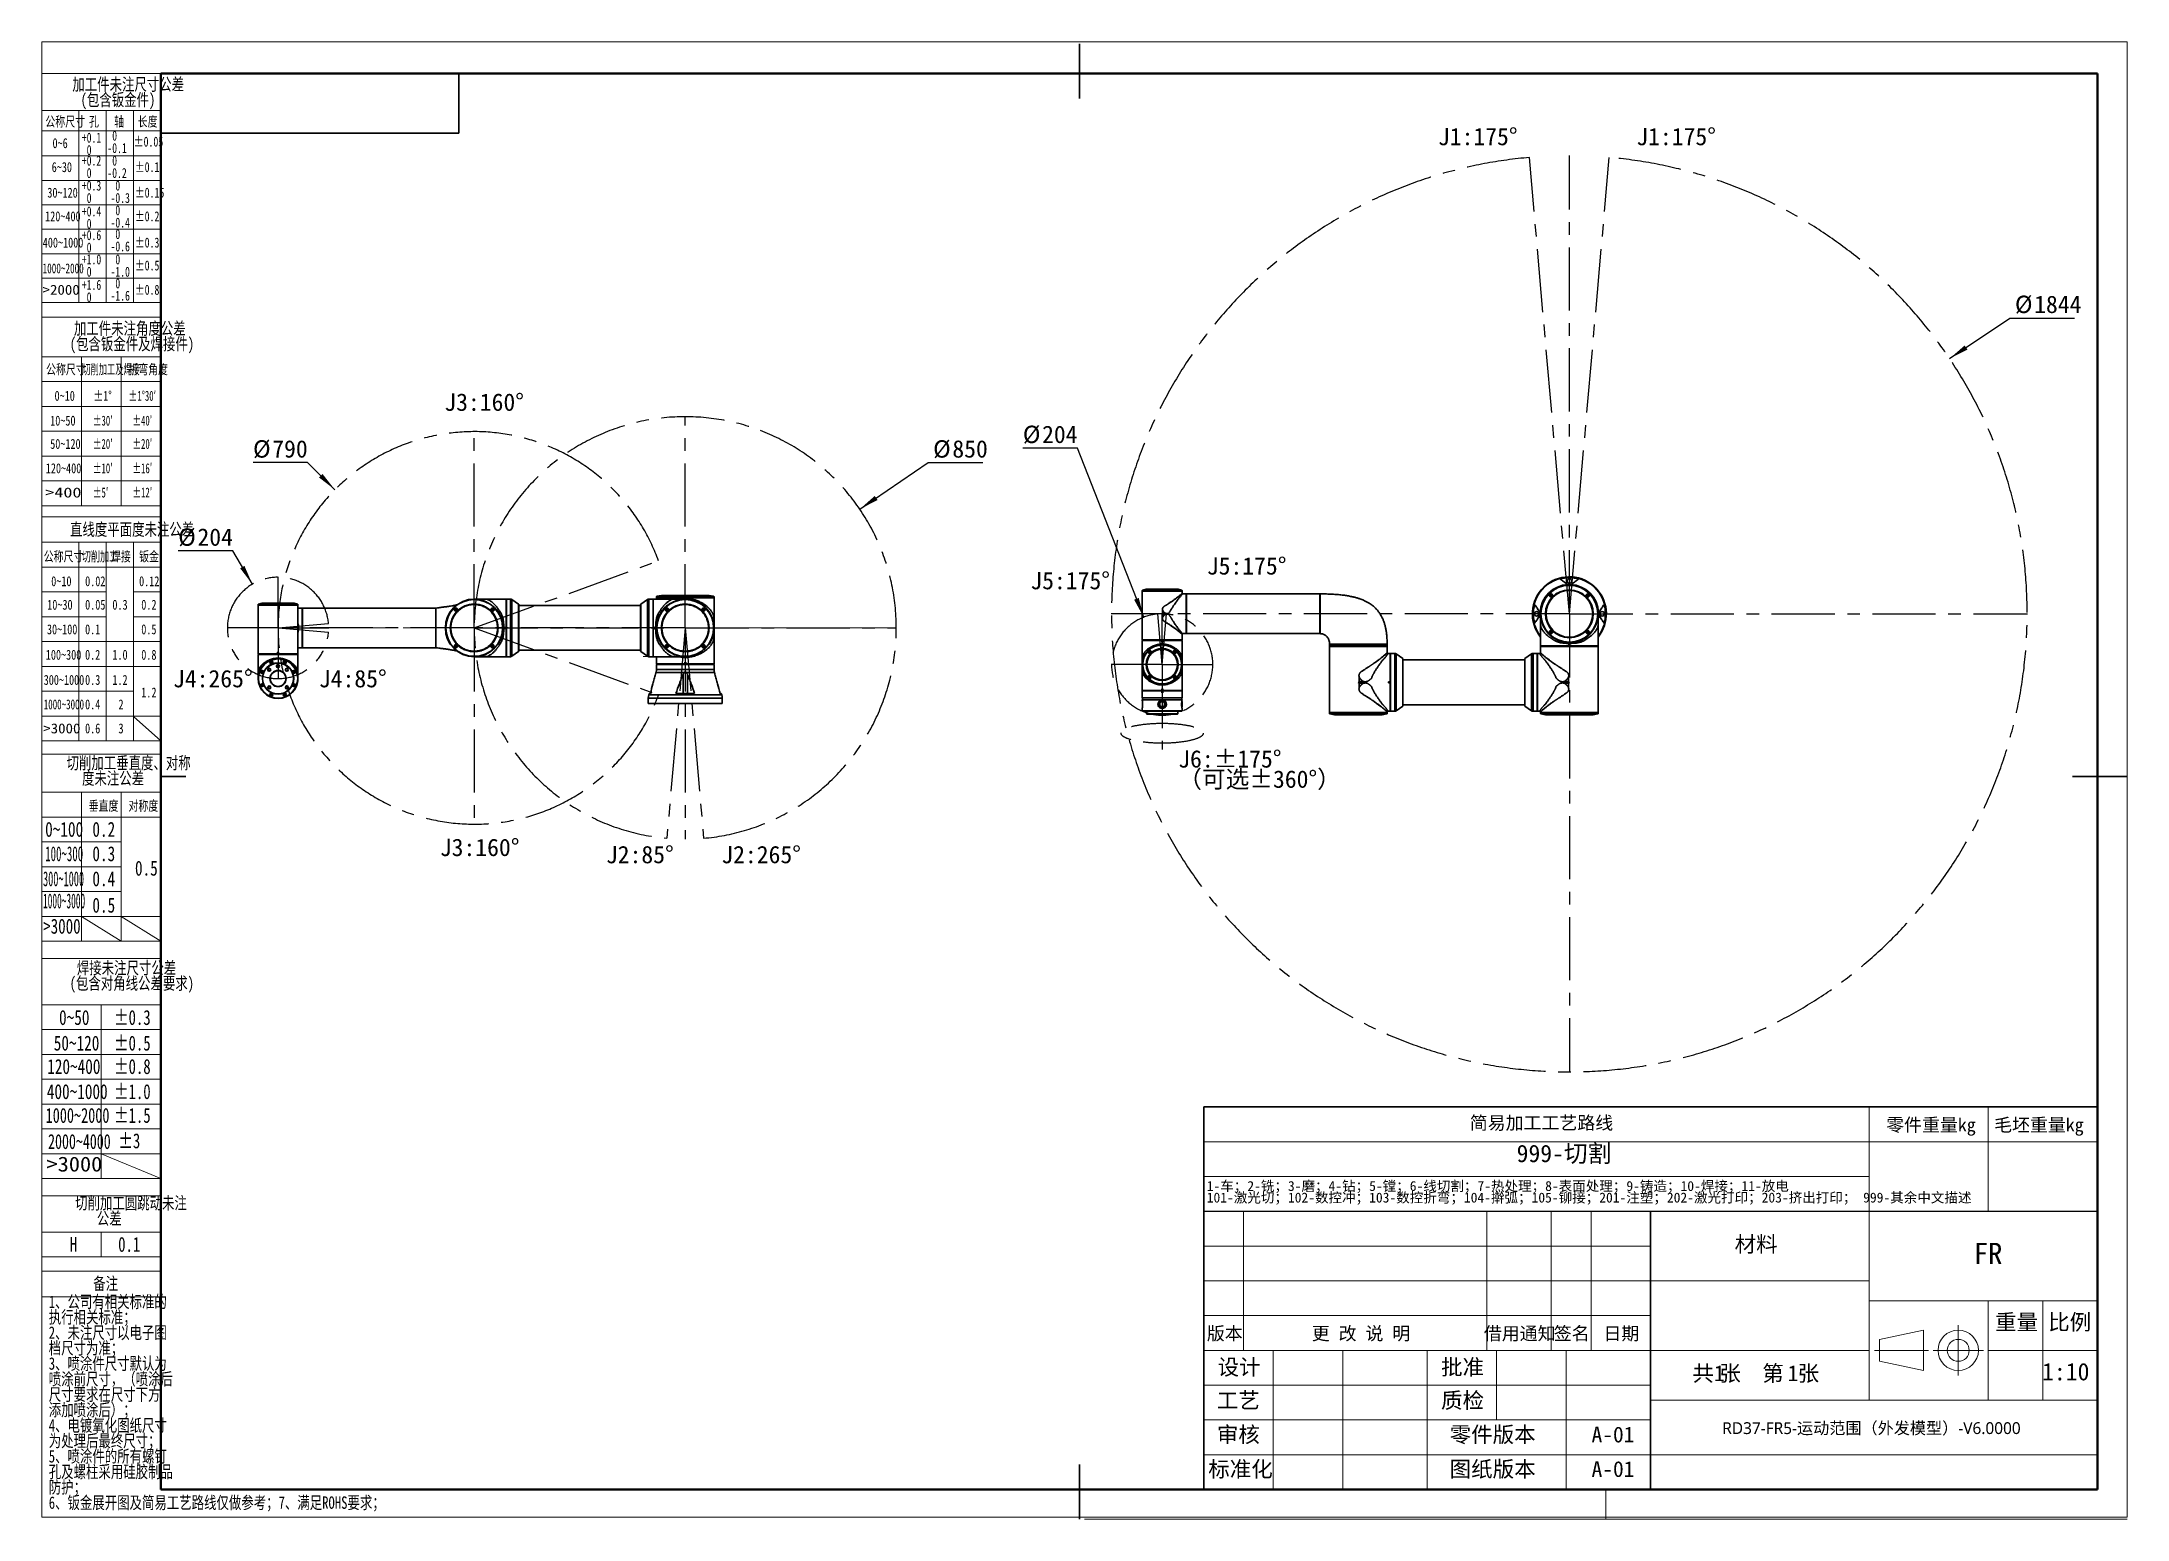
# Model space of a CAD drawing. Header units: millimetres. Extents: x 0 to 4200, y 0 to 2974.
import ezdxf

# ---------------------------------------------------------------- set-up
doc = ezdxf.new("R2010")
doc.units = ezdxf.units.MM
doc.header["$LTSCALE"] = 10
doc.linetypes.add('CENTERX2', pattern=[20.32, 12.7, -2.54, 2.54, -2.54])
for name, color, linetype, lineweight in [('中心线层', 6, 'CENTERX2', 25), ('文字层', 7, 'Continuous', 25), ('细线层', 7, 'Continuous', 25)]:
    doc.layers.add(name, color=color, linetype=linetype, lineweight=lineweight)
doc.layers.add('标注层', color=150, linetype='Continuous')
doc.styles.add('SLDTEXTSTYLE0', font='仿宋_GB2312', dxfattribs={"bigfont": 'bigfont'})
doc.styles.add('SLDTEXTSTYLE1', font='仿宋_GB2312')
doc.styles.add('SLDTEXTSTYLE10', font='HYSWLONGFANGSONG.TTF', dxfattribs={"width": 0.858748, "bigfont": 'bigfont'})
doc.styles.add('SLDTEXTSTYLE11', font='HYSWLONGFANGSONG.TTF', dxfattribs={"width": 0.610825, "bigfont": 'bigfont'})
doc.styles.add('SLDTEXTSTYLE12', font='HYSWLONGFANGSONG.TTF', dxfattribs={"width": 1.790313})
doc.styles.add('SLDTEXTSTYLE13', font='HYSWLONGFANGSONG.TTF', dxfattribs={"width": 0.681959, "bigfont": 'bigfont'})
doc.styles.add('SLDTEXTSTYLE14', font='HYSWLONGFANGSONG.TTF', dxfattribs={"width": 0.884144})
doc.styles.add('SLDTEXTSTYLE15', font='HYSWLONGFANGSONG.TTF', dxfattribs={"width": 0.713832})
doc.styles.add('SLDTEXTSTYLE16', font='HYSWLONGFANGSONG.TTF', dxfattribs={"width": 0.67478})
doc.styles.add('SLDTEXTSTYLE17', font='HYSWLONGFANGSONG.TTF', dxfattribs={"width": 0.616682})
doc.styles.add('SLDTEXTSTYLE18', font='HYSWLONGFANGSONG.TTF', dxfattribs={"width": 0.985122})
doc.styles.add('SLDTEXTSTYLE19', font='HYSWLONGFANGSONG.TTF', dxfattribs={"width": 0.932974})
doc.styles.add('SLDTEXTSTYLE2', font='MSYH.TTC', dxfattribs={"bigfont": 'bigfont'})
doc.styles.add('SLDTEXTSTYLE20', font='HYSWLONGFANGSONG.TTF', dxfattribs={"width": 0.916112})
doc.styles.add('SLDTEXTSTYLE21', font='HYSWLONGFANGSONG.TTF', dxfattribs={"bigfont": 'bigfont'})
doc.styles.add('SLDTEXTSTYLE3', font='SIMSUN.TTC', dxfattribs={"bigfont": 'bigfont'})
doc.styles.add('SLDTEXTSTYLE4', font='HYSWLONGFANGSONG.TTF', dxfattribs={"bigfont": 'bigfont'})
doc.styles.add('SLDTEXTSTYLE5', font='HYSWLONGFANGSONG.TTF')
doc.styles.add('SLDTEXTSTYLE6', font='HYSWLONGFANGSONG.TTF', dxfattribs={"width": 0.957143})
doc.styles.add('SLDTEXTSTYLE7', font='HYSWLONGFANGSONG.TTF', dxfattribs={"width": 0.968558})
doc.styles.add('SLDTEXTSTYLE8', font='HYSWLONGFANGSONG.TTF', dxfattribs={"width": 0.902411})
doc.styles.add('SLDTEXTSTYLE9', font='HYSWLONGFANGSONG.TTF', dxfattribs={"width": 1.466704})
doc.dimstyles.new('SLDDIMSTYLE0', dxfattribs={"dimtxt": 35, "dimasz": 40, "dimexe": 0, "dimexo": 0.0625, "dimgap": 8.75, "dimtad": 0, "dimtih": 1, "dimtoh": 1, "dimrnd": 1e-09, "dimzin": 12, "dimdsep": 46, "dimtxsty": 'SLDTEXTSTYLE1', "dimsah": 1, "dimcen": 0, "dimadec": 0, "dimazin": 3, "dimtfac": 1, "dimtdec": 3, "dimtofl": 0, "dimtmove": 0, "dimatfit": 3, "dimfxl": 1, "dimfrac": 2, "dimtolj": 1, "dimtzin": 12, "dimarcsym": 0})

msp = doc.modelspace()

# ---------------------------------------------------------------- texts
at = {"color": 7, "linetype": 'Continuous', "lineweight": 0, "attachment_point": 2}
for s, insert, char_height, style in [('简易加工工艺路线', (3020.25, 811.045), 26.4583, 'SLDTEXTSTYLE0'), ('零件重量kg', (3804.551, 807.067), 26.4583, 'SLDTEXTSTYLE0'), ('毛坯重量kg', (4021.913, 807.067), 26.4583, 'SLDTEXTSTYLE0'), ('材料', (3452.504, 569.595), 31.75, 'SLDTEXTSTYLE0'), ('FR', (3919.688, 556.308), 42.3333, 'SLDTEXTSTYLE1'), ('版本', (2382.514, 387.168), 26.4583, 'SLDTEXTSTYLE0'), ('更 改 说 明', (2656.77, 387.168), 26.4583, 'SLDTEXTSTYLE0'), ('借用通知', (2976.411, 387.168), 26.4583, 'SLDTEXTSTYLE0'), ('签名', (3081.062, 387.168), 26.4583, 'SLDTEXTSTYLE0'), ('日期', (3181.062, 387.168), 26.4583, 'SLDTEXTSTYLE0'), ('重量', (3976.96, 412.708), 31.75, 'SLDTEXTSTYLE0'), ('比例', (4083.967, 412.708), 31.75, 'SLDTEXTSTYLE0'), ('设计', (2411.282, 322.181), 31.75, 'SLDTEXTSTYLE0'), ('批准', (2861.282, 322.181), 31.75, 'SLDTEXTSTYLE0'), ('1:10', (4076.064, 314.485), 35, 'SLDTEXTSTYLE1'), ('工艺', (2409.685, 255.203), 31.75, 'SLDTEXTSTYLE0'), ('质检', (2861.282, 255.203), 31.75, 'SLDTEXTSTYLE0'), ('审核', (2409.685, 186.344), 31.75, 'SLDTEXTSTYLE0'), ('零件版本', (2921.854, 186.344), 31.75, 'SLDTEXTSTYLE0'), ('A-01', (3164.287, 186.344), 31.75, 'SLDTEXTSTYLE1'), ('标准化', (2414.127, 116.837), 31.75, 'SLDTEXTSTYLE0'), ('图纸版本', (2921.854, 116.837), 31.75, 'SLDTEXTSTYLE0'), ('A-01', (3164.287, 116.837), 31.75, 'SLDTEXTSTYLE1')]:
    msp.add_mtext(s, dxfattribs=dict(at, insert=insert, char_height=char_height, style=style))
at = {"layer": '文字层', "color": 1, "insert": (2970.215, 753.777), "char_height": 35, "attachment_point": 1, "style": 'SLDTEXTSTYLE0'}
msp.add_mtext('999-切割', dxfattribs=at)
at = {"layer": '标注层', "color": 1}
for s, insert, char_height, attachment_point, style in [('公称尺寸', (7.237, 2823.304), 20, 1, 'SLDTEXTSTYLE4'), ('孔', (95.078, 2823.304), 20, 1, 'SLDTEXTSTYLE4'), ('轴', (145.989, 2823.304), 20, 1, 'SLDTEXTSTYLE4'), ('长度', (193.232, 2823.304), 20, 1, 'SLDTEXTSTYLE4'), ('0~6', (21.717, 2779.823), 20, 1, 'SLDTEXTSTYLE5'), ('±0.05', (185.343, 2782.887), 20, 1, 'SLDTEXTSTYLE7'), ('6~30', (20.085, 2731.627), 20, 1, 'SLDTEXTSTYLE5'), ('±0.1', (187.483, 2731.627), 20, 1, 'SLDTEXTSTYLE7'), ('30~120', (11.293, 2680.191), 20, 1, 'SLDTEXTSTYLE5'), ('±0.15', (187.483, 2680.191), 20, 1, 'SLDTEXTSTYLE7'), ('120~400', (6.904, 2632.55), 20, 1, 'SLDTEXTSTYLE5'), ('±0.2', (187.483, 2632.55), 20, 1, 'SLDTEXTSTYLE7'), ('400~1000', (2.1, 2579.709), 20, 1, 'SLDTEXTSTYLE5'), ('±0.3', (187.483, 2579.709), 20, 1, 'SLDTEXTSTYLE7'), ('1000~2000', (1.711, 2527.824), 20, 1, 'SLDTEXTSTYLE8'), ('±0.5', (187.483, 2533.62), 20, 1, 'SLDTEXTSTYLE7'), ('>2000', (1.711, 2484.691), 20, 1, 'SLDTEXTSTYLE9'), ('±0.8', (187.483, 2484.691), 20, 1, 'SLDTEXTSTYLE7'), ('公称尺寸', (8.729, 2324.656), 20, 1, 'SLDTEXTSTYLE4'), ('切削加工及焊接', (82.029, 2324.656), 20, 1, 'SLDTEXTSTYLE11'), ('折弯角度', (174.942, 2324.656), 20, 1, 'SLDTEXTSTYLE10'), ('0~10', (25.803, 2271.224), 20, 1, 'SLDTEXTSTYLE5'), ('±1°', (104.111, 2271.224), 20, 1, 'SLDTEXTSTYLE7'), ('±1°30′', (174.942, 2271.224), 20, 1, 'SLDTEXTSTYLE10'), ('10~50', (17.025, 2221.322), 20, 1, 'SLDTEXTSTYLE5'), ('±30′', (102.792, 2221.322), 20, 1, 'SLDTEXTSTYLE10'), ('±40′', (182.442, 2221.322), 20, 1, 'SLDTEXTSTYLE10'), ('50~120', (17.025, 2174.491), 20, 1, 'SLDTEXTSTYLE5'), ('±20′', (102.792, 2174.491), 20, 1, 'SLDTEXTSTYLE10'), ('±20′', (182.442, 2174.491), 20, 1, 'SLDTEXTSTYLE10'), ('120~400', (8.248, 2125.439), 20, 1, 'SLDTEXTSTYLE5'), ('±10′', (102.792, 2125.439), 20, 1, 'SLDTEXTSTYLE10'), ('±16′', (182.456, 2125.439), 20, 1, 'SLDTEXTSTYLE10'), ('>400', (7.005, 2076.613), 20, 1, 'SLDTEXTSTYLE12'), ('±5′', (102.792, 2076.613), 20, 1, 'SLDTEXTSTYLE10'), ('±12′', (182.456, 2076.613), 20, 1, 'SLDTEXTSTYLE10'), ('直线度平面度未注公差', (181.914, 2004.886), 25, 2, 'SLDTEXTSTYLE4'), ('公称尺寸', (3.97, 1947.979), 20, 1, 'SLDTEXTSTYLE4'), ('切削加工', (80.5, 1947.979), 20, 1, 'SLDTEXTSTYLE13'), ('焊接', (139.447, 1947.979), 20, 1, 'SLDTEXTSTYLE4'), ('钣金', (196.093, 1947.979), 20, 1, 'SLDTEXTSTYLE4'), ('0~10', (19.089, 1898.071), 20, 1, 'SLDTEXTSTYLE5'), ('0.02', (87.387, 1898.071), 20, 1, 'SLDTEXTSTYLE5'), ('0.12', (196.052, 1898.071), 20, 1, 'SLDTEXTSTYLE5'), ('10~30', (11.075, 1850.772), 20, 1, 'SLDTEXTSTYLE5'), ('0.05', (87.387, 1850.772), 20, 1, 'SLDTEXTSTYLE5'), ('0.3', (142.29, 1850.772), 20, 1, 'SLDTEXTSTYLE5'), ('0.2', (200.441, 1850.772), 20, 1, 'SLDTEXTSTYLE5'), ('30~100', (10.482, 1801.231), 20, 1, 'SLDTEXTSTYLE5'), ('0.1', (87.269, 1801.231), 20, 1, 'SLDTEXTSTYLE5'), ('0.5', (200.441, 1801.231), 20, 1, 'SLDTEXTSTYLE5'), ('100~300', (8.248, 1750.026), 20, 1, 'SLDTEXTSTYLE5'), ('0.2', (87.269, 1750.026), 20, 1, 'SLDTEXTSTYLE5'), ('1.0', (142.29, 1750.026), 20, 1, 'SLDTEXTSTYLE5'), ('0.8', (200.441, 1750.026), 20, 1, 'SLDTEXTSTYLE5'), ('300~1000', (3.984, 1699.445), 20, 1, 'SLDTEXTSTYLE5'), ('0.3', (87.269, 1699.445), 20, 1, 'SLDTEXTSTYLE5'), ('1.2', (142.29, 1699.445), 20, 1, 'SLDTEXTSTYLE5'), ('1000~3000', (3.984, 1650.12), 20, 1, 'SLDTEXTSTYLE14'), ('0.4', (87.269, 1650.12), 20, 1, 'SLDTEXTSTYLE5'), ('2', (154.54, 1650.12), 20, 1, 'SLDTEXTSTYLE5'), ('1.2', (200.413, 1674.098), 20, 1, 'SLDTEXTSTYLE5'), ('>3000', (3.082, 1601.784), 20, 1, 'SLDTEXTSTYLE9'), ('0.6', (87.269, 1601.784), 20, 1, 'SLDTEXTSTYLE5'), ('3', (154.54, 1601.784), 20, 1, 'SLDTEXTSTYLE5'), ('垂直度', (94.495, 1446.054), 20, 1, 'SLDTEXTSTYLE4'), ('对称度', (174.679, 1446.054), 20, 1, 'SLDTEXTSTYLE4'), ('0~100', (6.847, 1403.667), 30, 1, 'SLDTEXTSTYLE5'), ('0.2', (101.978, 1403.667), 30, 1, 'SLDTEXTSTYLE5'), ('100~300', (6.951, 1354.525), 30, 1, 'SLDTEXTSTYLE15'), ('0.3', (101.978, 1354.525), 30, 1, 'SLDTEXTSTYLE5'), ('300~1000', (2.618, 1304.111), 30, 1, 'SLDTEXTSTYLE16'), ('0.4', (101.978, 1304.111), 30, 1, 'SLDTEXTSTYLE5'), ('0.5', (187.762, 1325.458), 30, 1, 'SLDTEXTSTYLE5'), ('1000~3000', (2.542, 1259.603), 30, 1, 'SLDTEXTSTYLE17'), ('0.5', (101.978, 1250.992), 30, 1, 'SLDTEXTSTYLE5'), ('>3000', (2.958, 1208.624), 30, 1, 'SLDTEXTSTYLE18'), ('0~50', (34.881, 1024.915), 30, 1, 'SLDTEXTSTYLE5'), ('±0.3', (145.214, 1024.915), 30, 1, 'SLDTEXTSTYLE7'), ('50~120', (24.216, 973.364), 30, 1, 'SLDTEXTSTYLE5'), ('±0.5', (145.214, 973.364), 30, 1, 'SLDTEXTSTYLE7'), ('120~400', (11.049, 926.187), 30, 1, 'SLDTEXTSTYLE5'), ('±0.8', (145.214, 926.187), 30, 1, 'SLDTEXTSTYLE7'), ('400~1000', (10.294, 875.727), 30, 1, 'SLDTEXTSTYLE5'), ('±1.0', (145.214, 875.727), 30, 1, 'SLDTEXTSTYLE7'), ('1000~2000', (7.836, 827.837), 30, 1, 'SLDTEXTSTYLE19'), ('±1.5', (145.214, 827.837), 30, 1, 'SLDTEXTSTYLE7'), ('2000~4000', (12.699, 775.261), 30, 1, 'SLDTEXTSTYLE20'), ('±3', (153.937, 776.711), 30, 1, 'SLDTEXTSTYLE7'), ('>3000', (9.649, 729.839), 30, 1, 'SLDTEXTSTYLE9'), ('H', (56.607, 568.261), 30, 1, 'SLDTEXTSTYLE7'), ('0.1', (153.937, 568.261), 30, 1, 'SLDTEXTSTYLE7'), ('备注', (128.583, 486.9), 25, 2, 'SLDTEXTSTYLE21'), ('6、钣金展开图及简易工艺路线仅做参考；7、满足ROHS要求；', (14.141, 45.931), 25, 1, 'SLDTEXTSTYLE4')]:
    msp.add_mtext(s, dxfattribs=dict(at, insert=insert, char_height=char_height, attachment_point=attachment_point, style=style))
at = {"layer": '标注层', "attachment_point": 1}
for s, insert, char_height, style in [('J1:175°', (2811.663, 2800.643), 35, 'SLDTEXTSTYLE1'), ('J1:175°', (3211.167, 2800.643), 35, 'SLDTEXTSTYLE1'), ('J3:160°', (810.707, 2266.023), 35, 'SLDTEXTSTYLE1'), ('J5:175°', (2346.274, 1936.434), 35, 'SLDTEXTSTYLE1'), ('J5:175°', (1990.88, 1906.849), 35, 'SLDTEXTSTYLE1'), ('J4:265°', (264.324, 1709.457), 35, 'SLDTEXTSTYLE1'), ('J4:85°', (558.099, 1709.457), 35, 'SLDTEXTSTYLE1'), ('J3:160°', (801.657, 1369.825), 35, 'SLDTEXTSTYLE1'), ('J2:85°', (1136.127, 1355.37), 35, 'SLDTEXTSTYLE1'), ('J2:265°', (1368.521, 1355.37), 35, 'SLDTEXTSTYLE1'), ('RD37-FR5-运动范围（外发模型）-V6.0000', (3384.322, 195.251), 23.8125, 'SLDTEXTSTYLE2')]:
    msp.add_mtext(s, dxfattribs=dict(at, insert=insert, char_height=char_height, style=style))

# ---------------------------------------------------------------- blocks, each defined once
blk = doc.blocks.new('SW_NOTE_0')
at = {"layer": '标注层', "color": 0, "char_height": 35, "attachment_point": 1}
for s, insert, style in [('J6:±175°', (0, 45.1), 'SLDTEXTSTYLE1'), ('（可选±360°）', (0, 4.4), 'SLDTEXTSTYLE0')]:
    blk.add_mtext(s, dxfattribs=dict(at, insert=insert, style=style))
blk = doc.blocks.new('SW_NOTE_1')
at = {"color": 0, "linetype": 'Continuous', "lineweight": 0, "attachment_point": 2}
for s, insert, char_height, style in [('共', (21.8, 40.9), 31.8, 'SLDTEXTSTYLE0'), ('张  第', (119.1, 40.9), 31.75, 'SLDTEXTSTYLE0'), ('张', (233.5, 40.9), 31.8, 'SLDTEXTSTYLE0'), ('1', (54.2, 40.9), 31.8, 'SLDTEXTSTYLE1'), ('1', (202.4, 40.9), 31.8, 'SLDTEXTSTYLE1')]:
    blk.add_mtext(s, dxfattribs=dict(at, insert=insert, char_height=char_height, style=style))
blk = doc.blocks.new('SW_NOTE_2')
at = {"color": 0, "linetype": 'Continuous', "lineweight": 0, "char_height": 20, "attachment_point": 1, "style": 'SLDTEXTSTYLE3'}
for s, insert in [('1-车；2-铣；3-磨；4-钻；5-镗；6-线切割；7-热处理；8-表面处理；9-铸造；10-焊接；11-放电', (0, 23.3)), ('101-激光切；102-数控冲；103-数控折弯；104-擀弧；105-铆接；201-注塑；202-激光打印；203-挤出打印； 999-其余中文描述', (0, 0))]:
    blk.add_mtext(s, dxfattribs=dict(at, insert=insert))
blk = doc.blocks.new('SW_NOTE_3')
at = {"layer": '标注层', "color": 0, "char_height": 25, "attachment_point": 2, "style": 'SLDTEXTSTYLE4'}
for s, insert in [('加工件未注尺寸公差', (154.7, 32.2)), ('(包含钣金件)', (134.1, 1.1))]:
    blk.add_mtext(s, dxfattribs=dict(at, insert=insert))
blk = doc.blocks.new('SW_NOTE_4')
at = {"layer": '标注层', "color": 0, "char_height": 20, "attachment_point": 1, "style": 'SLDTEXTSTYLE6'}
for s, insert in [('-0.1', (0, 0.9)), (' 0', (0, 25.8))]:
    blk.add_mtext(s, dxfattribs=dict(at, insert=insert))
blk = doc.blocks.new('SW_NOTE_5')
at = {"layer": '标注层', "color": 0, "char_height": 20, "attachment_point": 1, "style": 'SLDTEXTSTYLE6'}
for s, insert in [('+0.1', (0, 25.8)), (' 0', (0, 0.9))]:
    blk.add_mtext(s, dxfattribs=dict(at, insert=insert))
blk = doc.blocks.new('SW_NOTE_6')
at = {"layer": '标注层', "color": 0, "char_height": 20, "attachment_point": 1, "style": 'SLDTEXTSTYLE6'}
for s, insert in [('+0.2', (0, 25.8)), (' 0', (0, 0.9))]:
    blk.add_mtext(s, dxfattribs=dict(at, insert=insert))
blk = doc.blocks.new('SW_NOTE_7')
at = {"layer": '标注层', "color": 0, "char_height": 20, "attachment_point": 1, "style": 'SLDTEXTSTYLE6'}
for s, insert in [('+0.3', (0, 25.8)), (' 0', (0, 0.9))]:
    blk.add_mtext(s, dxfattribs=dict(at, insert=insert))
blk = doc.blocks.new('SW_NOTE_8')
at = {"layer": '标注层', "color": 0, "char_height": 20, "attachment_point": 1, "style": 'SLDTEXTSTYLE6'}
for s, insert in [('+0.4', (0, 25.8)), (' 0', (0, 0.9))]:
    blk.add_mtext(s, dxfattribs=dict(at, insert=insert))
blk = doc.blocks.new('SW_NOTE_9')
at = {"layer": '标注层', "color": 0, "char_height": 20, "attachment_point": 1, "style": 'SLDTEXTSTYLE6'}
for s, insert in [('-0.2', (0, 0.9)), (' 0', (0, 25.8))]:
    blk.add_mtext(s, dxfattribs=dict(at, insert=insert))
blk = doc.blocks.new('SW_NOTE_10')
at = {"layer": '标注层', "color": 0, "char_height": 20, "attachment_point": 1, "style": 'SLDTEXTSTYLE6'}
for s, insert in [('-0.3', (0, 0.9)), (' 0', (0, 25.8))]:
    blk.add_mtext(s, dxfattribs=dict(at, insert=insert))
blk = doc.blocks.new('SW_NOTE_11')
at = {"layer": '标注层', "color": 0, "char_height": 20, "attachment_point": 1, "style": 'SLDTEXTSTYLE6'}
for s, insert in [('-0.4', (0, 0.9)), (' 0', (0, 25.8))]:
    blk.add_mtext(s, dxfattribs=dict(at, insert=insert))
blk = doc.blocks.new('SW_NOTE_12')
at = {"layer": '标注层', "color": 0, "char_height": 20, "attachment_point": 1, "style": 'SLDTEXTSTYLE6'}
for s, insert in [('+0.6', (0, 25.8)), (' 0', (0, 0.9))]:
    blk.add_mtext(s, dxfattribs=dict(at, insert=insert))
blk = doc.blocks.new('SW_NOTE_13')
at = {"layer": '标注层', "color": 0, "char_height": 20, "attachment_point": 1, "style": 'SLDTEXTSTYLE6'}
for s, insert in [('-0.6', (0, 0.9)), (' 0', (0, 25.8))]:
    blk.add_mtext(s, dxfattribs=dict(at, insert=insert))
blk = doc.blocks.new('SW_NOTE_14')
at = {"layer": '标注层', "color": 0, "char_height": 20, "attachment_point": 1, "style": 'SLDTEXTSTYLE6'}
for s, insert in [('+1.0', (0, 25.8)), (' 0', (0, 0.9))]:
    blk.add_mtext(s, dxfattribs=dict(at, insert=insert))
blk = doc.blocks.new('SW_NOTE_15')
at = {"layer": '标注层', "color": 0, "char_height": 20, "attachment_point": 1, "style": 'SLDTEXTSTYLE6'}
for s, insert in [('-1.0', (0, 0.9)), (' 0', (0, 25.8))]:
    blk.add_mtext(s, dxfattribs=dict(at, insert=insert))
blk = doc.blocks.new('SW_NOTE_16')
at = {"layer": '标注层', "color": 0, "char_height": 20, "attachment_point": 1, "style": 'SLDTEXTSTYLE6'}
for s, insert in [('+1.6', (0, 25.8)), (' 0', (0, 0.9))]:
    blk.add_mtext(s, dxfattribs=dict(at, insert=insert))
blk = doc.blocks.new('SW_NOTE_17')
at = {"layer": '标注层', "color": 0, "char_height": 20, "attachment_point": 1, "style": 'SLDTEXTSTYLE6'}
for s, insert in [('-1.6', (0, 0.9)), (' 0', (0, 25.8))]:
    blk.add_mtext(s, dxfattribs=dict(at, insert=insert))
blk = doc.blocks.new('SW_NOTE_18')
at = {"layer": '标注层', "color": 0, "char_height": 25, "attachment_point": 2, "style": 'SLDTEXTSTYLE4'}
for s, insert in [('(包含钣金件及焊接件)', (159.1, 1.1)), ('加工件未注角度公差', (154.7, 32.2))]:
    blk.add_mtext(s, dxfattribs=dict(at, insert=insert))
blk = doc.blocks.new('SW_NOTE_19')
at = {"layer": '标注层', "color": 0, "char_height": 25, "attachment_point": 2, "style": 'SLDTEXTSTYLE4'}
for s, insert in [('切削加工垂直度、对称', (171.9, 32.2)), ('度未注公差', (140.6, 1.1))]:
    blk.add_mtext(s, dxfattribs=dict(at, insert=insert))
blk = doc.blocks.new('SW_NOTE_20')
at = {"layer": '标注层', "color": 0, "char_height": 25, "attachment_point": 2, "style": 'SLDTEXTSTYLE4'}
for s, insert in [('(包含对角线公差要求)', (148.2, 1.1)), ('焊接未注尺寸公差', (137.5, 32.2))]:
    blk.add_mtext(s, dxfattribs=dict(at, insert=insert))
blk = doc.blocks.new('SW_NOTE_21')
at = {"layer": '标注层', "color": 0, "char_height": 25, "attachment_point": 2, "style": 'SLDTEXTSTYLE4'}
for s, insert in [('切削加工圆跳动未注', (154.7, 32.2)), ('公差', (110.9, 1.1))]:
    blk.add_mtext(s, dxfattribs=dict(at, insert=insert))
blk = doc.blocks.new('SW_NOTE_22')
at = {"layer": '标注层', "color": 0, "char_height": 25, "attachment_point": 1, "style": 'SLDTEXTSTYLE4'}
for s, insert in [('执行相关标准；', (0, 1.1)), ('1、公司有相关标准的', (0, 32.2)), ('2、未注尺寸以电子图', (0, -30)), ('档尺寸为准；', (0, -61.1)), ('3、喷涂件尺寸默认为', (0, -92.2)), ('喷涂前尺寸，（喷涂后', (0, -123.3)), ('尺寸要求在尺寸下方', (0, -154.4)), ('添加喷涂后）；', (0, -185.6)), ('4、电镀氧化图纸尺寸', (0, -216.7)), ('为处理后最终尺寸；', (0, -247.8)), ('5、喷涂件的所有螺钉', (0, -278.9)), ('孔及螺柱采用硅胶制品', (0, -310)), ('防护；', (0, -341.1))]:
    blk.add_mtext(s, dxfattribs=dict(at, insert=insert))
blk = doc.blocks.new('_D')
at = {"layer": '标注层'}
for p, q in [((1647.3, 2033.1), (1785.1, 2126.8)), ((1785.1, 2126.8), (1894.9, 2126.8))]:
    blk.add_line(p, q, dxfattribs=at)
blk.add_solid([(1647.3, 2033.1), (1683.2, 2051.5), (1677.6, 2059.7)], dxfattribs=at)
at = {"layer": '标注层', "char_height": 35, "attachment_point": 1, "style": 'SLDTEXTSTYLE1'}
for s, insert in [('%%c', (1795.1, 2171.9)), ('850', (1833.8, 2171.9))]:
    blk.add_mtext(s, dxfattribs=dict(at, insert=insert))
blk = doc.blocks.new('_D_1')
at = {"layer": '标注层'}
for p, q in [((384.7, 1949.3), (274.9, 1949.3)), ((424.2, 1882), (384.7, 1949.3))]:
    blk.add_line(p, q, dxfattribs=at)
blk.add_solid([(424.2, 1882), (408.2, 1919), (399.6, 1914)], dxfattribs=at)
at = {"layer": '标注层', "char_height": 35, "attachment_point": 1, "style": 'SLDTEXTSTYLE1'}
for s, insert in [('%%c', (274.9, 1994.4)), ('204', (313.6, 1994.4))]:
    blk.add_mtext(s, dxfattribs=dict(at, insert=insert))
blk = doc.blocks.new('_D_2')
at = {"layer": '标注层'}
for p, q in [((535.3, 2126.8), (425.5, 2126.8)), ((590.4, 2072.2), (535.3, 2126.8))]:
    blk.add_line(p, q, dxfattribs=at)
blk.add_solid([(590.4, 2072.2), (565.5, 2103.9), (558.5, 2096.8)], dxfattribs=at)
at = {"layer": '标注层', "char_height": 35, "attachment_point": 1, "style": 'SLDTEXTSTYLE1'}
for s, insert in [('%%c', (425.5, 2171.9)), ('790', (464.2, 2171.9))]:
    blk.add_mtext(s, dxfattribs=dict(at, insert=insert))
blk = doc.blocks.new('SW_CENTERMARKSYMBOL_0')
at = {"layer": '中心线层', "color": 0}
for p, q in [((0, 1), (0, 102.5)), ((-1, 0), (-102.5, 0)), ((0, 0), (-0.5, 0)), ((0, 0), (0, 0.5)), ((0, 0), (0, -0.5)), ((0, 0), (0.5, 0)), ((1, 0), (102.5, 0)), ((0, -1), (0, -102.5))]:
    blk.add_line(p, q, dxfattribs=at)
blk = doc.blocks.new('SW_CENTERMARKSYMBOL_1')
at = {"layer": '中心线层', "color": 0}
for p, q in [((0, 1), (0, 425.5)), ((-1, 0), (-425.5, 0)), ((0, 0), (-0.5, 0)), ((0, 0), (0, 0.5)), ((0, 0), (0, -0.5)), ((0, 0), (0.5, 0)), ((1, 0), (425.5, 0)), ((0, -1), (0, -425.5))]:
    blk.add_line(p, q, dxfattribs=at)
blk = doc.blocks.new('SW_CENTERMARKSYMBOL_2')
at = {"layer": '中心线层', "color": 0}
for p, q in [((0, 1), (0, 395.5)), ((-1, 0), (-395.5, 0)), ((0, 0), (-0.5, 0)), ((0, 0), (0, 0.5)), ((0, 0), (0, -0.5)), ((0, 0), (0.5, 0)), ((1, 0), (395.5, 0)), ((0, -1), (0, -395.5))]:
    blk.add_line(p, q, dxfattribs=at)
blk = doc.blocks.new('_D_3')
at = {"layer": '标注层'}
for p, q in [((3842, 2336.1), (3963.7, 2417.8)), ((3963.7, 2417.8), (4093.9, 2417.8))]:
    blk.add_line(p, q, dxfattribs=at)
blk.add_solid([(3842, 2336.1), (3878.1, 2354.3), (3872.5, 2362.6)], dxfattribs=at)
at = {"layer": '标注层', "char_height": 35, "attachment_point": 1, "style": 'SLDTEXTSTYLE1'}
for s, insert in [('%%c', (3973.7, 2462.9)), ('1844', (4012.4, 2462.9))]:
    blk.add_mtext(s, dxfattribs=dict(at, insert=insert))
blk = doc.blocks.new('_D_4')
at = {"layer": '标注层'}
for p, q in [((2085.6, 2156.1), (1975.8, 2156.1)), ((2219.2, 1815.5), (2085.6, 2156.1))]:
    blk.add_line(p, q, dxfattribs=at)
blk.add_solid([(2219.2, 1815.5), (2209.2, 1854.5), (2199.9, 1850.9)], dxfattribs=at)
at = {"layer": '标注层', "char_height": 35, "attachment_point": 1, "style": 'SLDTEXTSTYLE1'}
for s, insert in [('%%c', (1975.8, 2201.2)), ('204', (2014.5, 2201.2))]:
    blk.add_mtext(s, dxfattribs=dict(at, insert=insert))
blk = doc.blocks.new('SW_CENTERMARKSYMBOL_3')
at = {"layer": '中心线层', "color": 0}
for p, q in [((0, 1), (0, 922.5)), ((-1, 0), (-922.5, 0)), ((0, 0), (-0.5, 0)), ((0, 0), (0, 0.5)), ((0, 0), (0, -0.5)), ((0, 0), (0.5, 0)), ((1, 0), (922.5, 0)), ((0, -1), (0, -922.5))]:
    blk.add_line(p, q, dxfattribs=at)
blk = doc.blocks.new('SW_CENTERMARKSYMBOL_4')
at = {"layer": '中心线层', "color": 0}
for p, q in [((0, 1), (0, 102.5)), ((-1, 0), (-102.5, 0)), ((0, 0), (-0.5, 0)), ((0, 0), (0, 0.5)), ((0, 0), (0, -0.5)), ((0, 0), (0.5, 0)), ((1, 0), (102.5, 0)), ((0, -1), (0, -171.1))]:
    blk.add_line(p, q, dxfattribs=at)

# ---------------------------------------------------------------- dimensions: what is measured, and where the dimension line sits
at = {"layer": '标注层'}
for p1, p2, picture, middle in [((2310.713, 1308.841), (3842.049, 2336.141), '_D_3', (4033.803, 2440.998)), ((2293.606, 1625.527), (2219.155, 1815.456), '_D_4', (2025.729, 2179.321)), ((1151.398, 1516), (590.392, 2072.211), '_D_2', (475.432, 2150.035)), ((944.468, 1555.099), (1647.322, 2033.111), '_D', (1844.979, 2150.035)), ((527.597, 1706.18), (424.193, 1882.031), '_D_1', (324.755, 1972.503))]:
    dim = msp.add_diameter_dim_2p(p1=p1, p2=p2, dimstyle='SLDDIMSTYLE0', dxfattribs=at)
    dim.commit()
    dim.dimension.update_dxf_attribs({"geometry": picture, "text_midpoint": middle, "dimtype": 163})

# ---------------------------------------------------------------- linework, layer by layer
at = {"color": 7, "linetype": 'Continuous', "lineweight": 18}
for p, q in [((-0.005, 2973.966), (4199.93, 2973.966)), ((-0.005, 2973.966), (-0.005, 3.966)), ((4199.93, 2973.966), (4199.93, 3.966)), ((3679.959, 759.894), (3679.959, 829.894)), ((3919.959, 759.894), (3919.959, 829.894)), ((2339.959, 759.894), (4139.959, 759.894)), ((3679.959, 619.894), (3679.959, 759.894)), ((3919.959, 619.894), (3919.959, 759.894)), ((3679.959, 689.894), (2339.959, 689.894)), ((2419.959, 339.894), (2419.959, 619.894)), ((2909.959, 339.894), (2909.959, 619.894)), ((3039.959, 339.894), (3039.959, 619.894)), ((3119.959, 339.894), (3119.959, 619.894)), ((3679.959, 619.894), (3679.959, 239.894)), ((3239.959, 549.894), (2339.959, 549.894)), ((3239.959, 479.894), (2339.959, 479.894)), ((3239.959, 479.894), (3679.959, 479.894)), ((4139.959, 439.894), (3679.959, 439.894)), ((3919.959, 439.894), (3919.959, 239.894)), ((4029.959, 439.894), (4029.959, 239.894)), ((3239.959, 409.894), (2339.959, 409.894)), ((3701.2, 361.982), (3789.507, 380.54)), ((3789.507, 380.54), (3789.507, 299.249)), ((3679.959, 339.894), (2339.959, 339.894)), ((2479.959, 59.894), (2479.959, 339.894)), ((2619.959, 59.894), (2619.959, 339.894)), ((2789.959, 59.894), (2789.959, 339.894)), ((2929.959, 199.894), (2929.959, 339.894)), ((3069.959, 59.894), (3069.959, 339.894)), ((3701.2, 361.982), (3701.2, 317.807)), ((3919.959, 339.894), (4139.959, 339.894)), ((3701.2, 317.807), (3789.507, 299.249)), ((3239.959, 269.894), (2339.959, 269.894)), ((3679.959, 239.894), (3239.959, 239.894)), ((4139.959, 239.894), (3679.959, 239.894)), ((3239.959, 199.894), (2339.959, 199.894)), ((3239.959, 129.894), (2339.959, 129.894)), ((3149.959, 59.894), (3149.959, -0.106)), ((-0.005, 3.966), (4199.93, 3.966)), ((2099.959, -0.106), (4199.959, -0.106))]:
    msp.add_line(p, q, dxfattribs=at)
at = {"color": 7, "linetype": 'Continuous', "lineweight": 35}
for p, q in [((2089.959, 2859.894), (2089.959, 2969.894)), ((839.959, 2789.894), (839.959, 2909.894)), ((239.959, 2789.894), (839.959, 2789.894)), ((931.695, 1852.105), (870.895, 1852.105)), ((931.695, 1852.097), (931.695, 1852.105)), ((931.695, 1852.097), (935.192, 1852.097)), ((935.192, 1852.097), (935.192, 1795.11)), ((935.383, 1851.905), (935.192, 1852.097)), ((935.692, 1851.597), (935.692, 1795.062)), ((935.695, 1851.597), (935.692, 1851.597)), ((944.119, 1852.105), (935.695, 1852.105)), ((935.695, 1852.105), (935.695, 1794.105)), ((960.268, 1841.904), (946.986, 1851.202)), ((1219.804, 1851.202), (1206.521, 1841.904)), ((1231.095, 1852.105), (1222.671, 1852.105)), ((1231.095, 1736.105), (1231.095, 1852.105)), ((1231.098, 1851.605), (1231.095, 1851.605)), ((1231.598, 1852.105), (1231.098, 1851.605)), ((1231.098, 1795.062), (1231.098, 1851.605)), ((1295.895, 1852.105), (1231.598, 1852.105)), ((1231.598, 1795.11), (1231.598, 1852.105)), ((1237.895, 1856.686), (1237.895, 1855.205)), ((1353.895, 1855.205), (1237.895, 1855.205)), ((1238.395, 1855.102), (1237.895, 1854.602)), ((1237.895, 1854.602), (1237.895, 1852.105)), ((1353.895, 1854.602), (1237.895, 1854.602)), ((1238.395, 1855.205), (1238.395, 1855.102)), ((1353.395, 1855.102), (1238.395, 1855.102)), ((1247.77, 1859.48), (1238.699, 1857.666)), ((1343.824, 1859.5), (1247.966, 1859.5)), ((1353.091, 1857.666), (1344.02, 1859.48)), ((1353.395, 1855.102), (1353.395, 1855.205)), ((1353.895, 1854.602), (1353.395, 1855.102)), ((1353.895, 1855.205), (1353.895, 1856.686)), ((1353.895, 1795.285), (1353.895, 1854.602)), ((2216.371, 1869.391), (2216.371, 1868.491)), ((2296.371, 1868.491), (2216.371, 1868.491)), ((2216.881, 1868.489), (2216.381, 1867.989)), ((2216.381, 1867.989), (2216.381, 1773.491)), ((2296.381, 1867.989), (2216.381, 1867.989)), ((2216.881, 1868.491), (2216.881, 1868.489)), ((2256.381, 1868.489), (2216.881, 1868.489)), ((2224.207, 1871.954), (2217.151, 1870.367)), ((2288.316, 1871.979), (2224.426, 1871.979)), ((2295.881, 1868.489), (2256.381, 1868.489)), ((2278.926, 1871.344), (2278.868, 1871.445)), ((2295.59, 1870.367), (2288.535, 1871.954)), ((2295.881, 1868.489), (2295.881, 1868.491)), ((2296.381, 1867.989), (2295.881, 1868.489)), ((2296.371, 1868.491), (2296.371, 1869.391)), ((2296.381, 1863.757), (2296.381, 1867.989)), ((2301.381, 1862.491), (2297.723, 1862.491)), ((2301.381, 1862.479), (2301.381, 1862.491)), ((2301.381, 1862.479), (2304.678, 1862.479)), ((2304.678, 1862.479), (2304.678, 1782.491)), ((2304.866, 1862.291), (2304.678, 1862.479)), ((2304.866, 1862.291), (2304.678, 1862.479)), ((2305.178, 1861.98), (2304.866, 1862.291)), ((2305.178, 1861.98), (2305.178, 1782.991)), ((2305.381, 1861.98), (2305.178, 1861.98)), ((2574.181, 1862.491), (2305.381, 1862.491)), ((2305.381, 1862.491), (2305.381, 1782.491)), ((2574.181, 1782.491), (2574.181, 1862.491)), ((3039.688, 1860.491), (3038.688, 1859.914)), ((3038.688, 1859.914), (3038.688, 1858.759)), ((3039.688, 1859.337), (3038.688, 1859.914)), ((3038.688, 1858.759), (3039.688, 1859.337)), ((3038.688, 1858.759), (3039.688, 1858.182)), ((3040.688, 1859.914), (3039.688, 1860.491)), ((3039.688, 1860.491), (3039.688, 1859.337)), ((3040.688, 1859.914), (3039.688, 1859.337)), ((3039.688, 1858.182), (3039.688, 1859.337)), ((3040.688, 1858.759), (3039.688, 1859.337)), ((3039.688, 1858.182), (3040.688, 1858.759)), ((3040.688, 1858.759), (3040.688, 1859.914)), ((3113.227, 1860.339), (3112.227, 1859.762)), ((3112.227, 1859.762), (3112.227, 1858.607)), ((3113.227, 1859.185), (3112.227, 1859.762)), ((3112.227, 1858.607), (3113.227, 1859.185)), ((3112.227, 1858.607), (3113.227, 1858.03)), ((3114.227, 1859.762), (3113.227, 1860.339)), ((3113.227, 1860.339), (3113.227, 1859.185)), ((3114.227, 1859.762), (3113.227, 1859.185)), ((3113.227, 1858.03), (3113.227, 1859.185)), ((3114.227, 1858.607), (3113.227, 1859.185)), ((3113.227, 1858.03), (3114.227, 1858.607)), ((3114.227, 1858.607), (3114.227, 1859.762)), ((435.895, 1841.005), (435.895, 1840.105)), ((515.895, 1840.105), (435.895, 1840.105)), ((436.395, 1840.103), (435.895, 1839.603)), ((435.895, 1839.603), (435.895, 1794.105)), ((515.895, 1839.603), (435.895, 1839.603)), ((436.395, 1840.105), (436.395, 1840.103)), ((515.395, 1840.103), (436.395, 1840.103)), ((443.731, 1843.569), (436.675, 1841.981)), ((507.84, 1843.593), (443.95, 1843.593)), ((515.114, 1841.981), (508.059, 1843.569)), ((515.395, 1840.103), (515.395, 1840.105)), ((515.895, 1839.603), (515.395, 1840.103)), ((515.895, 1840.105), (515.895, 1841.005)), ((515.895, 1794.105), (515.895, 1839.603)), ((524.192, 1834.105), (515.895, 1834.105)), ((524.692, 1833.605), (524.192, 1834.105)), ((524.192, 1834.105), (524.192, 1754.118)), ((524.895, 1833.605), (524.692, 1833.605)), ((524.692, 1833.605), (524.692, 1754.617)), ((793.695, 1834.105), (524.895, 1834.105)), ((524.895, 1834.105), (524.895, 1754.105)), ((793.695, 1754.105), (793.695, 1834.105)), ((833.624, 1831.951), (833.047, 1830.951)), ((833.047, 1830.951), (833.624, 1829.951)), ((833.047, 1830.951), (834.202, 1830.951)), ((834.779, 1831.951), (833.624, 1831.951)), ((833.624, 1831.951), (834.202, 1830.951)), ((834.202, 1830.951), (833.624, 1829.951)), ((833.624, 1829.951), (834.779, 1829.951)), ((834.779, 1831.951), (834.202, 1830.951)), ((834.779, 1829.951), (834.202, 1830.951)), ((835.356, 1830.951), (834.202, 1830.951)), ((835.356, 1830.951), (834.779, 1831.951)), ((834.779, 1829.951), (835.356, 1830.951)), ((907.163, 1831.799), (906.586, 1830.799)), ((906.586, 1830.799), (907.163, 1829.799)), ((906.586, 1830.799), (907.74, 1830.799)), ((908.318, 1831.799), (907.163, 1831.799)), ((907.163, 1831.799), (907.74, 1830.799)), ((907.74, 1830.799), (907.163, 1829.799)), ((907.163, 1829.799), (908.318, 1829.799)), ((908.318, 1831.799), (907.74, 1830.799)), ((908.318, 1829.799), (907.74, 1830.799)), ((908.895, 1830.799), (907.74, 1830.799)), ((908.895, 1830.799), (908.318, 1831.799)), ((908.318, 1829.799), (908.895, 1830.799)), ((960.695, 1794.105), (960.695, 1841.085)), ((1206.095, 1839.105), (960.695, 1839.105)), ((1206.095, 1841.085), (1206.095, 1747.126)), ((1258.624, 1831.951), (1258.047, 1830.951)), ((1258.047, 1830.951), (1258.624, 1829.951)), ((1258.047, 1830.951), (1259.202, 1830.951)), ((1259.779, 1831.951), (1258.624, 1831.951)), ((1258.624, 1831.951), (1259.202, 1830.951)), ((1259.202, 1830.951), (1258.624, 1829.951)), ((1258.624, 1829.951), (1259.779, 1829.951)), ((1259.779, 1831.951), (1259.202, 1830.951)), ((1260.356, 1830.951), (1259.202, 1830.951)), ((1259.779, 1829.951), (1259.202, 1830.951)), ((1260.356, 1830.951), (1259.779, 1831.951)), ((1259.779, 1829.951), (1260.356, 1830.951)), ((1332.163, 1831.799), (1331.586, 1830.799)), ((1331.586, 1830.799), (1332.163, 1829.799)), ((1331.586, 1830.799), (1332.741, 1830.799)), ((1333.318, 1831.799), (1332.163, 1831.799)), ((1332.163, 1831.799), (1332.741, 1830.799)), ((1332.741, 1830.799), (1332.163, 1829.799)), ((1332.163, 1829.799), (1333.318, 1829.799)), ((1333.318, 1831.799), (1332.741, 1830.799)), ((1333.895, 1830.799), (1332.741, 1830.799)), ((1333.318, 1829.799), (1332.741, 1830.799)), ((1333.895, 1830.799), (1333.318, 1831.799)), ((1333.318, 1829.799), (1333.895, 1830.799)), ((1346.105, 1830.855), (1346.114, 1830.844)), ((2256.381, 1822.491), (2257.295, 1823.405)), ((2257.295, 1821.577), (2256.381, 1822.491)), ((2257.295, 1823.405), (2257.295, 1829.658)), ((2257.297, 1823.407), (2257.295, 1823.405)), ((2257.295, 1815.324), (2257.295, 1821.577)), ((2257.295, 1821.577), (2257.297, 1821.575)), ((2257.314, 1829.66), (2257.314, 1823.415)), ((2263.382, 1823.415), (2257.314, 1823.415)), ((2257.314, 1821.567), (2263.382, 1821.567)), ((2257.314, 1821.567), (2257.314, 1815.322)), ((3018.381, 1822.491), (3018.381, 1758.194)), ((3134.381, 1761.691), (3134.381, 1822.491)), ((435.895, 1794.105), (435.895, 1741.608)), ((435.898, 1795.117), (435.898, 1793.102)), ((515.895, 1741.608), (515.895, 1794.105)), ((931.695, 1795.11), (935.192, 1795.11)), ((931.695, 1793.1), (931.695, 1795.11)), ((935.192, 1793.1), (931.695, 1793.1)), ((935.383, 1795.11), (935.192, 1795.11)), ((935.192, 1793.1), (935.192, 1736.105)), ((935.192, 1793.1), (935.383, 1793.1)), ((935.692, 1795.062), (935.695, 1795.062)), ((935.692, 1793.149), (935.692, 1736.605)), ((935.695, 1793.149), (935.692, 1793.149)), ((935.695, 1794.105), (935.695, 1736.105)), ((960.695, 1747.126), (960.695, 1794.105)), ((1231.095, 1795.062), (1231.098, 1795.062)), ((1231.098, 1793.149), (1231.095, 1793.149)), ((1231.098, 1736.613), (1231.098, 1793.149)), ((1231.598, 1795.11), (1231.407, 1795.11)), ((1231.598, 1793.1), (1231.407, 1793.1)), ((1235.095, 1795.11), (1231.598, 1795.11)), ((1231.598, 1736.114), (1231.598, 1793.1)), ((1231.598, 1793.1), (1235.095, 1793.1)), ((1235.095, 1795.11), (1235.095, 1793.1)), ((1353.895, 1721.608), (1353.895, 1792.926)), ((2216.381, 1773.491), (2216.394, 1773.491)), ((2216.394, 1767.55), (2216.381, 1767.391)), ((2216.381, 1767.391), (2216.381, 1766.491)), ((2216.394, 1766.491), (2216.381, 1766.491)), ((2216.394, 1766.001), (2216.381, 1765.989)), ((2216.381, 1765.989), (2216.381, 1765.291)), ((2216.394, 1765.989), (2216.381, 1765.989)), ((2216.381, 1765.291), (2216.381, 1720.491)), ((2216.394, 1765.291), (2216.381, 1765.291)), ((2216.394, 1773.491), (2216.394, 1769.994)), ((2216.394, 1769.994), (2296.368, 1769.994)), ((2216.394, 1769.994), (2216.581, 1769.806)), ((2216.581, 1768.976), (2216.394, 1768.789)), ((2216.394, 1768.789), (2216.394, 1765.291)), ((2255.376, 1768.789), (2216.394, 1768.789)), ((2216.581, 1769.806), (2216.892, 1769.494)), ((2216.892, 1769.289), (2216.581, 1768.976)), ((2216.892, 1769.494), (2295.869, 1769.494)), ((2216.892, 1769.494), (2216.892, 1769.491)), ((2216.892, 1769.491), (2295.869, 1769.491)), ((2216.892, 1769.291), (2216.892, 1769.289)), ((2255.425, 1769.291), (2216.892, 1769.291)), ((2255.425, 1769.289), (2216.892, 1769.289)), ((2218.881, 1769.491), (2218.881, 1769.291)), ((2255.376, 1768.976), (2255.425, 1769.289)), ((2255.376, 1768.789), (2255.376, 1768.976)), ((2255.376, 1765.291), (2255.376, 1768.789)), ((2255.376, 1765.291), (2257.386, 1765.291)), ((2255.425, 1769.289), (2255.425, 1769.291)), ((2255.425, 1769.291), (2257.336, 1769.291)), ((2257.336, 1769.291), (2257.336, 1769.289)), ((2295.881, 1769.291), (2257.336, 1769.291)), ((2257.336, 1769.289), (2257.386, 1768.976)), ((2295.881, 1769.289), (2257.336, 1769.289)), ((2257.386, 1768.976), (2257.386, 1768.789)), ((2257.386, 1768.789), (2257.386, 1765.291)), ((2296.381, 1768.789), (2257.386, 1768.789)), ((2293.881, 1769.291), (2293.881, 1769.491)), ((2295.869, 1769.494), (2296.181, 1769.806)), ((2295.869, 1769.491), (2295.869, 1769.494)), ((2295.881, 1769.289), (2295.881, 1769.291)), ((2296.381, 1768.789), (2295.881, 1769.289)), ((2296.181, 1769.806), (2296.368, 1769.994)), ((2296.381, 1773.491), (2296.368, 1773.491)), ((2296.368, 1769.994), (2296.368, 1773.491)), ((2296.381, 1773.491), (2296.381, 1781.225)), ((2296.381, 1720.491), (2296.381, 1768.789)), ((2297.723, 1782.491), (2304.678, 1782.491)), ((2304.678, 1782.491), (2305.178, 1782.991)), ((2305.178, 1782.991), (2305.381, 1782.991)), ((2305.381, 1782.491), (2574.181, 1782.491)), ((3039.535, 1786.953), (3038.535, 1786.375)), ((3038.535, 1786.375), (3038.535, 1785.22)), ((3039.535, 1785.798), (3038.535, 1786.375)), ((3038.535, 1785.22), (3039.535, 1785.798)), ((3038.535, 1785.22), (3039.535, 1784.643)), ((3040.535, 1786.375), (3039.535, 1786.953)), ((3039.535, 1786.953), (3039.535, 1785.798)), ((3040.535, 1786.375), (3039.535, 1785.798)), ((3039.535, 1784.643), (3039.535, 1785.798)), ((3040.535, 1785.22), (3039.535, 1785.798)), ((3039.535, 1784.643), (3040.535, 1785.22)), ((3040.535, 1785.22), (3040.535, 1786.375)), ((3113.074, 1786.8), (3112.074, 1786.223)), ((3112.074, 1786.223), (3112.074, 1785.068)), ((3113.074, 1785.646), (3112.074, 1786.223)), ((3112.074, 1785.068), (3113.074, 1785.646)), ((3112.074, 1785.068), (3113.074, 1784.491)), ((3114.074, 1786.223), (3113.074, 1786.8)), ((3113.074, 1786.8), (3113.074, 1785.646)), ((3114.074, 1786.223), (3113.074, 1785.646)), ((3114.074, 1785.068), (3113.074, 1785.646)), ((3113.074, 1784.491), (3113.074, 1785.646)), ((3113.074, 1784.491), (3114.074, 1785.068)), ((3114.074, 1785.068), (3114.074, 1786.223)), ((435.895, 1741.608), (436.395, 1741.108)), ((435.895, 1741.608), (474.89, 1741.608)), ((436.395, 1740.903), (435.895, 1740.403)), ((435.895, 1740.403), (435.895, 1692.836)), ((515.882, 1740.403), (435.895, 1740.403)), ((436.395, 1741.108), (436.395, 1741.105)), ((436.395, 1741.108), (474.939, 1741.108)), ((436.395, 1741.105), (474.939, 1741.105)), ((436.395, 1740.905), (436.395, 1740.903)), ((515.383, 1740.905), (436.395, 1740.905)), ((515.383, 1740.903), (436.395, 1740.903)), ((438.395, 1741.105), (438.395, 1740.905)), ((461.567, 1725.222), (461.206, 1723.825)), ((461.206, 1723.825), (462.235, 1722.813)), ((462.958, 1725.608), (461.567, 1725.222)), ((462.235, 1722.813), (463.626, 1723.199)), ((463.988, 1724.596), (462.958, 1725.608)), ((463.626, 1723.199), (463.988, 1724.596)), ((470.145, 1732.069), (469.469, 1731.586)), ((474.178, 1732.069), (470.145, 1732.069)), ((470.897, 1732.469), (470.897, 1732.069)), ((480.893, 1732.469), (470.897, 1732.469)), ((474.89, 1741.608), (474.89, 1745.105)), ((476.9, 1745.105), (474.89, 1745.105)), ((474.89, 1741.421), (474.89, 1741.608)), ((474.939, 1741.108), (474.89, 1741.421)), ((474.939, 1741.105), (474.939, 1741.108)), ((476.85, 1741.105), (474.939, 1741.105)), ((476.9, 1741.421), (476.85, 1741.108)), ((476.85, 1741.108), (515.395, 1741.108)), ((476.85, 1741.108), (476.85, 1741.105)), ((476.85, 1741.105), (515.395, 1741.105)), ((476.9, 1745.105), (476.9, 1741.608)), ((476.9, 1741.608), (515.895, 1741.608)), ((476.9, 1741.608), (476.9, 1741.421)), ((481.645, 1732.069), (477.612, 1732.069)), ((480.893, 1732.069), (480.893, 1732.469)), ((482.321, 1731.586), (481.645, 1732.069)), ((489.181, 1725.654), (487.937, 1724.921)), ((487.937, 1724.921), (487.95, 1723.478)), ((487.95, 1723.478), (489.206, 1722.767)), ((490.437, 1724.943), (489.181, 1725.654)), ((489.206, 1722.767), (490.449, 1723.499)), ((490.449, 1723.499), (490.437, 1724.943)), ((513.395, 1740.905), (513.395, 1741.105)), ((515.383, 1740.903), (515.383, 1740.905)), ((515.695, 1740.59), (515.383, 1740.903)), ((515.395, 1741.108), (515.895, 1741.608)), ((515.395, 1741.105), (515.395, 1741.108)), ((515.882, 1740.403), (515.695, 1740.59)), ((515.882, 1736.905), (515.882, 1740.403)), ((515.895, 1736.905), (515.882, 1736.905)), ((515.895, 1754.105), (520.895, 1754.105)), ((515.895, 1695.714), (515.895, 1736.905)), ((524.192, 1754.118), (520.895, 1754.118)), ((520.895, 1754.105), (520.895, 1754.118)), ((524.38, 1754.305), (524.192, 1754.118)), ((524.38, 1754.305), (524.692, 1754.617)), ((524.692, 1754.617), (524.895, 1754.617)), ((524.895, 1754.105), (793.695, 1754.105)), ((793.875, 1756.605), (793.875, 1758.43)), ((833.472, 1758.412), (832.895, 1757.412)), ((832.895, 1757.412), (833.472, 1756.412)), ((832.895, 1757.412), (834.049, 1757.412)), ((834.627, 1758.412), (833.472, 1758.412)), ((833.472, 1758.412), (834.049, 1757.412)), ((834.049, 1757.412), (833.472, 1756.412)), ((833.472, 1756.412), (834.627, 1756.412)), ((834.627, 1758.412), (834.049, 1757.412)), ((835.204, 1757.412), (834.049, 1757.412)), ((834.627, 1756.412), (834.049, 1757.412)), ((835.204, 1757.412), (834.627, 1758.412)), ((834.627, 1756.412), (835.204, 1757.412)), ((870.895, 1736.105), (935.192, 1736.105)), ((907.011, 1758.26), (906.434, 1757.26)), ((906.434, 1757.26), (907.011, 1756.26)), ((906.434, 1757.26), (907.588, 1757.26)), ((908.166, 1758.26), (907.011, 1758.26)), ((907.011, 1758.26), (907.588, 1757.26)), ((907.588, 1757.26), (907.011, 1756.26)), ((907.011, 1756.26), (908.166, 1756.26)), ((908.166, 1758.26), (907.588, 1757.26)), ((908.743, 1757.26), (907.588, 1757.26)), ((908.166, 1756.26), (907.588, 1757.26)), ((908.743, 1757.26), (908.166, 1758.26)), ((908.166, 1756.26), (908.743, 1757.26)), ((935.192, 1736.105), (935.692, 1736.605)), ((935.692, 1736.605), (935.695, 1736.605)), ((935.695, 1736.105), (944.119, 1736.105)), ((946.986, 1737.009), (960.268, 1746.307)), ((960.695, 1749.105), (1206.095, 1749.105)), ((1206.521, 1746.307), (1219.804, 1737.009)), ((1222.671, 1736.105), (1231.095, 1736.105)), ((1231.095, 1736.613), (1231.098, 1736.613)), ((1231.407, 1736.305), (1231.598, 1736.114)), ((1235.095, 1736.114), (1231.598, 1736.114)), ((1235.095, 1736.114), (1235.095, 1736.105)), ((1235.095, 1736.105), (1295.895, 1736.105)), ((1237.895, 1736.105), (1237.895, 1721.608)), ((1258.472, 1758.412), (1257.895, 1757.412)), ((1257.895, 1757.412), (1258.472, 1756.412)), ((1257.895, 1757.412), (1259.049, 1757.412)), ((1259.627, 1758.412), (1258.472, 1758.412)), ((1258.472, 1758.412), (1259.049, 1757.412)), ((1259.049, 1757.412), (1258.472, 1756.412)), ((1258.472, 1756.412), (1259.627, 1756.412)), ((1259.627, 1758.412), (1259.049, 1757.412)), ((1260.204, 1757.412), (1259.049, 1757.412)), ((1259.627, 1756.412), (1259.049, 1757.412)), ((1260.204, 1757.412), (1259.627, 1758.412)), ((1259.627, 1756.412), (1260.204, 1757.412)), ((1294.89, 1721.608), (1294.89, 1725.105)), ((1296.9, 1725.105), (1296.9, 1721.608)), ((1332.011, 1758.26), (1331.434, 1757.26)), ((1331.434, 1757.26), (1332.011, 1756.26)), ((1331.434, 1757.26), (1332.588, 1757.26)), ((1333.166, 1758.26), (1332.011, 1758.26)), ((1332.011, 1758.26), (1332.588, 1757.26)), ((1332.588, 1757.26), (1332.011, 1756.26)), ((1332.011, 1756.26), (1333.166, 1756.26)), ((1333.166, 1758.26), (1332.588, 1757.26)), ((1333.743, 1757.26), (1332.588, 1757.26)), ((1333.166, 1756.26), (1332.588, 1757.26)), ((1333.743, 1757.26), (1333.166, 1758.26)), ((1333.166, 1756.26), (1333.743, 1757.26)), ((2216.392, 1727.66), (2216.391, 1727.658)), ((2216.392, 1727.492), (2216.392, 1721.425)), ((2230.91, 1747.087), (2229.91, 1746.51)), ((2229.91, 1746.51), (2229.91, 1745.355)), ((2229.91, 1746.51), (2230.91, 1745.932)), ((2229.91, 1745.355), (2230.91, 1745.932)), ((2229.91, 1745.355), (2230.91, 1744.777)), ((2231.91, 1746.51), (2230.91, 1747.087)), ((2230.91, 1747.087), (2230.91, 1745.932)), ((2231.91, 1746.51), (2230.91, 1745.932)), ((2230.91, 1744.777), (2230.91, 1745.932)), ((2230.91, 1745.932), (2231.91, 1745.355)), ((2230.91, 1744.777), (2231.91, 1745.355)), ((2231.91, 1745.355), (2231.91, 1746.51)), ((2281.245, 1746.962), (2280.667, 1745.962)), ((2280.667, 1745.962), (2281.245, 1744.962)), ((2280.667, 1745.962), (2281.822, 1745.962)), ((2282.399, 1746.962), (2281.245, 1746.962)), ((2281.245, 1746.962), (2281.822, 1745.962)), ((2281.822, 1745.962), (2281.245, 1744.962)), ((2281.245, 1744.962), (2282.399, 1744.962)), ((2282.399, 1746.962), (2281.822, 1745.962)), ((2282.399, 1744.962), (2281.822, 1745.962)), ((2282.977, 1745.962), (2281.822, 1745.962)), ((2282.977, 1745.962), (2282.399, 1746.962)), ((2282.399, 1744.962), (2282.977, 1745.962)), ((2296.37, 1727.66), (2296.371, 1727.658)), ((2296.37, 1721.425), (2296.37, 1727.492)), ((2296.375, 1730.16), (2296.374, 1729.22)), ((2593.381, 1753.491), (2593.381, 1623.994)), ((2593.39, 1761.491), (2593.39, 1757.691)), ((2593.581, 1757.179), (2593.39, 1756.988)), ((2709.372, 1756.988), (2593.39, 1756.988)), ((2593.39, 1756.988), (2593.39, 1753.491)), ((2593.889, 1757.491), (2593.889, 1757.488)), ((2708.873, 1757.488), (2593.889, 1757.488)), ((2596.381, 1757.691), (2596.381, 1757.487)), ((2706.381, 1757.487), (2706.381, 1757.691)), ((2708.873, 1757.488), (2708.873, 1757.491)), ((2709.372, 1756.988), (2709.181, 1757.179)), ((2709.372, 1753.491), (2709.372, 1756.988)), ((2709.381, 1757.688), (2709.381, 1761.493)), ((2709.381, 1743.974), (2709.381, 1753.491)), ((2715.678, 1742.491), (2710.97, 1742.491)), ((2716.178, 1741.991), (2715.678, 1742.491)), ((2715.678, 1742.491), (2715.678, 1685.496)), ((2716.181, 1741.991), (2716.178, 1741.991)), ((2716.178, 1741.991), (2716.178, 1685.448)), ((2724.605, 1742.491), (2716.181, 1742.491)), ((2716.181, 1742.491), (2716.181, 1626.491)), ((2740.754, 1732.29), (2727.472, 1741.587)), ((2741.181, 1637.512), (2741.181, 1731.471)), ((2986.581, 1729.491), (2741.181, 1729.491)), ((2986.581, 1731.471), (2986.581, 1637.512)), ((3000.29, 1741.587), (2987.008, 1732.29)), ((3011.581, 1742.491), (3003.157, 1742.491)), ((3011.581, 1626.491), (3011.581, 1742.491)), ((3011.584, 1741.991), (3011.581, 1741.991)), ((3012.084, 1742.491), (3011.584, 1741.991)), ((3011.584, 1626.999), (3011.584, 1741.991)), ((3016.791, 1742.491), (3012.084, 1742.491)), ((3012.084, 1626.5), (3012.084, 1742.491)), ((3018.381, 1758.194), (3018.881, 1757.694)), ((3018.381, 1758.194), (3075.376, 1758.194)), ((3018.381, 1753.491), (3018.381, 1743.974)), ((3018.39, 1756.988), (3018.581, 1757.179)), ((3134.372, 1756.988), (3018.39, 1756.988)), ((3018.39, 1756.988), (3018.39, 1753.491)), ((3018.881, 1757.694), (3075.424, 1757.694)), ((3018.889, 1757.491), (3018.889, 1757.488)), ((3133.873, 1757.488), (3018.889, 1757.488)), ((3021.381, 1757.691), (3021.381, 1757.487)), ((3075.376, 1758.194), (3075.376, 1761.691)), ((3075.376, 1758.003), (3075.376, 1758.194)), ((3075.424, 1757.691), (3075.424, 1757.694)), ((3077.338, 1757.694), (3133.873, 1757.694)), ((3077.338, 1757.694), (3077.338, 1757.691)), ((3077.386, 1761.691), (3077.386, 1758.194)), ((3077.386, 1758.194), (3134.372, 1758.194)), ((3077.386, 1758.194), (3077.386, 1758.003)), ((3131.381, 1757.487), (3131.381, 1757.691)), ((3133.873, 1757.691), (3133.873, 1757.694)), ((3133.873, 1757.488), (3133.873, 1757.491)), ((3134.181, 1758.003), (3134.372, 1758.194)), ((3134.372, 1756.988), (3134.181, 1757.179)), ((3134.372, 1758.194), (3134.372, 1761.691)), ((3134.372, 1753.491), (3134.372, 1756.988)), ((3134.381, 1623.994), (3134.381, 1753.491)), ((435.901, 1692.829), (435.902, 1692.842)), ((435.906, 1693.039), (435.905, 1693.019)), ((435.92, 1693.519), (435.925, 1693.661)), ((443.058, 1706.647), (442.347, 1705.391)), ((442.347, 1705.391), (443.079, 1704.147)), ((443.404, 1680.198), (442.393, 1679.169)), ((444.501, 1706.66), (443.058, 1706.647)), ((443.079, 1704.147), (444.523, 1704.16)), ((444.802, 1679.837), (443.404, 1680.198)), ((445.233, 1705.416), (444.501, 1706.66)), ((444.523, 1704.16), (445.233, 1705.416)), ((507.267, 1680.051), (506.556, 1678.795)), ((507.614, 1706.795), (506.602, 1705.765)), ((506.602, 1705.765), (506.988, 1704.374)), ((506.988, 1704.374), (508.385, 1704.013)), ((508.71, 1680.063), (507.267, 1680.051)), ((509.011, 1706.433), (507.614, 1706.795)), ((508.385, 1704.013), (509.397, 1705.042)), ((509.443, 1678.82), (508.71, 1680.063)), ((509.397, 1705.042), (509.011, 1706.433)), ((515.858, 1697.855), (515.375, 1698.531)), ((515.375, 1685.68), (515.858, 1686.355)), ((515.858, 1686.355), (515.858, 1697.855)), ((515.888, 1692.844), (515.888, 1692.831)), ((1293.423, 1704.104), (1236.976, 1704.104)), ((1237.895, 1721.608), (1238.395, 1721.108)), ((1237.895, 1721.608), (1294.89, 1721.608)), ((1238.395, 1721.105), (1237.895, 1720.605)), ((1237.895, 1720.605), (1237.895, 1710.26)), ((1353.895, 1720.605), (1237.895, 1720.605)), ((1238.395, 1721.108), (1294.938, 1721.108)), ((1238.395, 1721.105), (1353.395, 1721.105)), ((1291.593, 1700.89), (1291.593, 1662.105)), ((1294.89, 1721.417), (1294.89, 1721.608)), ((1294.938, 1721.105), (1294.938, 1721.108)), ((1296.852, 1721.108), (1353.395, 1721.108)), ((1296.852, 1721.108), (1296.852, 1721.105)), ((1296.9, 1721.608), (1353.895, 1721.608)), ((1296.9, 1721.608), (1296.9, 1721.417)), ((1354.814, 1704.104), (1298.367, 1704.104)), ((1300.197, 1700.89), (1300.197, 1662.105)), ((1353.395, 1721.108), (1353.895, 1721.608)), ((1353.895, 1720.605), (1353.395, 1721.105)), ((1353.895, 1710.26), (1353.895, 1720.605)), ((2216.381, 1720.491), (2216.381, 1667.994)), ((2216.387, 1721.215), (2216.388, 1721.228)), ((2216.387, 1710.823), (2216.388, 1711.762)), ((2216.388, 1711.762), (2216.388, 1712.012)), ((2216.392, 1721.425), (2216.391, 1721.405)), ((2216.391, 1713.324), (2216.391, 1719.577)), ((2216.392, 1713.322), (2216.391, 1713.324)), ((2216.392, 1719.567), (2216.392, 1713.322)), ((2230.363, 1696.021), (2229.785, 1695.02)), ((2229.785, 1695.02), (2230.363, 1694.02)), ((2229.785, 1695.02), (2230.94, 1695.02)), ((2231.517, 1696.021), (2230.363, 1696.021)), ((2230.363, 1696.021), (2230.94, 1695.02)), ((2230.363, 1694.02), (2230.94, 1695.02)), ((2230.363, 1694.02), (2231.517, 1694.02)), ((2230.94, 1695.02), (2231.517, 1696.021)), ((2231.517, 1694.02), (2230.94, 1695.02)), ((2232.095, 1695.02), (2230.94, 1695.02)), ((2232.095, 1695.02), (2231.517, 1696.021)), ((2231.517, 1694.02), (2232.095, 1695.02)), ((2281.852, 1696.205), (2280.852, 1695.628)), ((2280.852, 1695.628), (2280.852, 1694.473)), ((2281.852, 1695.05), (2280.852, 1695.628)), ((2280.852, 1694.473), (2281.852, 1695.05)), ((2280.852, 1694.473), (2281.852, 1693.896)), ((2282.852, 1695.628), (2281.852, 1696.205)), ((2281.852, 1696.205), (2281.852, 1695.05)), ((2282.852, 1695.628), (2281.852, 1695.05)), ((2282.852, 1694.473), (2281.852, 1695.05)), ((2281.852, 1693.896), (2281.852, 1695.05)), ((2281.852, 1693.896), (2282.852, 1694.473)), ((2282.852, 1694.473), (2282.852, 1695.628)), ((2296.37, 1721.425), (2296.371, 1721.405)), ((2296.37, 1713.322), (2296.37, 1719.567)), ((2296.37, 1713.322), (2296.371, 1713.324)), ((2296.371, 1719.577), (2296.371, 1713.324)), ((2296.374, 1711.729), (2296.375, 1710.82)), ((2296.381, 1667.994), (2296.381, 1720.491)), ((2652.904, 1686.014), (2652.904, 1695.444)), ((2662.251, 1686.014), (2652.904, 1686.014)), ((2652.904, 1673.538), (2652.904, 1682.968)), ((2652.904, 1682.968), (2662.251, 1682.968)), ((2712.181, 1683.486), (2712.181, 1685.496)), ((2715.678, 1685.496), (2712.181, 1685.496)), ((2712.181, 1683.486), (2715.678, 1683.486)), ((2715.678, 1685.496), (2715.869, 1685.496)), ((2715.678, 1683.486), (2715.678, 1626.5)), ((2715.869, 1683.486), (2715.678, 1683.486)), ((2716.178, 1685.448), (2716.181, 1685.448)), ((2716.178, 1683.535), (2716.178, 1626.999)), ((2716.181, 1683.535), (2716.178, 1683.535)), ((3047.347, 1721.24), (3047.362, 1721.23)), ((3074.858, 1686.014), (3065.511, 1686.014)), ((3065.511, 1682.968), (3074.858, 1682.968)), ((3074.858, 1695.444), (3074.858, 1686.014)), ((3074.858, 1682.968), (3074.858, 1673.538)), ((442.393, 1679.169), (442.778, 1677.778)), ((442.778, 1677.778), (444.176, 1677.416)), ((444.176, 1677.416), (445.188, 1678.446)), ((445.188, 1678.446), (444.802, 1679.837)), ((462.584, 1661.444), (461.34, 1660.711)), ((461.34, 1660.711), (461.353, 1659.268)), ((461.353, 1659.268), (462.609, 1658.557)), ((463.84, 1660.733), (462.584, 1661.444)), ((462.609, 1658.557), (463.853, 1659.29)), ((463.853, 1659.29), (463.84, 1660.733)), ((488.164, 1661.012), (487.802, 1659.615)), ((487.802, 1659.615), (488.832, 1658.603)), ((489.555, 1661.398), (488.164, 1661.012)), ((488.832, 1658.603), (490.223, 1658.989)), ((490.584, 1660.386), (489.555, 1661.398)), ((490.223, 1658.989), (490.584, 1660.386)), ((506.556, 1678.795), (507.289, 1677.551)), ((507.289, 1677.551), (508.732, 1677.564)), ((508.732, 1677.564), (509.443, 1678.82)), ((1221.395, 1652.951), (1221.395, 1642.105)), ((1221.395, 1642.105), (1370.395, 1642.105)), ((1223.336, 1662.105), (1222.366, 1659.107)), ((1223.336, 1662.105), (1225.834, 1662.105)), ((1277.02, 1662.105), (1314.77, 1662.105)), ((1365.956, 1662.105), (1368.454, 1662.105)), ((1369.424, 1659.107), (1368.454, 1662.105)), ((1370.395, 1642.105), (1370.395, 1652.951)), ((2216.381, 1647.679), (2216.38, 1647.68)), ((2216.381, 1667.994), (2216.881, 1667.494)), ((2216.381, 1667.994), (2255.376, 1667.994)), ((2216.381, 1667.291), (2216.381, 1653.291)), ((2255.381, 1667.291), (2216.381, 1667.291)), ((2216.381, 1653.291), (2296.381, 1653.291)), ((2216.381, 1649.291), (2216.381, 1647.634)), ((2216.381, 1649.291), (2296.381, 1649.291)), ((2216.731, 1653.291), (2216.731, 1649.291)), ((2216.881, 1667.494), (2216.881, 1667.491)), ((2216.881, 1667.494), (2255.425, 1667.494)), ((2216.881, 1667.491), (2255.425, 1667.491)), ((2218.881, 1667.491), (2218.881, 1667.291)), ((2248.331, 1640.5), (2247.918, 1640.5)), ((2248.331, 1640.491), (2248.331, 1640.5)), ((2257.386, 1671.491), (2255.376, 1671.491)), ((2255.376, 1667.994), (2255.376, 1671.491)), ((2255.376, 1667.806), (2255.376, 1667.994)), ((2255.425, 1667.494), (2255.376, 1667.806)), ((2255.381, 1663.291), (2255.381, 1667.291)), ((2257.381, 1667.291), (2255.381, 1667.291)), ((2257.381, 1663.291), (2255.381, 1663.291)), ((2255.425, 1667.491), (2255.425, 1667.494)), ((2257.336, 1667.491), (2255.425, 1667.491)), ((2257.386, 1667.806), (2257.336, 1667.494)), ((2257.336, 1667.494), (2295.881, 1667.494)), ((2257.336, 1667.494), (2257.336, 1667.491)), ((2257.336, 1667.491), (2295.881, 1667.491)), ((2257.381, 1667.291), (2257.381, 1663.291)), ((2296.381, 1667.291), (2257.381, 1667.291)), ((2257.386, 1671.491), (2257.386, 1667.994)), ((2257.386, 1667.994), (2296.381, 1667.994)), ((2257.386, 1667.994), (2257.386, 1667.806)), ((2264.844, 1640.491), (2264.431, 1640.491)), ((2293.881, 1667.291), (2293.881, 1667.491)), ((2295.881, 1667.494), (2296.381, 1667.994)), ((2295.881, 1667.491), (2295.881, 1667.494)), ((2296.344, 1646.241), (2295.99, 1646.737)), ((2296.031, 1649.291), (2296.031, 1653.291)), ((2296.344, 1634.741), (2296.344, 1646.241)), ((2296.381, 1653.291), (2296.381, 1667.291)), ((2296.381, 1648.749), (2296.381, 1649.291)), ((2680.4, 1647.753), (2680.415, 1647.742)), ((2741.181, 1639.491), (2986.581, 1639.491)), ((2216.38, 1633.302), (2216.381, 1633.303)), ((2216.381, 1633.385), (2216.381, 1626.991)), ((2216.381, 1626.991), (2216.881, 1626.491)), ((2216.381, 1626.991), (2296.381, 1626.991)), ((2216.881, 1626.491), (2295.881, 1626.491)), ((2224.881, 1626.491), (2224.881, 1620.991)), ((2224.881, 1620.991), (2225.381, 1620.491)), ((2224.881, 1620.991), (2240.393, 1620.991)), ((2287.381, 1620.491), (2225.381, 1620.491)), ((2240.393, 1620.991), (2287.881, 1620.991)), ((2287.381, 1620.491), (2287.881, 1620.991)), ((2287.881, 1620.991), (2287.881, 1626.491)), ((2295.881, 1626.491), (2296.381, 1626.991)), ((2295.991, 1634.247), (2296.344, 1634.741)), ((2296.381, 1626.991), (2296.381, 1632.234)), ((2593.381, 1623.994), (2593.881, 1623.494)), ((2593.381, 1623.994), (2709.381, 1623.994)), ((2593.381, 1623.394), (2593.381, 1621.912)), ((2594.185, 1620.931), (2603.256, 1619.117)), ((2691, 1620.295), (2690.465, 1620.085)), ((2699.506, 1619.117), (2708.577, 1620.931)), ((2708.881, 1623.494), (2709.381, 1623.994)), ((2709.381, 1623.994), (2709.381, 1625.009)), ((2709.381, 1621.912), (2709.381, 1623.394)), ((2710.97, 1626.491), (2712.181, 1626.491)), ((2712.181, 1626.5), (2715.678, 1626.5)), ((2712.181, 1626.491), (2712.181, 1626.5)), ((2715.869, 1626.691), (2715.678, 1626.5)), ((2716.178, 1626.999), (2716.181, 1626.999)), ((2716.181, 1626.491), (2724.605, 1626.491)), ((2727.472, 1627.395), (2740.754, 1636.693)), ((2987.008, 1636.693), (3000.29, 1627.395)), ((3003.157, 1626.491), (3011.581, 1626.491)), ((3011.581, 1626.999), (3011.584, 1626.999)), ((3012.084, 1626.5), (3011.893, 1626.691)), ((3015.581, 1626.5), (3012.084, 1626.5)), ((3015.581, 1626.5), (3015.581, 1626.491)), ((3015.581, 1626.491), (3016.791, 1626.491)), ((3018.381, 1625.009), (3018.381, 1623.994)), ((3018.381, 1623.994), (3018.881, 1623.494)), ((3018.381, 1623.994), (3134.381, 1623.994)), ((3018.381, 1623.394), (3018.381, 1621.912)), ((3019.185, 1620.931), (3028.256, 1619.117)), ((3124.506, 1619.117), (3133.577, 1620.931)), ((3133.881, 1623.494), (3134.381, 1623.994)), ((3134.381, 1621.912), (3134.381, 1623.394)), ((289.959, 1494.894), (239.959, 1494.894)), ((4089.959, 1494.894), (4199.959, 1494.894)), ((2339.959, 619.894), (2339.959, 829.894)), ((2339.959, 829.894), (4139.959, 829.894)), ((2339.959, 619.894), (2339.959, 59.894)), ((3239.959, 619.894), (3239.959, 59.894)), ((4139.959, 619.894), (4139.959, 59.894)), ((2089.959, 109.894), (2089.959, -0.106)), ((4139.959, 59.894), (2339.959, 59.894))]:
    msp.add_line(p, q, dxfattribs=at)
at = {"color": 1, "linetype": 'Continuous', "lineweight": 18}
for p, q in [((239.959, 2909.894), (-0.005, 2909.894)), ((-0.005, 2909.894), (-0.005, 3.966)), ((74.931, 2835.731), (-0.005, 2835.731)), ((74.931, 2835.731), (74.931, 2795.731)), ((74.931, 2835.731), (129.941, 2835.731)), ((129.941, 2835.731), (129.941, 2448.997)), ((184.95, 2835.731), (129.941, 2835.731)), ((184.95, 2835.731), (184.95, 2448.997)), ((184.95, 2835.731), (239.959, 2835.731)), ((-0.041, 2794.492), (239.959, 2794.492)), ((74.931, 2799.545), (74.931, 2448.997)), ((-0.041, 2744.004), (239.959, 2744.004)), ((-0.041, 2694.836), (239.959, 2694.836)), ((-0.041, 2645.669), (239.959, 2645.669)), ((-0.041, 2596.501), (239.959, 2596.501)), ((-0.041, 2547.333), (239.959, 2547.333)), ((-0.041, 2498.165), (239.959, 2498.165)), ((-0.041, 2448.997), (239.959, 2448.997)), ((-0.005, 2419.717), (239.959, 2419.717)), ((79.93, 2339.946), (-0.005, 2339.946)), ((79.93, 2339.946), (79.93, 2039.946)), ((79.93, 2339.946), (159.93, 2339.946)), ((159.93, 2339.946), (159.93, 2039.946)), ((159.93, 2339.946), (239.959, 2339.946)), ((-0.005, 2289.946), (239.959, 2289.946)), ((-0.005, 2239.946), (239.959, 2239.946)), ((-0.005, 2189.946), (239.959, 2189.946)), ((-0.005, 2139.946), (239.959, 2139.946)), ((-0.005, 2089.946), (239.959, 2089.946)), ((-0.005, 2039.946), (239.959, 2039.946)), ((-0.005, 2017.402), (239.959, 2017.402)), ((74.959, 1966.533), (-0.005, 1966.533)), ((74.959, 1966.533), (74.959, 1566.533)), ((129.959, 1966.533), (74.959, 1966.533)), ((129.959, 1966.533), (129.959, 1566.533)), ((184.959, 1966.533), (129.959, 1966.533)), ((184.959, 1966.533), (184.959, 1566.533)), ((184.959, 1966.533), (239.959, 1966.533)), ((-0.005, 1916.533), (239.959, 1916.533)), ((-0.005, 1866.533), (129.959, 1866.533)), ((184.959, 1866.533), (239.959, 1866.533)), ((-0.005, 1816.533), (129.959, 1816.533)), ((184.959, 1816.533), (239.937, 1816.533)), ((-0.005, 1766.533), (239.959, 1766.533)), ((-0.005, 1716.533), (239.959, 1716.533)), ((-0.048, 1666.533), (184.959, 1666.533)), ((-0.005, 1616.533), (239.959, 1616.533)), ((184.959, 1615.923), (239.959, 1566.533)), ((-0.005, 1566.533), (239.959, 1566.533)), ((-0.005, 1540.076), (239.959, 1540.076)), ((-0.005, 1463.426), (79.983, 1463.426)), ((79.983, 1463.426), (79.983, 1163.344)), ((159.971, 1463.426), (79.983, 1463.426)), ((159.971, 1463.426), (159.971, 1163.344)), ((159.971, 1463.426), (239.959, 1463.426)), ((-0.005, 1413.426), (239.959, 1413.426)), ((-0.066, 1363.41), (159.971, 1363.41)), ((-0.066, 1313.393), (159.971, 1313.393)), ((-0.066, 1263.377), (159.971, 1263.377)), ((-0.005, 1213.36), (239.959, 1213.36)), ((79.983, 1213.36), (159.971, 1163.344)), ((159.971, 1213.268), (239.959, 1163.344)), ((-0.005, 1163.344), (239.959, 1163.344)), ((239.959, 1163.344), (239.692, 1164.222)), ((-0.005, 1128.638), (239.959, 1128.638)), ((-0.005, 1035.515), (119.977, 1035.515)), ((119.977, 1035.515), (119.977, 685.515)), ((239.959, 1035.515), (119.977, 1035.515)), ((-0.005, 985.515), (239.959, 985.515)), ((-0.005, 935.515), (239.959, 935.515)), ((-0.005, 885.515), (239.959, 885.515)), ((-0.005, 835.515), (239.959, 835.515)), ((-0.005, 785.515), (239.959, 785.515)), ((-0.005, 735.515), (239.959, 735.515)), ((119.977, 735.422), (239.959, 685.515)), ((-0.005, 685.515), (239.959, 685.515)), ((-0.005, 650.931), (239.959, 650.931)), ((-0.005, 578.028), (239.959, 578.028)), ((119.977, 578.028), (119.977, 528.028)), ((-0.005, 528.028), (239.959, 528.028)), ((-0.005, 499.051), (239.959, 499.051)), ((-0.005, 447.515), (239.959, 447.515))]:
    msp.add_line(p, q, dxfattribs=at)
at = {"color": 7, "linetype": 'Continuous', "lineweight": 50}
for p, q in [((239.959, 59.894), (239.959, 2909.894)), ((239.959, 2909.894), (4139.959, 2909.894)), ((4139.959, 59.894), (4139.959, 2909.894)), ((239.959, 59.894), (4139.959, 59.894)), ((2339.959, 59.894), (4139.959, 59.894))]:
    msp.add_line(p, q, dxfattribs=at)
at = {"color": 8, "linetype": 'Continuous', "lineweight": 35}
for p, q in [((944.119, 1852.105), (944.119, 1794.105)), ((946.986, 1851.202), (946.986, 1737.009)), ((1219.804, 1737.009), (1219.804, 1851.202)), ((1222.671, 1840.441), (1222.671, 1852.105)), ((1353.895, 1856.686), (1237.895, 1856.686)), ((1353.091, 1857.666), (1238.699, 1857.666)), ((1329.854, 1859.48), (1247.77, 1859.48)), ((1344.02, 1859.48), (1329.854, 1859.48)), ((2296.371, 1869.391), (2216.371, 1869.391)), ((2284.119, 1870.367), (2217.151, 1870.367)), ((2279.128, 1871.954), (2224.207, 1871.954)), ((2288.535, 1871.954), (2279.128, 1871.954)), ((2295.59, 1870.367), (2284.119, 1870.367)), ((515.895, 1841.005), (435.895, 1841.005)), ((515.114, 1841.981), (436.675, 1841.981)), ((508.059, 1843.569), (443.731, 1843.569)), ((960.268, 1841.904), (960.268, 1794.105)), ((1206.521, 1832.291), (1206.521, 1841.904)), ((1206.521, 1832.291), (1206.521, 1746.307)), ((1222.671, 1736.105), (1222.671, 1840.441)), ((944.119, 1794.105), (944.119, 1736.105)), ((960.268, 1794.105), (960.268, 1746.307)), ((2216.394, 1767.391), (2216.381, 1767.391)), ((2724.605, 1742.491), (2724.605, 1626.491)), ((2727.472, 1741.587), (2727.472, 1627.395)), ((2740.754, 1732.29), (2740.754, 1636.693)), ((2987.008, 1655.741), (2987.008, 1732.29)), ((3000.29, 1730.105), (3000.29, 1741.587)), ((3000.29, 1627.395), (3000.29, 1730.105)), ((3003.157, 1649.605), (3003.157, 1742.491)), ((435.906, 1693.052), (435.902, 1692.861)), ((1237.895, 1710.26), (1295.895, 1710.26)), ((1295.895, 1710.26), (1353.895, 1710.26)), ((1370.395, 1652.951), (1221.395, 1652.951)), ((1222.366, 1659.107), (1295.895, 1659.107)), ((1295.895, 1659.107), (1369.424, 1659.107)), ((2987.008, 1636.693), (2987.008, 1655.741)), ((3003.157, 1626.491), (3003.157, 1649.605)), ((2593.381, 1621.912), (2709.381, 1621.912)), ((2594.185, 1620.931), (2611.021, 1620.931)), ((2603.256, 1619.117), (2685.481, 1619.117)), ((2611.021, 1620.931), (2708.577, 1620.931)), ((2685.481, 1619.117), (2699.506, 1619.117)), ((3018.381, 1621.912), (3134.381, 1621.912)), ((3019.185, 1620.931), (3133.577, 1620.931)), ((3028.256, 1619.117), (3042.422, 1619.117)), ((3042.422, 1619.117), (3124.506, 1619.117))]:
    msp.add_line(p, q, dxfattribs=at)
at = {"color": 1, "linetype": 'CENTERX2', "lineweight": 18}
for p, q in [((-0.005, 1463.426), (239.959, 1463.426)), ((-0.005, 1035.515), (239.959, 1035.515))]:
    msp.add_line(p, q, dxfattribs=at)
at = {"color": 7, "linetype": 'Continuous', "lineweight": 25}
msp.add_line((2339.959, 619.894), (4139.959, 619.894), dxfattribs=at)
at = {"color": 7, "linetype": 'CENTERX2', "lineweight": 18}
for p, q in [((3859.534, 289.249), (3859.534, 390.54)), ((3691.2, 339.894), (3799.507, 339.894)), ((3808.888, 339.894), (3910.179, 339.894))]:
    msp.add_line(p, q, dxfattribs=at)
at = {"color": 7, "linetype": 'Continuous', "lineweight": 35, "flags": 128}
for points in [[(2229.295, 1870.651), (2229.083, 1870.497), (2229.004, 1870.432)], [(2283.804, 1870.4), (2283.701, 1870.487), (2283.491, 1870.641)], [(448.819, 1842.265), (448.607, 1842.111), (448.513, 1842.033)], [(503.322, 1842.02), (503.225, 1842.101), (503.015, 1842.256)], [(2652.904, 1686.014), (2652.143, 1685.253), (2651.381, 1684.491)], [(2651.381, 1684.491), (2652.143, 1683.73), (2652.904, 1682.968)], [(3076.381, 1684.491), (3075.619, 1685.253), (3074.858, 1686.014)], [(3074.858, 1682.968), (3075.619, 1683.73), (3076.381, 1684.491)]]:
    msp.add_lwpolyline(points, dxfattribs=at)
at = {"color": 8, "linetype": 'Continuous', "lineweight": 35, "flags": 128}
for points in [[(3018.381, 1811.833), (3017.835, 1815.42), (3017.462, 1820.019)], [(3135.3, 1820.019), (3134.927, 1815.42), (3134.381, 1811.833)]]:
    msp.add_lwpolyline(points, dxfattribs=at)
at = {"color": 7, "linetype": 'Continuous', "lineweight": 35}
for centre, radius in [((3076.381, 1888.491), 4.5), ((870.895, 1794.105), 58), ((870.895, 1794.105), 57.196), ((1295.895, 1794.105), 58), ((1295.895, 1794.105), 57.196), ((3076.381, 1822.491), 58), ((3076.381, 1822.491), 57.196), ((3076.381, 1822.491), 48.125), ((3076.381, 1822.491), 47.872), ((3076.381, 1822.491), 47.5), ((3076.381, 1822.491), 47), ((870.895, 1794.105), 48.125), ((1295.895, 1794.105), 48.125), ((3010.381, 1822.491), 4.5), ((3142.381, 1822.491), 4.5), ((475.895, 1692.105), 40), ((475.895, 1692.105), 39.5), ((475.895, 1692.105), 31.5), ((475.895, 1692.105), 31), ((462.597, 1724.21), 3), ((462.597, 1724.21), 2.75), ((489.193, 1724.21), 3), ((489.193, 1724.21), 2.75), ((2256.381, 1720.491), 40), ((2256.381, 1720.491), 39.22), ((2256.381, 1720.491), 32.164), ((2256.381, 1720.491), 31.833), ((2256.381, 1720.491), 31.25), ((2256.381, 1720.491), 30.75), ((443.79, 1705.404), 3), ((443.79, 1678.807), 3), ((443.79, 1705.404), 2.75), ((443.79, 1678.807), 2.75), ((458.217, 1709.783), 3), ((458.217, 1709.783), 2.5), ((475.895, 1692.105), 16.25), ((475.895, 1692.105), 15.75), ((475.895, 1717.105), 3.15), ((475.895, 1717.105), 3), ((493.573, 1709.783), 3), ((493.573, 1709.783), 2.5), ((508, 1705.404), 3), ((508, 1678.807), 3), ((508, 1705.404), 2.75), ((508, 1678.807), 2.75), ((458.217, 1674.428), 3), ((458.217, 1674.428), 2.5), ((462.597, 1660.001), 3), ((462.597, 1660.001), 2.75), ((489.193, 1660.001), 3), ((489.193, 1660.001), 2.75), ((493.573, 1674.428), 3), ((493.573, 1674.428), 2.5), ((2256.381, 1640.491), 7.85), ((2256.381, 1640.491), 5.75), ((2256.381, 1640.491), 4.998)]:
    msp.add_circle(centre, radius, dxfattribs=at)
at = {"color": 7, "linetype": 'Continuous', "lineweight": 18}
for radius in [40.645, 22.088]:
    msp.add_circle((3859.534, 339.894), radius, dxfattribs=at)
at = {"color": 7, "linetype": 'Continuous', "lineweight": 35}
for centre, radius, start, end in [((3076.381, 1822.491), 74.5, 48.934231, 218.874414), ((3076.381, 1822.491), 72.559, 74.921829, 105.078171), ((944.119, 1847.105), 5, 55.00798, 90), ((1222.671, 1847.105), 5, 90, 124.99202), ((1238.895, 1856.686), 1, 101.309932, 180), ((1247.966, 1858.5), 1, 90, 101.309932), ((1343.824, 1858.5), 1, 78.690068, 90), ((1352.895, 1856.686), 1, 0, 78.690068), ((2217.371, 1869.391), 1, 102.680383, 180), ((2224.426, 1870.979), 1, 90, 102.680383), ((2288.316, 1870.979), 1, 77.319617, 90), ((2295.371, 1869.391), 1, 360, 77.319617), ((3076.381, 1822.491), 58.971, 92.402924, 177.597076), ((3076.381, 1822.491), 58.971, 2.402924, 87.597076), ((3076.381, 1822.491), 74.384, 44.229702, 45.770298), ((3076.381, 1822.491), 74.5, 321.125586, 41.065769), ((436.895, 1841.005), 1, 102.680383, 180), ((443.95, 1842.593), 1, 90, 102.680383), ((507.84, 1842.593), 1, 77.319617, 90), ((514.895, 1841.005), 1, 0, 77.319617), ((959.695, 1841.085), 1, 0, 55.00798), ((1207.095, 1841.085), 1, 124.99202, 180), ((3076.381, 1822.491), 72.559, 164.921829, 195.078171), ((3076.381, 1822.491), 72.559, 344.921829, 15.078171), ((462.597, 1724.21), 1.25, 165.5, 225.5), ((462.597, 1724.21), 1.25, 105.5, 165.5), ((462.597, 1724.21), 1.25, 225.5, 285.5), ((462.597, 1724.21), 1.25, 45.5, 105.5), ((462.597, 1724.21), 1.25, 285.5, 345.5), ((462.597, 1724.21), 1.25, 345.5, 45.5), ((489.193, 1724.21), 1.25, 120.5, 180.5), ((489.193, 1724.21), 1.25, 180.5, 240.5), ((489.193, 1724.21), 1.25, 60.5, 120.5), ((489.193, 1724.21), 1.25, 240.5, 300.5), ((489.193, 1724.21), 1.25, 0.5, 60.5), ((489.193, 1724.21), 1.25, 300.5, 0.5), ((944.119, 1741.105), 5, 270, 304.99202), ((959.695, 1747.126), 1, 304.99202, 360), ((1207.095, 1747.126), 1, 180, 235.00798), ((1222.671, 1741.105), 5, 235.00798, 270), ((2256.381, 1720.491), 40, 360, 180), ((2724.605, 1737.491), 5, 55.00798, 90), ((2740.181, 1731.471), 1, 360, 55.00798), ((2987.581, 1731.471), 1, 124.99202, 180), ((3003.157, 1737.491), 5, 90, 124.99202), ((443.79, 1705.404), 1.25, 150.5, 210.5), ((443.79, 1705.404), 1.25, 90.5, 150.5), ((443.79, 1705.404), 1.25, 210.5, 270.5), ((443.79, 1678.807), 1.25, 75.5, 135.5), ((443.79, 1705.404), 1.25, 30.5, 90.5), ((443.79, 1705.404), 1.25, 270.5, 330.5), ((443.79, 1678.807), 1.25, 15.5, 75.5), ((443.79, 1705.404), 1.25, 330.5, 30.5), ((508, 1705.404), 1.25, 135.5, 195.5), ((508, 1705.404), 1.25, 195.5, 255.5), ((508, 1678.807), 1.25, 90.5, 150.5), ((508, 1705.404), 1.25, 75.5, 135.5), ((508, 1705.404), 1.25, 255.5, 315.5), ((508, 1678.807), 1.25, 30.5, 90.5), ((508, 1705.404), 1.25, 15.5, 75.5), ((508, 1705.404), 1.25, 315.5, 15.5), ((476.058, 1692.105), 40, 0, 5.731968), ((476.058, 1692.105), 40, 354.268032, 0), ((1217.895, 1710.26), 20, 347.102881, 0), ((1373.895, 1710.26), 20, 180, 192.89422), ((2256.381, 1720.491), 40, 180, 270), ((443.79, 1678.807), 1.25, 135.5, 195.5), ((443.79, 1678.807), 1.25, 195.5, 255.5), ((443.79, 1678.807), 1.25, 255.5, 315.5), ((443.79, 1678.807), 1.25, 315.5, 15.5), ((462.597, 1660.001), 1.25, 120.5, 180.5), ((462.597, 1660.001), 1.25, 180.5, 240.5), ((462.597, 1660.001), 1.25, 60.5, 120.5), ((462.597, 1660.001), 1.25, 240.5, 300.5), ((462.597, 1660.001), 1.25, 0.5, 60.5), ((462.597, 1660.001), 1.25, 300.5, 0.5), ((489.193, 1660.001), 1.25, 165.5, 225.5), ((489.193, 1660.001), 1.25, 105.5, 165.5), ((489.193, 1660.001), 1.25, 225.5, 285.5), ((489.193, 1660.001), 1.25, 45.5, 105.5), ((489.193, 1660.001), 1.25, 285.5, 345.5), ((489.193, 1660.001), 1.25, 345.5, 45.5), ((508, 1678.807), 1.25, 150.5, 210.5), ((508, 1678.807), 1.25, 210.5, 270.5), ((508, 1678.807), 1.25, 270.5, 330.5), ((508, 1678.807), 1.25, 330.5, 30.5), ((1241.395, 1652.951), 20, 162.07208, 180), ((1350.395, 1652.951), 20, 0, 17.92792), ((2256.544, 1640.491), 40, 360, 5.731968), ((2256.544, 1640.491), 40, 354.268032, 360), ((2594.381, 1621.912), 1, 180, 258.690068), ((2603.452, 1620.098), 1, 258.690068, 270), ((2699.31, 1620.098), 1, 270, 281.309932), ((2708.381, 1621.912), 1, 281.309932, 360), ((2724.605, 1631.491), 5, 270, 304.99202), ((2740.181, 1637.512), 1, 304.99202, 360), ((2987.581, 1637.512), 1, 180, 235.00798), ((3003.157, 1631.491), 5, 235.00798, 270), ((3019.381, 1621.912), 1, 180, 258.690068), ((3028.452, 1620.098), 1, 258.690068, 270), ((3124.31, 1620.098), 1, 270, 281.309932), ((3133.381, 1621.912), 1, 281.309932, 360)]:
    msp.add_arc(centre, radius, start, end, dxfattribs=at)
at = {"color": 8, "linetype": 'Continuous', "lineweight": 35}
msp.add_arc((3076.381, 1822.491), 73.529, 322.074032, 217.925968, dxfattribs=at)
at = {"color": 7, "linetype": 'Continuous', "lineweight": 35}
for points, knots in [([(3057.506, 1892.552), (3059.771, 1890.966), (3062.093, 1889.34), (3065.712, 1886.806), (3066.941, 1885.945), (3069.459, 1884.182), (3070.749, 1883.279), (3072.079, 1882.348)], [0, 0, 0, 0, 0.5, 0.5, 0.75, 0.75, 1, 1, 1, 1]), ([(3080.683, 1882.348), (3082.013, 1883.279), (3083.303, 1884.182), (3085.821, 1885.945), (3087.05, 1886.806), (3090.669, 1889.34), (3092.991, 1890.966), (3095.256, 1892.552)], [0, 0, 0, 0, 0.25, 0.25, 0.5, 0.5, 1, 1, 1, 1]), ([(884.857, 1852.091), (883.723, 1852.091), (881.447, 1852.091), (878.453, 1852.091), (875.829, 1852.09), (873.754, 1852.09), (872.718, 1852.089), (872.291, 1852.089)], [0, 0, 0, 0, 0.21173481, 0.42490552, 0.63796943, 0.85081852, 1, 1, 1, 1]), ([(884.857, 1852.091), (884.979, 1852.091), (885.677, 1852.092), (886.953, 1852.089), (888.646, 1852.08), (890.243, 1852.056), (891.453, 1852.019), (892.379, 1851.977), (892.892, 1851.947), (893.26, 1851.923), (893.479, 1851.908), (893.798, 1851.885), (894.083, 1851.862), (894.298, 1851.845), (894.351, 1851.84), (894.365, 1851.839), (894.368, 1851.839), (894.369, 1851.839), (894.369, 1851.839), (894.37, 1851.839), (894.37, 1851.839), (894.379, 1851.903), (895.413, 1851.727), (896.17, 1851.705), (897.138, 1851.567), (898.15, 1851.344), (898.528, 1850.897), (899.854, 1850.324), (901.519, 1849.457), (903.715, 1848.18), (906.416, 1846.271), (909.126, 1844.024), (911.831, 1841.423), (913.983, 1839.061), (915.709, 1836.981), (916.97, 1835.365), (918.212, 1833.676), (919.446, 1831.918), (920.676, 1830.052), (922.007, 1828.192), (923.349, 1826.275), (924.572, 1824.236), (925.688, 1822.108), (926.768, 1819.703), (927.764, 1816.997), (928.623, 1813.985), (929.291, 1810.841), (929.837, 1807.284), (930.22, 1803.207), (930.443, 1798.698), (930.471, 1795.627), (930.484, 1794.105)], [0, 0, 0, 0, 0.003460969, 0.019913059, 0.036324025, 0.052669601, 0.069136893, 0.076921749, 0.085534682, 0.087904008, 0.090640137, 0.093742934, 0.099891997, 0.101434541, 0.101822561, 0.101920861, 0.101946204, 0.101952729, 0.101954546, 0.101955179, 0.101955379, 0.101955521, 0.112667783, 0.123821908, 0.134452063, 0.150674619, 0.177221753, 0.203785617, 0.231315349, 0.281111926, 0.331055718, 0.387341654, 0.436067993, 0.486872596, 0.513264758, 0.538633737, 0.562715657, 0.589104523, 0.614510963, 0.639945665, 0.665593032, 0.691241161, 0.717075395, 0.742487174, 0.77443729, 0.806532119, 0.83788403, 0.870654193, 0.912534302, 0.956650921, 1, 1, 1, 1]), ([(1236.305, 1794.105), (1236.313, 1795.239), (1236.329, 1797.5), (1236.451, 1800.919), (1236.661, 1804.254), (1237.037, 1807.935), (1237.661, 1811.829), (1238.671, 1815.951), (1239.77, 1819.08), (1240.765, 1821.368), (1241.518, 1822.914), (1242.334, 1824.421), (1243.212, 1825.883), (1244.14, 1827.305), (1245.141, 1828.654), (1246.066, 1829.999), (1247.04, 1831.46), (1248.072, 1832.963), (1249.153, 1834.467), (1250.2, 1835.857), (1251.266, 1837.205), (1252.603, 1838.811), (1254.219, 1840.618), (1256.046, 1842.482), (1258.017, 1844.307), (1259.979, 1845.939), (1261.987, 1847.423), (1263.856, 1848.644), (1265.485, 1849.564), (1266.767, 1850.236), (1267.846, 1850.71), (1268.344, 1851.108), (1268.917, 1851.407), (1269.857, 1851.611), (1271.14, 1851.747), (1272.551, 1851.848), (1273.807, 1851.947), (1275.17, 1852.015), (1276.631, 1852.058), (1278.222, 1852.081), (1279.906, 1852.089), (1281.164, 1852.092), (1281.848, 1852.091), (1281.96, 1852.091)], [0, 0, 0, 0, 0.032280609, 0.064389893, 0.097759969, 0.128401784, 0.171950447, 0.21405084, 0.256358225, 0.274365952, 0.292577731, 0.311013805, 0.329380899, 0.347862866, 0.366559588, 0.384625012, 0.402796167, 0.426901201, 0.448480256, 0.469092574, 0.490396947, 0.51239398, 0.548490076, 0.585176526, 0.618378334, 0.661651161, 0.697522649, 0.733888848, 0.769992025, 0.792758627, 0.813869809, 0.834558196, 0.850566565, 0.866695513, 0.88282431, 0.899112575, 0.915412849, 0.931647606, 0.947906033, 0.964262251, 0.980454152, 0.99680135, 1, 1, 1, 1]), ([(1353.395, 1855.205), (1353.395, 1855.205), (1353.024, 1855.205), (1351.556, 1855.205), (1350.458, 1855.205), (1347.578, 1855.205), (1345.795, 1855.205), (1341.614, 1855.205), (1339.215, 1855.205), (1333.893, 1855.205), (1330.969, 1855.205), (1324.711, 1855.205), (1321.376, 1855.205), (1314.422, 1855.205), (1310.804, 1855.205), (1303.422, 1855.205), (1299.658, 1855.205), (1292.132, 1855.205), (1288.368, 1855.205), (1280.986, 1855.205), (1277.368, 1855.205), (1270.414, 1855.205), (1267.079, 1855.205), (1260.821, 1855.205), (1257.897, 1855.205), (1252.575, 1855.205), (1250.176, 1855.205), (1245.995, 1855.205), (1244.212, 1855.205), (1241.332, 1855.205), (1240.234, 1855.205), (1238.766, 1855.205), (1238.395, 1855.205), (1238.395, 1855.205)], [0, 0, 0, 0, 0.0625, 0.0625, 0.125, 0.125, 0.1875, 0.1875, 0.25, 0.25, 0.3125, 0.3125, 0.375, 0.375, 0.4375, 0.4375, 0.5, 0.5, 0.5625, 0.5625, 0.625, 0.625, 0.6875, 0.6875, 0.75, 0.75, 0.8125, 0.8125, 0.875, 0.875, 0.9375, 0.9375, 1, 1, 1, 1]), ([(1261.277, 1859.334), (1261.128, 1859.334), (1260.964, 1859.33), (1260.614, 1859.312), (1260.43, 1859.299), (1260.044, 1859.265), (1259.841, 1859.243), (1259.435, 1859.195), (1259.228, 1859.167), (1258.81, 1859.105), (1258.605, 1859.072), (1258.202, 1859.001), (1258.002, 1858.963), (1257.622, 1858.885), (1257.441, 1858.845), (1257.1, 1858.764), (1256.939, 1858.722), (1256.648, 1858.64), (1256.518, 1858.6), (1256.287, 1858.52), (1256.188, 1858.481), (1255.95, 1858.37), (1255.863, 1858.301), (1255.859, 1858.217), (1255.878, 1858.191), (1255.956, 1858.147), (1256.015, 1858.128), (1256.172, 1858.098), (1256.271, 1858.086), (1256.501, 1858.07), (1256.633, 1858.066), (1256.931, 1858.066), (1257.095, 1858.07), (1257.444, 1858.086), (1257.628, 1858.097), (1258.015, 1858.128), (1258.218, 1858.147), (1258.625, 1858.191), (1258.831, 1858.216), (1259.25, 1858.273), (1259.456, 1858.304), (1259.86, 1858.371), (1260.06, 1858.406), (1260.441, 1858.481), (1260.621, 1858.519), (1260.963, 1858.599), (1261.125, 1858.64), (1261.415, 1858.722), (1261.545, 1858.763), (1261.775, 1858.845), (1261.874, 1858.885), (1262.112, 1859.001), (1262.198, 1859.074), (1262.203, 1859.166), (1262.185, 1859.194), (1262.106, 1859.243), (1262.048, 1859.264), (1261.813, 1859.316), (1261.575, 1859.334), (1261.277, 1859.334)], [0, 0, 0, 0, 0.03125, 0.03125, 0.0625, 0.0625, 0.09375, 0.09375, 0.125, 0.125, 0.15625, 0.15625, 0.1875, 0.1875, 0.21875, 0.21875, 0.25, 0.25, 0.28125, 0.28125, 0.3125, 0.3125, 0.375, 0.375, 0.40625, 0.40625, 0.4375, 0.4375, 0.46875, 0.46875, 0.5, 0.5, 0.53125, 0.53125, 0.5625, 0.5625, 0.59375, 0.59375, 0.625, 0.625, 0.65625, 0.65625, 0.6875, 0.6875, 0.71875, 0.71875, 0.75, 0.75, 0.78125, 0.78125, 0.8125, 0.8125, 0.875, 0.875, 0.90625, 0.90625, 0.9375, 0.9375, 1, 1, 1, 1]), ([(1256.064, 1858.113), (1256.059, 1858.118), (1256.006, 1858.162), (1256.221, 1858.294), (1256.717, 1858.496), (1257.523, 1858.717), (1258.503, 1858.923), (1259.551, 1859.088), (1260.478, 1859.184), (1261.043, 1859.206), (1261.507, 1859.2), (1261.876, 1859.158), (1262.091, 1859.069), (1262.022, 1858.989), (1262.002, 1858.966)], [0, 0, 0, 0, 0.01042535, 0.11419385, 0.21999769, 0.32754551, 0.43575154, 0.54306757, 0.64821035, 0.73420703, 0.75897097, 0.85933845, 0.95966021, 1, 1, 1, 1]), ([(1294.499, 1852.089), (1294.072, 1852.089), (1293.036, 1852.09), (1290.961, 1852.09), (1288.337, 1852.091), (1285.351, 1852.091), (1283.085, 1852.091), (1281.96, 1852.091)], [0, 0, 0, 0, 0.149457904, 0.362666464, 0.576089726, 0.789621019, 1, 1, 1, 1]), ([(1282.954, 1852.091), (1283.695, 1852.26), (1286.196, 1852.827), (1290.558, 1853.378), (1295.947, 1853.694), (1301.348, 1853.379), (1306.711, 1852.625), (1311.529, 1851.573), (1315.714, 1850.364), (1319.307, 1849.117), (1322.774, 1847.705), (1325.785, 1846.299), (1328.438, 1844.916), (1330.758, 1843.595), (1333.068, 1842.161), (1335.354, 1840.614), (1337.944, 1838.7), (1340.722, 1836.395), (1343.606, 1833.685), (1345.261, 1831.81), (1346.105, 1830.855)], [0, 0, 0, 0, 0.0297876, 0.10050391, 0.16796191, 0.23535241, 0.30613444, 0.37588204, 0.42788277, 0.47988527, 0.53075735, 0.58389515, 0.62204481, 0.66191044, 0.70350757, 0.7468498, 0.79194951, 0.85951906, 0.92845952, 1, 1, 1, 1]), ([(1295.895, 1853.585), (1295.756, 1853.585), (1295.479, 1853.584), (1295.066, 1853.573), (1294.659, 1853.558), (1294.39, 1853.542), (1294.256, 1853.534)], [0, 0, 0, 0, 0.255055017, 0.506700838, 0.754996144, 1, 1, 1, 1]), ([(1295.895, 1853.585), (1295.895, 1853.578), (1295.895, 1853.57), (1295.895, 1853.562), (1295.895, 1853.549), (1295.895, 1853.537), (1295.895, 1853.525), (1295.895, 1853.5), (1295.895, 1853.475), (1295.895, 1853.451), (1295.895, 1853.402), (1295.895, 1853.354), (1295.895, 1853.306), (1295.895, 1853.212), (1295.895, 1853.121), (1295.895, 1853.034), (1295.895, 1852.861), (1295.895, 1852.705), (1295.895, 1852.572), (1295.895, 1852.555), (1295.895, 1852.539), (1295.895, 1852.523), (1295.895, 1852.515), (1295.895, 1852.507), (1295.895, 1852.499), (1295.895, 1852.491), (1295.895, 1852.484), (1295.895, 1852.476), (1295.895, 1852.446), (1295.895, 1852.418), (1295.895, 1852.391), (1295.895, 1852.338), (1295.895, 1852.291), (1295.895, 1852.252), (1295.895, 1852.175), (1295.895, 1852.126), (1295.895, 1852.105)], [0.345759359, 0.345759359, 0.345759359, 0.345759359, 0.351262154, 0.351262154, 0.351262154, 0.360129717, 0.360129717, 0.360129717, 0.377864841, 0.377864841, 0.377864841, 0.41333509, 0.41333509, 0.41333509, 0.484275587, 0.484275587, 0.484275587, 0.626156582, 0.626156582, 0.626156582, 0.643891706, 0.643891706, 0.643891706, 0.652759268, 0.652759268, 0.652759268, 0.661626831, 0.661626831, 0.661626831, 0.697097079, 0.697097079, 0.697097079, 0.768037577, 0.768037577, 0.768037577, 0.906553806, 0.906553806, 0.906553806, 0.906553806]), ([(1297.534, 1853.534), (1297.4, 1853.542), (1297.131, 1853.558), (1296.724, 1853.573), (1296.311, 1853.584), (1296.034, 1853.585), (1295.895, 1853.585)], [0, 0, 0, 0, 0.24500385, 0.49329916, 0.74494498, 1, 1, 1, 1]), ([(1346.104, 1830.855), (1345.975, 1831.006), (1345.709, 1831.314), (1345.291, 1831.784), (1344.846, 1832.272), (1344.372, 1832.778), (1343.868, 1833.3), (1343.333, 1833.839), (1342.766, 1834.394), (1342.166, 1834.964), (1341.531, 1835.549), (1340.86, 1836.148), (1340.153, 1836.761), (1339.407, 1837.385), (1338.622, 1838.021), (1336.798, 1839.449), (1334.066, 1841.391), (1330.555, 1843.542), (1327.853, 1845.013), (1325.296, 1846.291), (1322.783, 1847.433), (1319.502, 1848.757), (1316.249, 1849.898), (1312.686, 1850.95), (1309.225, 1851.817), (1306.148, 1852.455), (1303.944, 1852.836), (1302.623, 1853.04), (1301.518, 1853.193), (1300.412, 1853.321), (1299.379, 1853.421), (1298.47, 1853.489), (1297.836, 1853.519), (1297.534, 1853.534)], [0, 0, 0, 0, 0.01404352, 0.02868211, 0.04391327, 0.05973418, 0.07614168, 0.09313224, 0.11070191, 0.12884633, 0.14756066, 0.16683965, 0.18667752, 0.20706805, 0.22800449, 0.24947964, 0.3493204, 0.42698151, 0.48317271, 0.51850607, 0.58091638, 0.62861031, 0.7008256, 0.75439651, 0.81172676, 0.87375119, 0.90447294, 0.91775839, 0.93694832, 0.95711158, 0.97019276, 0.98578027, 1, 1, 1, 1]), ([(1334.844, 1858.066), (1334.993, 1858.066), (1335.128, 1858.07), (1335.361, 1858.086), (1335.459, 1858.097), (1335.618, 1858.128), (1335.679, 1858.147), (1335.758, 1858.191), (1335.778, 1858.217), (1335.777, 1858.274), (1335.756, 1858.305), (1335.674, 1858.371), (1335.613, 1858.407), (1335.454, 1858.481), (1335.357, 1858.52), (1335.129, 1858.599), (1334.997, 1858.641), (1334.558, 1858.765), (1334.207, 1858.848), (1333.639, 1858.964), (1333.438, 1859.002), (1333.034, 1859.073), (1332.83, 1859.106), (1332.416, 1859.168), (1332.206, 1859.196), (1331.799, 1859.244), (1331.601, 1859.265), (1331.212, 1859.299), (1331.027, 1859.312), (1330.681, 1859.33), (1330.52, 1859.334), (1330.22, 1859.334), (1330.085, 1859.33), (1329.852, 1859.312), (1329.755, 1859.299), (1329.595, 1859.265), (1329.535, 1859.243), (1329.455, 1859.195), (1329.435, 1859.167), (1329.437, 1859.105), (1329.458, 1859.072), (1329.539, 1859.001), (1329.6, 1858.963), (1329.758, 1858.885), (1329.854, 1858.845), (1330.082, 1858.764), (1330.214, 1858.722), (1330.651, 1858.598), (1331.002, 1858.517), (1331.571, 1858.405), (1331.772, 1858.369), (1332.176, 1858.303), (1332.381, 1858.272), (1332.796, 1858.216), (1333.006, 1858.19), (1333.413, 1858.146), (1333.612, 1858.128), (1334.001, 1858.097), (1334.187, 1858.085), (1334.532, 1858.07), (1334.694, 1858.066), (1334.844, 1858.066)], [0, 0, 0, 0, 0.03125, 0.03125, 0.0625, 0.0625, 0.09375, 0.09375, 0.125, 0.125, 0.15625, 0.15625, 0.1875, 0.1875, 0.21875, 0.21875, 0.25, 0.25, 0.3125, 0.3125, 0.34375, 0.34375, 0.375, 0.375, 0.40625, 0.40625, 0.4375, 0.4375, 0.46875, 0.46875, 0.5, 0.5, 0.53125, 0.53125, 0.5625, 0.5625, 0.59375, 0.59375, 0.625, 0.625, 0.65625, 0.65625, 0.6875, 0.6875, 0.71875, 0.71875, 0.75, 0.75, 0.8125, 0.8125, 0.84375, 0.84375, 0.875, 0.875, 0.90625, 0.90625, 0.9375, 0.9375, 0.96875, 0.96875, 1, 1, 1, 1]), ([(1329.64, 1858.96), (1329.619, 1858.982), (1329.538, 1859.066), (1329.761, 1859.158), (1330.28, 1859.215), (1331.067, 1859.192), (1332.007, 1859.099), (1333.013, 1858.946), (1333.901, 1858.767), (1334.442, 1858.63), (1334.786, 1858.53), (1335.132, 1858.418), (1335.51, 1858.259), (1335.551, 1858.162), (1335.571, 1858.115)], [0, 0, 0, 0, 0.03858977, 0.1443273, 0.24759073, 0.34893114, 0.44985508, 0.55201557, 0.65643375, 0.73656233, 0.75564394, 0.80512241, 0.90501473, 1, 1, 1, 1]), ([(2233.315, 1871.107), (2233.41, 1871.142), (2233.696, 1871.246), (2234.029, 1871.427), (2234.134, 1871.621), (2233.863, 1871.759), (2233.263, 1871.812), (2232.415, 1871.776), (2231.413, 1871.661), (2230.352, 1871.48), (2229.327, 1871.251), (2228.633, 1871.05), (2228.134, 1870.866), (2227.792, 1870.696), (2227.687, 1870.524), (2227.952, 1870.406), (2228.548, 1870.36), (2229.398, 1870.389), (2230.406, 1870.488), (2231.471, 1870.648), (2232.319, 1870.823), (2232.843, 1870.96), (2233.087, 1871.032), (2233.22, 1871.075), (2233.283, 1871.096), (2233.315, 1871.107)], [0, 0, 0, 0, 0.0235282, 0.07096014, 0.12626867, 0.18056657, 0.23341119, 0.28518226, 0.33682696, 0.38930442, 0.44314546, 0.49989102, 0.52341864, 0.57085807, 0.62578973, 0.67970763, 0.73252201, 0.78463302, 0.83665236, 0.88920619, 0.94274038, 0.97092172, 0.98540242, 0.9926941, 1, 1, 1, 1]), ([(2227.953, 1870.505), (2228.026, 1870.569), (2228.155, 1870.683), (2228.532, 1870.836), (2228.758, 1870.913), (2228.807, 1870.93)], [0, 0, 0, 0, 0.50159009, 0.88983203, 1, 1, 1, 1]), ([(2228.807, 1870.93), (2228.996, 1870.993), (2229.209, 1871.057), (2229.553, 1871.15), (2229.672, 1871.18), (2229.917, 1871.24), (2230.045, 1871.27), (2230.43, 1871.355), (2230.693, 1871.407), (2231.231, 1871.502), (2231.497, 1871.543), (2231.885, 1871.594), (2232.013, 1871.609), (2232.262, 1871.634), (2232.381, 1871.644), (2232.726, 1871.669), (2232.941, 1871.676), (2233.217, 1871.672), (2233.303, 1871.669), (2233.459, 1871.657), (2233.53, 1871.648), (2233.718, 1871.616), (2233.808, 1871.587), (2233.865, 1871.549)], [0, 0, 0, 0, 0.125, 0.125, 0.1875, 0.1875, 0.25, 0.25, 0.375, 0.375, 0.5, 0.5, 0.5625, 0.5625, 0.625, 0.625, 0.75, 0.75, 0.8125, 0.8125, 0.875, 0.875, 1, 1, 1, 1]), ([(2233.893, 1871.442), (2233.919, 1871.425), (2233.944, 1871.407), (2233.909, 1871.381), (2233.909, 1871.381)], [0, 0, 0, 0, 0.99830638, 1, 1, 1, 1]), ([(2257.295, 1829.658), (2257.272, 1829.807), (2257.227, 1830.097), (2257.172, 1830.526), (2257.129, 1830.937), (2257.099, 1831.33), (2257.081, 1831.706), (2257.069, 1832.351), (2257.124, 1833.221), (2257.355, 1834.137), (2257.665, 1834.798), (2258.076, 1835.448), (2258.695, 1836.132), (2259.559, 1836.867), (2260.472, 1837.538), (2261.559, 1838.262), (2262.847, 1839.086), (2264.238, 1839.953), (2265.615, 1840.81), (2266.87, 1841.598), (2268.092, 1842.367), (2269.835, 1843.488), (2272.418, 1845.181), (2275.812, 1847.479), (2279.215, 1849.877), (2282.427, 1852.225), (2285.3, 1854.395), (2288.027, 1856.529), (2290.395, 1858.445), (2292.492, 1860.207), (2294.172, 1861.671), (2295.226, 1862.632), (2295.817, 1863.191), (2296.077, 1863.444), (2296.219, 1863.586), (2296.293, 1863.663), (2296.344, 1863.717), (2296.375, 1863.751), (2296.379, 1863.755), (2296.381, 1863.757)], [0, 0, 0, 0, 0.00606529, 0.01187579, 0.01743458, 0.02274517, 0.0278116, 0.03263851, 0.04880213, 0.06287079, 0.07045635, 0.07821786, 0.09387558, 0.10746358, 0.1240576, 0.13970844, 0.16044339, 0.18626899, 0.20667456, 0.22707481, 0.24746974, 0.26668325, 0.31381222, 0.37833243, 0.44499472, 0.50228024, 0.56741653, 0.62664985, 0.69119705, 0.75108435, 0.81564733, 0.87651282, 0.90761318, 0.9381509, 0.95097672, 0.96356839, 0.97593189, 0.98807353, 1, 1, 1, 1]), ([(2297.723, 1862.491), (2297.722, 1862.491), (2297.72, 1862.49), (2297.706, 1862.481), (2297.684, 1862.467), (2297.653, 1862.446), (2297.613, 1862.418), (2297.565, 1862.381), (2297.507, 1862.337), (2297.441, 1862.283), (2297.291, 1862.157), (2297.021, 1861.907), (2296.559, 1861.452), (2296.005, 1860.882), (2295.37, 1860.194), (2294.643, 1859.379), (2293.599, 1858.173), (2292.123, 1856.408), (2290.193, 1854.004), (2288.047, 1851.233), (2285.868, 1848.311), (2283.503, 1845.034), (2281.557, 1842.23), (2279.889, 1839.756), (2278.567, 1837.753), (2277.323, 1835.822), (2276.156, 1833.977), (2275.081, 1832.229), (2273.896, 1830.26), (2272.843, 1828.485), (2272.042, 1827.156), (2271.426, 1826.167), (2270.803, 1825.246), (2270.177, 1824.484), (2269.593, 1823.962), (2269.109, 1823.633), (2268.583, 1823.383), (2268.021, 1823.213), (2267.416, 1823.113), (2266.758, 1823.069), (2266.024, 1823.077), (2265.211, 1823.138), (2264.32, 1823.249), (2263.704, 1823.358), (2263.382, 1823.415)], [0, 0, 0, 0, 0.00612472, 0.01245585, 0.01899538, 0.02574513, 0.03270673, 0.0398817, 0.04727139, 0.05487707, 0.06269989, 0.09399765, 0.12487497, 0.15514772, 0.18610164, 0.21777352, 0.25019773, 0.31033471, 0.37468318, 0.43428714, 0.49977116, 0.55687539, 0.6246183, 0.65281693, 0.68694515, 0.72747369, 0.74956651, 0.7777719, 0.8121391, 0.84348627, 0.86147912, 0.87480809, 0.89048735, 0.90617708, 0.91429468, 0.92188439, 0.92959265, 0.93756179, 0.94538785, 0.95417153, 0.96398152, 0.97486709, 0.98686429, 1, 1, 1, 1]), ([(2284.102, 1870.372), (2284.209, 1870.374), (2284.529, 1870.378), (2284.913, 1870.431), (2285.089, 1870.556), (2284.915, 1870.741), (2284.4, 1870.967), (2283.587, 1871.213), (2282.564, 1871.451), (2281.457, 1871.647), (2280.427, 1871.77), (2279.726, 1871.804), (2279.198, 1871.789), (2278.808, 1871.728), (2278.635, 1871.584), (2278.805, 1871.379), (2279.319, 1871.14), (2280.136, 1870.895), (2281.161, 1870.673), (2282.266, 1870.5), (2283.133, 1870.412), (2283.654, 1870.382), (2283.918, 1870.374), (2284.041, 1870.373), (2284.102, 1870.372)], [0, 0, 0, 0, 0.0235384, 0.07103686, 0.1232575, 0.17623239, 0.23029681, 0.2853796, 0.34096546, 0.39621018, 0.45030101, 0.49991263, 0.5234522, 0.57095723, 0.62291803, 0.67600495, 0.73046778, 0.78587883, 0.84141398, 0.89626577, 0.94999858, 0.97466224, 0.9872877, 1, 1, 1, 1]), ([(2278.847, 1871.481), (2278.902, 1871.533), (2279.011, 1871.634), (2279.426, 1871.673), (2279.689, 1871.674), (2279.719, 1871.674)], [0, 0, 0, 0, 0.47761042, 0.94058119, 1, 1, 1, 1]), ([(2279.719, 1871.674), (2279.916, 1871.674), (2280.14, 1871.664), (2280.499, 1871.635), (2280.622, 1871.623), (2280.878, 1871.594), (2281.01, 1871.578), (2281.409, 1871.523), (2281.68, 1871.479), (2282.225, 1871.378), (2282.49, 1871.323), (2282.876, 1871.234), (2283.002, 1871.204), (2283.245, 1871.142), (2283.361, 1871.111), (2283.698, 1871.016), (2283.905, 1870.951), (2284.171, 1870.857), (2284.253, 1870.826), (2284.404, 1870.765), (2284.472, 1870.734), (2284.651, 1870.646), (2284.737, 1870.592), (2284.788, 1870.541)], [0, 0, 0, 0, 0.125, 0.125, 0.1875, 0.1875, 0.25, 0.25, 0.375, 0.375, 0.5, 0.5, 0.5625, 0.5625, 0.625, 0.625, 0.75, 0.75, 0.8125, 0.8125, 0.875, 0.875, 1, 1, 1, 1]), ([(2297.735, 1862.491), (2297.568, 1862.507), (2297.241, 1862.539), (2296.821, 1862.803), (2296.501, 1863.18), (2296.425, 1863.495), (2296.387, 1863.655)], [0, 0, 0, 0, 0.25606486, 0.50313478, 0.74898722, 1, 1, 1, 1]), ([(2574.371, 1862.48), (2574.371, 1862.415), (2574.371, 1862.284), (2574.371, 1861.23), (2574.371, 1859.554), (2574.371, 1857.231), (2574.371, 1854.316), (2574.371, 1850.856), (2574.371, 1846.911), (2574.371, 1842.548), (2574.371, 1837.842), (2574.371, 1832.874), (2574.371, 1827.727), (2574.371, 1824.237), (2574.371, 1822.491)], [0, 0, 0, 0, 0.08076301, 0.1643299, 0.24789693, 0.33146389, 0.41503084, 0.4985979, 0.58216503, 0.66573196, 0.74929897, 0.83286597, 0.91643297, 1, 1, 1, 1]), ([(2709.354, 1761.491), (2709.336, 1764.411), (2709.299, 1770.339), (2708.694, 1778.915), (2707.719, 1786.892), (2706.442, 1793.897), (2704.844, 1800.45), (2702.935, 1806.511), (2700.743, 1812.035), (2698.549, 1816.618), (2696.378, 1820.506), (2694.323, 1823.724), (2692.389, 1826.429), (2690.598, 1828.714), (2688.808, 1830.81), (2686.964, 1832.797), (2685.071, 1834.68), (2682.951, 1836.628), (2680.383, 1838.79), (2677.096, 1841.272), (2672.979, 1844.002), (2667.912, 1846.887), (2661.761, 1849.822), (2655.351, 1852.316), (2648.859, 1854.407), (2642.459, 1856.136), (2635.314, 1857.721), (2627.361, 1859.129), (2618.592, 1860.322), (2608.951, 1861.278), (2598.377, 1861.974), (2586.744, 1862.415), (2578.627, 1862.465), (2574.381, 1862.491)], [0, 0, 0, 0, 0.04466413, 0.09069323, 0.13144252, 0.16755382, 0.19958227, 0.23458296, 0.26467902, 0.2904367, 0.31226746, 0.33276667, 0.34882117, 0.36312841, 0.37717201, 0.39098282, 0.4045887, 0.41801455, 0.43501519, 0.45592787, 0.48099617, 0.51054932, 0.54506287, 0.58517751, 0.61568433, 0.64937393, 0.68656891, 0.72762279, 0.77291723, 0.82192403, 0.87582036, 0.93503175, 1, 1, 1, 1]), ([(3041.906, 1857.109), (3042.056, 1857.258), (3042.19, 1857.422), (3042.423, 1857.771), (3042.521, 1857.955), (3042.68, 1858.342), (3042.741, 1858.544), (3042.821, 1858.95), (3042.84, 1859.156), (3042.839, 1859.574), (3042.818, 1859.779), (3042.738, 1860.182), (3042.677, 1860.382), (3042.519, 1860.762), (3042.422, 1860.943), (3042.195, 1861.284), (3042.063, 1861.446), (3041.772, 1861.739), (3041.611, 1861.871), (3041.271, 1862.1), (3041.09, 1862.198), (3040.707, 1862.359), (3040.51, 1862.42), (3040.107, 1862.503), (3039.899, 1862.525), (3039.483, 1862.527), (3039.277, 1862.508), (3038.87, 1862.43), (3038.666, 1862.37), (3038.281, 1862.213), (3038.097, 1862.116), (3037.747, 1861.884), (3037.582, 1861.751), (3037.283, 1861.452), (3037.148, 1861.288), (3036.915, 1860.939), (3036.817, 1860.755), (3036.658, 1860.369), (3036.597, 1860.166), (3036.518, 1859.759), (3036.498, 1859.553), (3036.499, 1859.134), (3036.52, 1858.929), (3036.602, 1858.525), (3036.663, 1858.325), (3036.821, 1857.944), (3036.918, 1857.764), (3037.146, 1857.423), (3037.278, 1857.261), (3037.57, 1856.969), (3037.731, 1856.836), (3038.072, 1856.608), (3038.252, 1856.51), (3038.635, 1856.35), (3038.832, 1856.29), (3039.234, 1856.208), (3039.442, 1856.186), (3039.857, 1856.183), (3040.062, 1856.202), (3040.469, 1856.281), (3040.672, 1856.341), (3041.058, 1856.498), (3041.242, 1856.595), (3041.592, 1856.826), (3041.756, 1856.96), (3041.906, 1857.109)], [0, 0, 0, 0, 0.03125, 0.03125, 0.0625, 0.0625, 0.09375, 0.09375, 0.125, 0.125, 0.15625, 0.15625, 0.1875, 0.1875, 0.21875, 0.21875, 0.25, 0.25, 0.28125, 0.28125, 0.3125, 0.3125, 0.34375, 0.34375, 0.375, 0.375, 0.40625, 0.40625, 0.4375, 0.4375, 0.46875, 0.46875, 0.5, 0.5, 0.53125, 0.53125, 0.5625, 0.5625, 0.59375, 0.59375, 0.625, 0.625, 0.65625, 0.65625, 0.6875, 0.6875, 0.71875, 0.71875, 0.75, 0.75, 0.78125, 0.78125, 0.8125, 0.8125, 0.84375, 0.84375, 0.875, 0.875, 0.90625, 0.90625, 0.9375, 0.9375, 0.96875, 0.96875, 1, 1, 1, 1]), ([(3037.562, 1857.22), (3037.285, 1857.497), (3037.065, 1857.83), (3036.842, 1858.368), (3036.784, 1858.557), (3036.707, 1858.941), (3036.688, 1859.135), (3036.687, 1859.527), (3036.706, 1859.726), (3036.783, 1860.112), (3036.84, 1860.3), (3036.991, 1860.667), (3037.086, 1860.844), (3037.306, 1861.171), (3037.432, 1861.325), (3037.716, 1861.607), (3037.869, 1861.731), (3038.199, 1861.949), (3038.377, 1862.043), (3038.744, 1862.191), (3038.932, 1862.247), (3039.32, 1862.321), (3039.519, 1862.338), (3040.106, 1862.333), (3040.498, 1862.251), (3041.034, 1862.024), (3041.208, 1861.93), (3041.531, 1861.712), (3041.681, 1861.588), (3041.956, 1861.309), (3042.081, 1861.156), (3042.296, 1860.832), (3042.387, 1860.661), (3042.535, 1860.301), (3042.592, 1860.111), (3042.668, 1859.73), (3042.688, 1859.535), (3042.688, 1859.14), (3042.668, 1858.945), (3042.592, 1858.56), (3042.534, 1858.369), (3042.382, 1858.003), (3042.289, 1857.83), (3042.069, 1857.501), (3041.94, 1857.345), (3041.659, 1857.067), (3041.506, 1856.942), (3041.173, 1856.723), (3040.996, 1856.63), (3040.632, 1856.482), (3040.44, 1856.426), (3040.052, 1856.352), (3039.857, 1856.335), (3039.466, 1856.339), (3039.268, 1856.36), (3038.887, 1856.439), (3038.702, 1856.497), (3038.341, 1856.649), (3038.169, 1856.742), (3037.849, 1856.958), (3037.7, 1857.081), (3037.562, 1857.22)], [0, 0, 0, 0, 0.0625, 0.0625, 0.09375, 0.09375, 0.125, 0.125, 0.15625, 0.15625, 0.1875, 0.1875, 0.21875, 0.21875, 0.25, 0.25, 0.28125, 0.28125, 0.3125, 0.3125, 0.34375, 0.34375, 0.375, 0.375, 0.4375, 0.4375, 0.46875, 0.46875, 0.5, 0.5, 0.53125, 0.53125, 0.5625, 0.5625, 0.59375, 0.59375, 0.625, 0.625, 0.65625, 0.65625, 0.6875, 0.6875, 0.71875, 0.71875, 0.75, 0.75, 0.78125, 0.78125, 0.8125, 0.8125, 0.84375, 0.84375, 0.875, 0.875, 0.90625, 0.90625, 0.9375, 0.9375, 0.96875, 0.96875, 1, 1, 1, 1]), ([(3042.538, 1859.337), (3042.538, 1858.96), (3042.462, 1858.587), (3042.249, 1858.073), (3042.16, 1857.906), (3041.952, 1857.596), (3041.834, 1857.452), (3041.571, 1857.189), (3041.424, 1857.069), (3041.114, 1856.863), (3040.951, 1856.775), (3040.605, 1856.632), (3040.425, 1856.578), (3040.061, 1856.505), (3039.875, 1856.487), (3039.499, 1856.487), (3039.314, 1856.505), (3038.95, 1856.578), (3038.769, 1856.632), (3038.425, 1856.775), (3038.261, 1856.863), (3037.951, 1857.069), (3037.804, 1857.19), (3037.542, 1857.452), (3037.424, 1857.595), (3037.215, 1857.907), (3037.127, 1858.072), (3036.984, 1858.415), (3036.929, 1858.595), (3036.856, 1858.963), (3036.838, 1859.149), (3036.838, 1859.713), (3036.913, 1860.087), (3037.127, 1860.601), (3037.215, 1860.767), (3037.424, 1861.078), (3037.541, 1861.221), (3037.805, 1861.484), (3037.951, 1861.604), (3038.261, 1861.811), (3038.424, 1861.898), (3038.77, 1862.041), (3038.95, 1862.096), (3039.314, 1862.168), (3039.5, 1862.187), (3039.876, 1862.187), (3040.061, 1862.168), (3040.425, 1862.096), (3040.606, 1862.041), (3040.951, 1861.898), (3041.114, 1861.811), (3041.424, 1861.604), (3041.571, 1861.484), (3041.833, 1861.221), (3041.952, 1861.078), (3042.16, 1860.766), (3042.248, 1860.601), (3042.391, 1860.258), (3042.446, 1860.079), (3042.519, 1859.711), (3042.538, 1859.525), (3042.538, 1859.337)], [0, 0, 0, 0, 0.0625, 0.0625, 0.09375, 0.09375, 0.125, 0.125, 0.15625, 0.15625, 0.1875, 0.1875, 0.21875, 0.21875, 0.25, 0.25, 0.28125, 0.28125, 0.3125, 0.3125, 0.34375, 0.34375, 0.375, 0.375, 0.40625, 0.40625, 0.4375, 0.4375, 0.46875, 0.46875, 0.5, 0.5, 0.5625, 0.5625, 0.59375, 0.59375, 0.625, 0.625, 0.65625, 0.65625, 0.6875, 0.6875, 0.71875, 0.71875, 0.75, 0.75, 0.78125, 0.78125, 0.8125, 0.8125, 0.84375, 0.84375, 0.875, 0.875, 0.90625, 0.90625, 0.9375, 0.9375, 0.96875, 0.96875, 1, 1, 1, 1]), ([(3041.338, 1859.337), (3041.338, 1859.228), (3041.327, 1859.121), (3041.285, 1858.91), (3041.253, 1858.805), (3041.17, 1858.605), (3041.12, 1858.51), (3041, 1858.331), (3040.93, 1858.246), (3040.702, 1858.018), (3040.518, 1857.895), (3040.121, 1857.73), (3039.904, 1857.687), (3039.581, 1857.687), (3039.472, 1857.697), (3039.26, 1857.739), (3039.157, 1857.771), (3038.958, 1857.853), (3038.861, 1857.905), (3038.682, 1858.024), (3038.599, 1858.092), (3038.368, 1858.323), (3038.246, 1858.505), (3038.081, 1858.904), (3038.038, 1859.119), (3038.038, 1859.446), (3038.048, 1859.553), (3038.09, 1859.764), (3038.122, 1859.869), (3038.205, 1860.068), (3038.255, 1860.163), (3038.375, 1860.342), (3038.445, 1860.427), (3038.673, 1860.656), (3038.857, 1860.779), (3039.254, 1860.943), (3039.471, 1860.987), (3039.794, 1860.987), (3039.903, 1860.976), (3040.115, 1860.934), (3040.218, 1860.903), (3040.418, 1860.82), (3040.514, 1860.769), (3040.693, 1860.649), (3040.776, 1860.581), (3041.008, 1860.35), (3041.129, 1860.169), (3041.295, 1859.769), (3041.338, 1859.555), (3041.338, 1859.337)], [0, 0, 0, 0, 0.03125, 0.03125, 0.0625, 0.0625, 0.09375, 0.09375, 0.125, 0.125, 0.1875, 0.1875, 0.25, 0.25, 0.28125, 0.28125, 0.3125, 0.3125, 0.34375, 0.34375, 0.375, 0.375, 0.4375, 0.4375, 0.5, 0.5, 0.53125, 0.53125, 0.5625, 0.5625, 0.59375, 0.59375, 0.625, 0.625, 0.6875, 0.6875, 0.75, 0.75, 0.78125, 0.78125, 0.8125, 0.8125, 0.84375, 0.84375, 0.875, 0.875, 0.9375, 0.9375, 1, 1, 1, 1]), ([(3072.079, 1882.348), (3072.318, 1882.18), (3072.58, 1882.017), (3073.176, 1881.702), (3073.507, 1881.551), (3073.909, 1881.41)], [0, 0, 0, 0, 0.5, 0.5, 1, 1, 1, 1]), ([(3078.853, 1881.41), (3078.691, 1881.354), (3078.522, 1881.301), (3078.168, 1881.205), (3077.981, 1881.161), (3077.584, 1881.086), (3077.373, 1881.053), (3077.02, 1881.018), (3076.896, 1881.008), (3076.643, 1880.995), (3076.51, 1880.991), (3076.116, 1880.991), (3075.857, 1881.006), (3075.388, 1881.054), (3075.171, 1881.087), (3074.774, 1881.163), (3074.59, 1881.206), (3074.239, 1881.301), (3074.071, 1881.354), (3073.909, 1881.41)], [0, 0, 0, 0, 0.125, 0.125, 0.25, 0.25, 0.375, 0.375, 0.4375, 0.4375, 0.5, 0.5, 0.625, 0.625, 0.75, 0.75, 0.875, 0.875, 1, 1, 1, 1]), ([(3078.853, 1881.41), (3079.255, 1881.551), (3079.586, 1881.702), (3080.181, 1882.017), (3080.444, 1882.18), (3080.683, 1882.348)], [0, 0, 0, 0, 0.5, 0.5, 1, 1, 1, 1]), ([(3115.491, 1861.44), (3115.342, 1861.59), (3115.178, 1861.724), (3114.828, 1861.957), (3114.644, 1862.055), (3114.257, 1862.215), (3114.055, 1862.275), (3113.648, 1862.355), (3113.441, 1862.375), (3113.022, 1862.373), (3112.817, 1862.352), (3112.413, 1862.27), (3112.213, 1862.209), (3111.832, 1862.05), (3111.652, 1861.953), (3111.31, 1861.725), (3111.149, 1861.592), (3110.859, 1861.303), (3110.729, 1861.145), (3110.499, 1860.803), (3110.4, 1860.62), (3110.163, 1860.054), (3110.077, 1859.64), (3110.073, 1859.021), (3110.092, 1858.812), (3110.17, 1858.403), (3110.229, 1858.204), (3110.386, 1857.818), (3110.485, 1857.63), (3110.715, 1857.281), (3110.847, 1857.119), (3111.145, 1856.819), (3111.309, 1856.684), (3111.658, 1856.451), (3111.842, 1856.352), (3112.229, 1856.193), (3112.431, 1856.132), (3112.838, 1856.052), (3113.044, 1856.032), (3113.462, 1856.033), (3113.667, 1856.054), (3114.07, 1856.134), (3114.27, 1856.195), (3114.651, 1856.353), (3114.832, 1856.449), (3115.173, 1856.677), (3115.335, 1856.809), (3115.625, 1857.097), (3115.756, 1857.255), (3115.987, 1857.596), (3116.086, 1857.779), (3116.325, 1858.346), (3116.412, 1858.761), (3116.417, 1859.38), (3116.399, 1859.59), (3116.321, 1860), (3116.262, 1860.199), (3116.027, 1860.779), (3115.79, 1861.14), (3115.491, 1861.44)], [0, 0, 0, 0, 0.03125, 0.03125, 0.0625, 0.0625, 0.09375, 0.09375, 0.125, 0.125, 0.15625, 0.15625, 0.1875, 0.1875, 0.21875, 0.21875, 0.25, 0.25, 0.28125, 0.28125, 0.3125, 0.3125, 0.375, 0.375, 0.40625, 0.40625, 0.4375, 0.4375, 0.46875, 0.46875, 0.5, 0.5, 0.53125, 0.53125, 0.5625, 0.5625, 0.59375, 0.59375, 0.625, 0.625, 0.65625, 0.65625, 0.6875, 0.6875, 0.71875, 0.71875, 0.75, 0.75, 0.78125, 0.78125, 0.8125, 0.8125, 0.875, 0.875, 0.90625, 0.90625, 0.9375, 0.9375, 1, 1, 1, 1]), ([(3111.101, 1857.068), (3110.959, 1857.21), (3110.833, 1857.366), (3110.613, 1857.698), (3110.521, 1857.873), (3110.373, 1858.238), (3110.316, 1858.431), (3110.243, 1858.817), (3110.225, 1859.012), (3110.23, 1859.604), (3110.311, 1859.991), (3110.538, 1860.531), (3110.631, 1860.701), (3110.847, 1861.022), (3110.973, 1861.174), (3111.248, 1861.448), (3111.398, 1861.571), (3111.721, 1861.787), (3111.895, 1861.88), (3112.254, 1862.029), (3112.439, 1862.086), (3112.825, 1862.164), (3113.021, 1862.184), (3113.412, 1862.185), (3113.609, 1862.167), (3113.999, 1862.09), (3114.187, 1862.034), (3114.552, 1861.883), (3114.729, 1861.789), (3115.059, 1861.568), (3115.213, 1861.442), (3115.495, 1861.158), (3115.622, 1861.001), (3115.84, 1860.671), (3115.932, 1860.496), (3116.082, 1860.127), (3116.137, 1859.937), (3116.211, 1859.551), (3116.228, 1859.352), (3116.224, 1858.958), (3116.203, 1858.764), (3116.124, 1858.381), (3116.064, 1858.192), (3115.912, 1857.834), (3115.82, 1857.664), (3115.6, 1857.34), (3115.475, 1857.19), (3115.201, 1856.918), (3115.049, 1856.794), (3114.724, 1856.578), (3114.553, 1856.487), (3114.195, 1856.339), (3114.006, 1856.281), (3113.623, 1856.205), (3113.429, 1856.185), (3113.037, 1856.184), (3112.838, 1856.203), (3112.454, 1856.279), (3112.265, 1856.336), (3111.898, 1856.488), (3111.722, 1856.582), (3111.395, 1856.8), (3111.242, 1856.926), (3111.101, 1857.068)], [0, 0, 0, 0, 0.03125, 0.03125, 0.0625, 0.0625, 0.09375, 0.09375, 0.125, 0.125, 0.1875, 0.1875, 0.21875, 0.21875, 0.25, 0.25, 0.28125, 0.28125, 0.3125, 0.3125, 0.34375, 0.34375, 0.375, 0.375, 0.40625, 0.40625, 0.4375, 0.4375, 0.46875, 0.46875, 0.5, 0.5, 0.53125, 0.53125, 0.5625, 0.5625, 0.59375, 0.59375, 0.625, 0.625, 0.65625, 0.65625, 0.6875, 0.6875, 0.71875, 0.71875, 0.75, 0.75, 0.78125, 0.78125, 0.8125, 0.8125, 0.84375, 0.84375, 0.875, 0.875, 0.90625, 0.90625, 0.9375, 0.9375, 0.96875, 0.96875, 1, 1, 1, 1]), ([(3116.077, 1859.185), (3116.077, 1858.808), (3116.001, 1858.434), (3115.787, 1857.92), (3115.699, 1857.754), (3115.491, 1857.443), (3115.373, 1857.3), (3115.11, 1857.037), (3114.963, 1856.917), (3114.653, 1856.711), (3114.49, 1856.623), (3114.144, 1856.48), (3113.964, 1856.425), (3113.6, 1856.353), (3113.414, 1856.335), (3113.038, 1856.335), (3112.853, 1856.353), (3112.489, 1856.425), (3112.308, 1856.48), (3111.963, 1856.623), (3111.8, 1856.71), (3111.49, 1856.917), (3111.343, 1857.037), (3111.081, 1857.3), (3110.963, 1857.443), (3110.754, 1857.755), (3110.666, 1857.92), (3110.523, 1858.263), (3110.468, 1858.443), (3110.395, 1858.81), (3110.377, 1858.996), (3110.377, 1859.561), (3110.452, 1859.935), (3110.666, 1860.449), (3110.754, 1860.615), (3110.963, 1860.926), (3111.08, 1861.069), (3111.344, 1861.332), (3111.49, 1861.452), (3111.8, 1861.659), (3111.963, 1861.746), (3112.309, 1861.889), (3112.489, 1861.944), (3112.853, 1862.016), (3113.039, 1862.035), (3113.415, 1862.035), (3113.6, 1862.016), (3113.964, 1861.944), (3114.145, 1861.889), (3114.49, 1861.746), (3114.653, 1861.659), (3114.963, 1861.452), (3115.11, 1861.332), (3115.372, 1861.069), (3115.49, 1860.926), (3115.699, 1860.614), (3115.787, 1860.449), (3115.93, 1860.106), (3115.985, 1859.927), (3116.058, 1859.559), (3116.077, 1859.373), (3116.077, 1859.185)], [0, 0, 0, 0, 0.0625, 0.0625, 0.09375, 0.09375, 0.125, 0.125, 0.15625, 0.15625, 0.1875, 0.1875, 0.21875, 0.21875, 0.25, 0.25, 0.28125, 0.28125, 0.3125, 0.3125, 0.34375, 0.34375, 0.375, 0.375, 0.40625, 0.40625, 0.4375, 0.4375, 0.46875, 0.46875, 0.5, 0.5, 0.5625, 0.5625, 0.59375, 0.59375, 0.625, 0.625, 0.65625, 0.65625, 0.6875, 0.6875, 0.71875, 0.71875, 0.75, 0.75, 0.78125, 0.78125, 0.8125, 0.8125, 0.84375, 0.84375, 0.875, 0.875, 0.90625, 0.90625, 0.9375, 0.9375, 0.96875, 0.96875, 1, 1, 1, 1]), ([(3114.877, 1859.185), (3114.877, 1859.076), (3114.866, 1858.968), (3114.824, 1858.758), (3114.792, 1858.653), (3114.709, 1858.453), (3114.659, 1858.358), (3114.539, 1858.179), (3114.469, 1858.094), (3114.241, 1857.866), (3114.057, 1857.743), (3113.66, 1857.578), (3113.443, 1857.535), (3113.12, 1857.535), (3113.011, 1857.545), (3112.799, 1857.587), (3112.696, 1857.618), (3112.497, 1857.701), (3112.4, 1857.753), (3112.221, 1857.872), (3112.138, 1857.94), (3111.907, 1858.171), (3111.785, 1858.353), (3111.62, 1858.752), (3111.577, 1858.967), (3111.577, 1859.294), (3111.587, 1859.401), (3111.629, 1859.612), (3111.661, 1859.716), (3111.744, 1859.916), (3111.794, 1860.011), (3111.914, 1860.19), (3111.984, 1860.275), (3112.212, 1860.504), (3112.396, 1860.627), (3112.793, 1860.791), (3113.01, 1860.834), (3113.333, 1860.835), (3113.442, 1860.824), (3113.654, 1860.782), (3113.757, 1860.751), (3113.956, 1860.668), (3114.053, 1860.617), (3114.232, 1860.497), (3114.315, 1860.429), (3114.546, 1860.198), (3114.668, 1860.017), (3114.834, 1859.617), (3114.877, 1859.403), (3114.877, 1859.185)], [0, 0, 0, 0, 0.03125, 0.03125, 0.0625, 0.0625, 0.09375, 0.09375, 0.125, 0.125, 0.1875, 0.1875, 0.25, 0.25, 0.28125, 0.28125, 0.3125, 0.3125, 0.34375, 0.34375, 0.375, 0.375, 0.4375, 0.4375, 0.5, 0.5, 0.53125, 0.53125, 0.5625, 0.5625, 0.59375, 0.59375, 0.625, 0.625, 0.6875, 0.6875, 0.75, 0.75, 0.78125, 0.78125, 0.8125, 0.8125, 0.84375, 0.84375, 0.875, 0.875, 0.9375, 0.9375, 1, 1, 1, 1]), ([(3128.266, 1875.791), (3127.975, 1876.074), (3127.692, 1876.353), (3127.277, 1876.764), (3127.139, 1876.901), (3126.871, 1877.167), (3126.742, 1877.297), (3126.49, 1877.546), (3126.369, 1877.667), (3126.133, 1877.9), (3126.018, 1878.012), (3125.691, 1878.327), (3125.496, 1878.509), (3125.322, 1878.661)], [0, 0, 0, 0, 0.25, 0.25, 0.375, 0.375, 0.5, 0.5, 0.625, 0.625, 0.75, 0.75, 1, 1, 1, 1]), ([(3132.551, 1871.432), (3132.399, 1871.607), (3132.217, 1871.801), (3131.904, 1872.125), (3131.792, 1872.24), (3131.559, 1872.477), (3131.438, 1872.599), (3131.188, 1872.85), (3131.059, 1872.98), (3130.794, 1873.246), (3130.657, 1873.384), (3130.243, 1873.801), (3129.964, 1874.086), (3129.68, 1874.376)], [0, 0, 0, 0, 0.25, 0.25, 0.375, 0.375, 0.5, 0.5, 0.625, 0.625, 0.75, 0.75, 1, 1, 1, 1]), ([(448.366, 1842.721), (448.254, 1842.687), (447.916, 1842.583), (447.471, 1842.403), (447.211, 1842.209), (447.319, 1842.062), (447.782, 1841.985), (448.534, 1841.982), (449.486, 1842.052), (450.54, 1842.187), (451.603, 1842.379), (452.366, 1842.569), (452.954, 1842.755), (453.403, 1842.942), (453.658, 1843.155), (453.547, 1843.324), (453.078, 1843.415), (452.324, 1843.416), (451.376, 1843.333), (450.328, 1843.178), (449.455, 1843.003), (448.892, 1842.867), (448.583, 1842.784), (448.439, 1842.742), (448.366, 1842.721)], [0, 0, 0, 0, 0.02352878, 0.07096174, 0.12625116, 0.18066399, 0.23392291, 0.28626706, 0.33824319, 0.39050324, 0.44358348, 0.49991755, 0.52344872, 0.57087666, 0.62641821, 0.68125091, 0.73471575, 0.78685138, 0.83842067, 0.89044775, 0.94369126, 0.97142028, 0.98565713, 1, 1, 1, 1]), ([(447.509, 1842.157), (447.605, 1842.224), (447.774, 1842.344), (448.197, 1842.501), (448.496, 1842.598), (448.856, 1842.708), (449.484, 1842.872), (450.448, 1843.071), (451.446, 1843.223), (452.35, 1843.298), (453.021, 1843.283), (453.426, 1843.192), (453.434, 1843.081), (453.439, 1843.027)], [0, 0, 0, 0, 0.11180905, 0.19873385, 0.2241087, 0.24994618, 0.35440842, 0.45891693, 0.57303035, 0.68388146, 0.79176593, 0.89870996, 1, 1, 1, 1]), ([(450.454, 1842.255), (450.268, 1842.255), (449.898, 1842.255), (449.402, 1842.255), (449.033, 1842.255), (448.823, 1842.255), (448.825, 1842.255), (448.825, 1842.255)], [0, 0, 0, 0, 0.21495215, 0.42990798, 0.64485388, 0.85980831, 1, 1, 1, 1]), ([(499.144, 1843.412), (499.038, 1843.41), (498.717, 1843.405), (498.334, 1843.342), (498.158, 1843.198), (498.329, 1842.993), (498.843, 1842.754), (499.659, 1842.509), (500.685, 1842.287), (501.791, 1842.114), (502.819, 1842.009), (503.52, 1841.981), (504.048, 1841.994), (504.439, 1842.045), (504.612, 1842.17), (504.439, 1842.355), (503.924, 1842.581), (503.111, 1842.827), (502.088, 1843.065), (500.982, 1843.261), (500.112, 1843.365), (499.591, 1843.4), (499.328, 1843.41), (499.206, 1843.411), (499.144, 1843.412)], [0, 0, 0, 0, 0.02353905, 0.0710441, 0.12300542, 0.1760911, 0.23055533, 0.28596478, 0.34150056, 0.39635267, 0.45008497, 0.49990223, 0.5234401, 0.5709393, 0.62315902, 0.67613551, 0.73019915, 0.78528077, 0.84086753, 0.89611249, 0.95020289, 0.97476298, 0.98733803, 1, 1, 1, 1]), ([(498.41, 1843.056), (498.4, 1843.086), (498.368, 1843.179), (498.67, 1843.263), (499.089, 1843.291), (499.59, 1843.284), (500.212, 1843.24), (501.165, 1843.106), (502.157, 1842.913), (503.09, 1842.678), (503.831, 1842.433), (504.298, 1842.213), (504.326, 1842.108), (504.339, 1842.061)], [0, 0, 0, 0, 0.049813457, 0.157831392, 0.24780115, 0.272569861, 0.372909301, 0.47319659, 0.578628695, 0.687192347, 0.798223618, 0.909924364, 1, 1, 1, 1]), ([(793.885, 1834.105), (793.885, 1834.105), (793.885, 1833.848), (793.885, 1832.826), (793.885, 1832.062), (793.885, 1830.059), (793.885, 1828.819), (793.885, 1825.91), (793.885, 1824.241), (793.885, 1820.538), (793.885, 1818.505), (793.885, 1814.151), (793.885, 1811.831), (793.885, 1806.994), (793.885, 1804.477), (793.885, 1799.341), (793.885, 1796.723), (793.885, 1791.487), (793.885, 1788.869), (793.885, 1783.734), (793.885, 1781.217), (793.885, 1776.379), (793.885, 1774.059), (793.885, 1769.706), (793.885, 1767.672), (793.885, 1763.97), (793.885, 1762.301), (793.885, 1759.392), (793.885, 1758.152), (793.885, 1756.148), (793.885, 1755.385), (793.885, 1754.363), (793.885, 1754.105), (793.885, 1754.105)], [0, 0, 0, 0, 0.0625, 0.0625, 0.125, 0.125, 0.1875, 0.1875, 0.25, 0.25, 0.3125, 0.3125, 0.375, 0.375, 0.4375, 0.4375, 0.5, 0.5, 0.5625, 0.5625, 0.625, 0.625, 0.6875, 0.6875, 0.75, 0.75, 0.8125, 0.8125, 0.875, 0.875, 0.9375, 0.9375, 1, 1, 1, 1]), ([(836.011, 1840.403), (835.777, 1840.353), (834.708, 1840.125), (832.522, 1839.694), (829.32, 1839.099), (825.536, 1838.444), (821.261, 1837.754), (816.985, 1837.109), (813.385, 1836.593), (810.329, 1836.17), (807.327, 1835.767), (803.651, 1835.291), (799.105, 1834.722), (795.747, 1834.325), (793.895, 1834.106)], [0, 0, 0, 0, 0.021663, 0.0988171, 0.1798504, 0.27248175, 0.37997704, 0.48661038, 0.57150947, 0.62741437, 0.69422971, 0.77533349, 0.87611425, 1, 1, 1, 1]), ([(904.676, 1760.185), (902.456, 1757.974), (900.018, 1755.981), (894.8, 1752.511), (892.021, 1751.032), (886.226, 1748.646), (883.212, 1747.739), (877.063, 1746.529), (873.929, 1746.227), (867.663, 1746.24), (864.53, 1746.555), (858.387, 1747.79), (855.376, 1748.71), (849.591, 1751.12), (846.818, 1752.61), (841.615, 1756.102), (839.185, 1758.105), (834.763, 1762.545), (832.771, 1764.983), (829.3, 1770.2), (827.822, 1772.98), (825.436, 1778.774), (824.528, 1781.789), (823.318, 1787.937), (823.016, 1791.071), (823.029, 1797.338), (823.344, 1800.47), (824.579, 1806.614), (825.5, 1809.625), (827.91, 1815.409), (829.399, 1818.183), (832.892, 1823.386), (834.894, 1825.815), (837.114, 1828.026)], [0, 0, 0, 0, 0.0625, 0.0625, 0.125, 0.125, 0.1875, 0.1875, 0.25, 0.25, 0.3125, 0.3125, 0.375, 0.375, 0.4375, 0.4375, 0.5, 0.5, 0.5625, 0.5625, 0.625, 0.625, 0.6875, 0.6875, 0.75, 0.75, 0.8125, 0.8125, 0.875, 0.875, 0.9375, 0.9375, 1, 1, 1, 1]), ([(837.377, 1827.762), (835.174, 1825.569), (833.187, 1823.158), (829.722, 1817.995), (828.244, 1815.243), (825.853, 1809.504), (824.94, 1806.516), (823.714, 1800.421), (823.401, 1797.313), (823.389, 1791.095), (823.688, 1787.985), (824.889, 1781.885), (825.789, 1778.893), (828.157, 1773.144), (829.624, 1770.386), (833.067, 1765.209), (835.044, 1762.79), (839.432, 1758.385), (841.842, 1756.398), (847.005, 1752.933), (849.757, 1751.454), (855.496, 1749.063), (858.484, 1748.15), (864.58, 1746.925), (867.688, 1746.612), (873.906, 1746.599), (877.015, 1746.899), (883.116, 1748.099), (886.107, 1749), (891.856, 1751.367), (894.614, 1752.834), (899.791, 1756.278), (902.21, 1758.255), (904.413, 1760.448)], [0, 0, 0, 0, 0.0625, 0.0625, 0.125, 0.125, 0.1875, 0.1875, 0.25, 0.25, 0.3125, 0.3125, 0.375, 0.375, 0.4375, 0.4375, 0.5, 0.5, 0.5625, 0.5625, 0.625, 0.625, 0.6875, 0.6875, 0.75, 0.75, 0.8125, 0.8125, 0.875, 0.875, 0.9375, 0.9375, 1, 1, 1, 1]), ([(904.06, 1760.803), (901.88, 1758.632), (899.487, 1756.676), (894.365, 1753.269), (891.636, 1751.817), (885.947, 1749.475), (882.987, 1748.584), (876.951, 1747.396), (873.874, 1747.099), (867.722, 1747.112), (864.646, 1747.421), (858.615, 1748.634), (855.659, 1749.537), (849.979, 1751.903), (847.257, 1753.366), (842.148, 1756.795), (839.763, 1758.761), (835.422, 1763.12), (833.466, 1765.513), (830.058, 1770.636), (828.607, 1773.365), (826.264, 1779.054), (825.373, 1782.013), (824.185, 1788.05), (823.889, 1791.127), (823.901, 1797.279), (824.211, 1800.354), (825.423, 1806.386), (826.327, 1809.342), (828.693, 1815.021), (830.156, 1817.744), (833.584, 1822.852), (835.55, 1825.237), (837.73, 1827.408)], [0, 0, 0, 0, 0.0625, 0.0625, 0.125, 0.125, 0.1875, 0.1875, 0.25, 0.25, 0.3125, 0.3125, 0.375, 0.375, 0.4375, 0.4375, 0.5, 0.5, 0.5625, 0.5625, 0.625, 0.625, 0.6875, 0.6875, 0.75, 0.75, 0.8125, 0.8125, 0.875, 0.875, 0.9375, 0.9375, 1, 1, 1, 1]), ([(836.42, 1828.723), (836.377, 1828.681), (836.29, 1828.598), (836.152, 1828.482), (836.009, 1828.375), (835.86, 1828.276), (835.705, 1828.186), (835.545, 1828.105), (835.244, 1827.972), (834.785, 1827.834), (834.163, 1827.779), (833.543, 1827.842), (832.951, 1828.026), (832.404, 1828.318), (831.928, 1828.712), (831.532, 1829.19), (831.24, 1829.737), (831.055, 1830.332), (830.992, 1830.954), (831.05, 1831.579), (831.202, 1832.083), (831.38, 1832.463), (831.542, 1832.733), (831.729, 1832.987), (831.874, 1833.139), (831.946, 1833.216)], [0, 0, 0, 0, 0.01804697, 0.035925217, 0.053705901, 0.071461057, 0.089262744, 0.107182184, 0.125288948, 0.187475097, 0.25008323, 0.312108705, 0.374853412, 0.436836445, 0.499653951, 0.561787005, 0.624523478, 0.6869323, 0.749514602, 0.812073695, 0.874541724, 0.906071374, 0.937308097, 0.968526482, 1, 1, 1, 1]), ([(836.318, 1828.825), (836.248, 1828.755), (836.174, 1828.688), (836.019, 1828.562), (835.939, 1828.503), (835.774, 1828.394), (835.689, 1828.344), (835.558, 1828.275), (835.514, 1828.253), (835.447, 1828.222), (835.424, 1828.211), (835.379, 1828.192), (835.356, 1828.182), (835.31, 1828.163), (835.287, 1828.154), (835.241, 1828.137), (835.217, 1828.128), (835.17, 1828.112), (835.147, 1828.104), (835.1, 1828.088), (835.076, 1828.081), (835.005, 1828.06), (834.957, 1828.047), (834.862, 1828.024), (834.814, 1828.014), (834.718, 1827.995), (834.669, 1827.987), (834.572, 1827.974), (834.524, 1827.968), (834.426, 1827.959), (834.377, 1827.956), (834.303, 1827.953), (834.278, 1827.952), (834.228, 1827.951), (834.204, 1827.951), (834.154, 1827.951), (834.13, 1827.952), (834.081, 1827.953), (834.056, 1827.954), (833.983, 1827.959), (833.934, 1827.962), (833.789, 1827.978), (833.693, 1827.993), (833.549, 1828.022), (833.502, 1828.033), (833.431, 1828.052), (833.407, 1828.058), (833.36, 1828.071), (833.337, 1828.078), (833.29, 1828.093), (833.266, 1828.1), (833.22, 1828.116), (833.197, 1828.124), (833.151, 1828.141), (833.128, 1828.15), (833.082, 1828.167), (833.06, 1828.177), (832.993, 1828.205), (832.948, 1828.225), (832.861, 1828.267), (832.818, 1828.289), (832.732, 1828.335), (832.69, 1828.359), (832.607, 1828.409), (832.566, 1828.435), (832.506, 1828.476), (832.486, 1828.49), (832.446, 1828.518), (832.426, 1828.533), (832.387, 1828.562), (832.367, 1828.577), (832.329, 1828.607), (832.31, 1828.622), (832.254, 1828.669), (832.217, 1828.701), (832.145, 1828.766), (832.11, 1828.8), (832.008, 1828.903), (831.943, 1828.974), (831.851, 1829.087), (831.821, 1829.125), (831.777, 1829.184), (831.763, 1829.204), (831.735, 1829.243), (831.721, 1829.264), (831.694, 1829.304), (831.68, 1829.325), (831.654, 1829.366), (831.641, 1829.387), (831.616, 1829.429), (831.604, 1829.45), (831.58, 1829.493), (831.568, 1829.514), (831.534, 1829.578), (831.512, 1829.622), (831.47, 1829.709), (831.45, 1829.754), (831.413, 1829.843), (831.396, 1829.889), (831.363, 1829.98), (831.347, 1830.026), (831.326, 1830.096), (831.319, 1830.12), (831.306, 1830.167), (831.299, 1830.191), (831.287, 1830.239), (831.281, 1830.263), (831.271, 1830.311), (831.265, 1830.335), (831.256, 1830.383), (831.251, 1830.407), (831.243, 1830.455), (831.239, 1830.479), (831.228, 1830.552), (831.222, 1830.601), (831.207, 1830.746), (831.202, 1830.844), (831.201, 1830.99), (831.202, 1831.04), (831.207, 1831.138), (831.21, 1831.187), (831.216, 1831.249), (831.218, 1831.261), (831.22, 1831.286), (831.222, 1831.298), (831.226, 1831.335), (831.229, 1831.359), (831.237, 1831.408), (831.24, 1831.433), (831.249, 1831.481), (831.253, 1831.506), (831.267, 1831.578), (831.278, 1831.626), (831.302, 1831.721), (831.315, 1831.769), (831.343, 1831.863), (831.358, 1831.91), (831.391, 1832.002), (831.409, 1832.048), (831.437, 1832.117), (831.447, 1832.14), (831.467, 1832.185), (831.477, 1832.208), (831.499, 1832.253), (831.51, 1832.276), (831.532, 1832.32), (831.543, 1832.342), (831.579, 1832.408), (831.603, 1832.451), (831.654, 1832.536), (831.68, 1832.577), (831.762, 1832.7), (831.821, 1832.78), (831.947, 1832.932), (832.014, 1833.006), (832.085, 1833.077)], [-0.020020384, -0.020020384, -0.020020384, -0.020020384, -0.0197076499, -0.0197076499, -0.0193948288, -0.0193948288, -0.0190820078, -0.0190820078, -0.0189255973, -0.0189255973, -0.018847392, -0.018847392, -0.0187691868, -0.0187691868, -0.0186909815, -0.0186909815, -0.0186127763, -0.0186127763, -0.018534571, -0.018534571, -0.0184563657, -0.0184563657, -0.0182999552, -0.0182999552, -0.0181435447, -0.0181435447, -0.0179871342, -0.0179871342, -0.0178307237, -0.0178307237, -0.0176743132, -0.0176743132, -0.0175961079, -0.0175961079, -0.0175179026, -0.0175179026, -0.0174396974, -0.0174396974, -0.0173614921, -0.0173614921, -0.0172050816, -0.0172050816, -0.0168922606, -0.0168922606, -0.0167358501, -0.0167358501, -0.0166576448, -0.0166576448, -0.0165794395, -0.0165794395, -0.0165012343, -0.0165012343, -0.016423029, -0.016423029, -0.0163448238, -0.0163448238, -0.0162666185, -0.0162666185, -0.016110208, -0.016110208, -0.0159537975, -0.0159537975, -0.0157973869, -0.0157973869, -0.0156409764, -0.0156409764, -0.0155627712, -0.0155627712, -0.0154845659, -0.0154845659, -0.0154063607, -0.0154063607, -0.0153281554, -0.0153281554, -0.0151717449, -0.0151717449, -0.0150153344, -0.0150153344, -0.0147025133, -0.0147025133, -0.0145461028, -0.0145461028, -0.0144678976, -0.0144678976, -0.0143896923, -0.0143896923, -0.014311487, -0.014311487, -0.0142332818, -0.0142332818, -0.0141550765, -0.0141550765, -0.0140768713, -0.0140768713, -0.0139204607, -0.0139204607, -0.0137640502, -0.0137640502, -0.0136076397, -0.0136076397, -0.0134512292, -0.0134512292, -0.0133730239, -0.0133730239, -0.0132948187, -0.0132948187, -0.0132166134, -0.0132166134, -0.0131384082, -0.0131384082, -0.0130602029, -0.0130602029, -0.0129819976, -0.0129819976, -0.0128255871, -0.0128255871, -0.0125127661, -0.0125127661, -0.0123563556, -0.0123563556, -0.0121999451, -0.0121999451, -0.0121608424, -0.0121608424, -0.0121217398, -0.0121217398, -0.0120435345, -0.0120435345, -0.0119653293, -0.0119653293, -0.011887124, -0.011887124, -0.0117307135, -0.0117307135, -0.011574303, -0.011574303, -0.0114178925, -0.0114178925, -0.0112614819, -0.0112614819, -0.0111832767, -0.0111832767, -0.0111050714, -0.0111050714, -0.0110268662, -0.0110268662, -0.0109486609, -0.0109486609, -0.0107922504, -0.0107922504, -0.0106358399, -0.0106358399, -0.0103230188, -0.0103230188, -0.0100101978, -0.0100101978, -0.0100101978, -0.0100101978]), ([(834.202, 1833.801), (834.578, 1833.801), (834.952, 1833.725), (835.466, 1833.512), (835.632, 1833.423), (835.943, 1833.215), (836.086, 1833.097), (836.349, 1832.834), (836.469, 1832.687), (836.676, 1832.378), (836.763, 1832.214), (836.906, 1831.869), (836.961, 1831.688), (837.033, 1831.324), (837.052, 1831.138), (837.052, 1830.763), (837.033, 1830.578), (836.961, 1830.214), (836.906, 1830.032), (836.763, 1829.688), (836.676, 1829.524), (836.469, 1829.214), (836.349, 1829.068), (836.086, 1828.805), (835.943, 1828.687), (835.631, 1828.478), (835.466, 1828.39), (835.123, 1828.248), (834.943, 1828.193), (834.576, 1828.119), (834.39, 1828.101), (833.825, 1828.101), (833.451, 1828.177), (832.937, 1828.39), (832.771, 1828.479), (832.46, 1828.687), (832.317, 1828.805), (832.054, 1829.068), (831.934, 1829.215), (831.727, 1829.524), (831.64, 1829.688), (831.497, 1830.033), (831.442, 1830.214), (831.37, 1830.578), (831.352, 1830.764), (831.352, 1831.139), (831.37, 1831.324), (831.442, 1831.688), (831.497, 1831.869), (831.64, 1832.214), (831.727, 1832.378), (831.934, 1832.688), (832.054, 1832.834), (832.317, 1833.097), (832.46, 1833.215), (832.772, 1833.424), (832.937, 1833.512), (833.28, 1833.654), (833.46, 1833.709), (833.827, 1833.783), (834.013, 1833.801), (834.202, 1833.801)], [0, 0, 0, 0, 0.0625, 0.0625, 0.09375, 0.09375, 0.125, 0.125, 0.15625, 0.15625, 0.1875, 0.1875, 0.21875, 0.21875, 0.25, 0.25, 0.28125, 0.28125, 0.3125, 0.3125, 0.34375, 0.34375, 0.375, 0.375, 0.40625, 0.40625, 0.4375, 0.4375, 0.46875, 0.46875, 0.5, 0.5, 0.5625, 0.5625, 0.59375, 0.59375, 0.625, 0.625, 0.65625, 0.65625, 0.6875, 0.6875, 0.71875, 0.71875, 0.75, 0.75, 0.78125, 0.78125, 0.8125, 0.8125, 0.84375, 0.84375, 0.875, 0.875, 0.90625, 0.90625, 0.9375, 0.9375, 0.96875, 0.96875, 1, 1, 1, 1]), ([(831.946, 1833.216), (831.99, 1833.258), (832.076, 1833.341), (832.214, 1833.456), (832.358, 1833.564), (832.507, 1833.663), (832.662, 1833.753), (832.822, 1833.835), (833.123, 1833.967), (833.583, 1834.105), (834.207, 1834.16), (834.828, 1834.096), (835.422, 1833.91), (835.968, 1833.617), (836.445, 1833.221), (836.838, 1832.743), (837.129, 1832.195), (837.312, 1831.603), (837.374, 1830.981), (837.316, 1830.358), (837.164, 1829.856), (836.987, 1829.478), (836.825, 1829.208), (836.638, 1828.953), (836.493, 1828.8), (836.42, 1828.723)], [0, 0, 0, 0, 0.01800375, 0.03588798, 0.05370269, 0.07149863, 0.08932691, 0.1072385, 0.12528384, 0.18762823, 0.25008364, 0.31253931, 0.37485335, 0.43750211, 0.49964944, 0.56245173, 0.62451635, 0.68735927, 0.74951019, 0.81223284, 0.87455154, 0.90580579, 0.93702356, 0.96851671, 1, 1, 1, 1]), ([(832.085, 1833.077), (832.156, 1833.147), (832.229, 1833.214), (832.383, 1833.339), (832.462, 1833.397), (832.586, 1833.479), (832.627, 1833.505), (832.691, 1833.543), (832.713, 1833.555), (832.756, 1833.58), (832.778, 1833.592), (832.822, 1833.615), (832.844, 1833.626), (832.888, 1833.648), (832.911, 1833.659), (832.956, 1833.68), (832.979, 1833.691), (833.024, 1833.71), (833.047, 1833.72), (833.116, 1833.748), (833.162, 1833.765), (833.255, 1833.798), (833.302, 1833.813), (833.396, 1833.841), (833.443, 1833.854), (833.539, 1833.877), (833.587, 1833.888), (833.684, 1833.906), (833.733, 1833.914), (833.806, 1833.925), (833.831, 1833.928), (833.88, 1833.934), (833.905, 1833.936), (833.954, 1833.941), (833.979, 1833.943), (834.028, 1833.946), (834.052, 1833.947), (834.126, 1833.95), (834.175, 1833.951), (834.322, 1833.95), (834.419, 1833.945), (834.565, 1833.929), (834.614, 1833.923), (834.687, 1833.912), (834.711, 1833.908), (834.759, 1833.899), (834.783, 1833.894), (834.832, 1833.884), (834.856, 1833.879), (834.904, 1833.868), (834.928, 1833.862), (834.999, 1833.843), (835.046, 1833.83), (835.186, 1833.787), (835.277, 1833.753), (835.411, 1833.697), (835.456, 1833.677), (835.543, 1833.635), (835.587, 1833.613), (835.673, 1833.566), (835.715, 1833.542), (835.799, 1833.491), (835.84, 1833.464), (835.921, 1833.41), (835.961, 1833.381), (836.038, 1833.323), (836.077, 1833.293), (836.188, 1833.201), (836.26, 1833.136), (836.363, 1833.032), (836.396, 1832.997), (836.461, 1832.925), (836.493, 1832.888), (836.555, 1832.812), (836.585, 1832.773), (836.643, 1832.695), (836.671, 1832.655), (836.752, 1832.534), (836.801, 1832.451), (836.87, 1832.323), (836.892, 1832.279), (836.933, 1832.192), (836.953, 1832.147), (836.981, 1832.08), (836.99, 1832.057), (837.008, 1832.011), (837.017, 1831.988), (837.033, 1831.942), (837.041, 1831.919), (837.057, 1831.872), (837.064, 1831.849), (837.085, 1831.779), (837.099, 1831.732), (837.122, 1831.637), (837.133, 1831.59), (837.162, 1831.447), (837.176, 1831.351), (837.191, 1831.205), (837.195, 1831.156), (837.199, 1831.083), (837.2, 1831.058), (837.201, 1831.009), (837.201, 1830.985), (837.202, 1830.935), (837.201, 1830.91), (837.2, 1830.861), (837.199, 1830.836), (837.196, 1830.763), (837.193, 1830.714), (837.178, 1830.567), (837.164, 1830.47), (837.136, 1830.326), (837.126, 1830.278), (837.102, 1830.183), (837.089, 1830.135), (837.068, 1830.064), (837.06, 1830.041), (837.045, 1829.994), (837.037, 1829.97), (837.02, 1829.923), (837.011, 1829.9), (836.994, 1829.853), (836.985, 1829.83), (836.956, 1829.762), (836.936, 1829.716), (836.894, 1829.627), (836.872, 1829.583), (836.803, 1829.453), (836.752, 1829.368), (836.67, 1829.245), (836.641, 1829.204), (836.597, 1829.145), (836.582, 1829.125), (836.551, 1829.086), (836.536, 1829.066), (836.504, 1829.027), (836.488, 1829.008), (836.455, 1828.97), (836.438, 1828.952), (836.388, 1828.896), (836.354, 1828.86), (836.319, 1828.825)], [-0.0100101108, -0.0100101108, -0.0100101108, -0.0100101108, -0.0096972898, -0.0096972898, -0.0093844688, -0.0093844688, -0.0092280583, -0.0092280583, -0.009149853, -0.009149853, -0.0090716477, -0.0090716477, -0.0089934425, -0.0089934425, -0.0089152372, -0.0089152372, -0.008837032, -0.008837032, -0.0087588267, -0.0087588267, -0.0086024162, -0.0086024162, -0.0084460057, -0.0084460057, -0.0082895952, -0.0082895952, -0.0081331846, -0.0081331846, -0.0079767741, -0.0079767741, -0.0078985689, -0.0078985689, -0.0078203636, -0.0078203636, -0.0077421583, -0.0077421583, -0.0076639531, -0.0076639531, -0.0075075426, -0.0075075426, -0.0071947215, -0.0071947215, -0.007038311, -0.007038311, -0.0069601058, -0.0069601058, -0.0068819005, -0.0068819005, -0.0068036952, -0.0068036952, -0.00672549, -0.00672549, -0.0065690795, -0.0065690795, -0.0062562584, -0.0062562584, -0.0060998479, -0.0060998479, -0.0059434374, -0.0059434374, -0.0057870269, -0.0057870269, -0.0056306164, -0.0056306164, -0.0054742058, -0.0054742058, -0.0053177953, -0.0053177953, -0.0050049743, -0.0050049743, -0.0048485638, -0.0048485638, -0.0046921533, -0.0046921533, -0.0045357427, -0.0045357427, -0.0043793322, -0.0043793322, -0.0040665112, -0.0040665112, -0.0039101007, -0.0039101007, -0.0037536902, -0.0037536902, -0.0036754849, -0.0036754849, -0.0035972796, -0.0035972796, -0.0035190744, -0.0035190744, -0.0034408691, -0.0034408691, -0.0032844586, -0.0032844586, -0.0031280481, -0.0031280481, -0.0028152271, -0.0028152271, -0.0026588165, -0.0026588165, -0.0025806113, -0.0025806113, -0.002502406, -0.002502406, -0.0024242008, -0.0024242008, -0.0023459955, -0.0023459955, -0.002189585, -0.002189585, -0.0018767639, -0.0018767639, -0.0017203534, -0.0017203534, -0.0015639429, -0.0015639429, -0.0014857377, -0.0014857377, -0.0014075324, -0.0014075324, -0.0013293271, -0.0013293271, -0.0012511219, -0.0012511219, -0.0010947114, -0.0010947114, -0.0009383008, -0.0009383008, -0.0006254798, -0.0006254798, -0.0004690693, -0.0004690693, -0.000390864, -0.000390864, -0.0003126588, -0.0003126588, -0.0002344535, -0.0002344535, -0.0001562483, -0.0001562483, 0.0000001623, 0.0000001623, 0.0000001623, 0.0000001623]), ([(834.202, 1832.601), (834.311, 1832.601), (834.418, 1832.59), (834.629, 1832.548), (834.733, 1832.517), (834.933, 1832.434), (835.028, 1832.383), (835.207, 1832.263), (835.292, 1832.194), (835.52, 1831.965), (835.643, 1831.781), (835.808, 1831.384), (835.851, 1831.167), (835.852, 1830.844), (835.841, 1830.735), (835.799, 1830.524), (835.768, 1830.421), (835.685, 1830.221), (835.634, 1830.124), (835.514, 1829.945), (835.446, 1829.862), (835.215, 1829.631), (835.034, 1829.51), (834.634, 1829.344), (834.42, 1829.301), (834.093, 1829.301), (833.985, 1829.312), (833.775, 1829.354), (833.67, 1829.385), (833.47, 1829.468), (833.375, 1829.519), (833.196, 1829.638), (833.111, 1829.708), (832.883, 1829.936), (832.76, 1830.121), (832.595, 1830.518), (832.552, 1830.735), (832.551, 1831.057), (832.562, 1831.167), (832.604, 1831.378), (832.635, 1831.481), (832.718, 1831.681), (832.769, 1831.778), (832.889, 1831.956), (832.957, 1832.04), (833.188, 1832.271), (833.369, 1832.392), (833.769, 1832.558), (833.984, 1832.601), (834.202, 1832.601)], [0, 0, 0, 0, 0.03125, 0.03125, 0.0625, 0.0625, 0.09375, 0.09375, 0.125, 0.125, 0.1875, 0.1875, 0.25, 0.25, 0.28125, 0.28125, 0.3125, 0.3125, 0.34375, 0.34375, 0.375, 0.375, 0.4375, 0.4375, 0.5, 0.5, 0.53125, 0.53125, 0.5625, 0.5625, 0.59375, 0.59375, 0.625, 0.625, 0.6875, 0.6875, 0.75, 0.75, 0.78125, 0.78125, 0.8125, 0.8125, 0.84375, 0.84375, 0.875, 0.875, 0.9375, 0.9375, 1, 1, 1, 1]), ([(837.114, 1828.026), (839.334, 1830.237), (841.772, 1832.229), (846.99, 1835.7), (849.769, 1837.179), (855.564, 1839.565), (858.578, 1840.472), (864.727, 1841.682), (867.861, 1841.984), (874.127, 1841.971), (877.26, 1841.656), (883.403, 1840.421), (886.414, 1839.501), (892.199, 1837.091), (894.972, 1835.601), (900.175, 1832.109), (902.605, 1830.106), (907.027, 1825.666), (909.019, 1823.228), (912.49, 1818.011), (913.968, 1815.231), (916.354, 1809.437), (917.262, 1806.422), (918.472, 1800.273), (918.774, 1797.14), (918.761, 1790.873), (918.446, 1787.741), (917.21, 1781.597), (916.29, 1778.586), (913.88, 1772.802), (912.39, 1770.028), (908.898, 1764.825), (906.896, 1762.396), (904.676, 1760.185)], [0, 0, 0, 0, 0.0625, 0.0625, 0.125, 0.125, 0.1875, 0.1875, 0.25, 0.25, 0.3125, 0.3125, 0.375, 0.375, 0.4375, 0.4375, 0.5, 0.5, 0.5625, 0.5625, 0.625, 0.625, 0.6875, 0.6875, 0.75, 0.75, 0.8125, 0.8125, 0.875, 0.875, 0.9375, 0.9375, 1, 1, 1, 1]), ([(904.413, 1760.448), (906.616, 1762.642), (908.603, 1765.053), (912.068, 1770.216), (913.546, 1772.967), (915.937, 1778.707), (916.85, 1781.694), (918.076, 1787.79), (918.388, 1790.898), (918.401, 1797.116), (918.102, 1800.225), (916.901, 1806.326), (916, 1809.317), (913.633, 1815.067), (912.166, 1817.825), (908.722, 1823.002), (906.746, 1825.421), (902.358, 1829.826), (899.948, 1831.813), (894.785, 1835.278), (892.033, 1836.756), (886.293, 1839.148), (883.306, 1840.061), (877.21, 1841.286), (874.102, 1841.599), (867.884, 1841.612), (864.775, 1841.312), (858.674, 1840.112), (855.683, 1839.211), (849.934, 1836.843), (847.176, 1835.377), (841.999, 1831.933), (839.58, 1829.956), (837.377, 1827.762)], [0, 0, 0, 0, 0.0625, 0.0625, 0.125, 0.125, 0.1875, 0.1875, 0.25, 0.25, 0.3125, 0.3125, 0.375, 0.375, 0.4375, 0.4375, 0.5, 0.5, 0.5625, 0.5625, 0.625, 0.625, 0.6875, 0.6875, 0.75, 0.75, 0.8125, 0.8125, 0.875, 0.875, 0.9375, 0.9375, 1, 1, 1, 1]), ([(837.73, 1827.408), (839.909, 1829.579), (842.303, 1831.535), (847.425, 1834.942), (850.154, 1836.394), (855.843, 1838.736), (858.803, 1839.627), (864.839, 1840.815), (867.916, 1841.112), (874.068, 1841.099), (877.144, 1840.79), (883.175, 1839.577), (886.131, 1838.674), (891.81, 1836.307), (894.533, 1834.845), (899.642, 1831.416), (902.027, 1829.45), (906.368, 1825.091), (908.324, 1822.698), (911.732, 1817.575), (913.183, 1814.846), (915.526, 1809.157), (916.417, 1806.198), (917.605, 1800.161), (917.901, 1797.084), (917.888, 1790.932), (917.579, 1787.857), (916.366, 1781.825), (915.463, 1778.869), (913.097, 1773.19), (911.634, 1770.467), (908.206, 1765.359), (906.24, 1762.973), (904.06, 1760.803)], [0, 0, 0, 0, 0.0625, 0.0625, 0.125, 0.125, 0.1875, 0.1875, 0.25, 0.25, 0.3125, 0.3125, 0.375, 0.375, 0.4375, 0.4375, 0.5, 0.5, 0.5625, 0.5625, 0.625, 0.625, 0.6875, 0.6875, 0.75, 0.75, 0.8125, 0.8125, 0.875, 0.875, 0.9375, 0.9375, 1, 1, 1, 1]), ([(905.513, 1828.58), (905.473, 1828.622), (905.392, 1828.705), (905.281, 1828.837), (905.177, 1828.974), (905.081, 1829.117), (904.993, 1829.264), (904.913, 1829.417), (904.782, 1829.704), (904.64, 1830.143), (904.571, 1830.74), (904.611, 1831.338), (904.739, 1831.819), (904.892, 1832.184), (905.032, 1832.446), (905.196, 1832.695), (905.324, 1832.848), (905.389, 1832.925)], [0, 0, 0, 0, 0.036000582, 0.071690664, 0.107201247, 0.14266481, 0.178213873, 0.213979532, 0.250090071, 0.374514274, 0.499713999, 0.623814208, 0.749253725, 0.811526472, 0.873717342, 0.936361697, 1, 1, 1, 1]), ([(909.857, 1828.673), (909.847, 1828.663), (909.837, 1828.653), (909.81, 1828.627), (909.792, 1828.61), (909.756, 1828.577), (909.738, 1828.56), (909.701, 1828.528), (909.682, 1828.512), (909.626, 1828.465), (909.588, 1828.435), (909.51, 1828.376), (909.471, 1828.348), (909.391, 1828.293), (909.35, 1828.267), (909.268, 1828.216), (909.226, 1828.192), (909.141, 1828.145), (909.098, 1828.123), (909.032, 1828.091), (909.01, 1828.081), (908.966, 1828.06), (908.943, 1828.05), (908.898, 1828.031), (908.876, 1828.022), (908.83, 1828.004), (908.807, 1827.995), (908.738, 1827.969), (908.692, 1827.953), (908.599, 1827.924), (908.552, 1827.91), (908.411, 1827.873), (908.316, 1827.853), (908.172, 1827.83), (908.124, 1827.823), (908.051, 1827.815), (908.027, 1827.812), (907.978, 1827.808), (907.953, 1827.806), (907.904, 1827.803), (907.88, 1827.802), (907.843, 1827.801), (907.83, 1827.8), (907.806, 1827.8), (907.793, 1827.799), (907.732, 1827.798), (907.682, 1827.799), (907.584, 1827.803), (907.535, 1827.805), (907.438, 1827.814), (907.389, 1827.819), (907.292, 1827.832), (907.244, 1827.84), (907.148, 1827.858), (907.1, 1827.868), (907.028, 1827.885), (907.004, 1827.891), (906.956, 1827.903), (906.932, 1827.91), (906.885, 1827.923), (906.861, 1827.931), (906.813, 1827.946), (906.79, 1827.953), (906.719, 1827.978), (906.673, 1827.995), (906.581, 1828.031), (906.536, 1828.051), (906.401, 1828.112), (906.314, 1828.158), (906.186, 1828.232), (906.144, 1828.258), (906.061, 1828.312), (906.02, 1828.34), (905.96, 1828.384), (905.94, 1828.399), (905.9, 1828.43), (905.88, 1828.445), (905.842, 1828.476), (905.822, 1828.492), (905.784, 1828.524), (905.766, 1828.54), (905.71, 1828.59), (905.674, 1828.623), (905.604, 1828.693), (905.569, 1828.728), (905.502, 1828.801), (905.47, 1828.838), (905.406, 1828.913), (905.376, 1828.952), (905.331, 1829.012), (905.316, 1829.032), (905.287, 1829.072), (905.273, 1829.093), (905.245, 1829.134), (905.231, 1829.155), (905.204, 1829.197), (905.191, 1829.218), (905.152, 1829.281), (905.127, 1829.324), (905.08, 1829.411), (905.058, 1829.455), (904.994, 1829.588), (904.956, 1829.679), (904.905, 1829.818), (904.889, 1829.865), (904.867, 1829.936), (904.86, 1829.96), (904.847, 1830.007), (904.84, 1830.031), (904.828, 1830.079), (904.822, 1830.104), (904.811, 1830.152), (904.806, 1830.176), (904.791, 1830.248), (904.782, 1830.297), (904.76, 1830.442), (904.75, 1830.54), (904.742, 1830.686), (904.741, 1830.735), (904.74, 1830.809), (904.741, 1830.833), (904.742, 1830.882), (904.742, 1830.907), (904.745, 1830.956), (904.746, 1830.981), (904.749, 1831.03), (904.751, 1831.055), (904.758, 1831.128), (904.764, 1831.177), (904.778, 1831.274), (904.786, 1831.322), (904.805, 1831.418), (904.815, 1831.465), (904.838, 1831.559), (904.851, 1831.606), (904.878, 1831.7), (904.893, 1831.746), (904.926, 1831.838), (904.943, 1831.884), (904.966, 1831.94), (904.971, 1831.952), (904.98, 1831.974), (904.985, 1831.986), (905, 1832.02), (905.01, 1832.042), (905.031, 1832.086), (905.041, 1832.108), (905.063, 1832.152), (905.074, 1832.174), (905.108, 1832.238), (905.131, 1832.281), (905.205, 1832.406), (905.258, 1832.487), (905.344, 1832.604), (905.374, 1832.643), (905.435, 1832.718), (905.466, 1832.756), (905.499, 1832.792)], [-0.00005210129, -0.00005210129, -0.00005210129, -0.00005210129, -0.00000705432, -0.00000705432, 0.00007110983, 0.00007110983, 0.00014927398, 0.00014927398, 0.00022743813, 0.00022743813, 0.00038376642, 0.00038376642, 0.00054009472, 0.00054009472, 0.00069642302, 0.00069642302, 0.00085275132, 0.00085275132, 0.00100907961, 0.00100907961, 0.00108724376, 0.00108724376, 0.00116540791, 0.00116540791, 0.00124357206, 0.00124357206, 0.00132173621, 0.00132173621, 0.0014780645, 0.0014780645, 0.0016343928, 0.0016343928, 0.00194704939, 0.00194704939, 0.00210337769, 0.00210337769, 0.00218154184, 0.00218154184, 0.00225970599, 0.00225970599, 0.00233787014, 0.00233787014, 0.00237695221, 0.00237695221, 0.00241603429, 0.00241603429, 0.00257236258, 0.00257236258, 0.00272869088, 0.00272869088, 0.00288501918, 0.00288501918, 0.00304134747, 0.00304134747, 0.00319767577, 0.00319767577, 0.00327583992, 0.00327583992, 0.00335400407, 0.00335400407, 0.00343216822, 0.00343216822, 0.00351033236, 0.00351033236, 0.00366666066, 0.00366666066, 0.00382298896, 0.00382298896, 0.00413564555, 0.00413564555, 0.00429197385, 0.00429197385, 0.00444830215, 0.00444830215, 0.0045264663, 0.0045264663, 0.00460463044, 0.00460463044, 0.00468279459, 0.00468279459, 0.00476095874, 0.00476095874, 0.00491728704, 0.00491728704, 0.00507361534, 0.00507361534, 0.00522994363, 0.00522994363, 0.00538627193, 0.00538627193, 0.00546443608, 0.00546443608, 0.00554260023, 0.00554260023, 0.00562076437, 0.00562076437, 0.00569892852, 0.00569892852, 0.00585525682, 0.00585525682, 0.00601158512, 0.00601158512, 0.00632424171, 0.00632424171, 0.00648057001, 0.00648057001, 0.00655873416, 0.00655873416, 0.00663689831, 0.00663689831, 0.00671506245, 0.00671506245, 0.0067932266, 0.0067932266, 0.0069495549, 0.0069495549, 0.00726221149, 0.00726221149, 0.00741853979, 0.00741853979, 0.00749670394, 0.00749670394, 0.00757486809, 0.00757486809, 0.00765303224, 0.00765303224, 0.00773119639, 0.00773119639, 0.00788752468, 0.00788752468, 0.00804385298, 0.00804385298, 0.00820018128, 0.00820018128, 0.00835650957, 0.00835650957, 0.00851283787, 0.00851283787, 0.00866916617, 0.00866916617, 0.00870824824, 0.00870824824, 0.00874733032, 0.00874733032, 0.00882549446, 0.00882549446, 0.00890365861, 0.00890365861, 0.00898182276, 0.00898182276, 0.00913815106, 0.00913815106, 0.00945080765, 0.00945080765, 0.00960713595, 0.00960713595, 0.00976346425, 0.00976346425, 0.00976346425, 0.00976346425]), ([(907.74, 1833.649), (908.117, 1833.649), (908.491, 1833.573), (909.005, 1833.36), (909.171, 1833.271), (909.482, 1833.063), (909.625, 1832.945), (909.888, 1832.682), (910.008, 1832.535), (910.215, 1832.226), (910.302, 1832.062), (910.445, 1831.717), (910.5, 1831.536), (910.572, 1831.172), (910.591, 1830.986), (910.59, 1830.611), (910.572, 1830.426), (910.5, 1830.062), (910.445, 1829.88), (910.302, 1829.536), (910.215, 1829.372), (910.008, 1829.062), (909.888, 1828.916), (909.625, 1828.653), (909.482, 1828.535), (909.17, 1828.326), (909.005, 1828.238), (908.662, 1828.096), (908.482, 1828.041), (908.115, 1827.967), (907.929, 1827.949), (907.364, 1827.949), (906.99, 1828.024), (906.476, 1828.238), (906.31, 1828.327), (905.999, 1828.535), (905.856, 1828.653), (905.593, 1828.916), (905.473, 1829.063), (905.266, 1829.372), (905.179, 1829.536), (905.036, 1829.881), (904.981, 1830.062), (904.909, 1830.426), (904.89, 1830.611), (904.891, 1830.987), (904.909, 1831.172), (904.981, 1831.536), (905.036, 1831.717), (905.179, 1832.062), (905.266, 1832.225), (905.473, 1832.535), (905.593, 1832.682), (905.856, 1832.945), (905.999, 1833.063), (906.311, 1833.272), (906.476, 1833.36), (906.819, 1833.502), (906.999, 1833.557), (907.366, 1833.63), (907.552, 1833.649), (907.74, 1833.649)], [0, 0, 0, 0, 0.0625, 0.0625, 0.09375, 0.09375, 0.125, 0.125, 0.15625, 0.15625, 0.1875, 0.1875, 0.21875, 0.21875, 0.25, 0.25, 0.28125, 0.28125, 0.3125, 0.3125, 0.34375, 0.34375, 0.375, 0.375, 0.40625, 0.40625, 0.4375, 0.4375, 0.46875, 0.46875, 0.5, 0.5, 0.5625, 0.5625, 0.59375, 0.59375, 0.625, 0.625, 0.65625, 0.65625, 0.6875, 0.6875, 0.71875, 0.71875, 0.75, 0.75, 0.78125, 0.78125, 0.8125, 0.8125, 0.84375, 0.84375, 0.875, 0.875, 0.90625, 0.90625, 0.9375, 0.9375, 0.96875, 0.96875, 1, 1, 1, 1]), ([(905.389, 1832.925), (905.425, 1832.964), (905.497, 1833.043), (905.614, 1833.155), (905.736, 1833.261), (905.905, 1833.394), (906.128, 1833.544), (906.506, 1833.744), (907.014, 1833.923), (907.656, 1834.008), (908.198, 1833.97), (908.619, 1833.874), (908.928, 1833.77), (909.224, 1833.635), (909.505, 1833.47), (909.768, 1833.279), (909.926, 1833.129), (910.005, 1833.054)], [0, 0, 0, 0, 0.03137888, 0.06279779, 0.09433474, 0.12606827, 0.18884281, 0.25158368, 0.376046, 0.50093258, 0.62552721, 0.68815242, 0.7502948, 0.81307154, 0.87522517, 0.93734055, 1, 1, 1, 1]), ([(905.499, 1832.792), (905.507, 1832.801), (905.515, 1832.81), (905.531, 1832.829), (905.54, 1832.838), (905.565, 1832.864), (905.582, 1832.882), (905.607, 1832.908), (905.615, 1832.916), (905.624, 1832.925)], [0.019764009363, 0.019764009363, 0.019764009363, 0.019764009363, 0.019803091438, 0.019803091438, 0.019842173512, 0.019842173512, 0.01992033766, 0.01992033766, 0.01995792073, 0.01995792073, 0.01995792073, 0.01995792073]), ([(910.126, 1828.706), (910.084, 1828.66), (910, 1828.569), (909.865, 1828.443), (909.725, 1828.325), (909.579, 1828.217), (909.427, 1828.117), (909.269, 1828.026), (908.968, 1827.875), (908.504, 1827.711), (907.863, 1827.626), (907.323, 1827.664), (906.901, 1827.76), (906.592, 1827.864), (906.295, 1827.999), (906.014, 1828.165), (905.749, 1828.356), (905.592, 1828.506), (905.513, 1828.58)], [0, 0, 0, 0, 0.03644246, 0.07246232, 0.10817685, 0.14370384, 0.17916045, 0.21466216, 0.25032164, 0.37594658, 0.50009287, 0.62490499, 0.68766498, 0.74988539, 0.81261406, 0.87526286, 0.93764185, 1, 1, 1, 1]), ([(905.624, 1832.925), (905.633, 1832.933), (905.642, 1832.942), (905.668, 1832.968), (905.686, 1832.985), (905.739, 1833.034), (905.776, 1833.066), (905.85, 1833.129), (905.888, 1833.159), (905.965, 1833.217), (906.004, 1833.246), (906.084, 1833.3), (906.125, 1833.327), (906.207, 1833.378), (906.25, 1833.403), (906.314, 1833.438), (906.336, 1833.45), (906.379, 1833.472), (906.401, 1833.483), (906.445, 1833.505), (906.467, 1833.515), (906.512, 1833.536), (906.534, 1833.546), (906.601, 1833.574), (906.646, 1833.593), (906.783, 1833.644), (906.875, 1833.673), (907.017, 1833.711), (907.064, 1833.722), (907.16, 1833.742), (907.208, 1833.752), (907.281, 1833.764), (907.305, 1833.767), (907.354, 1833.774), (907.379, 1833.777), (907.428, 1833.783), (907.452, 1833.785), (907.501, 1833.789), (907.525, 1833.791), (907.599, 1833.796), (907.648, 1833.798), (907.746, 1833.799), (907.794, 1833.799), (907.892, 1833.795), (907.941, 1833.793), (908.039, 1833.784), (908.087, 1833.779), (908.185, 1833.766), (908.234, 1833.758), (908.307, 1833.745), (908.331, 1833.74), (908.38, 1833.73), (908.404, 1833.725), (908.453, 1833.713), (908.477, 1833.707), (908.524, 1833.695), (908.548, 1833.688), (908.619, 1833.668), (908.666, 1833.653), (908.806, 1833.605), (908.897, 1833.569), (909.032, 1833.507), (909.076, 1833.486), (909.142, 1833.451), (909.164, 1833.44), (909.207, 1833.416), (909.229, 1833.404), (909.272, 1833.378), (909.294, 1833.366), (909.336, 1833.339), (909.357, 1833.326), (909.399, 1833.299), (909.419, 1833.285), (909.46, 1833.257), (909.481, 1833.243), (909.541, 1833.199), (909.58, 1833.169), (909.657, 1833.107), (909.695, 1833.076), (909.768, 1833.01), (909.805, 1832.976), (909.875, 1832.907), (909.91, 1832.872), (909.96, 1832.817), (909.977, 1832.799), (910.01, 1832.761), (910.026, 1832.742), (910.058, 1832.704), (910.074, 1832.684), (910.105, 1832.645), (910.12, 1832.626), (910.165, 1832.566), (910.194, 1832.526), (910.25, 1832.444), (910.276, 1832.403), (910.328, 1832.319), (910.352, 1832.276), (910.399, 1832.189), (910.422, 1832.145), (910.454, 1832.079), (910.464, 1832.056), (910.485, 1832.011), (910.495, 1831.988), (910.514, 1831.943), (910.523, 1831.92), (910.542, 1831.873), (910.55, 1831.85), (910.568, 1831.803), (910.576, 1831.78), (910.592, 1831.733), (910.599, 1831.709), (910.621, 1831.638), (910.634, 1831.591), (910.671, 1831.448), (910.691, 1831.352), (910.713, 1831.206), (910.719, 1831.157), (910.73, 1831.059), (910.733, 1831.01), (910.737, 1830.936), (910.738, 1830.911), (910.74, 1830.862), (910.74, 1830.837), (910.741, 1830.788), (910.74, 1830.763), (910.739, 1830.714), (910.739, 1830.689), (910.735, 1830.616), (910.732, 1830.567), (910.723, 1830.47), (910.717, 1830.421), (910.703, 1830.325), (910.695, 1830.276), (910.677, 1830.181), (910.666, 1830.133), (910.649, 1830.062), (910.642, 1830.038), (910.63, 1829.99), (910.623, 1829.967), (910.609, 1829.92), (910.602, 1829.896), (910.586, 1829.849), (910.578, 1829.826), (910.562, 1829.78), (910.554, 1829.757), (910.536, 1829.711), (910.528, 1829.688), (910.5, 1829.621), (910.48, 1829.576), (910.419, 1829.444), (910.374, 1829.358), (910.3, 1829.233), (910.274, 1829.192), (910.234, 1829.13), (910.22, 1829.11), (910.192, 1829.07), (910.178, 1829.05), (910.149, 1829.01), (910.135, 1828.991), (910.105, 1828.952), (910.09, 1828.933), (910.043, 1828.876), (910.012, 1828.838), (909.979, 1828.802)], [0.00995290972, 0.00995290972, 0.00995290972, 0.00995290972, 0.0099934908, 0.0099934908, 0.01007165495, 0.01007165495, 0.01022798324, 0.01022798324, 0.01038431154, 0.01038431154, 0.01054063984, 0.01054063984, 0.01069696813, 0.01069696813, 0.01085329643, 0.01085329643, 0.01093146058, 0.01093146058, 0.01100962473, 0.01100962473, 0.01108778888, 0.01108778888, 0.01116595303, 0.01116595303, 0.01132228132, 0.01132228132, 0.01163493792, 0.01163493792, 0.01179126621, 0.01179126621, 0.01194759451, 0.01194759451, 0.01202575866, 0.01202575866, 0.01210392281, 0.01210392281, 0.01218208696, 0.01218208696, 0.01226025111, 0.01226025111, 0.0124165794, 0.0124165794, 0.0125729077, 0.0125729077, 0.012729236, 0.012729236, 0.01288556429, 0.01288556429, 0.01304189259, 0.01304189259, 0.01312005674, 0.01312005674, 0.01319822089, 0.01319822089, 0.01327638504, 0.01327638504, 0.01335454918, 0.01335454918, 0.01351087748, 0.01351087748, 0.01382353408, 0.01382353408, 0.01397986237, 0.01397986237, 0.01405802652, 0.01405802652, 0.01413619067, 0.01413619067, 0.01421435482, 0.01421435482, 0.01429251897, 0.01429251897, 0.01437068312, 0.01437068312, 0.01444884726, 0.01444884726, 0.01460517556, 0.01460517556, 0.01476150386, 0.01476150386, 0.01491783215, 0.01491783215, 0.01507416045, 0.01507416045, 0.0151523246, 0.0151523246, 0.01523048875, 0.01523048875, 0.0153086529, 0.0153086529, 0.01538681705, 0.01538681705, 0.01554314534, 0.01554314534, 0.01569947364, 0.01569947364, 0.01585580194, 0.01585580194, 0.01601213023, 0.01601213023, 0.01609029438, 0.01609029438, 0.01616845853, 0.01616845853, 0.01624662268, 0.01624662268, 0.01632478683, 0.01632478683, 0.01640295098, 0.01640295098, 0.01648111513, 0.01648111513, 0.01663744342, 0.01663744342, 0.01695010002, 0.01695010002, 0.01710642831, 0.01710642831, 0.01726275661, 0.01726275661, 0.01734092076, 0.01734092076, 0.01741908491, 0.01741908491, 0.01749724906, 0.01749724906, 0.0175754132, 0.0175754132, 0.0177317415, 0.0177317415, 0.0178880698, 0.0178880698, 0.0180443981, 0.0180443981, 0.01820072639, 0.01820072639, 0.01827889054, 0.01827889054, 0.01835705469, 0.01835705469, 0.01843521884, 0.01843521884, 0.01851338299, 0.01851338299, 0.01859154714, 0.01859154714, 0.01866971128, 0.01866971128, 0.01882603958, 0.01882603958, 0.01913869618, 0.01913869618, 0.01929502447, 0.01929502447, 0.01937318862, 0.01937318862, 0.01945135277, 0.01945135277, 0.01952951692, 0.01952951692, 0.01960768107, 0.01960768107, 0.01976400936, 0.01976400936, 0.01976400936, 0.01976400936]), ([(907.74, 1832.449), (907.849, 1832.449), (907.957, 1832.438), (908.168, 1832.396), (908.272, 1832.365), (908.472, 1832.282), (908.567, 1832.231), (908.746, 1832.111), (908.831, 1832.042), (909.059, 1831.813), (909.182, 1831.629), (909.347, 1831.232), (909.39, 1831.015), (909.391, 1830.692), (909.38, 1830.583), (909.338, 1830.371), (909.307, 1830.269), (909.224, 1830.069), (909.173, 1829.972), (909.053, 1829.793), (908.985, 1829.71), (908.754, 1829.479), (908.573, 1829.358), (908.173, 1829.192), (907.958, 1829.149), (907.631, 1829.149), (907.524, 1829.16), (907.313, 1829.201), (907.209, 1829.233), (907.009, 1829.316), (906.914, 1829.367), (906.735, 1829.486), (906.65, 1829.556), (906.422, 1829.784), (906.299, 1829.968), (906.134, 1830.365), (906.091, 1830.583), (906.09, 1830.905), (906.101, 1831.015), (906.143, 1831.226), (906.174, 1831.329), (906.257, 1831.529), (906.308, 1831.625), (906.428, 1831.804), (906.496, 1831.888), (906.727, 1832.119), (906.908, 1832.24), (907.308, 1832.406), (907.522, 1832.449), (907.74, 1832.449)], [0, 0, 0, 0, 0.03125, 0.03125, 0.0625, 0.0625, 0.09375, 0.09375, 0.125, 0.125, 0.1875, 0.1875, 0.25, 0.25, 0.28125, 0.28125, 0.3125, 0.3125, 0.34375, 0.34375, 0.375, 0.375, 0.4375, 0.4375, 0.5, 0.5, 0.53125, 0.53125, 0.5625, 0.5625, 0.59375, 0.59375, 0.625, 0.625, 0.6875, 0.6875, 0.75, 0.75, 0.78125, 0.78125, 0.8125, 0.8125, 0.84375, 0.84375, 0.875, 0.875, 0.9375, 0.9375, 1, 1, 1, 1]), ([(909.979, 1828.802), (909.947, 1828.766), (909.914, 1828.73), (909.872, 1828.688), (909.865, 1828.68), (909.857, 1828.673)], [0.009763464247, 0.009763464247, 0.009763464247, 0.009763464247, 0.009919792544, 0.009919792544, 0.009952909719, 0.009952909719, 0.009952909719, 0.009952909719]), ([(910.005, 1833.054), (910.045, 1833.013), (910.126, 1832.93), (910.237, 1832.797), (910.341, 1832.66), (910.437, 1832.518), (910.525, 1832.37), (910.605, 1832.217), (910.737, 1831.93), (910.878, 1831.49), (910.947, 1830.892), (910.906, 1830.292), (910.777, 1829.809), (910.623, 1829.443), (910.481, 1829.18), (910.317, 1828.932), (910.19, 1828.782), (910.126, 1828.706)], [0, 0, 0, 0, 0.03591873, 0.07161807, 0.10719, 0.14272778, 0.17832522, 0.21407598, 0.25007276, 0.37478104, 0.49971705, 0.62458732, 0.74925687, 0.81257095, 0.87510475, 0.93740241, 1, 1, 1, 1]), ([(1237.914, 1795.744), (1237.919, 1795.931), (1237.931, 1796.324), (1237.956, 1796.937), (1237.994, 1797.67), (1238.054, 1798.605), (1238.147, 1799.755), (1238.255, 1800.809), (1238.408, 1802.114), (1238.71, 1804.262), (1239.306, 1807.348), (1240.222, 1810.799), (1241.407, 1814.358), (1243.194, 1818.716), (1245.521, 1823.146), (1248.347, 1827.514), (1251.088, 1831.089), (1254.104, 1834.436), (1256.785, 1837.007), (1259.411, 1839.243), (1261.409, 1840.772), (1263.13, 1841.978), (1264.327, 1842.773), (1265.54, 1843.538), (1266.362, 1844.022), (1266.772, 1844.264)], [0, 0, 0, 0, 0.00882522, 0.01847767, 0.02896063, 0.04341772, 0.06279578, 0.08359762, 0.09370763, 0.12538245, 0.18705432, 0.2444484, 0.29801306, 0.37014853, 0.47711461, 0.54921962, 0.63650193, 0.71103228, 0.78635678, 0.83418144, 0.89603975, 0.92204652, 0.94804621, 0.97403273, 1, 1, 1, 1]), ([(1261.974, 1760.325), (1259.763, 1762.545), (1257.771, 1764.983), (1254.3, 1770.2), (1252.822, 1772.98), (1250.436, 1778.774), (1249.528, 1781.789), (1248.318, 1787.937), (1248.016, 1791.071), (1248.029, 1797.338), (1248.344, 1800.47), (1249.579, 1806.614), (1250.5, 1809.625), (1252.91, 1815.409), (1254.4, 1818.183), (1257.892, 1823.386), (1259.894, 1825.815), (1264.334, 1830.237), (1266.772, 1832.229), (1271.99, 1835.7), (1274.769, 1837.179), (1280.564, 1839.565), (1283.578, 1840.472), (1289.727, 1841.682), (1292.861, 1841.984), (1299.127, 1841.971), (1302.26, 1841.656), (1308.403, 1840.421), (1311.414, 1839.501), (1317.199, 1837.091), (1319.972, 1835.601), (1325.175, 1832.109), (1327.605, 1830.106), (1329.816, 1827.886)], [0, 0, 0, 0, 0.0625, 0.0625, 0.125, 0.125, 0.1875, 0.1875, 0.25, 0.25, 0.3125, 0.3125, 0.375, 0.375, 0.4375, 0.4375, 0.5, 0.5, 0.5625, 0.5625, 0.625, 0.625, 0.6875, 0.6875, 0.75, 0.75, 0.8125, 0.8125, 0.875, 0.875, 0.9375, 0.9375, 1, 1, 1, 1]), ([(1329.552, 1827.623), (1327.358, 1829.826), (1324.948, 1831.813), (1319.785, 1835.278), (1317.033, 1836.756), (1311.293, 1839.148), (1308.306, 1840.061), (1302.21, 1841.286), (1299.102, 1841.599), (1292.884, 1841.612), (1289.775, 1841.312), (1283.674, 1840.112), (1280.683, 1839.211), (1274.934, 1836.843), (1272.176, 1835.377), (1266.999, 1831.933), (1264.58, 1829.956), (1260.174, 1825.569), (1258.187, 1823.158), (1254.722, 1817.995), (1253.244, 1815.243), (1250.853, 1809.504), (1249.94, 1806.516), (1248.714, 1800.421), (1248.402, 1797.313), (1248.389, 1791.095), (1248.688, 1787.985), (1249.889, 1781.885), (1250.789, 1778.893), (1253.157, 1773.144), (1254.624, 1770.386), (1258.068, 1765.209), (1260.044, 1762.79), (1262.238, 1760.587)], [0, 0, 0, 0, 0.0625, 0.0625, 0.125, 0.125, 0.1875, 0.1875, 0.25, 0.25, 0.3125, 0.3125, 0.375, 0.375, 0.4375, 0.4375, 0.5, 0.5, 0.5625, 0.5625, 0.625, 0.625, 0.6875, 0.6875, 0.75, 0.75, 0.8125, 0.8125, 0.875, 0.875, 0.9375, 0.9375, 1, 1, 1, 1]), ([(1262.592, 1760.94), (1260.422, 1763.12), (1258.466, 1765.513), (1255.058, 1770.636), (1253.607, 1773.365), (1251.264, 1779.054), (1250.373, 1782.013), (1249.185, 1788.05), (1248.889, 1791.127), (1248.901, 1797.279), (1249.211, 1800.354), (1250.423, 1806.386), (1251.327, 1809.342), (1253.693, 1815.021), (1255.156, 1817.744), (1258.584, 1822.852), (1260.55, 1825.237), (1264.909, 1829.579), (1267.303, 1831.535), (1272.425, 1834.942), (1275.154, 1836.394), (1280.843, 1838.736), (1283.803, 1839.627), (1289.839, 1840.815), (1292.916, 1841.112), (1299.068, 1841.099), (1302.144, 1840.79), (1308.175, 1839.577), (1311.131, 1838.674), (1316.81, 1836.307), (1319.533, 1834.845), (1324.642, 1831.416), (1327.027, 1829.45), (1329.198, 1827.271)], [0, 0, 0, 0, 0.0625, 0.0625, 0.125, 0.125, 0.1875, 0.1875, 0.25, 0.25, 0.3125, 0.3125, 0.375, 0.375, 0.4375, 0.4375, 0.5, 0.5, 0.5625, 0.5625, 0.625, 0.625, 0.6875, 0.6875, 0.75, 0.75, 0.8125, 0.8125, 0.875, 0.875, 0.9375, 0.9375, 1, 1, 1, 1]), ([(1257.076, 1828.599), (1257.036, 1828.636), (1256.957, 1828.708), (1256.846, 1828.824), (1256.739, 1828.946), (1256.607, 1829.115), (1256.457, 1829.339), (1256.256, 1829.717), (1256.077, 1830.225), (1255.992, 1830.867), (1256.031, 1831.408), (1256.126, 1831.83), (1256.23, 1832.138), (1256.365, 1832.434), (1256.53, 1832.715), (1256.722, 1832.979), (1256.871, 1833.136), (1256.946, 1833.216)], [0, 0, 0, 0, 0.031378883, 0.062797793, 0.094334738, 0.126068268, 0.18884281, 0.25158368, 0.376045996, 0.500932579, 0.625527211, 0.688152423, 0.750294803, 0.813071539, 0.875225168, 0.93734055, 1, 1, 1, 1]), ([(1257.076, 1828.834), (1257.067, 1828.843), (1257.058, 1828.852), (1257.032, 1828.879), (1257.016, 1828.896), (1256.966, 1828.95), (1256.934, 1828.986), (1256.872, 1829.06), (1256.842, 1829.098), (1256.783, 1829.175), (1256.755, 1829.214), (1256.7, 1829.294), (1256.673, 1829.335), (1256.622, 1829.418), (1256.598, 1829.46), (1256.562, 1829.524), (1256.551, 1829.546), (1256.528, 1829.59), (1256.517, 1829.612), (1256.495, 1829.656), (1256.485, 1829.678), (1256.465, 1829.722), (1256.455, 1829.744), (1256.426, 1829.812), (1256.408, 1829.857), (1256.357, 1829.993), (1256.327, 1830.086), (1256.29, 1830.227), (1256.278, 1830.274), (1256.258, 1830.37), (1256.249, 1830.418), (1256.237, 1830.491), (1256.233, 1830.516), (1256.226, 1830.565), (1256.223, 1830.589), (1256.218, 1830.638), (1256.215, 1830.663), (1256.211, 1830.711), (1256.209, 1830.736), (1256.205, 1830.809), (1256.203, 1830.858), (1256.201, 1830.956), (1256.202, 1831.005), (1256.205, 1831.103), (1256.208, 1831.151), (1256.216, 1831.249), (1256.221, 1831.298), (1256.234, 1831.395), (1256.242, 1831.444), (1256.255, 1831.517), (1256.26, 1831.542), (1256.27, 1831.59), (1256.276, 1831.615), (1256.287, 1831.663), (1256.293, 1831.687), (1256.306, 1831.735), (1256.312, 1831.759), (1256.333, 1831.83), (1256.348, 1831.877), (1256.395, 1832.016), (1256.432, 1832.108), (1256.493, 1832.242), (1256.515, 1832.287), (1256.549, 1832.352), (1256.561, 1832.374), (1256.585, 1832.418), (1256.597, 1832.44), (1256.622, 1832.483), (1256.635, 1832.504), (1256.661, 1832.547), (1256.674, 1832.568), (1256.701, 1832.609), (1256.715, 1832.63), (1256.743, 1832.671), (1256.758, 1832.691), (1256.801, 1832.751), (1256.831, 1832.79), (1256.893, 1832.867), (1256.925, 1832.905), (1256.99, 1832.979), (1257.024, 1833.015), (1257.093, 1833.086), (1257.129, 1833.12), (1257.183, 1833.171), (1257.202, 1833.187), (1257.239, 1833.22), (1257.258, 1833.237), (1257.297, 1833.269), (1257.316, 1833.284), (1257.355, 1833.315), (1257.375, 1833.331), (1257.434, 1833.376), (1257.474, 1833.404), (1257.556, 1833.46), (1257.598, 1833.487), (1257.682, 1833.538), (1257.725, 1833.563), (1257.811, 1833.61), (1257.855, 1833.632), (1257.922, 1833.664), (1257.944, 1833.675), (1257.989, 1833.695), (1258.012, 1833.705), (1258.058, 1833.724), (1258.081, 1833.734), (1258.127, 1833.752), (1258.151, 1833.761), (1258.197, 1833.778), (1258.221, 1833.786), (1258.268, 1833.802), (1258.291, 1833.81), (1258.362, 1833.832), (1258.41, 1833.845), (1258.553, 1833.882), (1258.649, 1833.901), (1258.794, 1833.924), (1258.843, 1833.93), (1258.941, 1833.94), (1258.99, 1833.944), (1259.064, 1833.948), (1259.089, 1833.949), (1259.139, 1833.95), (1259.163, 1833.951), (1259.213, 1833.951), (1259.237, 1833.951), (1259.287, 1833.95), (1259.311, 1833.949), (1259.385, 1833.946), (1259.433, 1833.942), (1259.531, 1833.933), (1259.579, 1833.927), (1259.676, 1833.914), (1259.724, 1833.906), (1259.82, 1833.887), (1259.868, 1833.877), (1259.939, 1833.859), (1259.963, 1833.853), (1260.01, 1833.84), (1260.034, 1833.833), (1260.081, 1833.819), (1260.104, 1833.812), (1260.151, 1833.797), (1260.174, 1833.789), (1260.221, 1833.773), (1260.244, 1833.764), (1260.289, 1833.747), (1260.312, 1833.738), (1260.38, 1833.71), (1260.424, 1833.691), (1260.556, 1833.629), (1260.642, 1833.584), (1260.768, 1833.51), (1260.809, 1833.485), (1260.87, 1833.444), (1260.89, 1833.431), (1260.93, 1833.403), (1260.95, 1833.389), (1260.99, 1833.36), (1261.01, 1833.345), (1261.048, 1833.315), (1261.068, 1833.3), (1261.125, 1833.254), (1261.162, 1833.222), (1261.198, 1833.19)], [0.00995290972, 0.00995290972, 0.00995290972, 0.00995290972, 0.0099934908, 0.0099934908, 0.01007165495, 0.01007165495, 0.01022798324, 0.01022798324, 0.01038431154, 0.01038431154, 0.01054063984, 0.01054063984, 0.01069696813, 0.01069696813, 0.01085329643, 0.01085329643, 0.01093146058, 0.01093146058, 0.01100962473, 0.01100962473, 0.01108778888, 0.01108778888, 0.01116595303, 0.01116595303, 0.01132228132, 0.01132228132, 0.01163493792, 0.01163493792, 0.01179126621, 0.01179126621, 0.01194759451, 0.01194759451, 0.01202575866, 0.01202575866, 0.01210392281, 0.01210392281, 0.01218208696, 0.01218208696, 0.01226025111, 0.01226025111, 0.0124165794, 0.0124165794, 0.0125729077, 0.0125729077, 0.012729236, 0.012729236, 0.01288556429, 0.01288556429, 0.01304189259, 0.01304189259, 0.01312005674, 0.01312005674, 0.01319822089, 0.01319822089, 0.01327638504, 0.01327638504, 0.01335454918, 0.01335454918, 0.01351087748, 0.01351087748, 0.01382353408, 0.01382353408, 0.01397986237, 0.01397986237, 0.01405802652, 0.01405802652, 0.01413619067, 0.01413619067, 0.01421435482, 0.01421435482, 0.01429251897, 0.01429251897, 0.01437068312, 0.01437068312, 0.01444884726, 0.01444884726, 0.01460517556, 0.01460517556, 0.01476150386, 0.01476150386, 0.01491783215, 0.01491783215, 0.01507416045, 0.01507416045, 0.0151523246, 0.0151523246, 0.01523048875, 0.01523048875, 0.0153086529, 0.0153086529, 0.01538681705, 0.01538681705, 0.01554314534, 0.01554314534, 0.01569947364, 0.01569947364, 0.01585580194, 0.01585580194, 0.01601213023, 0.01601213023, 0.01609029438, 0.01609029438, 0.01616845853, 0.01616845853, 0.01624662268, 0.01624662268, 0.01632478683, 0.01632478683, 0.01640295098, 0.01640295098, 0.01648111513, 0.01648111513, 0.01663744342, 0.01663744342, 0.01695010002, 0.01695010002, 0.01710642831, 0.01710642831, 0.01726275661, 0.01726275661, 0.01734092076, 0.01734092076, 0.01741908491, 0.01741908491, 0.01749724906, 0.01749724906, 0.0175754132, 0.0175754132, 0.0177317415, 0.0177317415, 0.0178880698, 0.0178880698, 0.0180443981, 0.0180443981, 0.01820072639, 0.01820072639, 0.01827889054, 0.01827889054, 0.01835705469, 0.01835705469, 0.01843521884, 0.01843521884, 0.01851338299, 0.01851338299, 0.01859154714, 0.01859154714, 0.01866971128, 0.01866971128, 0.01882603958, 0.01882603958, 0.01913869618, 0.01913869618, 0.01929502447, 0.01929502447, 0.01937318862, 0.01937318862, 0.01945135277, 0.01945135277, 0.01952951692, 0.01952951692, 0.01960768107, 0.01960768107, 0.01976400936, 0.01976400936, 0.01976400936, 0.01976400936]), ([(1259.202, 1833.801), (1259.578, 1833.801), (1259.952, 1833.725), (1260.466, 1833.512), (1260.632, 1833.423), (1260.943, 1833.215), (1261.086, 1833.097), (1261.349, 1832.834), (1261.469, 1832.687), (1261.676, 1832.378), (1261.763, 1832.214), (1261.906, 1831.869), (1261.961, 1831.688), (1262.033, 1831.324), (1262.052, 1831.138), (1262.052, 1830.763), (1262.033, 1830.578), (1261.961, 1830.214), (1261.906, 1830.032), (1261.763, 1829.688), (1261.676, 1829.524), (1261.469, 1829.214), (1261.349, 1829.068), (1261.086, 1828.805), (1260.943, 1828.687), (1260.631, 1828.478), (1260.466, 1828.39), (1260.123, 1828.248), (1259.944, 1828.193), (1259.576, 1828.119), (1259.39, 1828.101), (1258.825, 1828.101), (1258.451, 1828.177), (1257.937, 1828.39), (1257.771, 1828.479), (1257.46, 1828.687), (1257.317, 1828.805), (1257.054, 1829.068), (1256.934, 1829.215), (1256.727, 1829.524), (1256.64, 1829.688), (1256.497, 1830.033), (1256.442, 1830.214), (1256.37, 1830.578), (1256.352, 1830.764), (1256.352, 1831.139), (1256.37, 1831.324), (1256.442, 1831.688), (1256.497, 1831.869), (1256.64, 1832.214), (1256.727, 1832.378), (1256.934, 1832.688), (1257.054, 1832.834), (1257.317, 1833.097), (1257.46, 1833.215), (1257.772, 1833.424), (1257.937, 1833.512), (1258.28, 1833.654), (1258.46, 1833.709), (1258.827, 1833.783), (1259.013, 1833.801), (1259.202, 1833.801)], [0, 0, 0, 0, 0.0625, 0.0625, 0.09375, 0.09375, 0.125, 0.125, 0.15625, 0.15625, 0.1875, 0.1875, 0.21875, 0.21875, 0.25, 0.25, 0.28125, 0.28125, 0.3125, 0.3125, 0.34375, 0.34375, 0.375, 0.375, 0.40625, 0.40625, 0.4375, 0.4375, 0.46875, 0.46875, 0.5, 0.5, 0.5625, 0.5625, 0.59375, 0.59375, 0.625, 0.625, 0.65625, 0.65625, 0.6875, 0.6875, 0.71875, 0.71875, 0.75, 0.75, 0.78125, 0.78125, 0.8125, 0.8125, 0.84375, 0.84375, 0.875, 0.875, 0.90625, 0.90625, 0.9375, 0.9375, 0.96875, 0.96875, 1, 1, 1, 1]), ([(1256.946, 1833.216), (1256.988, 1833.256), (1257.071, 1833.336), (1257.203, 1833.447), (1257.34, 1833.551), (1257.483, 1833.647), (1257.63, 1833.735), (1257.783, 1833.816), (1258.071, 1833.947), (1258.51, 1834.088), (1259.109, 1834.158), (1259.708, 1834.117), (1260.191, 1833.987), (1260.558, 1833.833), (1260.82, 1833.692), (1261.068, 1833.528), (1261.219, 1833.4), (1261.294, 1833.336)], [0, 0, 0, 0, 0.03591873, 0.07161807, 0.10719, 0.14272778, 0.17832522, 0.21407598, 0.25007276, 0.37478104, 0.49971705, 0.62458732, 0.74925687, 0.81257095, 0.87510475, 0.93740241, 1, 1, 1, 1]), ([(1257.208, 1828.709), (1257.199, 1828.717), (1257.19, 1828.725), (1257.172, 1828.742), (1257.163, 1828.75), (1257.136, 1828.775), (1257.118, 1828.792), (1257.092, 1828.817), (1257.084, 1828.826), (1257.076, 1828.834)], [0.019764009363, 0.019764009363, 0.019764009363, 0.019764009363, 0.019803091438, 0.019803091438, 0.019842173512, 0.019842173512, 0.01992033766, 0.01992033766, 0.01995792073, 0.01995792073, 0.01995792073, 0.01995792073]), ([(1261.42, 1828.723), (1261.378, 1828.683), (1261.295, 1828.603), (1261.163, 1828.491), (1261.026, 1828.388), (1260.884, 1828.292), (1260.736, 1828.204), (1260.583, 1828.123), (1260.296, 1827.992), (1259.857, 1827.851), (1259.261, 1827.781), (1258.662, 1827.821), (1258.181, 1827.949), (1257.816, 1828.102), (1257.555, 1828.242), (1257.305, 1828.406), (1257.153, 1828.535), (1257.076, 1828.599)], [0, 0, 0, 0, 0.03600058, 0.07169066, 0.10720125, 0.14266481, 0.17821387, 0.21397953, 0.25009007, 0.37451427, 0.499714, 0.62381421, 0.74925372, 0.81152647, 0.87371734, 0.9363617, 1, 1, 1, 1]), ([(1261.327, 1833.068), (1261.337, 1833.058), (1261.347, 1833.048), (1261.374, 1833.02), (1261.391, 1833.002), (1261.424, 1832.966), (1261.44, 1832.948), (1261.473, 1832.911), (1261.488, 1832.893), (1261.535, 1832.836), (1261.566, 1832.798), (1261.624, 1832.721), (1261.653, 1832.681), (1261.707, 1832.601), (1261.734, 1832.561), (1261.784, 1832.478), (1261.808, 1832.436), (1261.855, 1832.351), (1261.877, 1832.308), (1261.909, 1832.243), (1261.92, 1832.221), (1261.94, 1832.176), (1261.95, 1832.154), (1261.969, 1832.109), (1261.979, 1832.086), (1261.997, 1832.041), (1262.006, 1832.018), (1262.031, 1831.949), (1262.047, 1831.903), (1262.076, 1831.81), (1262.09, 1831.763), (1262.127, 1831.622), (1262.147, 1831.527), (1262.171, 1831.383), (1262.177, 1831.334), (1262.186, 1831.262), (1262.188, 1831.237), (1262.192, 1831.188), (1262.194, 1831.164), (1262.197, 1831.115), (1262.198, 1831.09), (1262.2, 1831.053), (1262.2, 1831.041), (1262.201, 1831.016), (1262.201, 1831.004), (1262.202, 1830.942), (1262.201, 1830.893), (1262.198, 1830.795), (1262.195, 1830.746), (1262.187, 1830.648), (1262.181, 1830.6), (1262.168, 1830.503), (1262.161, 1830.454), (1262.143, 1830.358), (1262.133, 1830.31), (1262.116, 1830.238), (1262.11, 1830.214), (1262.097, 1830.167), (1262.091, 1830.143), (1262.077, 1830.095), (1262.07, 1830.071), (1262.055, 1830.024), (1262.047, 1830), (1262.023, 1829.93), (1262.006, 1829.883), (1261.969, 1829.792), (1261.949, 1829.746), (1261.888, 1829.612), (1261.843, 1829.525), (1261.768, 1829.397), (1261.742, 1829.355), (1261.688, 1829.272), (1261.66, 1829.231), (1261.616, 1829.17), (1261.601, 1829.15), (1261.571, 1829.111), (1261.555, 1829.091), (1261.524, 1829.052), (1261.508, 1829.033), (1261.476, 1828.995), (1261.46, 1828.976), (1261.411, 1828.921), (1261.377, 1828.885), (1261.308, 1828.814), (1261.272, 1828.78), (1261.2, 1828.713), (1261.163, 1828.68), (1261.087, 1828.617), (1261.048, 1828.586), (1260.989, 1828.541), (1260.969, 1828.527), (1260.928, 1828.498), (1260.908, 1828.483), (1260.866, 1828.455), (1260.846, 1828.441), (1260.804, 1828.414), (1260.783, 1828.401), (1260.719, 1828.363), (1260.676, 1828.338), (1260.589, 1828.291), (1260.545, 1828.268), (1260.412, 1828.204), (1260.321, 1828.166), (1260.182, 1828.115), (1260.136, 1828.1), (1260.065, 1828.078), (1260.041, 1828.071), (1259.993, 1828.057), (1259.969, 1828.051), (1259.921, 1828.038), (1259.897, 1828.033), (1259.849, 1828.021), (1259.824, 1828.016), (1259.752, 1828.001), (1259.704, 1827.993), (1259.558, 1827.971), (1259.461, 1827.961), (1259.314, 1827.953), (1259.265, 1827.951), (1259.192, 1827.951), (1259.167, 1827.951), (1259.118, 1827.952), (1259.093, 1827.953), (1259.044, 1827.955), (1259.02, 1827.956), (1258.97, 1827.96), (1258.946, 1827.962), (1258.872, 1827.969), (1258.823, 1827.974), (1258.727, 1827.988), (1258.678, 1827.997), (1258.583, 1828.015), (1258.535, 1828.025), (1258.441, 1828.049), (1258.394, 1828.061), (1258.301, 1828.089), (1258.254, 1828.104), (1258.162, 1828.136), (1258.117, 1828.154), (1258.06, 1828.177), (1258.049, 1828.181), (1258.026, 1828.191), (1258.015, 1828.196), (1257.981, 1828.21), (1257.959, 1828.22), (1257.914, 1828.241), (1257.892, 1828.252), (1257.848, 1828.273), (1257.827, 1828.284), (1257.762, 1828.318), (1257.72, 1828.342), (1257.595, 1828.416), (1257.514, 1828.469), (1257.396, 1828.554), (1257.358, 1828.584), (1257.282, 1828.645), (1257.245, 1828.677), (1257.208, 1828.709)], [-0.00005210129, -0.00005210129, -0.00005210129, -0.00005210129, -0.00000705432, -0.00000705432, 0.00007110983, 0.00007110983, 0.00014927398, 0.00014927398, 0.00022743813, 0.00022743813, 0.00038376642, 0.00038376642, 0.00054009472, 0.00054009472, 0.00069642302, 0.00069642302, 0.00085275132, 0.00085275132, 0.00100907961, 0.00100907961, 0.00108724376, 0.00108724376, 0.00116540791, 0.00116540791, 0.00124357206, 0.00124357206, 0.00132173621, 0.00132173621, 0.0014780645, 0.0014780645, 0.0016343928, 0.0016343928, 0.00194704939, 0.00194704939, 0.00210337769, 0.00210337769, 0.00218154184, 0.00218154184, 0.00225970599, 0.00225970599, 0.00233787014, 0.00233787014, 0.00237695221, 0.00237695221, 0.00241603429, 0.00241603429, 0.00257236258, 0.00257236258, 0.00272869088, 0.00272869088, 0.00288501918, 0.00288501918, 0.00304134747, 0.00304134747, 0.00319767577, 0.00319767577, 0.00327583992, 0.00327583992, 0.00335400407, 0.00335400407, 0.00343216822, 0.00343216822, 0.00351033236, 0.00351033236, 0.00366666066, 0.00366666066, 0.00382298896, 0.00382298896, 0.00413564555, 0.00413564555, 0.00429197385, 0.00429197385, 0.00444830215, 0.00444830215, 0.0045264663, 0.0045264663, 0.00460463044, 0.00460463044, 0.00468279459, 0.00468279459, 0.00476095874, 0.00476095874, 0.00491728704, 0.00491728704, 0.00507361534, 0.00507361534, 0.00522994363, 0.00522994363, 0.00538627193, 0.00538627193, 0.00546443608, 0.00546443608, 0.00554260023, 0.00554260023, 0.00562076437, 0.00562076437, 0.00569892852, 0.00569892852, 0.00585525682, 0.00585525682, 0.00601158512, 0.00601158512, 0.00632424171, 0.00632424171, 0.00648057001, 0.00648057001, 0.00655873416, 0.00655873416, 0.00663689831, 0.00663689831, 0.00671506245, 0.00671506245, 0.0067932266, 0.0067932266, 0.0069495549, 0.0069495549, 0.00726221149, 0.00726221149, 0.00741853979, 0.00741853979, 0.00749670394, 0.00749670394, 0.00757486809, 0.00757486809, 0.00765303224, 0.00765303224, 0.00773119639, 0.00773119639, 0.00788752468, 0.00788752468, 0.00804385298, 0.00804385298, 0.00820018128, 0.00820018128, 0.00835650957, 0.00835650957, 0.00851283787, 0.00851283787, 0.00866916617, 0.00866916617, 0.00870824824, 0.00870824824, 0.00874733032, 0.00874733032, 0.00882549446, 0.00882549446, 0.00890365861, 0.00890365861, 0.00898182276, 0.00898182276, 0.00913815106, 0.00913815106, 0.00945080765, 0.00945080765, 0.00960713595, 0.00960713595, 0.00976346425, 0.00976346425, 0.00976346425, 0.00976346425]), ([(1259.202, 1832.601), (1259.311, 1832.601), (1259.418, 1832.59), (1259.629, 1832.548), (1259.733, 1832.517), (1259.933, 1832.434), (1260.028, 1832.383), (1260.207, 1832.263), (1260.292, 1832.194), (1260.521, 1831.965), (1260.643, 1831.781), (1260.808, 1831.384), (1260.851, 1831.167), (1260.852, 1830.844), (1260.841, 1830.735), (1260.799, 1830.524), (1260.768, 1830.421), (1260.685, 1830.221), (1260.634, 1830.124), (1260.514, 1829.945), (1260.446, 1829.862), (1260.215, 1829.631), (1260.034, 1829.51), (1259.634, 1829.344), (1259.42, 1829.301), (1259.093, 1829.301), (1258.985, 1829.312), (1258.775, 1829.354), (1258.67, 1829.385), (1258.47, 1829.468), (1258.375, 1829.519), (1258.196, 1829.638), (1258.111, 1829.708), (1257.883, 1829.936), (1257.76, 1830.121), (1257.595, 1830.518), (1257.552, 1830.735), (1257.551, 1831.057), (1257.562, 1831.167), (1257.604, 1831.378), (1257.635, 1831.481), (1257.718, 1831.681), (1257.77, 1831.778), (1257.889, 1831.956), (1257.957, 1832.04), (1258.188, 1832.271), (1258.369, 1832.392), (1258.769, 1832.558), (1258.984, 1832.601), (1259.202, 1832.601)], [0, 0, 0, 0, 0.03125, 0.03125, 0.0625, 0.0625, 0.09375, 0.09375, 0.125, 0.125, 0.1875, 0.1875, 0.25, 0.25, 0.28125, 0.28125, 0.3125, 0.3125, 0.34375, 0.34375, 0.375, 0.375, 0.4375, 0.4375, 0.5, 0.5, 0.53125, 0.53125, 0.5625, 0.5625, 0.59375, 0.59375, 0.625, 0.625, 0.6875, 0.6875, 0.75, 0.75, 0.78125, 0.78125, 0.8125, 0.8125, 0.84375, 0.84375, 0.875, 0.875, 0.9375, 0.9375, 1, 1, 1, 1]), ([(1261.198, 1833.19), (1261.235, 1833.157), (1261.27, 1833.124), (1261.313, 1833.083), (1261.32, 1833.075), (1261.327, 1833.068)], [0.009763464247, 0.009763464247, 0.009763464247, 0.009763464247, 0.009919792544, 0.009919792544, 0.009952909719, 0.009952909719, 0.009952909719, 0.009952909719]), ([(1261.294, 1833.336), (1261.34, 1833.294), (1261.431, 1833.21), (1261.557, 1833.076), (1261.675, 1832.935), (1261.784, 1832.789), (1261.883, 1832.637), (1261.974, 1832.479), (1262.125, 1832.179), (1262.289, 1831.715), (1262.374, 1831.073), (1262.336, 1830.533), (1262.241, 1830.111), (1262.137, 1829.803), (1262.002, 1829.506), (1261.836, 1829.224), (1261.644, 1828.96), (1261.495, 1828.802), (1261.42, 1828.723)], [0, 0, 0, 0, 0.03644246, 0.07246232, 0.10817685, 0.14370384, 0.17916045, 0.21466216, 0.25032164, 0.37594658, 0.50009287, 0.62490499, 0.68766498, 0.74988539, 0.81261406, 0.87526286, 0.93764185, 1, 1, 1, 1]), ([(1329.816, 1827.886), (1332.027, 1825.666), (1334.019, 1823.228), (1337.49, 1818.011), (1338.968, 1815.231), (1341.354, 1809.437), (1342.262, 1806.422), (1343.472, 1800.273), (1343.774, 1797.14), (1343.761, 1790.873), (1343.446, 1787.741), (1342.21, 1781.597), (1341.29, 1778.586), (1338.88, 1772.802), (1337.39, 1770.028), (1333.898, 1764.825), (1331.896, 1762.396), (1327.456, 1757.974), (1325.018, 1755.981), (1319.8, 1752.511), (1317.021, 1751.032), (1311.226, 1748.646), (1308.212, 1747.739), (1302.063, 1746.529), (1298.929, 1746.227), (1292.663, 1746.24), (1289.53, 1746.555), (1283.387, 1747.79), (1280.376, 1748.71), (1274.591, 1751.12), (1271.818, 1752.61), (1266.615, 1756.102), (1264.185, 1758.105), (1261.974, 1760.325)], [0, 0, 0, 0, 0.0625, 0.0625, 0.125, 0.125, 0.1875, 0.1875, 0.25, 0.25, 0.3125, 0.3125, 0.375, 0.375, 0.4375, 0.4375, 0.5, 0.5, 0.5625, 0.5625, 0.625, 0.625, 0.6875, 0.6875, 0.75, 0.75, 0.8125, 0.8125, 0.875, 0.875, 0.9375, 0.9375, 1, 1, 1, 1]), ([(1262.238, 1760.587), (1264.432, 1758.385), (1266.842, 1756.398), (1272.005, 1752.933), (1274.757, 1751.454), (1280.497, 1749.063), (1283.484, 1748.15), (1289.58, 1746.925), (1292.688, 1746.612), (1298.906, 1746.599), (1302.015, 1746.899), (1308.116, 1748.099), (1311.107, 1749), (1316.856, 1751.367), (1319.614, 1752.834), (1324.791, 1756.278), (1327.21, 1758.255), (1331.616, 1762.642), (1333.603, 1765.053), (1337.068, 1770.216), (1338.546, 1772.967), (1340.937, 1778.707), (1341.85, 1781.694), (1343.076, 1787.79), (1343.388, 1790.898), (1343.401, 1797.116), (1343.102, 1800.225), (1341.901, 1806.326), (1341.001, 1809.317), (1338.633, 1815.067), (1337.166, 1817.825), (1333.722, 1823.002), (1331.746, 1825.421), (1329.552, 1827.623)], [0, 0, 0, 0, 0.0625, 0.0625, 0.125, 0.125, 0.1875, 0.1875, 0.25, 0.25, 0.3125, 0.3125, 0.375, 0.375, 0.4375, 0.4375, 0.5, 0.5, 0.5625, 0.5625, 0.625, 0.625, 0.6875, 0.6875, 0.75, 0.75, 0.8125, 0.8125, 0.875, 0.875, 0.9375, 0.9375, 1, 1, 1, 1]), ([(1329.198, 1827.271), (1331.368, 1825.091), (1333.324, 1822.698), (1336.732, 1817.575), (1338.183, 1814.846), (1340.526, 1809.157), (1341.417, 1806.198), (1342.605, 1800.161), (1342.901, 1797.084), (1342.889, 1790.932), (1342.579, 1787.857), (1341.366, 1781.825), (1340.463, 1778.869), (1338.097, 1773.19), (1336.634, 1770.467), (1333.206, 1765.359), (1331.24, 1762.973), (1326.881, 1758.632), (1324.487, 1756.676), (1319.365, 1753.269), (1316.636, 1751.817), (1310.947, 1749.475), (1307.987, 1748.584), (1301.951, 1747.396), (1298.874, 1747.099), (1292.722, 1747.112), (1289.646, 1747.421), (1283.615, 1748.634), (1280.659, 1749.537), (1274.98, 1751.903), (1272.257, 1753.366), (1267.148, 1756.795), (1264.763, 1758.761), (1262.592, 1760.94)], [0, 0, 0, 0, 0.0625, 0.0625, 0.125, 0.125, 0.1875, 0.1875, 0.25, 0.25, 0.3125, 0.3125, 0.375, 0.375, 0.4375, 0.4375, 0.5, 0.5, 0.5625, 0.5625, 0.625, 0.625, 0.6875, 0.6875, 0.75, 0.75, 0.8125, 0.8125, 0.875, 0.875, 0.9375, 0.9375, 1, 1, 1, 1]), ([(1330.513, 1828.58), (1330.471, 1828.624), (1330.387, 1828.711), (1330.272, 1828.849), (1330.164, 1828.992), (1330.066, 1829.141), (1329.976, 1829.295), (1329.894, 1829.456), (1329.762, 1829.756), (1329.624, 1830.216), (1329.569, 1830.837), (1329.631, 1831.458), (1329.815, 1832.049), (1330.108, 1832.596), (1330.501, 1833.072), (1330.979, 1833.468), (1331.526, 1833.761), (1332.122, 1833.946), (1332.744, 1834.008), (1333.369, 1833.951), (1333.873, 1833.798), (1334.252, 1833.62), (1334.522, 1833.458), (1334.776, 1833.271), (1334.929, 1833.127), (1335.005, 1833.054)], [0, 0, 0, 0, 0.01804686, 0.03592501, 0.05370562, 0.07146071, 0.08926234, 0.10718175, 0.1252885, 0.18747436, 0.25008257, 0.31210794, 0.37485281, 0.43683624, 0.49965345, 0.56178686, 0.62452303, 0.68693084, 0.74951406, 0.81207239, 0.87454146, 0.90607128, 0.93730809, 0.96852651, 1, 1, 1, 1]), ([(1330.615, 1828.682), (1330.597, 1828.7), (1330.58, 1828.718), (1330.545, 1828.754), (1330.529, 1828.772), (1330.479, 1828.827), (1330.446, 1828.865), (1330.353, 1828.98), (1330.294, 1829.06), (1330.212, 1829.183), (1330.186, 1829.225), (1330.136, 1829.31), (1330.111, 1829.353), (1330.077, 1829.419), (1330.065, 1829.441), (1330.043, 1829.486), (1330.032, 1829.508), (1330.011, 1829.553), (1330.001, 1829.576), (1329.981, 1829.621), (1329.971, 1829.644), (1329.944, 1829.713), (1329.926, 1829.759), (1329.893, 1829.852), (1329.878, 1829.899), (1329.85, 1829.993), (1329.838, 1830.04), (1329.814, 1830.136), (1329.804, 1830.184), (1329.785, 1830.28), (1329.777, 1830.329), (1329.767, 1830.403), (1329.764, 1830.427), (1329.758, 1830.476), (1329.755, 1830.501), (1329.751, 1830.55), (1329.749, 1830.575), (1329.746, 1830.624), (1329.744, 1830.648), (1329.741, 1830.722), (1329.74, 1830.771), (1329.741, 1830.918), (1329.747, 1831.015), (1329.762, 1831.161), (1329.768, 1831.209), (1329.78, 1831.282), (1329.784, 1831.306), (1329.792, 1831.354), (1329.797, 1831.378), (1329.807, 1831.426), (1329.812, 1831.451), (1329.823, 1831.498), (1329.829, 1831.522), (1329.847, 1831.593), (1329.861, 1831.64), (1329.889, 1831.733), (1329.905, 1831.78), (1329.938, 1831.871), (1329.956, 1831.916), (1329.993, 1832.005), (1330.013, 1832.05), (1330.055, 1832.137), (1330.077, 1832.181), (1330.112, 1832.245), (1330.124, 1832.266), (1330.148, 1832.309), (1330.16, 1832.33), (1330.186, 1832.372), (1330.199, 1832.393), (1330.225, 1832.434), (1330.238, 1832.454), (1330.279, 1832.515), (1330.307, 1832.555), (1330.366, 1832.632), (1330.395, 1832.67), (1330.488, 1832.782), (1330.553, 1832.854), (1330.656, 1832.957), (1330.691, 1832.99), (1330.745, 1833.039), (1330.763, 1833.055), (1330.8, 1833.087), (1330.819, 1833.103), (1330.857, 1833.134), (1330.876, 1833.149), (1330.915, 1833.18), (1330.934, 1833.194), (1330.993, 1833.238), (1331.033, 1833.266), (1331.154, 1833.347), (1331.237, 1833.397), (1331.365, 1833.465), (1331.409, 1833.487), (1331.496, 1833.529), (1331.541, 1833.549), (1331.608, 1833.577), (1331.631, 1833.586), (1331.677, 1833.604), (1331.7, 1833.613), (1331.746, 1833.629), (1331.769, 1833.637), (1331.816, 1833.653), (1331.839, 1833.66), (1331.91, 1833.682), (1331.957, 1833.695), (1332.051, 1833.719), (1332.099, 1833.73), (1332.242, 1833.759), (1332.338, 1833.773), (1332.484, 1833.788), (1332.533, 1833.792), (1332.607, 1833.796), (1332.631, 1833.797), (1332.681, 1833.798), (1332.705, 1833.799), (1332.755, 1833.799), (1332.78, 1833.799), (1332.829, 1833.798), (1332.854, 1833.797), (1332.903, 1833.795), (1332.928, 1833.793), (1332.977, 1833.79), (1333.001, 1833.788), (1333.075, 1833.781), (1333.123, 1833.775), (1333.22, 1833.761), (1333.269, 1833.752), (1333.365, 1833.734), (1333.413, 1833.723), (1333.508, 1833.699), (1333.556, 1833.686), (1333.627, 1833.665), (1333.65, 1833.658), (1333.698, 1833.642), (1333.721, 1833.634), (1333.768, 1833.618), (1333.791, 1833.609), (1333.838, 1833.591), (1333.861, 1833.582), (1333.93, 1833.554), (1333.975, 1833.534), (1334.064, 1833.491), (1334.108, 1833.469), (1334.239, 1833.4), (1334.323, 1833.349), (1334.488, 1833.239), (1334.568, 1833.18), (1334.722, 1833.053), (1334.796, 1832.986), (1334.866, 1832.916)], [0.0099948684, 0.0099948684, 0.0099948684, 0.0099948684, 0.0100730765, 0.0100730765, 0.0101512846, 0.0101512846, 0.0103077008, 0.0103077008, 0.0106205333, 0.0106205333, 0.0107769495, 0.0107769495, 0.0109333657, 0.0109333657, 0.0110115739, 0.0110115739, 0.011089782, 0.011089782, 0.0111679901, 0.0111679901, 0.0112461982, 0.0112461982, 0.0114026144, 0.0114026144, 0.0115590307, 0.0115590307, 0.0117154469, 0.0117154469, 0.0118718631, 0.0118718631, 0.0120282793, 0.0120282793, 0.0121064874, 0.0121064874, 0.0121846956, 0.0121846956, 0.0122629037, 0.0122629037, 0.0123411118, 0.0123411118, 0.012497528, 0.012497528, 0.0128103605, 0.0128103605, 0.0129667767, 0.0129667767, 0.0130449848, 0.0130449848, 0.0131231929, 0.0131231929, 0.013201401, 0.013201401, 0.0132796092, 0.0132796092, 0.0134360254, 0.0134360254, 0.0135924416, 0.0135924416, 0.0137488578, 0.0137488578, 0.0139052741, 0.0139052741, 0.0140616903, 0.0140616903, 0.0141398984, 0.0141398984, 0.0142181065, 0.0142181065, 0.0142963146, 0.0142963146, 0.0143745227, 0.0143745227, 0.014530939, 0.014530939, 0.0146873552, 0.0146873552, 0.0150001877, 0.0150001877, 0.0151566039, 0.0151566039, 0.015234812, 0.015234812, 0.0153130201, 0.0153130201, 0.0153912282, 0.0153912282, 0.0154694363, 0.0154694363, 0.0156258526, 0.0156258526, 0.015938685, 0.015938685, 0.0160951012, 0.0160951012, 0.0162515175, 0.0162515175, 0.0163297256, 0.0163297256, 0.0164079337, 0.0164079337, 0.0164861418, 0.0164861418, 0.0165643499, 0.0165643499, 0.0167207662, 0.0167207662, 0.0168771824, 0.0168771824, 0.0171900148, 0.0171900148, 0.0173464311, 0.0173464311, 0.0174246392, 0.0174246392, 0.0175028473, 0.0175028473, 0.0175810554, 0.0175810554, 0.0176592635, 0.0176592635, 0.0177374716, 0.0177374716, 0.0178156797, 0.0178156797, 0.017972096, 0.017972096, 0.0181285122, 0.0181285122, 0.0182849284, 0.0182849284, 0.0184413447, 0.0184413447, 0.0185195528, 0.0185195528, 0.0185977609, 0.0185977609, 0.018675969, 0.018675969, 0.0187541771, 0.0187541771, 0.0189105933, 0.0189105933, 0.0190670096, 0.0190670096, 0.019379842, 0.019379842, 0.0196926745, 0.0196926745, 0.0200053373, 0.0200053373, 0.0200053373, 0.0200053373]), ([(1332.741, 1833.649), (1333.117, 1833.649), (1333.491, 1833.573), (1334.005, 1833.36), (1334.171, 1833.271), (1334.482, 1833.063), (1334.625, 1832.945), (1334.888, 1832.682), (1335.008, 1832.535), (1335.215, 1832.226), (1335.302, 1832.062), (1335.445, 1831.717), (1335.5, 1831.536), (1335.572, 1831.172), (1335.591, 1830.986), (1335.59, 1830.611), (1335.572, 1830.426), (1335.5, 1830.062), (1335.445, 1829.88), (1335.302, 1829.536), (1335.215, 1829.372), (1335.008, 1829.062), (1334.888, 1828.916), (1334.625, 1828.653), (1334.482, 1828.535), (1334.17, 1828.326), (1334.005, 1828.238), (1333.662, 1828.096), (1333.482, 1828.041), (1333.115, 1827.967), (1332.929, 1827.949), (1332.364, 1827.949), (1331.99, 1828.024), (1331.476, 1828.238), (1331.31, 1828.327), (1330.999, 1828.535), (1330.856, 1828.653), (1330.593, 1828.916), (1330.473, 1829.063), (1330.266, 1829.372), (1330.179, 1829.536), (1330.036, 1829.881), (1329.981, 1830.062), (1329.909, 1830.426), (1329.89, 1830.611), (1329.891, 1830.987), (1329.909, 1831.172), (1329.981, 1831.536), (1330.036, 1831.717), (1330.179, 1832.062), (1330.266, 1832.225), (1330.473, 1832.535), (1330.593, 1832.682), (1330.856, 1832.945), (1330.999, 1833.063), (1331.311, 1833.272), (1331.476, 1833.36), (1331.819, 1833.502), (1331.999, 1833.557), (1332.366, 1833.63), (1332.552, 1833.649), (1332.741, 1833.649)], [0, 0, 0, 0, 0.0625, 0.0625, 0.09375, 0.09375, 0.125, 0.125, 0.15625, 0.15625, 0.1875, 0.1875, 0.21875, 0.21875, 0.25, 0.25, 0.28125, 0.28125, 0.3125, 0.3125, 0.34375, 0.34375, 0.375, 0.375, 0.40625, 0.40625, 0.4375, 0.4375, 0.46875, 0.46875, 0.5, 0.5, 0.5625, 0.5625, 0.59375, 0.59375, 0.625, 0.625, 0.65625, 0.65625, 0.6875, 0.6875, 0.71875, 0.71875, 0.75, 0.75, 0.78125, 0.78125, 0.8125, 0.8125, 0.84375, 0.84375, 0.875, 0.875, 0.90625, 0.90625, 0.9375, 0.9375, 0.96875, 0.96875, 1, 1, 1, 1]), ([(1335.005, 1833.054), (1335.047, 1833.011), (1335.131, 1832.924), (1335.246, 1832.786), (1335.354, 1832.643), (1335.452, 1832.493), (1335.543, 1832.339), (1335.624, 1832.178), (1335.757, 1831.877), (1335.894, 1831.417), (1335.95, 1830.793), (1335.886, 1830.172), (1335.7, 1829.578), (1335.406, 1829.032), (1335.01, 1828.555), (1334.533, 1828.163), (1333.985, 1827.871), (1333.392, 1827.688), (1332.77, 1827.627), (1332.148, 1827.684), (1331.646, 1827.836), (1331.268, 1828.014), (1330.998, 1828.176), (1330.743, 1828.363), (1330.589, 1828.508), (1330.513, 1828.58)], [0, 0, 0, 0, 0.018003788, 0.035888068, 0.053702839, 0.071498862, 0.089327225, 0.10723891, 0.125284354, 0.187630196, 0.250084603, 0.312541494, 0.374854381, 0.437502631, 0.499650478, 0.562452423, 0.624517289, 0.687360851, 0.749511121, 0.812233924, 0.87455192, 0.905805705, 0.937023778, 0.968516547, 1, 1, 1, 1]), ([(1334.866, 1832.916), (1334.901, 1832.88), (1334.936, 1832.844), (1334.986, 1832.789), (1335.002, 1832.77), (1335.035, 1832.732), (1335.051, 1832.713), (1335.082, 1832.674), (1335.098, 1832.655), (1335.128, 1832.615), (1335.143, 1832.595), (1335.188, 1832.535), (1335.216, 1832.494), (1335.298, 1832.371), (1335.348, 1832.286), (1335.417, 1832.155), (1335.439, 1832.111), (1335.481, 1832.021), (1335.5, 1831.976), (1335.528, 1831.907), (1335.537, 1831.884), (1335.555, 1831.838), (1335.564, 1831.814), (1335.58, 1831.767), (1335.588, 1831.744), (1335.603, 1831.696), (1335.611, 1831.673), (1335.632, 1831.602), (1335.644, 1831.554), (1335.668, 1831.458), (1335.678, 1831.41), (1335.696, 1831.314), (1335.704, 1831.265), (1335.718, 1831.168), (1335.724, 1831.12), (1335.73, 1831.046), (1335.732, 1831.022), (1335.736, 1830.972), (1335.737, 1830.948), (1335.739, 1830.898), (1335.74, 1830.874), (1335.741, 1830.824), (1335.741, 1830.799), (1335.74, 1830.725), (1335.738, 1830.676), (1335.733, 1830.578), (1335.729, 1830.529), (1335.713, 1830.383), (1335.698, 1830.287), (1335.669, 1830.144), (1335.657, 1830.096), (1335.633, 1830.001), (1335.62, 1829.954), (1335.601, 1829.895), (1335.598, 1829.884), (1335.59, 1829.86), (1335.586, 1829.849), (1335.574, 1829.814), (1335.566, 1829.79), (1335.549, 1829.744), (1335.541, 1829.722), (1335.523, 1829.676), (1335.513, 1829.653), (1335.485, 1829.586), (1335.465, 1829.542), (1335.423, 1829.454), (1335.401, 1829.411), (1335.354, 1829.326), (1335.33, 1829.284), (1335.28, 1829.201), (1335.254, 1829.16), (1335.213, 1829.099), (1335.199, 1829.079), (1335.171, 1829.039), (1335.156, 1829.02), (1335.127, 1828.981), (1335.112, 1828.961), (1335.081, 1828.923), (1335.066, 1828.904), (1335.035, 1828.866), (1335.019, 1828.847), (1334.987, 1828.811), (1334.971, 1828.793), (1334.922, 1828.739), (1334.888, 1828.704), (1334.785, 1828.601), (1334.713, 1828.537), (1334.601, 1828.445), (1334.563, 1828.415), (1334.504, 1828.372), (1334.484, 1828.357), (1334.444, 1828.329), (1334.424, 1828.316), (1334.383, 1828.288), (1334.363, 1828.275), (1334.321, 1828.249), (1334.3, 1828.236), (1334.258, 1828.211), (1334.237, 1828.199), (1334.195, 1828.175), (1334.174, 1828.163), (1334.109, 1828.129), (1334.066, 1828.107), (1333.978, 1828.066), (1333.934, 1828.046), (1333.844, 1828.009), (1333.799, 1827.991), (1333.708, 1827.959), (1333.662, 1827.943), (1333.568, 1827.915), (1333.521, 1827.902), (1333.462, 1827.887), (1333.45, 1827.884), (1333.426, 1827.878), (1333.414, 1827.875), (1333.378, 1827.867), (1333.354, 1827.862), (1333.306, 1827.852), (1333.281, 1827.848), (1333.233, 1827.839), (1333.209, 1827.836), (1333.137, 1827.825), (1333.088, 1827.819), (1332.943, 1827.804), (1332.846, 1827.799), (1332.699, 1827.799), (1332.65, 1827.8), (1332.552, 1827.804), (1332.503, 1827.808), (1332.429, 1827.815), (1332.404, 1827.818), (1332.355, 1827.824), (1332.331, 1827.827), (1332.282, 1827.834), (1332.257, 1827.838), (1332.209, 1827.846), (1332.185, 1827.851), (1332.112, 1827.865), (1332.064, 1827.876), (1331.969, 1827.899), (1331.922, 1827.912), (1331.828, 1827.941), (1331.781, 1827.956), (1331.689, 1827.989), (1331.643, 1828.007), (1331.551, 1828.044), (1331.506, 1828.064), (1331.449, 1828.091), (1331.438, 1828.096), (1331.416, 1828.107), (1331.405, 1828.113), (1331.371, 1828.129), (1331.349, 1828.141), (1331.305, 1828.164), (1331.284, 1828.176), (1331.24, 1828.201), (1331.219, 1828.213), (1331.155, 1828.251), (1331.114, 1828.278), (1330.991, 1828.36), (1330.912, 1828.419), (1330.797, 1828.513), (1330.76, 1828.545), (1330.704, 1828.595), (1330.686, 1828.612), (1330.65, 1828.647), (1330.632, 1828.664), (1330.615, 1828.682)], [-0.0000159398, -0.0000159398, -0.0000159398, -0.0000159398, 0.0001404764, 0.0001404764, 0.0002186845, 0.0002186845, 0.0002968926, 0.0002968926, 0.0003751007, 0.0003751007, 0.0004533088, 0.0004533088, 0.0006097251, 0.0006097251, 0.0009225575, 0.0009225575, 0.0010789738, 0.0010789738, 0.00123539, 0.00123539, 0.0013135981, 0.0013135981, 0.0013918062, 0.0013918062, 0.0014700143, 0.0014700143, 0.0015482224, 0.0015482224, 0.0017046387, 0.0017046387, 0.0018610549, 0.0018610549, 0.0020174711, 0.0020174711, 0.0021738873, 0.0021738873, 0.0022520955, 0.0022520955, 0.0023303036, 0.0023303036, 0.0024085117, 0.0024085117, 0.0024867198, 0.0024867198, 0.002643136, 0.002643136, 0.0027995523, 0.0027995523, 0.0031123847, 0.0031123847, 0.0032688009, 0.0032688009, 0.0034252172, 0.0034252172, 0.0034643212, 0.0034643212, 0.0035034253, 0.0035034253, 0.0035816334, 0.0035816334, 0.0036598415, 0.0036598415, 0.0037380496, 0.0037380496, 0.0038944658, 0.0038944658, 0.0040508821, 0.0040508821, 0.0042072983, 0.0042072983, 0.0043637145, 0.0043637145, 0.0044419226, 0.0044419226, 0.0045201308, 0.0045201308, 0.0045983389, 0.0045983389, 0.004676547, 0.004676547, 0.0047547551, 0.0047547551, 0.0048329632, 0.0048329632, 0.0049893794, 0.0049893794, 0.0053022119, 0.0053022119, 0.0054586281, 0.0054586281, 0.0055368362, 0.0055368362, 0.0056150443, 0.0056150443, 0.0056932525, 0.0056932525, 0.0057714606, 0.0057714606, 0.0058496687, 0.0058496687, 0.0059278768, 0.0059278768, 0.006084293, 0.006084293, 0.0062407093, 0.0062407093, 0.0063971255, 0.0063971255, 0.0065535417, 0.0065535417, 0.0067099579, 0.0067099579, 0.006749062, 0.006749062, 0.0067881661, 0.0067881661, 0.0068663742, 0.0068663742, 0.0069445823, 0.0069445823, 0.0070227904, 0.0070227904, 0.0071792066, 0.0071792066, 0.0074920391, 0.0074920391, 0.0076484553, 0.0076484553, 0.0078048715, 0.0078048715, 0.0078830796, 0.0078830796, 0.0079612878, 0.0079612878, 0.0080394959, 0.0080394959, 0.008117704, 0.008117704, 0.0082741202, 0.0082741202, 0.0084305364, 0.0084305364, 0.0085869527, 0.0085869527, 0.0087433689, 0.0087433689, 0.0088997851, 0.0088997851, 0.0089388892, 0.0089388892, 0.0089779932, 0.0089779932, 0.0090562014, 0.0090562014, 0.0091344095, 0.0091344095, 0.0092126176, 0.0092126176, 0.0093690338, 0.0093690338, 0.0096818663, 0.0096818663, 0.0098382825, 0.0098382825, 0.0099164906, 0.0099164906, 0.0099946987, 0.0099946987, 0.0099946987, 0.0099946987]), ([(1332.741, 1832.449), (1332.85, 1832.449), (1332.957, 1832.438), (1333.168, 1832.396), (1333.272, 1832.365), (1333.472, 1832.282), (1333.567, 1832.231), (1333.746, 1832.111), (1333.831, 1832.042), (1334.059, 1831.813), (1334.182, 1831.629), (1334.347, 1831.232), (1334.39, 1831.015), (1334.391, 1830.692), (1334.38, 1830.583), (1334.338, 1830.371), (1334.307, 1830.269), (1334.224, 1830.069), (1334.173, 1829.972), (1334.053, 1829.793), (1333.985, 1829.71), (1333.754, 1829.479), (1333.573, 1829.358), (1333.173, 1829.192), (1332.959, 1829.149), (1332.632, 1829.149), (1332.524, 1829.16), (1332.313, 1829.201), (1332.209, 1829.233), (1332.009, 1829.316), (1331.914, 1829.367), (1331.735, 1829.486), (1331.65, 1829.556), (1331.422, 1829.784), (1331.299, 1829.968), (1331.134, 1830.365), (1331.091, 1830.583), (1331.09, 1830.905), (1331.101, 1831.015), (1331.143, 1831.226), (1331.174, 1831.329), (1331.257, 1831.529), (1331.308, 1831.625), (1331.428, 1831.804), (1331.496, 1831.888), (1331.727, 1832.119), (1331.908, 1832.24), (1332.308, 1832.406), (1332.523, 1832.449), (1332.741, 1832.449)], [0, 0, 0, 0, 0.03125, 0.03125, 0.0625, 0.0625, 0.09375, 0.09375, 0.125, 0.125, 0.1875, 0.1875, 0.25, 0.25, 0.28125, 0.28125, 0.3125, 0.3125, 0.34375, 0.34375, 0.375, 0.375, 0.4375, 0.4375, 0.5, 0.5, 0.53125, 0.53125, 0.5625, 0.5625, 0.59375, 0.59375, 0.625, 0.625, 0.6875, 0.6875, 0.75, 0.75, 0.78125, 0.78125, 0.8125, 0.8125, 0.84375, 0.84375, 0.875, 0.875, 0.9375, 0.9375, 1, 1, 1, 1]), ([(1346.114, 1830.844), (1346.501, 1830.374), (1347.292, 1829.414), (1348.387, 1827.932), (1349.442, 1826.367), (1350.447, 1824.691), (1351.323, 1823.012), (1351.987, 1821.521), (1352.502, 1820.182), (1352.918, 1818.904), (1353.276, 1817.506), (1353.55, 1816.046), (1353.707, 1814.719), (1353.79, 1813.52), (1353.833, 1812.52), (1353.859, 1811.404), (1353.874, 1810.07), (1353.879, 1808.737), (1353.879, 1807.822), (1353.879, 1807.46)], [0, 0, 0, 0, 0.07140403, 0.14595586, 0.22365596, 0.30672731, 0.39678369, 0.4743137, 0.52885401, 0.59561589, 0.66234036, 0.72913057, 0.79594222, 0.82916519, 0.86238979, 0.89579363, 0.92898298, 0.97186701, 1, 1, 1, 1]), ([(1353.88, 1795.481), (1353.88, 1795.521), (1353.88, 1795.759), (1353.881, 1796.996), (1353.88, 1799.235), (1353.88, 1802.467), (1353.879, 1805.31), (1353.879, 1807.124), (1353.879, 1807.46)], [0, 0, 0, 0, 0.04504015, 0.26820641, 0.48590767, 0.7110604, 0.94653951, 1, 1, 1, 1]), ([(2293.375, 1784.003), (2293.3, 1784.069), (2293.148, 1784.201), (2292.909, 1784.407), (2292.662, 1784.621), (2292.404, 1784.841), (2292.136, 1785.07), (2291.858, 1785.305), (2291.569, 1785.548), (2291.271, 1785.799), (2290.961, 1786.057), (2290.641, 1786.322), (2289.849, 1786.976), (2288.463, 1788.102), (2286.408, 1789.724), (2284.139, 1791.469), (2281.809, 1793.211), (2279.278, 1795.054), (2276.77, 1796.829), (2274.01, 1798.73), (2271.463, 1800.431), (2269.385, 1801.784), (2268.09, 1802.616), (2266.678, 1803.509), (2265.021, 1804.544), (2263.215, 1805.666), (2261.975, 1806.45), (2261.08, 1807.037), (2260.332, 1807.548), (2259.629, 1808.066), (2258.914, 1808.656), (2258.291, 1809.281), (2257.752, 1810), (2257.368, 1810.803), (2257.17, 1811.584), (2257.089, 1812.305), (2257.069, 1812.967), (2257.097, 1813.694), (2257.17, 1814.489), (2257.252, 1815.038), (2257.295, 1815.324)], [0, 0, 0, 0, 0.01065691, 0.02142396, 0.03230201, 0.04329189, 0.05439442, 0.06561038, 0.07694054, 0.08838563, 0.09994637, 0.11162345, 0.12341756, 0.1847536, 0.25029647, 0.31016686, 0.37539364, 0.43362507, 0.49867865, 0.55345016, 0.62207173, 0.66634978, 0.68658575, 0.70395129, 0.75479733, 0.78911009, 0.81460108, 0.83078361, 0.84441973, 0.86134959, 0.87573986, 0.8921088, 0.9065954, 0.92175907, 0.93750965, 0.94773202, 0.95903548, 0.97148445, 0.98512709, 1, 1, 1, 1]), ([(2257.327, 1815.338), (2257.321, 1815.304), (2257.304, 1815.199), (2257.27, 1814.987), (2257.223, 1814.665), (2257.169, 1814.231), (2257.118, 1813.683), (2257.084, 1813.02), (2257.099, 1812.245), (2257.213, 1811.365), (2257.522, 1810.41), (2258.118, 1809.469), (2258.969, 1808.601), (2260.005, 1807.787), (2261.177, 1806.982), (2262.462, 1806.161), (2263.845, 1805.301), (2265.317, 1804.397), (2266.867, 1803.44), (2268.485, 1802.424), (2270.169, 1801.35), (2271.914, 1800.217), (2273.715, 1799.031), (2275.558, 1797.793), (2278.532, 1795.757), (2282.215, 1793.141), (2286.099, 1790.247), (2289.018, 1787.979), (2291.108, 1786.295), (2292.522, 1785.114), (2293.405, 1784.351), (2293.885, 1783.925), (2294.085, 1783.745), (2294.135, 1783.699)], [0, 0, 0, 0, 0.00171839, 0.00527289, 0.01066793, 0.01791331, 0.02703078, 0.03804992, 0.05088081, 0.06553942, 0.08206359, 0.10036464, 0.12039143, 0.1422852, 0.16591907, 0.19135498, 0.2186315, 0.24773648, 0.27859426, 0.31121721, 0.34564269, 0.38192033, 0.42012367, 0.46013462, 0.50183746, 0.61870437, 0.72026025, 0.80619206, 0.87640958, 0.93056991, 0.96910193, 0.99224391, 1, 1, 1, 1]), ([(2257.314, 1823.415), (2257.312, 1823.415), (2257.31, 1823.415), (2257.307, 1823.414), (2257.304, 1823.413), (2257.302, 1823.411), (2257.299, 1823.409), (2257.298, 1823.408), (2257.298, 1823.408), (2257.297, 1823.407)], [0, 0, 0, 0, 0.000007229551, 0.000007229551, 0.000007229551, 0.0000167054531, 0.0000167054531, 0.0000167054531, 0.000019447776, 0.000019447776, 0.000019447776, 0.000019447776]), ([(2257.297, 1821.575), (2257.299, 1821.573), (2257.302, 1821.571), (2257.304, 1821.57), (2257.307, 1821.569), (2257.309, 1821.568), (2257.312, 1821.568), (2257.313, 1821.567), (2257.313, 1821.567), (2257.314, 1821.567)], [0, 0, 0, 0, 0.0000091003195, 0.0000091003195, 0.0000091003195, 0.0000166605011, 0.0000166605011, 0.0000166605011, 0.0000194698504, 0.0000194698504, 0.0000194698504, 0.0000194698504]), ([(2257.327, 1829.645), (2257.325, 1829.648), (2257.322, 1829.655), (2257.317, 1829.658), (2257.314, 1829.66)], [0, 0, 0, 0, 0.60457751, 1, 1, 1, 1]), ([(2257.314, 1815.322), (2257.317, 1815.324), (2257.322, 1815.328), (2257.325, 1815.334), (2257.327, 1815.338)], [0, 0, 0, 0, 0.40459013, 1, 1, 1, 1]), ([(2257.327, 1829.645), (2257.385, 1829.53), (2257.501, 1829.301), (2257.685, 1828.966), (2257.875, 1828.639), (2258.072, 1828.32), (2258.275, 1828.011), (2258.484, 1827.71), (2258.698, 1827.417), (2258.917, 1827.133), (2259.141, 1826.858), (2259.369, 1826.591), (2259.601, 1826.332), (2259.837, 1826.082), (2260.077, 1825.84), (2260.319, 1825.606), (2260.565, 1825.381), (2260.813, 1825.164), (2261.063, 1824.954), (2261.315, 1824.753), (2261.569, 1824.559), (2261.825, 1824.373), (2262.082, 1824.195), (2262.341, 1824.024), (2262.6, 1823.861), (2262.86, 1823.705), (2263.12, 1823.556), (2263.295, 1823.462), (2263.382, 1823.415)], [0, 0, 0, 0, 0.04378061, 0.08708452, 0.12992122, 0.17229938, 0.21422698, 0.2557113, 0.29675907, 0.3373765, 0.37756931, 0.41734284, 0.45670203, 0.49565151, 0.53419563, 0.57233847, 0.61008391, 0.64743562, 0.68439708, 0.72097163, 0.75716249, 0.79297272, 0.8284053, 0.86346307, 0.8981488, 0.93246517, 0.96641474, 1, 1, 1, 1]), ([(2257.327, 1815.338), (2257.383, 1815.448), (2257.494, 1815.669), (2257.672, 1815.994), (2257.858, 1816.314), (2258.052, 1816.63), (2258.254, 1816.941), (2258.604, 1817.447), (2259.128, 1818.129), (2259.866, 1818.948), (2260.664, 1819.707), (2261.423, 1820.324), (2262.121, 1820.819), (2262.74, 1821.214), (2263.168, 1821.45), (2263.382, 1821.567)], [0, 0, 0, 0, 0.04200587, 0.0839676, 0.12591403, 0.16787399, 0.2098763, 0.25194971, 0.37682488, 0.50178997, 0.62629967, 0.75076414, 0.83396806, 0.91697118, 1, 1, 1, 1]), ([(2263.382, 1821.567), (2263.535, 1821.595), (2263.84, 1821.651), (2264.382, 1821.737), (2264.997, 1821.818), (2265.849, 1821.897), (2266.671, 1821.923), (2267.45, 1821.865), (2268.03, 1821.767), (2268.583, 1821.599), (2269.109, 1821.35), (2269.593, 1821.02), (2270.141, 1820.532), (2270.772, 1819.774), (2271.39, 1818.873), (2272.012, 1817.874), (2272.563, 1816.962), (2273.197, 1815.9), (2273.88, 1814.752), (2274.689, 1813.404), (2275.483, 1812.103), (2276.226, 1810.896), (2276.979, 1809.702), (2277.873, 1808.301), (2279.025, 1806.527), (2280.234, 1804.707), (2281.864, 1802.306), (2283.675, 1799.707), (2285.947, 1796.564), (2288.076, 1793.713), (2290.265, 1790.887), (2292.167, 1788.523), (2293.733, 1786.65), (2294.901, 1785.308), (2295.809, 1784.305), (2296.443, 1783.647), (2296.867, 1783.227), (2297.142, 1782.963), (2297.355, 1782.769), (2297.515, 1782.638), (2297.617, 1782.562), (2297.68, 1782.519), (2297.716, 1782.495), (2297.721, 1782.493), (2297.723, 1782.491)], [0, 0, 0, 0, 0.00622597, 0.01247404, 0.02202302, 0.03112978, 0.04680436, 0.05500076, 0.06243537, 0.07040301, 0.07811276, 0.08570174, 0.09382008, 0.10752612, 0.12518774, 0.13778746, 0.15494237, 0.16820581, 0.18785847, 0.20922562, 0.23236303, 0.2504338, 0.26782436, 0.29103622, 0.32006904, 0.35744957, 0.38507678, 0.44730343, 0.50023961, 0.56808579, 0.62532736, 0.69385023, 0.74981241, 0.79286889, 0.83460961, 0.87511889, 0.89566134, 0.91638265, 0.93730143, 0.95344722, 0.96853966, 0.97942098, 0.98990517, 1, 1, 1, 1]), ([(2574.371, 1822.491), (2574.371, 1820.746), (2574.371, 1817.255), (2574.371, 1812.109), (2574.371, 1807.14), (2574.371, 1802.434), (2574.371, 1798.071), (2574.371, 1794.126), (2574.371, 1790.667), (2574.371, 1787.75), (2574.371, 1785.434), (2574.371, 1783.73), (2574.371, 1782.77), (2574.371, 1782.377), (2574.371, 1782.499), (2574.371, 1782.503)], [0, 0, 0, 0, 0.08310098, 0.16620193, 0.24930289, 0.33240385, 0.41550474, 0.4986058, 0.58170683, 0.66480773, 0.74790864, 0.83100963, 0.91411047, 0.99721154, 1, 1, 1, 1]), ([(3016.525, 1826.793), (3015.593, 1828.124), (3014.69, 1829.413), (3012.927, 1831.931), (3012.066, 1833.16), (3009.532, 1836.779), (3007.906, 1839.101), (3006.32, 1841.366)], [0, 0, 0, 0, 0.25, 0.25, 0.5, 0.5, 1, 1, 1, 1]), ([(3006.32, 1803.616), (3007.906, 1805.881), (3009.532, 1808.203), (3012.066, 1811.822), (3012.927, 1813.051), (3014.69, 1815.57), (3015.593, 1816.859), (3016.525, 1818.189)], [0, 0, 0, 0, 0.5, 0.5, 0.75, 0.75, 1, 1, 1, 1]), ([(3017.462, 1824.964), (3017.321, 1825.365), (3017.17, 1825.696), (3016.856, 1826.292), (3016.692, 1826.554), (3016.525, 1826.793)], [0, 0, 0, 0, 0.5, 0.5, 1, 1, 1, 1]), ([(3016.525, 1818.189), (3016.692, 1818.429), (3016.856, 1818.691), (3017.17, 1819.286), (3017.321, 1819.617), (3017.462, 1820.019)], [0, 0, 0, 0, 0.5, 0.5, 1, 1, 1, 1]), ([(3017.462, 1824.964), (3017.519, 1824.801), (3017.571, 1824.633), (3017.667, 1824.278), (3017.711, 1824.092), (3017.787, 1823.694), (3017.819, 1823.484), (3017.855, 1823.131), (3017.864, 1823.006), (3017.877, 1822.753), (3017.881, 1822.62), (3017.881, 1822.227), (3017.866, 1821.967), (3017.819, 1821.498), (3017.786, 1821.282), (3017.71, 1820.884), (3017.666, 1820.701), (3017.571, 1820.349), (3017.518, 1820.181), (3017.462, 1820.019)], [0, 0, 0, 0, 0.125, 0.125, 0.25, 0.25, 0.375, 0.375, 0.4375, 0.4375, 0.5, 0.5, 0.625, 0.625, 0.75, 0.75, 0.875, 0.875, 1, 1, 1, 1]), ([(3076.381, 1762.902), (3075.247, 1762.91), (3072.986, 1762.925), (3069.567, 1763.047), (3066.233, 1763.258), (3062.551, 1763.634), (3058.657, 1764.257), (3054.536, 1765.267), (3051.406, 1766.366), (3049.118, 1767.361), (3047.572, 1768.114), (3046.066, 1768.93), (3044.603, 1769.809), (3043.181, 1770.736), (3041.833, 1771.738), (3040.487, 1772.662), (3039.026, 1773.636), (3037.524, 1774.668), (3036.019, 1775.749), (3034.629, 1776.796), (3033.282, 1777.862), (3031.676, 1779.2), (3029.868, 1780.815), (3028.004, 1782.642), (3026.18, 1784.613), (3024.548, 1786.575), (3023.064, 1788.584), (3021.842, 1790.452), (3020.922, 1792.081), (3020.25, 1793.363), (3019.776, 1794.442), (3019.378, 1794.94), (3019.08, 1795.513), (3018.875, 1796.454), (3018.739, 1797.736), (3018.639, 1799.147), (3018.539, 1800.403), (3018.472, 1801.766), (3018.428, 1803.227), (3018.406, 1804.818), (3018.397, 1806.502), (3018.394, 1807.76), (3018.395, 1808.444), (3018.396, 1808.556)], [0, 0, 0, 0, 0.03228056, 0.06438992, 0.09776, 0.12840179, 0.17195049, 0.21405088, 0.25635827, 0.27436597, 0.29257769, 0.31101383, 0.3293809, 0.34786284, 0.36655956, 0.38462503, 0.40279616, 0.42690122, 0.4484802, 0.46909261, 0.49039696, 0.51239401, 0.54849011, 0.58517654, 0.61837833, 0.66165119, 0.69752267, 0.73388884, 0.76999201, 0.79275861, 0.81386969, 0.83455821, 0.85056656, 0.86669551, 0.88282431, 0.89911258, 0.91541285, 0.93164761, 0.94790603, 0.96426225, 0.98045415, 0.99680135, 1, 1, 1, 1]), ([(3018.397, 1821.095), (3018.397, 1820.668), (3018.396, 1819.632), (3018.396, 1817.557), (3018.396, 1814.933), (3018.395, 1811.947), (3018.395, 1809.681), (3018.395, 1808.556)], [0, 0, 0, 0, 0.14945718, 0.36266643, 0.5760897, 0.78962101, 1, 1, 1, 1]), ([(3134.367, 1808.529), (3134.367, 1808.408), (3134.367, 1807.709), (3134.365, 1806.433), (3134.356, 1804.74), (3134.332, 1803.144), (3134.295, 1801.933), (3134.252, 1801.007), (3134.223, 1800.494), (3134.199, 1800.126), (3134.183, 1799.907), (3134.16, 1799.589), (3134.138, 1799.302), (3134.12, 1799.089), (3134.116, 1799.035), (3134.115, 1799.021), (3134.115, 1799.018), (3134.114, 1799.017), (3134.114, 1799.017), (3134.114, 1799.017), (3134.114, 1799.017), (3134.114, 1798.908), (3134.034, 1798.021), (3133.972, 1797.204), (3133.846, 1796.254), (3133.618, 1795.234), (3133.173, 1794.859), (3132.6, 1793.532), (3131.732, 1791.868), (3130.455, 1789.671), (3128.546, 1786.971), (3126.299, 1784.26), (3123.698, 1781.555), (3121.337, 1779.403), (3119.256, 1777.677), (3117.641, 1776.416), (3115.952, 1775.174), (3114.194, 1773.94), (3112.327, 1772.71), (3110.468, 1771.379), (3108.55, 1770.037), (3106.512, 1768.814), (3104.384, 1767.698), (3101.978, 1766.618), (3099.272, 1765.623), (3096.26, 1764.764), (3093.116, 1764.095), (3089.56, 1763.55), (3085.483, 1763.166), (3080.974, 1762.943), (3077.903, 1762.915), (3076.381, 1762.902)], [0, 0, 0, 0, 0.00346094, 0.01991314, 0.03632417, 0.05266974, 0.06913701, 0.07692178, 0.08553469, 0.08790405, 0.09064015, 0.09374306, 0.09989206, 0.10143448, 0.10182261, 0.10192098, 0.10194618, 0.10195284, 0.10195463, 0.10195522, 0.10195537, 0.10195552, 0.11266759, 0.12382175, 0.1344519, 0.1506745, 0.17722169, 0.20378553, 0.23131529, 0.28111182, 0.33105566, 0.38734164, 0.43606792, 0.48687253, 0.51326475, 0.53863373, 0.56271561, 0.58910448, 0.61451093, 0.63994556, 0.66559304, 0.69124107, 0.71707536, 0.74248718, 0.77443729, 0.8065321, 0.83788404, 0.87065412, 0.91253428, 0.95665096, 1, 1, 1, 1]), ([(3134.367, 1808.529), (3134.367, 1809.663), (3134.367, 1811.939), (3134.366, 1814.933), (3134.366, 1817.557), (3134.366, 1819.643), (3134.365, 1820.688), (3134.365, 1821.125)], [0, 0, 0, 0, 0.21103431, 0.42350136, 0.63586087, 0.84800674, 1, 1, 1, 1]), ([(3135.3, 1820.019), (3135.243, 1820.182), (3135.191, 1820.35), (3135.095, 1820.704), (3135.051, 1820.891), (3134.975, 1821.288), (3134.943, 1821.499), (3134.907, 1821.852), (3134.898, 1821.976), (3134.884, 1822.229), (3134.881, 1822.362), (3134.881, 1822.756), (3134.896, 1823.015), (3134.943, 1823.484), (3134.976, 1823.701), (3135.052, 1824.098), (3135.096, 1824.282), (3135.191, 1824.634), (3135.244, 1824.801), (3135.3, 1824.964)], [0, 0, 0, 0, 0.125, 0.125, 0.25, 0.25, 0.375, 0.375, 0.4375, 0.4375, 0.5, 0.5, 0.625, 0.625, 0.75, 0.75, 0.875, 0.875, 1, 1, 1, 1]), ([(3136.237, 1826.793), (3136.07, 1826.554), (3135.906, 1826.292), (3135.592, 1825.696), (3135.44, 1825.365), (3135.3, 1824.964)], [0, 0, 0, 0, 0.5, 0.5, 1, 1, 1, 1]), ([(3135.3, 1820.019), (3135.44, 1819.617), (3135.592, 1819.286), (3135.906, 1818.691), (3136.07, 1818.429), (3136.237, 1818.189)], [0, 0, 0, 0, 0.5, 0.5, 1, 1, 1, 1]), ([(3146.442, 1841.366), (3144.855, 1839.101), (3143.23, 1836.779), (3140.696, 1833.16), (3139.835, 1831.931), (3138.072, 1829.413), (3137.169, 1828.124), (3136.237, 1826.793)], [0, 0, 0, 0, 0.5, 0.5, 0.75, 0.75, 1, 1, 1, 1]), ([(3136.237, 1818.189), (3137.169, 1816.859), (3138.072, 1815.57), (3139.835, 1813.051), (3140.696, 1811.822), (3143.23, 1808.203), (3144.855, 1805.881), (3146.442, 1803.616)], [0, 0, 0, 0, 0.25, 0.25, 0.5, 0.5, 1, 1, 1, 1]), ([(515.839, 1797.369), (515.843, 1797.355), (515.859, 1797.306), (515.868, 1797.707), (515.874, 1798.672), (515.873, 1799.94), (515.873, 1800.894), (515.873, 1801.273)], [0, 0, 0, 0, 0.086865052, 0.315609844, 0.553914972, 0.822799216, 1, 1, 1, 1]), ([(515.895, 1803.834), (515.949, 1803.644), (516.406, 1802.023), (516.968, 1798.761), (517.147, 1795.661), (517.237, 1794.105)], [0, 0, 0, 0, 0.062044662, 0.529200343, 1, 1, 1, 1]), ([(515.895, 1794.896), (515.895, 1794.881), (515.903, 1794.617), (515.908, 1794.246), (515.898, 1793.891), (515.895, 1793.785)], [0, 0, 0, 0, 0.03887164, 0.71489665, 1, 1, 1, 1]), ([(517.237, 1794.105), (517.149, 1792.541), (516.973, 1789.413), (516.398, 1786.27), (515.999, 1784.728), (515.98, 1784.654)], [0, 0, 0, 0, 0.48765636, 0.97546523, 1, 1, 1, 1]), ([(930.484, 1794.105), (930.477, 1792.972), (930.461, 1790.711), (930.339, 1787.292), (930.128, 1783.957), (929.753, 1780.276), (929.129, 1776.382), (928.119, 1772.26), (927.02, 1769.131), (926.025, 1766.842), (925.272, 1765.297), (924.456, 1763.79), (923.578, 1762.327), (922.65, 1760.906), (921.649, 1759.557), (920.724, 1758.211), (919.75, 1756.751), (918.718, 1755.248), (917.637, 1753.744), (916.59, 1752.353), (915.524, 1751.006), (914.187, 1749.4), (912.571, 1747.593), (910.744, 1745.729), (908.773, 1743.904), (906.811, 1742.272), (904.803, 1740.788), (902.934, 1739.567), (901.305, 1738.646), (900.023, 1737.974), (898.944, 1737.501), (898.446, 1737.103), (897.873, 1736.804), (896.932, 1736.6), (895.65, 1736.464), (894.239, 1736.363), (892.983, 1736.264), (891.62, 1736.196), (890.159, 1736.153), (888.568, 1736.13), (886.884, 1736.122), (885.626, 1736.118), (884.942, 1736.12), (884.83, 1736.12)], [0, 0, 0, 0, 0.03228061, 0.06438989, 0.09775996, 0.12840179, 0.17195044, 0.21405081, 0.25635822, 0.27436598, 0.29257774, 0.31101389, 0.3293809, 0.34786275, 0.36655952, 0.38462506, 0.40279613, 0.42690118, 0.44848024, 0.46909255, 0.49039702, 0.51239407, 0.54849015, 0.58517658, 0.61837839, 0.66165119, 0.69752266, 0.73388882, 0.76999203, 0.79275857, 0.81386985, 0.8345582, 0.85056661, 0.86669552, 0.88282419, 0.89911261, 0.91541281, 0.93164766, 0.94790595, 0.96426227, 0.9804541, 0.99680145, 1, 1, 1, 1]), ([(928.876, 1795.744), (928.879, 1795.61), (928.885, 1795.341), (928.891, 1794.934), (928.895, 1794.522), (928.895, 1794.245), (928.896, 1794.105)], [0, 0, 0, 0, 0.24500385, 0.49329916, 0.74494498, 1, 1, 1, 1]), ([(928.896, 1794.105), (928.895, 1793.966), (928.895, 1793.689), (928.891, 1793.276), (928.885, 1792.869), (928.879, 1792.6), (928.876, 1792.467)], [0, 0, 0, 0, 0.25505502, 0.50670084, 0.75499614, 1, 1, 1, 1]), ([(928.896, 1794.105), (928.897, 1794.105), (928.898, 1794.105), (928.899, 1794.105), (928.901, 1794.105), (928.904, 1794.105), (928.906, 1794.105), (928.911, 1794.105), (928.916, 1794.105), (928.922, 1794.105), (928.933, 1794.105), (928.947, 1794.105), (928.962, 1794.105), (928.993, 1794.105), (929.032, 1794.105), (929.078, 1794.105), (929.17, 1794.105), (929.29, 1794.105), (929.432, 1794.105), (929.449, 1794.105), (929.467, 1794.105), (929.486, 1794.105), (929.495, 1794.105), (929.504, 1794.105), (929.514, 1794.105), (929.523, 1794.105), (929.533, 1794.105), (929.542, 1794.105), (929.58, 1794.105), (929.62, 1794.105), (929.66, 1794.105), (929.742, 1794.105), (929.828, 1794.105), (929.918, 1794.105), (930.094, 1794.105), (930.285, 1794.105), (930.484, 1794.105)], [0.345759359, 0.345759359, 0.345759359, 0.345759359, 0.351262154, 0.351262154, 0.351262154, 0.360129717, 0.360129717, 0.360129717, 0.377864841, 0.377864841, 0.377864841, 0.41333509, 0.41333509, 0.41333509, 0.484275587, 0.484275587, 0.484275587, 0.626156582, 0.626156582, 0.626156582, 0.643891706, 0.643891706, 0.643891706, 0.652759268, 0.652759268, 0.652759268, 0.661626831, 0.661626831, 0.661626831, 0.697097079, 0.697097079, 0.697097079, 0.768037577, 0.768037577, 0.768037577, 0.906553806, 0.906553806, 0.906553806, 0.906553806]), ([(935.383, 1795.11), (935.41, 1795.11), (935.462, 1795.109), (935.54, 1795.099), (935.616, 1795.084), (935.667, 1795.07), (935.692, 1795.062)], [0, 0, 0, 0, 0.25364142, 0.50434023, 0.75286534, 1, 1, 1, 1]), ([(935.692, 1793.149), (935.667, 1793.141), (935.616, 1793.126), (935.54, 1793.112), (935.462, 1793.102), (935.41, 1793.101), (935.383, 1793.1)], [0, 0, 0, 0, 0.24713466, 0.49565977, 0.74635858, 1, 1, 1, 1]), ([(1237.894, 1794.105), (1237.893, 1794.105), (1237.892, 1794.105), (1237.891, 1794.105), (1237.888, 1794.105), (1237.886, 1794.105), (1237.884, 1794.105), (1237.879, 1794.105), (1237.874, 1794.105), (1237.868, 1794.105), (1237.857, 1794.105), (1237.843, 1794.105), (1237.827, 1794.105), (1237.796, 1794.105), (1237.758, 1794.105), (1237.712, 1794.105), (1237.62, 1794.105), (1237.5, 1794.105), (1237.358, 1794.105), (1237.341, 1794.105), (1237.323, 1794.105), (1237.304, 1794.105), (1237.295, 1794.105), (1237.286, 1794.105), (1237.276, 1794.105), (1237.267, 1794.105), (1237.257, 1794.105), (1237.248, 1794.105), (1237.21, 1794.105), (1237.17, 1794.105), (1237.13, 1794.105), (1237.048, 1794.105), (1236.962, 1794.105), (1236.872, 1794.105), (1236.696, 1794.105), (1236.505, 1794.105), (1236.305, 1794.105)], [0.345759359, 0.345759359, 0.345759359, 0.345759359, 0.351262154, 0.351262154, 0.351262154, 0.360129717, 0.360129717, 0.360129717, 0.377864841, 0.377864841, 0.377864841, 0.41333509, 0.41333509, 0.41333509, 0.484275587, 0.484275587, 0.484275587, 0.626156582, 0.626156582, 0.626156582, 0.643891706, 0.643891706, 0.643891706, 0.652759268, 0.652759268, 0.652759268, 0.661626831, 0.661626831, 0.661626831, 0.697097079, 0.697097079, 0.697097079, 0.768037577, 0.768037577, 0.768037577, 0.906553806, 0.906553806, 0.906553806, 0.906553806]), ([(1281.933, 1736.12), (1281.811, 1736.12), (1281.113, 1736.119), (1279.837, 1736.122), (1278.144, 1736.131), (1276.547, 1736.154), (1275.337, 1736.191), (1274.411, 1736.234), (1273.898, 1736.264), (1273.53, 1736.288), (1273.31, 1736.303), (1272.992, 1736.326), (1272.706, 1736.348), (1272.492, 1736.366), (1272.439, 1736.37), (1272.425, 1736.372), (1272.422, 1736.372), (1272.421, 1736.372), (1272.421, 1736.372), (1272.42, 1736.372), (1272.42, 1736.372), (1272.273, 1736.374), (1271.443, 1736.451), (1270.603, 1736.514), (1269.659, 1736.64), (1268.636, 1736.868), (1268.263, 1737.314), (1266.936, 1737.887), (1265.272, 1738.754), (1263.075, 1740.031), (1260.374, 1741.94), (1257.664, 1744.187), (1254.959, 1746.788), (1252.807, 1749.15), (1251.081, 1751.23), (1249.82, 1752.846), (1248.578, 1754.535), (1247.344, 1756.293), (1246.114, 1758.159), (1244.783, 1760.019), (1243.441, 1761.936), (1242.218, 1763.975), (1241.102, 1766.103), (1240.022, 1768.508), (1239.026, 1771.214), (1238.167, 1774.226), (1237.499, 1777.37), (1236.953, 1780.927), (1236.57, 1785.004), (1236.347, 1789.512), (1236.319, 1792.583), (1236.305, 1794.105)], [0, 0, 0, 0, 0.00346094, 0.01991313, 0.03632419, 0.05266977, 0.06913703, 0.0769218, 0.08553471, 0.08790407, 0.09064018, 0.09374308, 0.09989208, 0.10143451, 0.10182263, 0.101921, 0.1019462, 0.10195287, 0.10195466, 0.10195516, 0.10195536, 0.10195552, 0.11266758, 0.12382174, 0.1344519, 0.1506745, 0.17722169, 0.20378553, 0.23131527, 0.2811118, 0.33105567, 0.38734153, 0.43606791, 0.48687252, 0.51326474, 0.53863373, 0.5627156, 0.58910447, 0.61451082, 0.63994552, 0.66559303, 0.69124106, 0.71707535, 0.74248717, 0.77443724, 0.80653209, 0.837884, 0.87065416, 0.91253428, 0.95665092, 1, 1, 1, 1]), ([(1237.894, 1794.105), (1237.894, 1794.245), (1237.895, 1794.522), (1237.899, 1794.934), (1237.905, 1795.341), (1237.911, 1795.61), (1237.914, 1795.744)], [0, 0, 0, 0, 0.25505502, 0.50670084, 0.75499614, 1, 1, 1, 1]), ([(1237.914, 1792.467), (1237.911, 1792.6), (1237.905, 1792.869), (1237.899, 1793.276), (1237.895, 1793.689), (1237.894, 1793.966), (1237.894, 1794.105)], [0, 0, 0, 0, 0.24500385, 0.49329916, 0.74494498, 1, 1, 1, 1]), ([(1353.878, 1781.39), (1353.878, 1781.121), (1353.881, 1779.996), (1353.877, 1778.423), (1353.859, 1776.798), (1353.833, 1775.68), (1353.79, 1774.679), (1353.721, 1773.697), (1353.617, 1772.711), (1353.464, 1771.697), (1353.273, 1770.729), (1353.046, 1769.799), (1352.782, 1768.884), (1352.454, 1767.905), (1351.991, 1766.699), (1351.326, 1765.205), (1350.448, 1763.522), (1349.44, 1761.841), (1348.381, 1760.27), (1347.282, 1758.784), (1346.488, 1757.822), (1346.101, 1757.352)], [0, 0, 0, 0, 0.02066639, 0.08618259, 0.11887694, 0.15180565, 0.18457172, 0.21735532, 0.25912638, 0.30294928, 0.34832124, 0.39061918, 0.43291483, 0.47887788, 0.53251606, 0.60886098, 0.69758246, 0.77955122, 0.85624394, 0.92972664, 1, 1, 1, 1]), ([(1353.879, 1781.39), (1353.879, 1781.524), (1353.879, 1782.336), (1353.88, 1783.621), (1353.878, 1785.59), (1353.866, 1787.236), (1353.86, 1789.294), (1353.881, 1791.091), (1353.876, 1792.376), (1353.874, 1792.8)], [0, 0, 0, 0, 0.02549322, 0.15464617, 0.28085827, 0.53676035, 0.71409934, 0.90579552, 1, 1, 1, 1]), ([(2296.381, 1781.225), (2296.38, 1781.226), (2296.379, 1781.227), (2296.37, 1781.237), (2296.356, 1781.253), (2296.335, 1781.276), (2296.307, 1781.305), (2296.273, 1781.341), (2296.232, 1781.383), (2296.138, 1781.478), (2295.952, 1781.661), (2295.66, 1781.94), (2295.371, 1782.211), (2295.117, 1782.446), (2294.833, 1782.707), (2294.518, 1782.992), (2294.17, 1783.304), (2293.792, 1783.639), (2293.515, 1783.881), (2293.375, 1784.003)], [0, 0, 0, 0, 0.0299951, 0.06035798, 0.09109392, 0.12220801, 0.15370517, 0.18559013, 0.21786745, 0.25054153, 0.3762593, 0.50345812, 0.57126909, 0.64007517, 0.70990525, 0.78078694, 0.85274665, 0.92580963, 1, 1, 1, 1]), ([(2293.375, 1784.003), (2293.502, 1783.953), (2293.677, 1783.883), (2293.931, 1783.781), (2294.057, 1783.73), (2294.135, 1783.699)], [0, 0, 0, 0, 0.49995298, 0.69382734, 1, 1, 1, 1]), ([(2296.388, 1781.331), (2296.415, 1781.458), (2296.469, 1781.708), (2296.685, 1782.029), (2296.968, 1782.288), (2297.204, 1782.383), (2297.322, 1782.431)], [0, 0, 0, 0, 0.25384058, 0.50230088, 0.74975395, 1, 1, 1, 1]), ([(2297.313, 1782.427), (2297.315, 1782.428), (2297.443, 1782.49), (2297.589, 1782.491), (2297.733, 1782.492)], [0, 0, 0, 0, 0.01652851, 1, 1, 1, 1]), ([(2574.381, 1782.491), (2575.333, 1782.475), (2577.112, 1782.446), (2579.568, 1781.924), (2581.631, 1781.201), (2583.49, 1780.283), (2585.106, 1779.236), (2586.474, 1778.124), (2587.903, 1776.749), (2589.627, 1774.684), (2591.149, 1772.108), (2592.255, 1769.438), (2592.954, 1766.994), (2593.401, 1764.371), (2593.377, 1762.567), (2593.365, 1761.691)], [0, 0, 0, 0, 0.09034973, 0.16888848, 0.23763608, 0.29779797, 0.36573858, 0.42031408, 0.46523189, 0.55423072, 0.67541057, 0.74811457, 0.82866857, 0.91679657, 1, 1, 1, 1]), ([(3041.763, 1788.016), (3041.614, 1788.166), (3041.45, 1788.301), (3041.1, 1788.534), (3040.916, 1788.632), (3040.53, 1788.791), (3040.327, 1788.851), (3039.921, 1788.931), (3039.714, 1788.951), (3039.296, 1788.95), (3039.091, 1788.928), (3038.688, 1788.847), (3038.488, 1788.786), (3038.108, 1788.628), (3037.927, 1788.531), (3037.586, 1788.304), (3037.425, 1788.172), (3037.134, 1787.883), (3037.004, 1787.725), (3036.773, 1787.383), (3036.674, 1787.2), (3036.436, 1786.634), (3036.35, 1786.218), (3036.345, 1785.599), (3036.364, 1785.389), (3036.442, 1784.979), (3036.501, 1784.78), (3036.658, 1784.394), (3036.757, 1784.206), (3036.987, 1783.857), (3037.119, 1783.695), (3037.417, 1783.395), (3037.581, 1783.26), (3037.93, 1783.027), (3038.114, 1782.929), (3038.501, 1782.769), (3038.704, 1782.708), (3039.111, 1782.628), (3039.317, 1782.608), (3039.736, 1782.609), (3039.942, 1782.63), (3040.346, 1782.712), (3040.546, 1782.773), (3040.927, 1782.931), (3041.107, 1783.028), (3041.449, 1783.256), (3041.611, 1783.388), (3041.901, 1783.677), (3042.031, 1783.835), (3042.261, 1784.177), (3042.36, 1784.359), (3042.598, 1784.925), (3042.684, 1785.34), (3042.689, 1785.958), (3042.671, 1786.168), (3042.592, 1786.577), (3042.534, 1786.776), (3042.299, 1787.355), (3042.061, 1787.717), (3041.763, 1788.016)], [0, 0, 0, 0, 0.03125, 0.03125, 0.0625, 0.0625, 0.09375, 0.09375, 0.125, 0.125, 0.15625, 0.15625, 0.1875, 0.1875, 0.21875, 0.21875, 0.25, 0.25, 0.28125, 0.28125, 0.3125, 0.3125, 0.375, 0.375, 0.40625, 0.40625, 0.4375, 0.4375, 0.46875, 0.46875, 0.5, 0.5, 0.53125, 0.53125, 0.5625, 0.5625, 0.59375, 0.59375, 0.625, 0.625, 0.65625, 0.65625, 0.6875, 0.6875, 0.71875, 0.71875, 0.75, 0.75, 0.78125, 0.78125, 0.8125, 0.8125, 0.875, 0.875, 0.90625, 0.90625, 0.9375, 0.9375, 1, 1, 1, 1]), ([(3037.41, 1783.681), (3037.268, 1783.823), (3037.141, 1783.979), (3036.922, 1784.311), (3036.83, 1784.486), (3036.682, 1784.852), (3036.625, 1785.045), (3036.551, 1785.432), (3036.534, 1785.627), (3036.539, 1786.22), (3036.62, 1786.607), (3036.849, 1787.148), (3036.942, 1787.318), (3037.159, 1787.64), (3037.286, 1787.792), (3037.561, 1788.065), (3037.711, 1788.187), (3038.034, 1788.402), (3038.208, 1788.495), (3038.566, 1788.644), (3038.752, 1788.7), (3039.137, 1788.778), (3039.333, 1788.797), (3039.723, 1788.798), (3039.92, 1788.78), (3040.308, 1788.703), (3040.496, 1788.647), (3040.861, 1788.496), (3041.038, 1788.402), (3041.368, 1788.181), (3041.522, 1788.055), (3041.804, 1787.771), (3041.931, 1787.614), (3042.149, 1787.284), (3042.241, 1787.11), (3042.391, 1786.74), (3042.446, 1786.551), (3042.519, 1786.165), (3042.537, 1785.966), (3042.533, 1785.574), (3042.513, 1785.38), (3042.433, 1784.998), (3042.374, 1784.809), (3042.223, 1784.451), (3042.131, 1784.281), (3041.912, 1783.957), (3041.788, 1783.807), (3041.514, 1783.534), (3041.363, 1783.41), (3041.037, 1783.193), (3040.866, 1783.102), (3040.508, 1782.953), (3040.318, 1782.895), (3039.934, 1782.818), (3039.74, 1782.798), (3039.348, 1782.797), (3039.149, 1782.816), (3038.763, 1782.892), (3038.575, 1782.949), (3038.207, 1783.101), (3038.031, 1783.195), (3037.704, 1783.414), (3037.551, 1783.539), (3037.41, 1783.681)], [0, 0, 0, 0, 0.03125, 0.03125, 0.0625, 0.0625, 0.09375, 0.09375, 0.125, 0.125, 0.1875, 0.1875, 0.21875, 0.21875, 0.25, 0.25, 0.28125, 0.28125, 0.3125, 0.3125, 0.34375, 0.34375, 0.375, 0.375, 0.40625, 0.40625, 0.4375, 0.4375, 0.46875, 0.46875, 0.5, 0.5, 0.53125, 0.53125, 0.5625, 0.5625, 0.59375, 0.59375, 0.625, 0.625, 0.65625, 0.65625, 0.6875, 0.6875, 0.71875, 0.71875, 0.75, 0.75, 0.78125, 0.78125, 0.8125, 0.8125, 0.84375, 0.84375, 0.875, 0.875, 0.90625, 0.90625, 0.9375, 0.9375, 0.96875, 0.96875, 1, 1, 1, 1]), ([(3042.385, 1785.798), (3042.385, 1785.421), (3042.31, 1785.048), (3042.096, 1784.534), (3042.008, 1784.367), (3041.799, 1784.057), (3041.682, 1783.913), (3041.418, 1783.65), (3041.272, 1783.53), (3040.962, 1783.324), (3040.799, 1783.236), (3040.453, 1783.093), (3040.273, 1783.039), (3039.909, 1782.966), (3039.723, 1782.948), (3039.347, 1782.948), (3039.162, 1782.966), (3038.798, 1783.039), (3038.617, 1783.093), (3038.272, 1783.236), (3038.109, 1783.324), (3037.799, 1783.53), (3037.652, 1783.651), (3037.39, 1783.913), (3037.271, 1784.056), (3037.063, 1784.368), (3036.975, 1784.533), (3036.832, 1784.876), (3036.777, 1785.056), (3036.704, 1785.424), (3036.685, 1785.61), (3036.685, 1786.174), (3036.761, 1786.548), (3036.974, 1787.062), (3037.063, 1787.228), (3037.271, 1787.539), (3037.389, 1787.682), (3037.652, 1787.945), (3037.799, 1788.065), (3038.109, 1788.272), (3038.272, 1788.359), (3038.618, 1788.502), (3038.798, 1788.557), (3039.162, 1788.629), (3039.348, 1788.648), (3039.724, 1788.648), (3039.909, 1788.629), (3040.273, 1788.557), (3040.454, 1788.502), (3040.798, 1788.359), (3040.962, 1788.272), (3041.272, 1788.065), (3041.419, 1787.945), (3041.681, 1787.683), (3041.799, 1787.539), (3042.008, 1787.227), (3042.096, 1787.062), (3042.239, 1786.72), (3042.294, 1786.54), (3042.367, 1786.172), (3042.385, 1785.986), (3042.385, 1785.798)], [0, 0, 0, 0, 0.0625, 0.0625, 0.09375, 0.09375, 0.125, 0.125, 0.15625, 0.15625, 0.1875, 0.1875, 0.21875, 0.21875, 0.25, 0.25, 0.28125, 0.28125, 0.3125, 0.3125, 0.34375, 0.34375, 0.375, 0.375, 0.40625, 0.40625, 0.4375, 0.4375, 0.46875, 0.46875, 0.5, 0.5, 0.5625, 0.5625, 0.59375, 0.59375, 0.625, 0.625, 0.65625, 0.65625, 0.6875, 0.6875, 0.71875, 0.71875, 0.75, 0.75, 0.78125, 0.78125, 0.8125, 0.8125, 0.84375, 0.84375, 0.875, 0.875, 0.90625, 0.90625, 0.9375, 0.9375, 0.96875, 0.96875, 1, 1, 1, 1]), ([(3041.185, 1785.798), (3041.185, 1785.689), (3041.175, 1785.582), (3041.133, 1785.371), (3041.101, 1785.266), (3041.018, 1785.066), (3040.968, 1784.971), (3040.848, 1784.792), (3040.778, 1784.707), (3040.55, 1784.479), (3040.366, 1784.356), (3039.969, 1784.191), (3039.752, 1784.148), (3039.429, 1784.148), (3039.32, 1784.158), (3039.108, 1784.2), (3039.005, 1784.232), (3038.805, 1784.314), (3038.709, 1784.366), (3038.53, 1784.485), (3038.447, 1784.553), (3038.215, 1784.784), (3038.094, 1784.966), (3037.928, 1785.366), (3037.885, 1785.58), (3037.885, 1785.907), (3037.896, 1786.014), (3037.938, 1786.225), (3037.97, 1786.33), (3038.053, 1786.529), (3038.103, 1786.624), (3038.223, 1786.804), (3038.293, 1786.888), (3038.521, 1787.117), (3038.705, 1787.24), (3039.102, 1787.404), (3039.319, 1787.448), (3039.642, 1787.448), (3039.751, 1787.437), (3039.963, 1787.395), (3040.066, 1787.364), (3040.265, 1787.281), (3040.362, 1787.23), (3040.541, 1787.11), (3040.624, 1787.042), (3040.855, 1786.812), (3040.977, 1786.63), (3041.142, 1786.23), (3041.185, 1786.016), (3041.185, 1785.798)], [0, 0, 0, 0, 0.03125, 0.03125, 0.0625, 0.0625, 0.09375, 0.09375, 0.125, 0.125, 0.1875, 0.1875, 0.25, 0.25, 0.28125, 0.28125, 0.3125, 0.3125, 0.34375, 0.34375, 0.375, 0.375, 0.4375, 0.4375, 0.5, 0.5, 0.53125, 0.53125, 0.5625, 0.5625, 0.59375, 0.59375, 0.625, 0.625, 0.6875, 0.6875, 0.75, 0.75, 0.78125, 0.78125, 0.8125, 0.8125, 0.84375, 0.84375, 0.875, 0.875, 0.9375, 0.9375, 1, 1, 1, 1]), ([(3076.381, 1764.49), (3076.242, 1764.491), (3075.965, 1764.491), (3075.552, 1764.495), (3075.145, 1764.501), (3074.876, 1764.507), (3074.742, 1764.51)], [0, 0, 0, 0, 0.255055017, 0.506700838, 0.754996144, 1, 1, 1, 1]), ([(3078.02, 1764.51), (3077.886, 1764.507), (3077.617, 1764.501), (3077.21, 1764.495), (3076.797, 1764.491), (3076.52, 1764.491), (3076.381, 1764.49)], [0, 0, 0, 0, 0.24500385, 0.49329916, 0.74494498, 1, 1, 1, 1]), ([(3076.381, 1764.49), (3076.381, 1764.489), (3076.381, 1764.488), (3076.381, 1764.487), (3076.381, 1764.485), (3076.381, 1764.482), (3076.381, 1764.48), (3076.381, 1764.475), (3076.381, 1764.47), (3076.381, 1764.464), (3076.381, 1764.453), (3076.381, 1764.439), (3076.381, 1764.424), (3076.381, 1764.393), (3076.381, 1764.354), (3076.381, 1764.308), (3076.381, 1764.216), (3076.381, 1764.096), (3076.381, 1763.955), (3076.381, 1763.937), (3076.381, 1763.919), (3076.381, 1763.9), (3076.381, 1763.891), (3076.381, 1763.882), (3076.381, 1763.872), (3076.381, 1763.863), (3076.381, 1763.854), (3076.381, 1763.844), (3076.381, 1763.806), (3076.381, 1763.766), (3076.381, 1763.726), (3076.381, 1763.644), (3076.381, 1763.558), (3076.381, 1763.468), (3076.381, 1763.292), (3076.381, 1763.101), (3076.381, 1762.902)], [0.345759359, 0.345759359, 0.345759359, 0.345759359, 0.351262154, 0.351262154, 0.351262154, 0.360129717, 0.360129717, 0.360129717, 0.377864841, 0.377864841, 0.377864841, 0.41333509, 0.41333509, 0.41333509, 0.484275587, 0.484275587, 0.484275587, 0.626156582, 0.626156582, 0.626156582, 0.643891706, 0.643891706, 0.643891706, 0.652759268, 0.652759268, 0.652759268, 0.661626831, 0.661626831, 0.661626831, 0.697097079, 0.697097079, 0.697097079, 0.768037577, 0.768037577, 0.768037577, 0.906553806, 0.906553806, 0.906553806, 0.906553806]), ([(3115.33, 1783.381), (3115.479, 1783.53), (3115.614, 1783.694), (3115.847, 1784.044), (3115.945, 1784.228), (3116.104, 1784.614), (3116.165, 1784.817), (3116.244, 1785.224), (3116.264, 1785.43), (3116.263, 1785.849), (3116.242, 1786.055), (3116.16, 1786.458), (3116.099, 1786.658), (3115.94, 1787.039), (3115.843, 1787.22), (3115.615, 1787.561), (3115.483, 1787.722), (3115.044, 1788.162), (3114.693, 1788.396), (3114.125, 1788.633), (3113.925, 1788.694), (3113.52, 1788.776), (3113.316, 1788.797), (3112.902, 1788.799), (3112.692, 1788.779), (3112.285, 1788.7), (3112.087, 1788.641), (3111.698, 1788.482), (3111.513, 1788.383), (3111.167, 1788.154), (3111.006, 1788.022), (3110.706, 1787.724), (3110.571, 1787.56), (3110.338, 1787.211), (3110.241, 1787.027), (3110.081, 1786.64), (3110.021, 1786.438), (3109.941, 1786.031), (3109.921, 1785.825), (3109.923, 1785.407), (3109.944, 1785.202), (3110.025, 1784.799), (3110.086, 1784.599), (3110.244, 1784.218), (3110.34, 1784.038), (3110.568, 1783.697), (3110.7, 1783.535), (3111.137, 1783.096), (3111.488, 1782.861), (3112.057, 1782.623), (3112.258, 1782.561), (3112.662, 1782.479), (3112.867, 1782.458), (3113.282, 1782.455), (3113.492, 1782.475), (3113.899, 1782.554), (3114.098, 1782.613), (3114.487, 1782.772), (3114.673, 1782.871), (3115.018, 1783.1), (3115.18, 1783.232), (3115.33, 1783.381)], [0, 0, 0, 0, 0.03125, 0.03125, 0.0625, 0.0625, 0.09375, 0.09375, 0.125, 0.125, 0.15625, 0.15625, 0.1875, 0.1875, 0.21875, 0.21875, 0.25, 0.25, 0.3125, 0.3125, 0.34375, 0.34375, 0.375, 0.375, 0.40625, 0.40625, 0.4375, 0.4375, 0.46875, 0.46875, 0.5, 0.5, 0.53125, 0.53125, 0.5625, 0.5625, 0.59375, 0.59375, 0.625, 0.625, 0.65625, 0.65625, 0.6875, 0.6875, 0.71875, 0.71875, 0.75, 0.75, 0.8125, 0.8125, 0.84375, 0.84375, 0.875, 0.875, 0.90625, 0.90625, 0.9375, 0.9375, 0.96875, 0.96875, 1, 1, 1, 1]), ([(3110.949, 1783.529), (3110.81, 1783.668), (3110.686, 1783.82), (3110.47, 1784.144), (3110.379, 1784.315), (3110.23, 1784.674), (3110.172, 1784.863), (3110.095, 1785.245), (3110.075, 1785.438), (3110.074, 1785.831), (3110.093, 1786.029), (3110.168, 1786.413), (3110.224, 1786.602), (3110.376, 1786.971), (3110.468, 1787.145), (3110.687, 1787.473), (3110.815, 1787.629), (3111.096, 1787.909), (3111.249, 1788.034), (3111.579, 1788.254), (3111.756, 1788.348), (3112.303, 1788.571), (3112.7, 1788.648), (3113.285, 1788.645), (3113.483, 1788.624), (3113.865, 1788.546), (3114.051, 1788.489), (3114.41, 1788.339), (3114.583, 1788.246), (3114.906, 1788.029), (3115.058, 1787.905), (3115.335, 1787.628), (3115.459, 1787.476), (3115.676, 1787.152), (3115.768, 1786.981), (3115.918, 1786.621), (3115.976, 1786.431), (3116.053, 1786.049), (3116.074, 1785.856), (3116.075, 1785.462), (3116.056, 1785.264), (3115.981, 1784.879), (3115.925, 1784.689), (3115.773, 1784.321), (3115.68, 1784.147), (3115.462, 1783.818), (3115.334, 1783.662), (3115.053, 1783.382), (3114.9, 1783.257), (3114.57, 1783.037), (3114.392, 1782.943), (3113.845, 1782.72), (3113.448, 1782.643), (3112.861, 1782.647), (3112.663, 1782.668), (3112.28, 1782.746), (3112.094, 1782.804), (3111.735, 1782.954), (3111.561, 1783.048), (3111.238, 1783.265), (3111.087, 1783.39), (3110.949, 1783.529)], [0, 0, 0, 0, 0.03125, 0.03125, 0.0625, 0.0625, 0.09375, 0.09375, 0.125, 0.125, 0.15625, 0.15625, 0.1875, 0.1875, 0.21875, 0.21875, 0.25, 0.25, 0.28125, 0.28125, 0.3125, 0.3125, 0.375, 0.375, 0.40625, 0.40625, 0.4375, 0.4375, 0.46875, 0.46875, 0.5, 0.5, 0.53125, 0.53125, 0.5625, 0.5625, 0.59375, 0.59375, 0.625, 0.625, 0.65625, 0.65625, 0.6875, 0.6875, 0.71875, 0.71875, 0.75, 0.75, 0.78125, 0.78125, 0.8125, 0.8125, 0.875, 0.875, 0.90625, 0.90625, 0.9375, 0.9375, 0.96875, 0.96875, 1, 1, 1, 1]), ([(3115.924, 1785.646), (3115.924, 1785.269), (3115.849, 1784.895), (3115.635, 1784.381), (3115.546, 1784.215), (3115.338, 1783.904), (3115.22, 1783.761), (3114.957, 1783.498), (3114.811, 1783.378), (3114.501, 1783.172), (3114.338, 1783.084), (3113.992, 1782.941), (3113.812, 1782.886), (3113.448, 1782.814), (3113.262, 1782.796), (3112.886, 1782.796), (3112.701, 1782.814), (3112.337, 1782.886), (3112.156, 1782.941), (3111.811, 1783.084), (3111.648, 1783.171), (3111.338, 1783.378), (3111.191, 1783.498), (3110.928, 1783.761), (3110.81, 1783.904), (3110.602, 1784.216), (3110.513, 1784.381), (3110.371, 1784.724), (3110.316, 1784.904), (3110.243, 1785.271), (3110.224, 1785.458), (3110.224, 1786.022), (3110.3, 1786.396), (3110.513, 1786.91), (3110.602, 1787.076), (3110.81, 1787.387), (3110.928, 1787.53), (3111.191, 1787.793), (3111.338, 1787.913), (3111.648, 1788.12), (3111.811, 1788.207), (3112.157, 1788.35), (3112.337, 1788.405), (3112.701, 1788.477), (3112.887, 1788.496), (3113.263, 1788.496), (3113.447, 1788.477), (3113.812, 1788.405), (3113.993, 1788.35), (3114.337, 1788.207), (3114.501, 1788.12), (3114.811, 1787.913), (3114.958, 1787.793), (3115.22, 1787.53), (3115.338, 1787.387), (3115.547, 1787.075), (3115.635, 1786.91), (3115.778, 1786.567), (3115.832, 1786.388), (3115.906, 1786.02), (3115.924, 1785.834), (3115.924, 1785.646)], [0, 0, 0, 0, 0.0625, 0.0625, 0.09375, 0.09375, 0.125, 0.125, 0.15625, 0.15625, 0.1875, 0.1875, 0.21875, 0.21875, 0.25, 0.25, 0.28125, 0.28125, 0.3125, 0.3125, 0.34375, 0.34375, 0.375, 0.375, 0.40625, 0.40625, 0.4375, 0.4375, 0.46875, 0.46875, 0.5, 0.5, 0.5625, 0.5625, 0.59375, 0.59375, 0.625, 0.625, 0.65625, 0.65625, 0.6875, 0.6875, 0.71875, 0.71875, 0.75, 0.75, 0.78125, 0.78125, 0.8125, 0.8125, 0.84375, 0.84375, 0.875, 0.875, 0.90625, 0.90625, 0.9375, 0.9375, 0.96875, 0.96875, 1, 1, 1, 1]), ([(3114.724, 1785.646), (3114.724, 1785.537), (3114.714, 1785.43), (3114.672, 1785.219), (3114.64, 1785.114), (3114.557, 1784.914), (3114.507, 1784.819), (3114.387, 1784.64), (3114.317, 1784.555), (3114.089, 1784.327), (3113.905, 1784.204), (3113.508, 1784.039), (3113.291, 1783.996), (3112.968, 1783.996), (3112.859, 1784.006), (3112.647, 1784.048), (3112.544, 1784.079), (3112.344, 1784.162), (3112.248, 1784.214), (3112.069, 1784.333), (3111.986, 1784.401), (3111.754, 1784.632), (3111.633, 1784.814), (3111.467, 1785.213), (3111.424, 1785.428), (3111.424, 1785.755), (3111.435, 1785.862), (3111.477, 1786.073), (3111.509, 1786.177), (3111.592, 1786.377), (3111.642, 1786.472), (3111.762, 1786.651), (3111.832, 1786.736), (3112.06, 1786.965), (3112.244, 1787.088), (3112.641, 1787.252), (3112.858, 1787.296), (3113.181, 1787.296), (3113.29, 1787.285), (3113.502, 1787.243), (3113.605, 1787.212), (3113.804, 1787.129), (3113.901, 1787.078), (3114.08, 1786.958), (3114.163, 1786.89), (3114.394, 1786.659), (3114.516, 1786.478), (3114.681, 1786.078), (3114.724, 1785.864), (3114.724, 1785.646)], [0, 0, 0, 0, 0.03125, 0.03125, 0.0625, 0.0625, 0.09375, 0.09375, 0.125, 0.125, 0.1875, 0.1875, 0.25, 0.25, 0.28125, 0.28125, 0.3125, 0.3125, 0.34375, 0.34375, 0.375, 0.375, 0.4375, 0.4375, 0.5, 0.5, 0.53125, 0.53125, 0.5625, 0.5625, 0.59375, 0.59375, 0.625, 0.625, 0.6875, 0.6875, 0.75, 0.75, 0.78125, 0.78125, 0.8125, 0.8125, 0.84375, 0.84375, 0.875, 0.875, 0.9375, 0.9375, 1, 1, 1, 1]), ([(435.906, 1699.107), (435.904, 1699.492), (435.901, 1700.256), (435.899, 1701.416), (435.899, 1702.58), (435.901, 1703.749), (435.907, 1704.67), (435.921, 1705.317), (435.938, 1705.772), (435.965, 1706.224), (436.006, 1706.696), (436.076, 1707.258), (436.19, 1707.909), (436.374, 1708.707), (436.58, 1709.403), (436.779, 1709.984), (436.932, 1710.397), (437.103, 1710.828), (437.291, 1711.266), (437.574, 1711.884), (438.113, 1712.964), (439.009, 1714.485), (440.161, 1716.125), (441.373, 1717.636), (442.594, 1718.995), (443.883, 1720.289), (445.235, 1721.528), (446.663, 1722.722), (448.161, 1723.865), (449.636, 1724.897), (451.221, 1725.922), (452.968, 1726.955), (454.811, 1727.938), (456.589, 1728.796), (459.062, 1729.882), (462.392, 1731.117), (466.727, 1732.323), (471.227, 1733.196), (474.335, 1733.363), (475.895, 1733.447)], [0, 0, 0, 0, 0.01570804, 0.03113103, 0.0468077, 0.06242305, 0.07806022, 0.08565023, 0.09376968, 0.10248126, 0.11292519, 0.12514986, 0.14296358, 0.16304126, 0.18782783, 0.19829173, 0.20919835, 0.2205476, 0.23233962, 0.24370227, 0.26927023, 0.31666156, 0.36197867, 0.39686193, 0.4347558, 0.46922217, 0.50026274, 0.53521212, 0.56814016, 0.59729253, 0.62540379, 0.6604621, 0.69396452, 0.72227481, 0.74995214, 0.81402394, 0.87522931, 0.9373721, 1, 1, 1, 1]), ([(442.733, 1714.456), (442.921, 1714.745), (443.553, 1715.718), (444.735, 1717.242), (446.217, 1718.987), (447.68, 1720.519), (449.092, 1721.858), (450.785, 1723.319), (452.749, 1724.827), (455.084, 1726.343), (456.666, 1727.287), (457.533, 1727.7), (457.586, 1727.724)], [0, 0, 0, 0, 0.05312686, 0.17892059, 0.29512213, 0.40178904, 0.49902346, 0.58695861, 0.73477293, 0.86384905, 0.99176561, 1, 1, 1, 1]), ([(461.986, 1721.85), (461.685, 1721.962), (461.383, 1722.075), (461.124, 1722.268), (461.106, 1722.281), (460.856, 1722.475), (460.649, 1722.721), (460.493, 1722.978), (460.484, 1722.995), (460.404, 1723.134), (460.262, 1723.45), (460.129, 1724.057), (460.164, 1724.544), (460.238, 1724.826), (460.243, 1724.845), (460.286, 1724.999), (460.408, 1725.323), (460.741, 1725.844), (461.232, 1726.268), (461.79, 1726.528), (462.419, 1726.686), (462.898, 1726.615), (463.207, 1726.57)], [0, 0, 0, 0, 0.12469707, 0.12500908, 0.12725962, 0.13337105, 0.24954955, 0.24979147, 0.25171164, 0.25706746, 0.31269345, 0.38714025, 0.49973728, 0.49998181, 0.50191043, 0.5072758, 0.56288006, 0.6373291, 0.74831449, 0.81214122, 0.8786362, 1, 1, 1, 1]), ([(460.683, 1729.1), (460.987, 1729.226), (461.563, 1729.464), (462.162, 1729.715), (462.465, 1729.84), (462.498, 1729.854), (462.507, 1729.858), (462.509, 1729.859), (462.51, 1729.859), (462.51, 1729.859), (462.51, 1729.859)], [0, 0, 0, 0, 0.49995492, 0.94347673, 0.98545282, 0.99615031, 0.99895185, 0.99970077, 0.99996589, 1, 1, 1, 1]), ([(463.207, 1726.57), (463.493, 1726.463), (463.946, 1726.293), (464.432, 1725.842), (464.813, 1725.309), (465.072, 1724.54), (465.018, 1723.585), (464.734, 1722.993), (464.526, 1722.721), (464.339, 1722.48), (463.974, 1722.16), (463.413, 1721.895), (462.774, 1721.735), (462.296, 1721.805), (461.986, 1721.85)], [0, 0, 0, 0, 0.11864546, 0.18835071, 0.25732926, 0.37504735, 0.49994712, 0.624735, 0.62580723, 0.63490825, 0.74450485, 0.81200893, 0.8785535, 1, 1, 1, 1]), ([(489.279, 1729.859), (488.923, 1730.005), (488.213, 1730.295), (487.142, 1730.699), (486.102, 1731.068), (485.052, 1731.415), (483.949, 1731.752), (482.698, 1732.095), (481.514, 1732.378), (480.379, 1732.608), (479.326, 1732.785), (478.194, 1732.928), (477.043, 1733.017), (475.526, 1733.058), (473.627, 1732.958), (471.337, 1732.618), (469.028, 1732.096), (466.793, 1731.446), (464.61, 1730.702), (463.225, 1730.146), (462.51, 1729.859)], [0, 0, 0, 0, 0.0420272, 0.08359334, 0.12466952, 0.16200309, 0.20377767, 0.24992509, 0.30256118, 0.33562622, 0.37516928, 0.41787345, 0.45880875, 0.49966614, 0.58141596, 0.66350103, 0.74935884, 0.83742065, 0.91599734, 1, 1, 1, 1]), ([(475.895, 1733.447), (477.461, 1733.363), (480.594, 1733.194), (484.364, 1732.457), (487.252, 1731.715), (489.35, 1731.083), (491.433, 1730.362), (493.383, 1729.595), (495.204, 1728.795), (496.99, 1727.933), (498.841, 1726.944), (500.594, 1725.907), (502.183, 1724.878), (503.657, 1723.843), (505.155, 1722.699), (507.036, 1721.123), (509.106, 1719.141), (511.172, 1716.766), (512.882, 1714.374), (513.961, 1712.449), (514.597, 1711.053), (514.989, 1710.071), (515.305, 1709.116), (515.557, 1708.132), (515.708, 1707.318), (515.802, 1706.549), (515.854, 1705.809), (515.881, 1704.895), (515.889, 1703.784), (515.891, 1702.61), (515.891, 1701.042), (515.887, 1699.881), (515.884, 1699.107)], [0, 0, 0, 0, 0.06288758, 0.12579422, 0.15581623, 0.18650676, 0.21790073, 0.2500328, 0.2778351, 0.30627832, 0.33995326, 0.37520366, 0.40335325, 0.43255192, 0.46550297, 0.50048816, 0.56301009, 0.62500212, 0.6869067, 0.74917531, 0.77443308, 0.79650519, 0.82689817, 0.85037536, 0.87440855, 0.89011266, 0.90575371, 0.92143415, 0.9370995, 0.95282254, 0.96854405, 1, 1, 1, 1]), ([(487.093, 1722.973), (486.967, 1723.251), (486.766, 1723.692), (486.742, 1724.355), (486.849, 1725), (487.21, 1725.727), (487.923, 1726.365), (488.543, 1726.581), (488.882, 1726.628), (489.184, 1726.666), (489.669, 1726.634), (490.253, 1726.424), (490.818, 1726.086), (491.107, 1725.698), (491.293, 1725.447)], [0, 0, 0, 0, 0.11864541, 0.18834722, 0.25732798, 0.37504588, 0.49994136, 0.62473631, 0.6258021, 0.63490357, 0.74450242, 0.81200617, 0.87854547, 1, 1, 1, 1]), ([(491.293, 1725.447), (491.42, 1725.17), (491.62, 1724.729), (491.645, 1724.066), (491.538, 1723.42), (491.177, 1722.693), (490.464, 1722.056), (489.844, 1721.84), (489.504, 1721.793), (489.202, 1721.755), (488.718, 1721.786), (488.133, 1721.996), (487.568, 1722.334), (487.28, 1722.722), (487.093, 1722.973)], [0, 0, 0, 0, 0.11864534, 0.18834809, 0.25732881, 0.37504577, 0.49994118, 0.62473606, 0.62580198, 0.63490345, 0.74450224, 0.81200628, 0.87854554, 1, 1, 1, 1]), ([(489.279, 1729.859), (489.279, 1729.859), (489.28, 1729.859), (489.28, 1729.859), (489.283, 1729.858), (489.291, 1729.854), (489.324, 1729.841), (489.451, 1729.788), (489.747, 1729.665), (490.323, 1729.425), (490.802, 1729.226), (491.107, 1729.1)], [0, 0, 0, 0, 0.00012913, 0.00035612, 0.00110634, 0.00381564, 0.01415517, 0.05446929, 0.21354434, 0.5001944, 1, 1, 1, 1]), ([(501.32, 1723.031), (502.105, 1722.364), (503.393, 1721.27), (504.515, 1720.048), (504.954, 1719.571)], [0, 0, 0, 0, 0.60927926, 1, 1, 1, 1]), ([(793.895, 1754.105), (795.747, 1753.886), (799.105, 1753.489), (803.651, 1752.92), (807.327, 1752.443), (810.329, 1752.04), (813.107, 1751.656), (816.058, 1751.236), (819.459, 1750.731), (823.029, 1750.174), (826.409, 1749.617), (829.571, 1749.066), (832.522, 1748.517), (834.684, 1748.091), (835.73, 1747.868), (835.942, 1747.823)], [0, 0, 0, 0, 0.12414399, 0.22513486, 0.30640773, 0.37336237, 0.42938377, 0.49556653, 0.57625597, 0.66635387, 0.7487433, 0.82189063, 0.90309286, 0.98040783, 1, 1, 1, 1]), ([(831.785, 1755.157), (831.741, 1755.202), (831.655, 1755.291), (831.536, 1755.435), (831.425, 1755.584), (831.324, 1755.739), (831.232, 1755.9), (831.149, 1756.067), (831.016, 1756.381), (830.882, 1756.861), (830.841, 1757.511), (830.928, 1758.154), (831.111, 1758.663), (831.314, 1759.041), (831.495, 1759.307), (831.699, 1759.554), (831.855, 1759.699), (831.933, 1759.772)], [0, 0, 0, 0, 0.035915, 0.07157408, 0.10708418, 0.14255397, 0.1780929, 0.21381016, 0.24981368, 0.37450581, 0.49941234, 0.62448752, 0.74919234, 0.81258433, 0.87509528, 0.93735994, 1, 1, 1, 1]), ([(836.037, 1755.165), (836.001, 1755.133), (835.964, 1755.102), (835.906, 1755.056), (835.887, 1755.041), (835.848, 1755.011), (835.828, 1754.996), (835.789, 1754.967), (835.769, 1754.953), (835.728, 1754.926), (835.708, 1754.912), (835.647, 1754.872), (835.605, 1754.847), (835.48, 1754.773), (835.394, 1754.728), (835.261, 1754.667), (835.217, 1754.648), (835.126, 1754.612), (835.081, 1754.594), (835.011, 1754.57), (834.988, 1754.563), (834.941, 1754.548), (834.918, 1754.54), (834.87, 1754.526), (834.847, 1754.52), (834.799, 1754.507), (834.776, 1754.501), (834.704, 1754.484), (834.656, 1754.474), (834.56, 1754.455), (834.512, 1754.448), (834.368, 1754.427), (834.27, 1754.419), (834.124, 1754.413), (834.074, 1754.412), (834.001, 1754.412), (833.976, 1754.413), (833.926, 1754.414), (833.902, 1754.416), (833.852, 1754.418), (833.827, 1754.42), (833.778, 1754.424), (833.754, 1754.427), (833.68, 1754.434), (833.631, 1754.441), (833.486, 1754.464), (833.39, 1754.484), (833.247, 1754.521), (833.2, 1754.534), (833.106, 1754.564), (833.059, 1754.58), (832.989, 1754.605), (832.966, 1754.614), (832.92, 1754.633), (832.897, 1754.642), (832.851, 1754.662), (832.828, 1754.672), (832.783, 1754.692), (832.76, 1754.703), (832.694, 1754.735), (832.65, 1754.758), (832.563, 1754.806), (832.521, 1754.83), (832.437, 1754.882), (832.395, 1754.909), (832.314, 1754.964), (832.274, 1754.993), (832.215, 1755.038), (832.195, 1755.054), (832.156, 1755.085), (832.137, 1755.1), (832.099, 1755.132), (832.08, 1755.149), (832.043, 1755.182), (832.024, 1755.199), (831.969, 1755.25), (831.934, 1755.284), (831.865, 1755.355), (831.831, 1755.392), (831.733, 1755.503), (831.672, 1755.58), (831.585, 1755.7), (831.557, 1755.741), (831.517, 1755.804), (831.504, 1755.825), (831.478, 1755.867), (831.465, 1755.888), (831.44, 1755.932), (831.428, 1755.953), (831.404, 1755.997), (831.392, 1756.019), (831.369, 1756.063), (831.358, 1756.086), (831.337, 1756.13), (831.326, 1756.153), (831.296, 1756.22), (831.277, 1756.266), (831.241, 1756.357), (831.224, 1756.403), (831.192, 1756.497), (831.177, 1756.544), (831.15, 1756.638), (831.138, 1756.686), (831.116, 1756.782), (831.106, 1756.831), (831.088, 1756.929), (831.081, 1756.978), (831.068, 1757.076), (831.063, 1757.125), (831.055, 1757.223), (831.052, 1757.271), (831.049, 1757.369), (831.049, 1757.418), (831.051, 1757.516), (831.053, 1757.565), (831.058, 1757.638), (831.06, 1757.663), (831.064, 1757.712), (831.067, 1757.736), (831.073, 1757.785), (831.076, 1757.809), (831.083, 1757.858), (831.086, 1757.883), (831.095, 1757.931), (831.099, 1757.956), (831.108, 1758.004), (831.113, 1758.028), (831.129, 1758.1), (831.14, 1758.147), (831.179, 1758.288), (831.208, 1758.381), (831.26, 1758.517), (831.278, 1758.562), (831.307, 1758.629), (831.317, 1758.652), (831.338, 1758.696), (831.349, 1758.718), (831.37, 1758.762), (831.381, 1758.784), (831.404, 1758.827), (831.416, 1758.849), (831.452, 1758.913), (831.476, 1758.955), (831.528, 1759.038), (831.554, 1759.079), (831.61, 1759.158), (831.638, 1759.198), (831.697, 1759.274), (831.727, 1759.312), (831.79, 1759.386), (831.822, 1759.422), (831.872, 1759.476), (831.889, 1759.493), (831.915, 1759.52), (831.923, 1759.529), (831.932, 1759.538)], [-0.01974686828, -0.01974686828, -0.01974686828, -0.01974686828, -0.01959053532, -0.01959053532, -0.01951236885, -0.01951236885, -0.01943420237, -0.01943420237, -0.0193560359, -0.0193560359, -0.01927786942, -0.01927786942, -0.01912153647, -0.01912153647, -0.01880887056, -0.01880887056, -0.01865253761, -0.01865253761, -0.01849620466, -0.01849620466, -0.01841803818, -0.01841803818, -0.0183398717, -0.0183398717, -0.01826170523, -0.01826170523, -0.01818353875, -0.01818353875, -0.0180272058, -0.0180272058, -0.01787087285, -0.01787087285, -0.01755820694, -0.01755820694, -0.01740187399, -0.01740187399, -0.01732370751, -0.01732370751, -0.01724554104, -0.01724554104, -0.01716737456, -0.01716737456, -0.01708920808, -0.01708920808, -0.01693287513, -0.01693287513, -0.01662020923, -0.01662020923, -0.01646387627, -0.01646387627, -0.01630754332, -0.01630754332, -0.01622937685, -0.01622937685, -0.01615121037, -0.01615121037, -0.01607304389, -0.01607304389, -0.01599487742, -0.01599487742, -0.01583854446, -0.01583854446, -0.01568221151, -0.01568221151, -0.01552587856, -0.01552587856, -0.01536954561, -0.01536954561, -0.01529137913, -0.01529137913, -0.01521321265, -0.01521321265, -0.01513504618, -0.01513504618, -0.0150568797, -0.0150568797, -0.01490054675, -0.01490054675, -0.0147442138, -0.0147442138, -0.01443154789, -0.01443154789, -0.01427521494, -0.01427521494, -0.01419704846, -0.01419704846, -0.01411888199, -0.01411888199, -0.01404071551, -0.01404071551, -0.01396254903, -0.01396254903, -0.01388438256, -0.01388438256, -0.01380621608, -0.01380621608, -0.01364988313, -0.01364988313, -0.01349355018, -0.01349355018, -0.01333721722, -0.01333721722, -0.01318088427, -0.01318088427, -0.01302455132, -0.01302455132, -0.01286821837, -0.01286821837, -0.01271188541, -0.01271188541, -0.01255555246, -0.01255555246, -0.01239921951, -0.01239921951, -0.01224288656, -0.01224288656, -0.01216472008, -0.01216472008, -0.0120865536, -0.0120865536, -0.01200838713, -0.01200838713, -0.01193022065, -0.01193022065, -0.01185205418, -0.01185205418, -0.0117738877, -0.0117738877, -0.01161755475, -0.01161755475, -0.01130488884, -0.01130488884, -0.01114855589, -0.01114855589, -0.01107038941, -0.01107038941, -0.01099222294, -0.01099222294, -0.01091405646, -0.01091405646, -0.01083588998, -0.01083588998, -0.01067955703, -0.01067955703, -0.01052322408, -0.01052322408, -0.01036689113, -0.01036689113, -0.01021055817, -0.01021055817, -0.01005422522, -0.01005422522, -0.00997605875, -0.00997605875, -0.00993541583, -0.00993541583, -0.00993541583, -0.00993541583]), ([(834.049, 1760.262), (834.426, 1760.262), (834.8, 1760.186), (835.314, 1759.973), (835.48, 1759.884), (835.791, 1759.676), (835.934, 1759.558), (836.197, 1759.295), (836.317, 1759.148), (836.523, 1758.839), (836.611, 1758.675), (836.754, 1758.33), (836.809, 1758.149), (836.881, 1757.785), (836.899, 1757.599), (836.899, 1757.224), (836.881, 1757.039), (836.809, 1756.675), (836.754, 1756.494), (836.611, 1756.149), (836.524, 1755.985), (836.317, 1755.675), (836.197, 1755.529), (835.934, 1755.266), (835.791, 1755.148), (835.479, 1754.939), (835.314, 1754.851), (834.971, 1754.709), (834.791, 1754.654), (834.424, 1754.58), (834.238, 1754.562), (833.673, 1754.562), (833.299, 1754.638), (832.785, 1754.851), (832.619, 1754.94), (832.308, 1755.148), (832.165, 1755.266), (831.902, 1755.529), (831.782, 1755.676), (831.575, 1755.985), (831.488, 1756.149), (831.345, 1756.494), (831.29, 1756.675), (831.218, 1757.039), (831.199, 1757.225), (831.199, 1757.6), (831.218, 1757.785), (831.29, 1758.149), (831.345, 1758.33), (831.488, 1758.675), (831.575, 1758.839), (831.782, 1759.149), (831.902, 1759.295), (832.165, 1759.558), (832.308, 1759.676), (832.62, 1759.885), (832.785, 1759.973), (833.128, 1760.115), (833.307, 1760.17), (833.675, 1760.244), (833.861, 1760.262), (834.049, 1760.262)], [0, 0, 0, 0, 0.0625, 0.0625, 0.09375, 0.09375, 0.125, 0.125, 0.15625, 0.15625, 0.1875, 0.1875, 0.21875, 0.21875, 0.25, 0.25, 0.28125, 0.28125, 0.3125, 0.3125, 0.34375, 0.34375, 0.375, 0.375, 0.40625, 0.40625, 0.4375, 0.4375, 0.46875, 0.46875, 0.5, 0.5, 0.5625, 0.5625, 0.59375, 0.59375, 0.625, 0.625, 0.65625, 0.65625, 0.6875, 0.6875, 0.71875, 0.71875, 0.75, 0.75, 0.78125, 0.78125, 0.8125, 0.8125, 0.84375, 0.84375, 0.875, 0.875, 0.90625, 0.90625, 0.9375, 0.9375, 0.96875, 0.96875, 1, 1, 1, 1]), ([(836.133, 1755.019), (836.09, 1754.982), (836.004, 1754.908), (835.869, 1754.807), (835.729, 1754.713), (835.584, 1754.626), (835.433, 1754.547), (835.278, 1754.476), (834.987, 1754.361), (834.545, 1754.244), (833.945, 1754.206), (833.346, 1754.278), (832.865, 1754.434), (832.504, 1754.61), (832.246, 1754.768), (832.004, 1754.948), (831.858, 1755.087), (831.785, 1755.157)], [0, 0, 0, 0, 0.0357572, 0.07134783, 0.10686907, 0.14242021, 0.17810184, 0.21401492, 0.25025992, 0.37509246, 0.50018985, 0.62518845, 0.74999994, 0.81280187, 0.87506829, 0.93730102, 1, 1, 1, 1]), ([(831.932, 1759.538), (831.941, 1759.546), (831.949, 1759.554), (831.975, 1759.579), (831.993, 1759.596), (832.029, 1759.63), (832.047, 1759.646), (832.065, 1759.662)], [-0.019940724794, -0.019940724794, -0.019940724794, -0.019940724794, -0.01990320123, -0.01990320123, -0.019825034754, -0.019825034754, -0.019746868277, -0.019746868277, -0.019746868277, -0.019746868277]), ([(831.933, 1759.772), (831.977, 1759.81), (832.064, 1759.884), (832.201, 1759.986), (832.342, 1760.08), (832.488, 1760.166), (832.637, 1760.244), (832.791, 1760.314), (833.08, 1760.428), (833.521, 1760.543), (834.121, 1760.581), (834.718, 1760.509), (835.197, 1760.353), (835.559, 1760.177), (835.816, 1760.02), (836.058, 1759.839), (836.204, 1759.7), (836.277, 1759.63)], [0, 0, 0, 0, 0.0364354, 0.07247665, 0.1082234, 0.14377589, 0.1792342, 0.21469742, 0.25026293, 0.37586495, 0.50018454, 0.62545888, 0.74999939, 0.81292841, 0.87510201, 0.93722289, 1, 1, 1, 1]), ([(832.065, 1759.662), (832.102, 1759.695), (832.139, 1759.726), (832.215, 1759.786), (832.254, 1759.816), (832.372, 1759.901), (832.453, 1759.954), (832.578, 1760.027), (832.621, 1760.05), (832.685, 1760.084), (832.707, 1760.095), (832.751, 1760.117), (832.773, 1760.127), (832.817, 1760.147), (832.84, 1760.157), (832.885, 1760.177), (832.908, 1760.186), (832.976, 1760.214), (833.021, 1760.231), (833.114, 1760.263), (833.16, 1760.278), (833.253, 1760.305), (833.3, 1760.317), (833.395, 1760.34), (833.442, 1760.35), (833.538, 1760.368), (833.586, 1760.376), (833.658, 1760.387), (833.683, 1760.39), (833.731, 1760.395), (833.756, 1760.398), (833.805, 1760.402), (833.829, 1760.404), (833.878, 1760.407), (833.903, 1760.409), (833.952, 1760.411), (833.977, 1760.411), (834.026, 1760.412), (834.051, 1760.412), (834.124, 1760.411), (834.173, 1760.41), (834.32, 1760.401), (834.417, 1760.391), (834.562, 1760.368), (834.61, 1760.36), (834.682, 1760.345), (834.707, 1760.339), (834.755, 1760.328), (834.779, 1760.322), (834.826, 1760.31), (834.85, 1760.303), (834.886, 1760.293), (834.898, 1760.289), (834.922, 1760.282), (834.934, 1760.279), (834.993, 1760.26), (835.04, 1760.244), (835.133, 1760.21), (835.179, 1760.192), (835.269, 1760.153), (835.314, 1760.133), (835.402, 1760.09), (835.446, 1760.067), (835.533, 1760.02), (835.575, 1759.995), (835.639, 1759.957), (835.66, 1759.943), (835.701, 1759.916), (835.722, 1759.903), (835.763, 1759.875), (835.783, 1759.86), (835.824, 1759.831), (835.844, 1759.816), (835.884, 1759.786), (835.903, 1759.771), (835.942, 1759.74), (835.961, 1759.724), (836.018, 1759.676), (836.055, 1759.643), (836.164, 1759.543), (836.233, 1759.472), (836.331, 1759.361), (836.363, 1759.323), (836.409, 1759.265), (836.424, 1759.245), (836.454, 1759.205), (836.469, 1759.185), (836.498, 1759.145), (836.513, 1759.124), (836.541, 1759.083), (836.555, 1759.062), (836.582, 1759.021), (836.595, 1759), (836.621, 1758.957), (836.633, 1758.936), (836.671, 1758.872), (836.694, 1758.829), (836.739, 1758.741), (836.761, 1758.697), (836.801, 1758.607), (836.821, 1758.562), (836.857, 1758.47), (836.874, 1758.424), (836.898, 1758.353), (836.906, 1758.33), (836.92, 1758.283), (836.928, 1758.259), (836.941, 1758.211), (836.948, 1758.187), (836.96, 1758.139), (836.966, 1758.115), (836.983, 1758.043), (836.993, 1757.995), (837.01, 1757.898), (837.018, 1757.85), (837.03, 1757.752), (837.036, 1757.704), (837.044, 1757.606), (837.046, 1757.557), (837.049, 1757.484), (837.049, 1757.459), (837.05, 1757.41), (837.049, 1757.385), (837.049, 1757.336), (837.048, 1757.312), (837.046, 1757.262), (837.044, 1757.237), (837.04, 1757.164), (837.035, 1757.115), (837.024, 1757.018), (837.017, 1756.969), (836.993, 1756.825), (836.972, 1756.73), (836.935, 1756.589), (836.921, 1756.542), (836.891, 1756.449), (836.875, 1756.403), (836.849, 1756.334), (836.84, 1756.312), (836.822, 1756.266), (836.813, 1756.243), (836.793, 1756.198), (836.783, 1756.176), (836.763, 1756.132), (836.752, 1756.11), (836.72, 1756.044), (836.697, 1756.001), (836.651, 1755.917), (836.626, 1755.875), (836.575, 1755.792), (836.549, 1755.752), (836.494, 1755.672), (836.465, 1755.633), (836.406, 1755.555), (836.376, 1755.517), (836.329, 1755.461), (836.313, 1755.443), (836.28, 1755.406), (836.264, 1755.388), (836.23, 1755.352), (836.214, 1755.334), (836.186, 1755.307), (836.176, 1755.296), (836.166, 1755.286)], [-0.00974660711, -0.00974660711, -0.00974660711, -0.00974660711, -0.00959027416, -0.00959027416, -0.00943394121, -0.00943394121, -0.0091212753, -0.0091212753, -0.00896494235, -0.00896494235, -0.00888677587, -0.00888677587, -0.0088086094, -0.0088086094, -0.00873044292, -0.00873044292, -0.00865227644, -0.00865227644, -0.00849594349, -0.00849594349, -0.00833961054, -0.00833961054, -0.00818327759, -0.00818327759, -0.00802694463, -0.00802694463, -0.00787061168, -0.00787061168, -0.0077924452, -0.0077924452, -0.00771427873, -0.00771427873, -0.00763611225, -0.00763611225, -0.00755794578, -0.00755794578, -0.0074797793, -0.0074797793, -0.00740161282, -0.00740161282, -0.00724527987, -0.00724527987, -0.00693261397, -0.00693261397, -0.00677628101, -0.00677628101, -0.00669811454, -0.00669811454, -0.00661994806, -0.00661994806, -0.00654178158, -0.00654178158, -0.00650269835, -0.00650269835, -0.00646361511, -0.00646361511, -0.00630728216, -0.00630728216, -0.0061509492, -0.0061509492, -0.00599461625, -0.00599461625, -0.0058382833, -0.0058382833, -0.00568195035, -0.00568195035, -0.00560378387, -0.00560378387, -0.00552561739, -0.00552561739, -0.00544745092, -0.00544745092, -0.00536928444, -0.00536928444, -0.00529111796, -0.00529111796, -0.00521295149, -0.00521295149, -0.00505661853, -0.00505661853, -0.00474395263, -0.00474395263, -0.00458761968, -0.00458761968, -0.0045094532, -0.0045094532, -0.00443128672, -0.00443128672, -0.00435312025, -0.00435312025, -0.00427495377, -0.00427495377, -0.0041967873, -0.0041967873, -0.00411862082, -0.00411862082, -0.00396228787, -0.00396228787, -0.00380595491, -0.00380595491, -0.00364962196, -0.00364962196, -0.00349328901, -0.00349328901, -0.00341512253, -0.00341512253, -0.00333695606, -0.00333695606, -0.00325878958, -0.00325878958, -0.0031806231, -0.0031806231, -0.00302429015, -0.00302429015, -0.0028679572, -0.0028679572, -0.00271162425, -0.00271162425, -0.00255529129, -0.00255529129, -0.00247712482, -0.00247712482, -0.00239895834, -0.00239895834, -0.00232079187, -0.00232079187, -0.00224262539, -0.00224262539, -0.00208629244, -0.00208629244, -0.00192995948, -0.00192995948, -0.00161729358, -0.00161729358, -0.00146096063, -0.00146096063, -0.00130462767, -0.00130462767, -0.0012264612, -0.0012264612, -0.00114829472, -0.00114829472, -0.00107012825, -0.00107012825, -0.00099196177, -0.00099196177, -0.00083562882, -0.00083562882, -0.00067929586, -0.00067929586, -0.00052296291, -0.00052296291, -0.00036662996, -0.00036662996, -0.00021029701, -0.00021029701, -0.00013213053, -0.00013213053, -0.00005396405, -0.00005396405, 0.00002420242, 0.00002420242, 0.00006989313, 0.00006989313, 0.00006989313, 0.00006989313]), ([(834.049, 1759.062), (834.158, 1759.062), (834.266, 1759.051), (834.476, 1759.009), (834.581, 1758.978), (834.781, 1758.895), (834.876, 1758.844), (835.055, 1758.725), (835.14, 1758.655), (835.368, 1758.427), (835.491, 1758.242), (835.656, 1757.845), (835.699, 1757.628), (835.699, 1757.306), (835.689, 1757.196), (835.647, 1756.985), (835.616, 1756.882), (835.533, 1756.682), (835.481, 1756.585), (835.362, 1756.407), (835.294, 1756.323), (835.063, 1756.092), (834.882, 1755.971), (834.482, 1755.805), (834.267, 1755.762), (833.94, 1755.762), (833.833, 1755.773), (833.622, 1755.815), (833.518, 1755.846), (833.318, 1755.929), (833.223, 1755.98), (833.044, 1756.1), (832.959, 1756.169), (832.73, 1756.398), (832.608, 1756.582), (832.443, 1756.979), (832.4, 1757.196), (832.399, 1757.518), (832.41, 1757.628), (832.452, 1757.839), (832.483, 1757.942), (832.566, 1758.142), (832.617, 1758.239), (832.737, 1758.417), (832.805, 1758.501), (833.036, 1758.732), (833.217, 1758.853), (833.617, 1759.019), (833.831, 1759.062), (834.049, 1759.062)], [0, 0, 0, 0, 0.03125, 0.03125, 0.0625, 0.0625, 0.09375, 0.09375, 0.125, 0.125, 0.1875, 0.1875, 0.25, 0.25, 0.28125, 0.28125, 0.3125, 0.3125, 0.34375, 0.34375, 0.375, 0.375, 0.4375, 0.4375, 0.5, 0.5, 0.53125, 0.53125, 0.5625, 0.5625, 0.59375, 0.59375, 0.625, 0.625, 0.6875, 0.6875, 0.75, 0.75, 0.78125, 0.78125, 0.8125, 0.8125, 0.84375, 0.84375, 0.875, 0.875, 0.9375, 0.9375, 1, 1, 1, 1]), ([(836.166, 1755.286), (836.159, 1755.279), (836.152, 1755.272), (836.11, 1755.231), (836.074, 1755.198), (836.037, 1755.165)], [-0.009935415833, -0.009935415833, -0.009935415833, -0.009935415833, -0.009902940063, -0.009902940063, -0.00974660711, -0.00974660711, -0.00974660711, -0.00974660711]), ([(836.277, 1759.63), (836.32, 1759.585), (836.407, 1759.496), (836.526, 1759.352), (836.637, 1759.204), (836.738, 1759.049), (836.829, 1758.888), (836.912, 1758.721), (837.045, 1758.407), (837.18, 1757.928), (837.221, 1757.281), (837.135, 1756.638), (836.954, 1756.132), (836.753, 1755.754), (836.574, 1755.489), (836.369, 1755.24), (836.212, 1755.093), (836.133, 1755.019)], [0, 0, 0, 0, 0.03600519, 0.07165005, 0.10708663, 0.142469, 0.1779513, 0.21368571, 0.24982066, 0.37416174, 0.49941531, 0.6235346, 0.74918888, 0.81159085, 0.87377574, 0.93636732, 1, 1, 1, 1]), ([(872.291, 1736.122), (872.718, 1736.121), (873.754, 1736.12), (875.829, 1736.121), (878.453, 1736.12), (881.439, 1736.12), (883.705, 1736.12), (884.83, 1736.119)], [0, 0, 0, 0, 0.14945791, 0.36266637, 0.57609, 0.78962063, 1, 1, 1, 1]), ([(909.844, 1754.995), (909.8, 1754.953), (909.714, 1754.87), (909.575, 1754.754), (909.432, 1754.647), (909.283, 1754.548), (909.128, 1754.458), (908.968, 1754.376), (908.667, 1754.244), (908.207, 1754.106), (907.583, 1754.051), (906.962, 1754.115), (906.368, 1754.301), (905.822, 1754.594), (905.345, 1754.99), (904.952, 1755.468), (904.661, 1756.016), (904.478, 1756.608), (904.416, 1757.23), (904.473, 1757.853), (904.626, 1758.355), (904.803, 1758.733), (904.965, 1759.003), (905.152, 1759.258), (905.297, 1759.411), (905.37, 1759.487)], [0, 0, 0, 0, 0.01800379, 0.03588807, 0.05370284, 0.07149886, 0.08932722, 0.10723891, 0.12528435, 0.1876302, 0.2500846, 0.31254149, 0.37485438, 0.43750263, 0.49965048, 0.56245242, 0.62451729, 0.68736085, 0.74951112, 0.81223392, 0.87455192, 0.9058057, 0.93702378, 0.96851655, 1, 1, 1, 1]), ([(909.705, 1755.134), (909.67, 1755.099), (909.634, 1755.065), (909.578, 1755.015), (909.559, 1754.998), (909.522, 1754.966), (909.502, 1754.95), (909.464, 1754.918), (909.444, 1754.903), (909.405, 1754.872), (909.385, 1754.857), (909.325, 1754.813), (909.284, 1754.785), (909.16, 1754.703), (909.075, 1754.653), (908.945, 1754.584), (908.901, 1754.562), (908.811, 1754.52), (908.766, 1754.5), (908.697, 1754.472), (908.674, 1754.463), (908.627, 1754.445), (908.604, 1754.437), (908.557, 1754.42), (908.533, 1754.412), (908.486, 1754.397), (908.462, 1754.39), (908.391, 1754.369), (908.343, 1754.356), (908.248, 1754.333), (908.2, 1754.322), (908.103, 1754.304), (908.055, 1754.296), (907.958, 1754.282), (907.909, 1754.277), (907.836, 1754.27), (907.811, 1754.268), (907.762, 1754.265), (907.737, 1754.263), (907.688, 1754.261), (907.663, 1754.261), (907.614, 1754.26), (907.589, 1754.26), (907.515, 1754.26), (907.465, 1754.262), (907.367, 1754.268), (907.319, 1754.272), (907.173, 1754.287), (907.077, 1754.302), (906.933, 1754.332), (906.886, 1754.343), (906.791, 1754.367), (906.744, 1754.381), (906.685, 1754.399), (906.673, 1754.403), (906.65, 1754.41), (906.638, 1754.414), (906.603, 1754.426), (906.58, 1754.434), (906.534, 1754.451), (906.511, 1754.46), (906.466, 1754.478), (906.443, 1754.487), (906.376, 1754.515), (906.331, 1754.535), (906.244, 1754.578), (906.201, 1754.6), (906.115, 1754.646), (906.073, 1754.67), (905.99, 1754.72), (905.949, 1754.747), (905.889, 1754.788), (905.869, 1754.801), (905.829, 1754.83), (905.809, 1754.844), (905.77, 1754.874), (905.751, 1754.889), (905.712, 1754.919), (905.693, 1754.934), (905.655, 1754.965), (905.637, 1754.981), (905.6, 1755.013), (905.582, 1755.029), (905.528, 1755.078), (905.493, 1755.112), (905.391, 1755.215), (905.326, 1755.287), (905.234, 1755.4), (905.205, 1755.438), (905.161, 1755.497), (905.147, 1755.516), (905.119, 1755.556), (905.105, 1755.576), (905.078, 1755.617), (905.065, 1755.638), (905.038, 1755.679), (905.026, 1755.7), (905.001, 1755.742), (904.988, 1755.763), (904.964, 1755.805), (904.953, 1755.827), (904.918, 1755.891), (904.897, 1755.934), (904.855, 1756.022), (904.836, 1756.066), (904.798, 1756.156), (904.781, 1756.201), (904.748, 1756.293), (904.733, 1756.339), (904.704, 1756.432), (904.691, 1756.479), (904.676, 1756.539), (904.673, 1756.551), (904.668, 1756.575), (904.665, 1756.587), (904.657, 1756.623), (904.652, 1756.647), (904.642, 1756.695), (904.637, 1756.719), (904.629, 1756.767), (904.625, 1756.791), (904.614, 1756.864), (904.608, 1756.912), (904.594, 1757.058), (904.589, 1757.155), (904.588, 1757.301), (904.589, 1757.35), (904.594, 1757.448), (904.597, 1757.497), (904.604, 1757.571), (904.607, 1757.596), (904.613, 1757.645), (904.616, 1757.67), (904.624, 1757.719), (904.627, 1757.743), (904.636, 1757.792), (904.64, 1757.816), (904.654, 1757.888), (904.665, 1757.936), (904.689, 1758.031), (904.702, 1758.079), (904.73, 1758.173), (904.745, 1758.219), (904.778, 1758.312), (904.796, 1758.358), (904.834, 1758.449), (904.854, 1758.495), (904.88, 1758.551), (904.886, 1758.562), (904.897, 1758.585), (904.902, 1758.596), (904.919, 1758.629), (904.93, 1758.651), (904.954, 1758.695), (904.966, 1758.717), (904.99, 1758.76), (905.003, 1758.781), (905.041, 1758.845), (905.067, 1758.887), (905.149, 1759.01), (905.208, 1759.089), (905.302, 1759.203), (905.335, 1759.241), (905.385, 1759.296), (905.402, 1759.314), (905.436, 1759.35), (905.454, 1759.368), (905.471, 1759.386)], [-0.0000159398, -0.0000159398, -0.0000159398, -0.0000159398, 0.0001404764, 0.0001404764, 0.0002186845, 0.0002186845, 0.0002968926, 0.0002968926, 0.0003751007, 0.0003751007, 0.0004533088, 0.0004533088, 0.0006097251, 0.0006097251, 0.0009225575, 0.0009225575, 0.0010789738, 0.0010789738, 0.00123539, 0.00123539, 0.0013135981, 0.0013135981, 0.0013918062, 0.0013918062, 0.0014700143, 0.0014700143, 0.0015482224, 0.0015482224, 0.0017046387, 0.0017046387, 0.0018610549, 0.0018610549, 0.0020174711, 0.0020174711, 0.0021738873, 0.0021738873, 0.0022520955, 0.0022520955, 0.0023303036, 0.0023303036, 0.0024085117, 0.0024085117, 0.0024867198, 0.0024867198, 0.002643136, 0.002643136, 0.0027995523, 0.0027995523, 0.0031123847, 0.0031123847, 0.0032688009, 0.0032688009, 0.0034252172, 0.0034252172, 0.0034643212, 0.0034643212, 0.0035034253, 0.0035034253, 0.0035816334, 0.0035816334, 0.0036598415, 0.0036598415, 0.0037380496, 0.0037380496, 0.0038944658, 0.0038944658, 0.0040508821, 0.0040508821, 0.0042072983, 0.0042072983, 0.0043637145, 0.0043637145, 0.0044419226, 0.0044419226, 0.0045201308, 0.0045201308, 0.0045983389, 0.0045983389, 0.004676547, 0.004676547, 0.0047547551, 0.0047547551, 0.0048329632, 0.0048329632, 0.0049893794, 0.0049893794, 0.0053022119, 0.0053022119, 0.0054586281, 0.0054586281, 0.0055368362, 0.0055368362, 0.0056150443, 0.0056150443, 0.0056932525, 0.0056932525, 0.0057714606, 0.0057714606, 0.0058496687, 0.0058496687, 0.0059278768, 0.0059278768, 0.006084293, 0.006084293, 0.0062407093, 0.0062407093, 0.0063971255, 0.0063971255, 0.0065535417, 0.0065535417, 0.0067099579, 0.0067099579, 0.006749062, 0.006749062, 0.0067881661, 0.0067881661, 0.0068663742, 0.0068663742, 0.0069445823, 0.0069445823, 0.0070227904, 0.0070227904, 0.0071792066, 0.0071792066, 0.0074920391, 0.0074920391, 0.0076484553, 0.0076484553, 0.0078048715, 0.0078048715, 0.0078830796, 0.0078830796, 0.0079612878, 0.0079612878, 0.0080394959, 0.0080394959, 0.008117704, 0.008117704, 0.0082741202, 0.0082741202, 0.0084305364, 0.0084305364, 0.0085869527, 0.0085869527, 0.0087433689, 0.0087433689, 0.0088997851, 0.0088997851, 0.0089388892, 0.0089388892, 0.0089779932, 0.0089779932, 0.0090562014, 0.0090562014, 0.0091344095, 0.0091344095, 0.0092126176, 0.0092126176, 0.0093690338, 0.0093690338, 0.0096818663, 0.0096818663, 0.0098382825, 0.0098382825, 0.0099164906, 0.0099164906, 0.0099946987, 0.0099946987, 0.0099946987, 0.0099946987]), ([(907.588, 1760.11), (907.965, 1760.11), (908.339, 1760.034), (908.853, 1759.821), (909.019, 1759.732), (909.33, 1759.524), (909.473, 1759.406), (909.736, 1759.143), (909.856, 1758.996), (910.062, 1758.687), (910.15, 1758.523), (910.293, 1758.178), (910.348, 1757.997), (910.42, 1757.633), (910.438, 1757.447), (910.438, 1757.072), (910.42, 1756.887), (910.348, 1756.523), (910.293, 1756.341), (910.15, 1755.997), (910.063, 1755.833), (909.856, 1755.523), (909.736, 1755.377), (909.473, 1755.114), (909.33, 1754.996), (909.018, 1754.787), (908.853, 1754.699), (908.51, 1754.557), (908.33, 1754.502), (907.963, 1754.428), (907.777, 1754.41), (907.212, 1754.41), (906.838, 1754.485), (906.324, 1754.699), (906.158, 1754.788), (905.847, 1754.996), (905.704, 1755.114), (905.441, 1755.377), (905.321, 1755.524), (905.114, 1755.833), (905.027, 1755.997), (904.884, 1756.342), (904.829, 1756.523), (904.757, 1756.887), (904.738, 1757.072), (904.738, 1757.448), (904.757, 1757.633), (904.829, 1757.997), (904.884, 1758.178), (905.027, 1758.523), (905.114, 1758.687), (905.321, 1758.997), (905.441, 1759.143), (905.704, 1759.406), (905.847, 1759.524), (906.159, 1759.733), (906.324, 1759.821), (906.667, 1759.963), (906.846, 1760.018), (907.214, 1760.091), (907.4, 1760.11), (907.588, 1760.11)], [0, 0, 0, 0, 0.0625, 0.0625, 0.09375, 0.09375, 0.125, 0.125, 0.15625, 0.15625, 0.1875, 0.1875, 0.21875, 0.21875, 0.25, 0.25, 0.28125, 0.28125, 0.3125, 0.3125, 0.34375, 0.34375, 0.375, 0.375, 0.40625, 0.40625, 0.4375, 0.4375, 0.46875, 0.46875, 0.5, 0.5, 0.5625, 0.5625, 0.59375, 0.59375, 0.625, 0.625, 0.65625, 0.65625, 0.6875, 0.6875, 0.71875, 0.71875, 0.75, 0.75, 0.78125, 0.78125, 0.8125, 0.8125, 0.84375, 0.84375, 0.875, 0.875, 0.90625, 0.90625, 0.9375, 0.9375, 0.96875, 0.96875, 1, 1, 1, 1]), ([(905.37, 1759.487), (905.413, 1759.529), (905.5, 1759.613), (905.638, 1759.729), (905.781, 1759.836), (905.93, 1759.935), (906.085, 1760.025), (906.245, 1760.106), (906.546, 1760.238), (907.005, 1760.377), (907.627, 1760.432), (908.247, 1760.369), (908.839, 1760.185), (909.386, 1759.893), (909.862, 1759.499), (910.257, 1759.021), (910.55, 1758.474), (910.735, 1757.879), (910.797, 1757.256), (910.74, 1756.631), (910.588, 1756.128), (910.41, 1755.748), (910.248, 1755.478), (910.061, 1755.224), (909.916, 1755.072), (909.844, 1754.995)], [0, 0, 0, 0, 0.01804686, 0.03592501, 0.05370562, 0.07146071, 0.08926234, 0.10718175, 0.1252885, 0.18747436, 0.25008257, 0.31210794, 0.37485281, 0.43683624, 0.49965345, 0.56178686, 0.62452303, 0.68693084, 0.74951406, 0.81207239, 0.87454146, 0.90607128, 0.93730809, 0.96852651, 1, 1, 1, 1]), ([(905.471, 1759.386), (905.489, 1759.403), (905.507, 1759.421), (905.543, 1759.455), (905.562, 1759.472), (905.617, 1759.522), (905.655, 1759.554), (905.77, 1759.648), (905.849, 1759.706), (905.972, 1759.788), (906.014, 1759.814), (906.099, 1759.865), (906.142, 1759.889), (906.208, 1759.924), (906.23, 1759.935), (906.275, 1759.957), (906.298, 1759.968), (906.343, 1759.989), (906.365, 1759.999), (906.411, 1760.019), (906.434, 1760.029), (906.502, 1760.057), (906.549, 1760.074), (906.641, 1760.107), (906.688, 1760.122), (906.782, 1760.15), (906.83, 1760.163), (906.925, 1760.186), (906.973, 1760.197), (907.07, 1760.215), (907.119, 1760.223), (907.192, 1760.234), (907.217, 1760.237), (907.266, 1760.243), (907.291, 1760.245), (907.34, 1760.25), (907.364, 1760.252), (907.413, 1760.255), (907.438, 1760.256), (907.512, 1760.259), (907.56, 1760.26), (907.707, 1760.259), (907.804, 1760.254), (907.95, 1760.238), (907.999, 1760.232), (908.071, 1760.221), (908.095, 1760.217), (908.144, 1760.208), (908.168, 1760.204), (908.216, 1760.194), (908.24, 1760.188), (908.288, 1760.177), (908.312, 1760.171), (908.383, 1760.153), (908.43, 1760.14), (908.523, 1760.111), (908.569, 1760.095), (908.66, 1760.062), (908.705, 1760.045), (908.795, 1760.007), (908.839, 1759.987), (908.927, 1759.945), (908.97, 1759.923), (909.034, 1759.888), (909.056, 1759.877), (909.098, 1759.852), (909.119, 1759.84), (909.161, 1759.815), (909.182, 1759.802), (909.223, 1759.775), (909.244, 1759.762), (909.304, 1759.721), (909.344, 1759.693), (909.422, 1759.635), (909.46, 1759.605), (909.572, 1759.513), (909.644, 1759.447), (909.746, 1759.345), (909.78, 1759.309), (909.829, 1759.255), (909.845, 1759.237), (909.877, 1759.2), (909.893, 1759.181), (909.924, 1759.143), (909.939, 1759.124), (909.969, 1759.086), (909.984, 1759.066), (910.027, 1759.007), (910.055, 1758.967), (910.136, 1758.846), (910.186, 1758.763), (910.255, 1758.635), (910.277, 1758.592), (910.319, 1758.504), (910.338, 1758.46), (910.367, 1758.392), (910.376, 1758.369), (910.394, 1758.324), (910.402, 1758.301), (910.419, 1758.254), (910.427, 1758.231), (910.442, 1758.184), (910.45, 1758.161), (910.471, 1758.091), (910.485, 1758.044), (910.509, 1757.949), (910.519, 1757.901), (910.548, 1757.758), (910.563, 1757.662), (910.578, 1757.516), (910.582, 1757.467), (910.585, 1757.394), (910.586, 1757.369), (910.588, 1757.32), (910.588, 1757.295), (910.588, 1757.246), (910.588, 1757.221), (910.587, 1757.171), (910.586, 1757.147), (910.584, 1757.097), (910.583, 1757.073), (910.579, 1757.024), (910.577, 1756.999), (910.57, 1756.926), (910.564, 1756.877), (910.55, 1756.78), (910.542, 1756.732), (910.523, 1756.636), (910.512, 1756.588), (910.489, 1756.492), (910.476, 1756.445), (910.455, 1756.374), (910.447, 1756.35), (910.432, 1756.303), (910.424, 1756.279), (910.407, 1756.232), (910.398, 1756.209), (910.381, 1756.163), (910.371, 1756.139), (910.343, 1756.071), (910.323, 1756.025), (910.281, 1755.936), (910.259, 1755.892), (910.189, 1755.762), (910.139, 1755.677), (910.029, 1755.513), (909.97, 1755.433), (909.843, 1755.278), (909.776, 1755.204), (909.705, 1755.134)], [0.0099948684, 0.0099948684, 0.0099948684, 0.0099948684, 0.0100730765, 0.0100730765, 0.0101512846, 0.0101512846, 0.0103077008, 0.0103077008, 0.0106205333, 0.0106205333, 0.0107769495, 0.0107769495, 0.0109333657, 0.0109333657, 0.0110115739, 0.0110115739, 0.011089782, 0.011089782, 0.0111679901, 0.0111679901, 0.0112461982, 0.0112461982, 0.0114026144, 0.0114026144, 0.0115590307, 0.0115590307, 0.0117154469, 0.0117154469, 0.0118718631, 0.0118718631, 0.0120282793, 0.0120282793, 0.0121064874, 0.0121064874, 0.0121846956, 0.0121846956, 0.0122629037, 0.0122629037, 0.0123411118, 0.0123411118, 0.012497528, 0.012497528, 0.0128103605, 0.0128103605, 0.0129667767, 0.0129667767, 0.0130449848, 0.0130449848, 0.0131231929, 0.0131231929, 0.013201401, 0.013201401, 0.0132796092, 0.0132796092, 0.0134360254, 0.0134360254, 0.0135924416, 0.0135924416, 0.0137488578, 0.0137488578, 0.0139052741, 0.0139052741, 0.0140616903, 0.0140616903, 0.0141398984, 0.0141398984, 0.0142181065, 0.0142181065, 0.0142963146, 0.0142963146, 0.0143745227, 0.0143745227, 0.014530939, 0.014530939, 0.0146873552, 0.0146873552, 0.0150001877, 0.0150001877, 0.0151566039, 0.0151566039, 0.015234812, 0.015234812, 0.0153130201, 0.0153130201, 0.0153912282, 0.0153912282, 0.0154694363, 0.0154694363, 0.0156258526, 0.0156258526, 0.015938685, 0.015938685, 0.0160951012, 0.0160951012, 0.0162515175, 0.0162515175, 0.0163297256, 0.0163297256, 0.0164079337, 0.0164079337, 0.0164861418, 0.0164861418, 0.0165643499, 0.0165643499, 0.0167207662, 0.0167207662, 0.0168771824, 0.0168771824, 0.0171900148, 0.0171900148, 0.0173464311, 0.0173464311, 0.0174246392, 0.0174246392, 0.0175028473, 0.0175028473, 0.0175810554, 0.0175810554, 0.0176592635, 0.0176592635, 0.0177374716, 0.0177374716, 0.0178156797, 0.0178156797, 0.017972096, 0.017972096, 0.0181285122, 0.0181285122, 0.0182849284, 0.0182849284, 0.0184413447, 0.0184413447, 0.0185195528, 0.0185195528, 0.0185977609, 0.0185977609, 0.018675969, 0.018675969, 0.0187541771, 0.0187541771, 0.0189105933, 0.0189105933, 0.0190670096, 0.0190670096, 0.019379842, 0.019379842, 0.0196926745, 0.0196926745, 0.0200053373, 0.0200053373, 0.0200053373, 0.0200053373]), ([(907.588, 1758.91), (907.697, 1758.91), (907.805, 1758.899), (908.015, 1758.857), (908.12, 1758.826), (908.32, 1758.743), (908.415, 1758.692), (908.594, 1758.572), (908.679, 1758.503), (908.907, 1758.274), (909.03, 1758.09), (909.195, 1757.693), (909.238, 1757.476), (909.238, 1757.153), (909.228, 1757.044), (909.186, 1756.833), (909.155, 1756.73), (909.072, 1756.53), (909.02, 1756.433), (908.901, 1756.254), (908.833, 1756.171), (908.602, 1755.94), (908.42, 1755.819), (908.021, 1755.653), (907.806, 1755.61), (907.479, 1755.61), (907.372, 1755.621), (907.161, 1755.662), (907.057, 1755.694), (906.857, 1755.777), (906.762, 1755.828), (906.583, 1755.947), (906.498, 1756.017), (906.269, 1756.245), (906.146, 1756.429), (905.982, 1756.826), (905.938, 1757.044), (905.938, 1757.366), (905.949, 1757.476), (905.991, 1757.687), (906.022, 1757.79), (906.105, 1757.99), (906.156, 1758.087), (906.276, 1758.265), (906.344, 1758.349), (906.575, 1758.58), (906.756, 1758.701), (907.156, 1758.867), (907.37, 1758.91), (907.588, 1758.91)], [0, 0, 0, 0, 0.03125, 0.03125, 0.0625, 0.0625, 0.09375, 0.09375, 0.125, 0.125, 0.1875, 0.1875, 0.25, 0.25, 0.28125, 0.28125, 0.3125, 0.3125, 0.34375, 0.34375, 0.375, 0.375, 0.4375, 0.4375, 0.5, 0.5, 0.53125, 0.53125, 0.5625, 0.5625, 0.59375, 0.59375, 0.625, 0.625, 0.6875, 0.6875, 0.75, 0.75, 0.78125, 0.78125, 0.8125, 0.8125, 0.84375, 0.84375, 0.875, 0.875, 0.9375, 0.9375, 1, 1, 1, 1]), ([(1256.785, 1755.157), (1256.743, 1755.2), (1256.659, 1755.287), (1256.544, 1755.425), (1256.437, 1755.568), (1256.338, 1755.717), (1256.247, 1755.872), (1256.166, 1756.033), (1256.033, 1756.333), (1255.896, 1756.793), (1255.84, 1757.417), (1255.904, 1758.038), (1256.09, 1758.632), (1256.384, 1759.178), (1256.78, 1759.655), (1257.257, 1760.048), (1257.805, 1760.34), (1258.398, 1760.523), (1259.019, 1760.584), (1259.642, 1760.527), (1260.144, 1760.374), (1260.522, 1760.197), (1260.792, 1760.035), (1261.047, 1759.848), (1261.2, 1759.703), (1261.277, 1759.63)], [0, 0, 0, 0, 0.01800375, 0.03588798, 0.05370269, 0.07149863, 0.08932691, 0.1072385, 0.12528384, 0.18762823, 0.25008364, 0.31253931, 0.37485335, 0.43750211, 0.49964944, 0.56245173, 0.62451635, 0.68735927, 0.74951019, 0.81223284, 0.87455154, 0.90580579, 0.93702356, 0.96851671, 1, 1, 1, 1]), ([(1256.924, 1755.295), (1256.853, 1755.366), (1256.787, 1755.44), (1256.662, 1755.593), (1256.603, 1755.673), (1256.521, 1755.796), (1256.495, 1755.838), (1256.457, 1755.902), (1256.445, 1755.923), (1256.421, 1755.966), (1256.409, 1755.988), (1256.386, 1756.032), (1256.374, 1756.054), (1256.352, 1756.099), (1256.341, 1756.121), (1256.32, 1756.167), (1256.31, 1756.189), (1256.29, 1756.235), (1256.28, 1756.257), (1256.252, 1756.326), (1256.235, 1756.372), (1256.202, 1756.465), (1256.187, 1756.512), (1256.159, 1756.606), (1256.146, 1756.654), (1256.123, 1756.749), (1256.113, 1756.797), (1256.094, 1756.894), (1256.086, 1756.943), (1256.075, 1757.017), (1256.072, 1757.041), (1256.067, 1757.091), (1256.064, 1757.115), (1256.06, 1757.165), (1256.058, 1757.189), (1256.054, 1757.238), (1256.053, 1757.263), (1256.05, 1757.337), (1256.049, 1757.386), (1256.05, 1757.532), (1256.056, 1757.63), (1256.071, 1757.776), (1256.077, 1757.824), (1256.089, 1757.897), (1256.093, 1757.921), (1256.102, 1757.97), (1256.106, 1757.994), (1256.116, 1758.042), (1256.122, 1758.066), (1256.133, 1758.114), (1256.139, 1758.138), (1256.157, 1758.209), (1256.17, 1758.256), (1256.214, 1758.396), (1256.247, 1758.487), (1256.304, 1758.622), (1256.324, 1758.666), (1256.366, 1758.754), (1256.388, 1758.797), (1256.434, 1758.883), (1256.459, 1758.925), (1256.51, 1759.01), (1256.536, 1759.051), (1256.591, 1759.132), (1256.619, 1759.171), (1256.677, 1759.249), (1256.707, 1759.287), (1256.8, 1759.399), (1256.865, 1759.47), (1256.968, 1759.573), (1257.003, 1759.606), (1257.076, 1759.672), (1257.113, 1759.704), (1257.189, 1759.766), (1257.227, 1759.796), (1257.306, 1759.854), (1257.345, 1759.882), (1257.466, 1759.962), (1257.55, 1760.012), (1257.678, 1760.08), (1257.721, 1760.102), (1257.809, 1760.144), (1257.853, 1760.164), (1257.921, 1760.192), (1257.943, 1760.201), (1257.989, 1760.218), (1258.012, 1760.227), (1258.058, 1760.244), (1258.082, 1760.252), (1258.128, 1760.267), (1258.151, 1760.275), (1258.222, 1760.296), (1258.269, 1760.309), (1258.363, 1760.333), (1258.41, 1760.344), (1258.553, 1760.372), (1258.65, 1760.387), (1258.795, 1760.402), (1258.844, 1760.405), (1258.917, 1760.409), (1258.942, 1760.41), (1258.991, 1760.412), (1259.016, 1760.412), (1259.065, 1760.412), (1259.09, 1760.412), (1259.139, 1760.411), (1259.164, 1760.41), (1259.238, 1760.406), (1259.287, 1760.403), (1259.433, 1760.389), (1259.53, 1760.375), (1259.674, 1760.347), (1259.722, 1760.336), (1259.818, 1760.312), (1259.865, 1760.299), (1259.936, 1760.278), (1259.96, 1760.271), (1260.007, 1760.255), (1260.03, 1760.247), (1260.077, 1760.231), (1260.1, 1760.222), (1260.147, 1760.204), (1260.17, 1760.195), (1260.239, 1760.167), (1260.284, 1760.147), (1260.373, 1760.105), (1260.417, 1760.083), (1260.548, 1760.013), (1260.632, 1759.962), (1260.755, 1759.88), (1260.796, 1759.852), (1260.856, 1759.807), (1260.876, 1759.792), (1260.915, 1759.762), (1260.934, 1759.746), (1260.973, 1759.714), (1260.992, 1759.698), (1261.03, 1759.666), (1261.049, 1759.649), (1261.104, 1759.599), (1261.14, 1759.564), (1261.175, 1759.529)], [-0.0100101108, -0.0100101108, -0.0100101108, -0.0100101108, -0.0096972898, -0.0096972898, -0.0093844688, -0.0093844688, -0.0092280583, -0.0092280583, -0.009149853, -0.009149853, -0.0090716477, -0.0090716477, -0.0089934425, -0.0089934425, -0.0089152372, -0.0089152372, -0.008837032, -0.008837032, -0.0087588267, -0.0087588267, -0.0086024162, -0.0086024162, -0.0084460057, -0.0084460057, -0.0082895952, -0.0082895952, -0.0081331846, -0.0081331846, -0.0079767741, -0.0079767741, -0.0078985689, -0.0078985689, -0.0078203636, -0.0078203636, -0.0077421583, -0.0077421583, -0.0076639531, -0.0076639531, -0.0075075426, -0.0075075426, -0.0071947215, -0.0071947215, -0.007038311, -0.007038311, -0.0069601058, -0.0069601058, -0.0068819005, -0.0068819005, -0.0068036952, -0.0068036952, -0.00672549, -0.00672549, -0.0065690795, -0.0065690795, -0.0062562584, -0.0062562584, -0.0060998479, -0.0060998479, -0.0059434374, -0.0059434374, -0.0057870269, -0.0057870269, -0.0056306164, -0.0056306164, -0.0054742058, -0.0054742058, -0.0053177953, -0.0053177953, -0.0050049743, -0.0050049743, -0.0048485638, -0.0048485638, -0.0046921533, -0.0046921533, -0.0045357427, -0.0045357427, -0.0043793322, -0.0043793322, -0.0040665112, -0.0040665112, -0.0039101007, -0.0039101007, -0.0037536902, -0.0037536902, -0.0036754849, -0.0036754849, -0.0035972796, -0.0035972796, -0.0035190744, -0.0035190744, -0.0034408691, -0.0034408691, -0.0032844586, -0.0032844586, -0.0031280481, -0.0031280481, -0.0028152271, -0.0028152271, -0.0026588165, -0.0026588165, -0.0025806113, -0.0025806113, -0.002502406, -0.002502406, -0.0024242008, -0.0024242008, -0.0023459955, -0.0023459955, -0.002189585, -0.002189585, -0.0018767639, -0.0018767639, -0.0017203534, -0.0017203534, -0.0015639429, -0.0015639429, -0.0014857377, -0.0014857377, -0.0014075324, -0.0014075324, -0.0013293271, -0.0013293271, -0.0012511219, -0.0012511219, -0.0010947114, -0.0010947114, -0.0009383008, -0.0009383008, -0.0006254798, -0.0006254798, -0.0004690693, -0.0004690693, -0.000390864, -0.000390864, -0.0003126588, -0.0003126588, -0.0002344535, -0.0002344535, -0.0001562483, -0.0001562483, 0.0000001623, 0.0000001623, 0.0000001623, 0.0000001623]), ([(1259.049, 1760.262), (1259.426, 1760.262), (1259.8, 1760.186), (1260.314, 1759.973), (1260.48, 1759.884), (1260.791, 1759.676), (1260.934, 1759.558), (1261.197, 1759.295), (1261.317, 1759.148), (1261.524, 1758.839), (1261.611, 1758.675), (1261.754, 1758.33), (1261.809, 1758.149), (1261.881, 1757.785), (1261.899, 1757.599), (1261.899, 1757.224), (1261.881, 1757.039), (1261.809, 1756.675), (1261.754, 1756.494), (1261.611, 1756.149), (1261.524, 1755.985), (1261.317, 1755.675), (1261.197, 1755.529), (1260.934, 1755.266), (1260.791, 1755.148), (1260.479, 1754.939), (1260.314, 1754.851), (1259.971, 1754.709), (1259.791, 1754.654), (1259.424, 1754.58), (1259.238, 1754.562), (1258.673, 1754.562), (1258.299, 1754.638), (1257.785, 1754.851), (1257.619, 1754.94), (1257.308, 1755.148), (1257.165, 1755.266), (1256.902, 1755.529), (1256.782, 1755.676), (1256.575, 1755.985), (1256.488, 1756.149), (1256.345, 1756.494), (1256.29, 1756.675), (1256.218, 1757.039), (1256.199, 1757.225), (1256.199, 1757.6), (1256.218, 1757.785), (1256.29, 1758.149), (1256.345, 1758.33), (1256.488, 1758.675), (1256.575, 1758.839), (1256.782, 1759.149), (1256.902, 1759.295), (1257.165, 1759.558), (1257.308, 1759.676), (1257.62, 1759.885), (1257.785, 1759.973), (1258.128, 1760.115), (1258.307, 1760.17), (1258.675, 1760.244), (1258.861, 1760.262), (1259.049, 1760.262)], [0, 0, 0, 0, 0.0625, 0.0625, 0.09375, 0.09375, 0.125, 0.125, 0.15625, 0.15625, 0.1875, 0.1875, 0.21875, 0.21875, 0.25, 0.25, 0.28125, 0.28125, 0.3125, 0.3125, 0.34375, 0.34375, 0.375, 0.375, 0.40625, 0.40625, 0.4375, 0.4375, 0.46875, 0.46875, 0.5, 0.5, 0.5625, 0.5625, 0.59375, 0.59375, 0.625, 0.625, 0.65625, 0.65625, 0.6875, 0.6875, 0.71875, 0.71875, 0.75, 0.75, 0.78125, 0.78125, 0.8125, 0.8125, 0.84375, 0.84375, 0.875, 0.875, 0.90625, 0.90625, 0.9375, 0.9375, 0.96875, 0.96875, 1, 1, 1, 1]), ([(1261.277, 1759.63), (1261.319, 1759.587), (1261.403, 1759.5), (1261.518, 1759.362), (1261.625, 1759.219), (1261.724, 1759.07), (1261.814, 1758.916), (1261.896, 1758.755), (1262.028, 1758.455), (1262.166, 1757.995), (1262.221, 1757.374), (1262.159, 1756.753), (1261.975, 1756.162), (1261.682, 1755.615), (1261.289, 1755.139), (1260.811, 1754.743), (1260.264, 1754.45), (1259.668, 1754.265), (1259.046, 1754.203), (1258.421, 1754.26), (1257.917, 1754.413), (1257.538, 1754.591), (1257.268, 1754.753), (1257.014, 1754.939), (1256.861, 1755.084), (1256.785, 1755.157)], [0, 0, 0, 0, 0.01804697, 0.03592522, 0.0537059, 0.07146106, 0.08926274, 0.10718218, 0.12528895, 0.1874751, 0.25008323, 0.31210871, 0.37485341, 0.43683644, 0.49965395, 0.56178701, 0.62452348, 0.6869323, 0.7495146, 0.81207369, 0.87454172, 0.90607137, 0.9373081, 0.96852648, 1, 1, 1, 1]), ([(1261.175, 1759.529), (1261.245, 1759.458), (1261.312, 1759.384), (1261.439, 1759.229), (1261.497, 1759.149), (1261.606, 1758.984), (1261.657, 1758.899), (1261.726, 1758.769), (1261.747, 1758.725), (1261.779, 1758.657), (1261.789, 1758.635), (1261.809, 1758.59), (1261.818, 1758.567), (1261.837, 1758.521), (1261.846, 1758.498), (1261.864, 1758.451), (1261.872, 1758.428), (1261.889, 1758.381), (1261.897, 1758.357), (1261.912, 1758.31), (1261.919, 1758.287), (1261.94, 1758.216), (1261.953, 1758.168), (1261.976, 1758.072), (1261.987, 1758.025), (1262.005, 1757.928), (1262.013, 1757.88), (1262.027, 1757.783), (1262.032, 1757.734), (1262.041, 1757.636), (1262.045, 1757.587), (1262.048, 1757.513), (1262.049, 1757.488), (1262.049, 1757.439), (1262.05, 1757.414), (1262.049, 1757.365), (1262.049, 1757.34), (1262.047, 1757.291), (1262.046, 1757.267), (1262.042, 1757.193), (1262.038, 1757.145), (1262.022, 1756.999), (1262.008, 1756.903), (1261.978, 1756.76), (1261.967, 1756.712), (1261.949, 1756.641), (1261.942, 1756.618), (1261.929, 1756.571), (1261.922, 1756.547), (1261.908, 1756.5), (1261.9, 1756.477), (1261.884, 1756.43), (1261.876, 1756.407), (1261.859, 1756.361), (1261.851, 1756.338), (1261.833, 1756.293), (1261.824, 1756.27), (1261.795, 1756.203), (1261.776, 1756.159), (1261.734, 1756.071), (1261.712, 1756.028), (1261.666, 1755.943), (1261.642, 1755.901), (1261.591, 1755.818), (1261.565, 1755.777), (1261.524, 1755.716), (1261.511, 1755.696), (1261.482, 1755.656), (1261.468, 1755.637), (1261.439, 1755.597), (1261.424, 1755.578), (1261.393, 1755.539), (1261.378, 1755.52), (1261.331, 1755.464), (1261.3, 1755.427), (1261.234, 1755.356), (1261.201, 1755.321), (1261.098, 1755.218), (1261.026, 1755.153), (1260.914, 1755.061), (1260.875, 1755.031), (1260.817, 1754.988), (1260.797, 1754.973), (1260.757, 1754.945), (1260.737, 1754.931), (1260.696, 1754.904), (1260.675, 1754.891), (1260.634, 1754.865), (1260.613, 1754.852), (1260.571, 1754.827), (1260.55, 1754.814), (1260.508, 1754.79), (1260.486, 1754.778), (1260.422, 1754.744), (1260.379, 1754.722), (1260.291, 1754.681), (1260.247, 1754.661), (1260.157, 1754.624), (1260.112, 1754.606), (1260.02, 1754.573), (1259.974, 1754.558), (1259.904, 1754.536), (1259.88, 1754.529), (1259.833, 1754.516), (1259.81, 1754.51), (1259.762, 1754.498), (1259.738, 1754.492), (1259.69, 1754.481), (1259.666, 1754.476), (1259.617, 1754.466), (1259.593, 1754.462), (1259.545, 1754.453), (1259.521, 1754.449), (1259.448, 1754.438), (1259.4, 1754.432), (1259.254, 1754.417), (1259.157, 1754.412), (1259.01, 1754.412), (1258.961, 1754.413), (1258.863, 1754.417), (1258.813, 1754.421), (1258.752, 1754.427), (1258.739, 1754.428), (1258.715, 1754.431), (1258.702, 1754.432), (1258.665, 1754.437), (1258.641, 1754.44), (1258.592, 1754.447), (1258.568, 1754.451), (1258.519, 1754.459), (1258.495, 1754.464), (1258.422, 1754.478), (1258.374, 1754.489), (1258.279, 1754.512), (1258.232, 1754.525), (1258.138, 1754.554), (1258.091, 1754.569), (1257.998, 1754.602), (1257.952, 1754.62), (1257.883, 1754.648), (1257.861, 1754.658), (1257.815, 1754.678), (1257.792, 1754.688), (1257.747, 1754.709), (1257.725, 1754.72), (1257.68, 1754.743), (1257.658, 1754.754), (1257.593, 1754.789), (1257.549, 1754.813), (1257.465, 1754.864), (1257.423, 1754.891), (1257.3, 1754.973), (1257.221, 1755.032), (1257.068, 1755.157), (1256.994, 1755.224), (1256.924, 1755.295)], [-0.020020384, -0.020020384, -0.020020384, -0.020020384, -0.0197076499, -0.0197076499, -0.0193948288, -0.0193948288, -0.0190820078, -0.0190820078, -0.0189255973, -0.0189255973, -0.018847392, -0.018847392, -0.0187691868, -0.0187691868, -0.0186909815, -0.0186909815, -0.0186127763, -0.0186127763, -0.018534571, -0.018534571, -0.0184563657, -0.0184563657, -0.0182999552, -0.0182999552, -0.0181435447, -0.0181435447, -0.0179871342, -0.0179871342, -0.0178307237, -0.0178307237, -0.0176743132, -0.0176743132, -0.0175961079, -0.0175961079, -0.0175179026, -0.0175179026, -0.0174396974, -0.0174396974, -0.0173614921, -0.0173614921, -0.0172050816, -0.0172050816, -0.0168922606, -0.0168922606, -0.0167358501, -0.0167358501, -0.0166576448, -0.0166576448, -0.0165794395, -0.0165794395, -0.0165012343, -0.0165012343, -0.016423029, -0.016423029, -0.0163448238, -0.0163448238, -0.0162666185, -0.0162666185, -0.016110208, -0.016110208, -0.0159537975, -0.0159537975, -0.0157973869, -0.0157973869, -0.0156409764, -0.0156409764, -0.0155627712, -0.0155627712, -0.0154845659, -0.0154845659, -0.0154063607, -0.0154063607, -0.0153281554, -0.0153281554, -0.0151717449, -0.0151717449, -0.0150153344, -0.0150153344, -0.0147025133, -0.0147025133, -0.0145461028, -0.0145461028, -0.0144678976, -0.0144678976, -0.0143896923, -0.0143896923, -0.014311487, -0.014311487, -0.0142332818, -0.0142332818, -0.0141550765, -0.0141550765, -0.0140768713, -0.0140768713, -0.0139204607, -0.0139204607, -0.0137640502, -0.0137640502, -0.0136076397, -0.0136076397, -0.0134512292, -0.0134512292, -0.0133730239, -0.0133730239, -0.0132948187, -0.0132948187, -0.0132166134, -0.0132166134, -0.0131384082, -0.0131384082, -0.0130602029, -0.0130602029, -0.0129819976, -0.0129819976, -0.0128255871, -0.0128255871, -0.0125127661, -0.0125127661, -0.0123563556, -0.0123563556, -0.0121999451, -0.0121999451, -0.0121608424, -0.0121608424, -0.0121217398, -0.0121217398, -0.0120435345, -0.0120435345, -0.0119653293, -0.0119653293, -0.011887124, -0.011887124, -0.0117307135, -0.0117307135, -0.011574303, -0.011574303, -0.0114178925, -0.0114178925, -0.0112614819, -0.0112614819, -0.0111832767, -0.0111832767, -0.0111050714, -0.0111050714, -0.0110268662, -0.0110268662, -0.0109486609, -0.0109486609, -0.0107922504, -0.0107922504, -0.0106358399, -0.0106358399, -0.0103230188, -0.0103230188, -0.0100101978, -0.0100101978, -0.0100101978, -0.0100101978]), ([(1259.049, 1759.062), (1259.158, 1759.062), (1259.266, 1759.051), (1259.476, 1759.009), (1259.581, 1758.978), (1259.781, 1758.895), (1259.876, 1758.844), (1260.055, 1758.725), (1260.14, 1758.655), (1260.368, 1758.427), (1260.491, 1758.242), (1260.656, 1757.845), (1260.699, 1757.628), (1260.7, 1757.306), (1260.689, 1757.196), (1260.647, 1756.985), (1260.616, 1756.882), (1260.533, 1756.682), (1260.481, 1756.585), (1260.362, 1756.407), (1260.294, 1756.323), (1260.063, 1756.092), (1259.882, 1755.971), (1259.482, 1755.805), (1259.267, 1755.762), (1258.94, 1755.762), (1258.833, 1755.773), (1258.622, 1755.815), (1258.518, 1755.846), (1258.318, 1755.929), (1258.223, 1755.98), (1258.044, 1756.1), (1257.959, 1756.169), (1257.73, 1756.398), (1257.608, 1756.582), (1257.443, 1756.979), (1257.4, 1757.196), (1257.399, 1757.518), (1257.41, 1757.628), (1257.452, 1757.839), (1257.483, 1757.942), (1257.566, 1758.142), (1257.617, 1758.239), (1257.737, 1758.417), (1257.805, 1758.501), (1258.036, 1758.732), (1258.217, 1758.853), (1258.617, 1759.019), (1258.831, 1759.062), (1259.049, 1759.062)], [0, 0, 0, 0, 0.03125, 0.03125, 0.0625, 0.0625, 0.09375, 0.09375, 0.125, 0.125, 0.1875, 0.1875, 0.25, 0.25, 0.28125, 0.28125, 0.3125, 0.3125, 0.34375, 0.34375, 0.375, 0.375, 0.4375, 0.4375, 0.5, 0.5, 0.53125, 0.53125, 0.5625, 0.5625, 0.59375, 0.59375, 0.625, 0.625, 0.6875, 0.6875, 0.75, 0.75, 0.78125, 0.78125, 0.8125, 0.8125, 0.84375, 0.84375, 0.875, 0.875, 0.9375, 0.9375, 1, 1, 1, 1]), ([(1281.933, 1736.119), (1283.067, 1736.12), (1285.343, 1736.12), (1288.337, 1736.12), (1290.961, 1736.121), (1293.036, 1736.12), (1294.072, 1736.121), (1294.499, 1736.122)], [0, 0, 0, 0, 0.21173407, 0.42490562, 0.63796927, 0.85081858, 1, 1, 1, 1]), ([(1346.053, 1757.296), (1345.412, 1756.564), (1344.195, 1755.176), (1342.106, 1753.105), (1339.908, 1751.129), (1337.42, 1749.111), (1334.747, 1747.16), (1331.875, 1745.282), (1328.97, 1743.578), (1325.563, 1741.786), (1321.553, 1739.958), (1316.819, 1738.178), (1311.84, 1736.704), (1306.604, 1735.566), (1301.239, 1734.821), (1295.839, 1734.517), (1290.449, 1734.844), (1286.12, 1735.396), (1283.65, 1735.96), (1282.939, 1736.122)], [0, 0, 0, 0, 0.05489167, 0.10411497, 0.15781205, 0.20827915, 0.26427823, 0.31764663, 0.36840955, 0.41659624, 0.48692777, 0.55609451, 0.62484886, 0.69467295, 0.76548368, 0.83303174, 0.90051221, 0.97138873, 1, 1, 1, 1]), ([(1294.256, 1734.677), (1294.39, 1734.669), (1294.659, 1734.653), (1295.066, 1734.637), (1295.479, 1734.627), (1295.756, 1734.626), (1295.895, 1734.625)], [0, 0, 0, 0, 0.24500385, 0.49329916, 0.74494498, 1, 1, 1, 1]), ([(1295.895, 1734.625), (1295.895, 1734.633), (1295.895, 1734.641), (1295.895, 1734.649), (1295.895, 1734.661), (1295.895, 1734.674), (1295.895, 1734.686), (1295.895, 1734.711), (1295.895, 1734.736), (1295.895, 1734.76), (1295.895, 1734.809), (1295.895, 1734.857), (1295.895, 1734.904), (1295.895, 1734.999), (1295.895, 1735.09), (1295.895, 1735.177), (1295.895, 1735.35), (1295.895, 1735.506), (1295.895, 1735.639), (1295.895, 1735.656), (1295.895, 1735.672), (1295.895, 1735.688), (1295.895, 1735.696), (1295.895, 1735.704), (1295.895, 1735.712), (1295.895, 1735.719), (1295.895, 1735.727), (1295.895, 1735.735), (1295.895, 1735.765), (1295.895, 1735.793), (1295.895, 1735.82), (1295.895, 1735.873), (1295.895, 1735.92), (1295.895, 1735.959), (1295.895, 1736.036), (1295.895, 1736.085), (1295.895, 1736.105)], [0.345759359, 0.345759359, 0.345759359, 0.345759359, 0.351262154, 0.351262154, 0.351262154, 0.360129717, 0.360129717, 0.360129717, 0.377864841, 0.377864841, 0.377864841, 0.41333509, 0.41333509, 0.41333509, 0.484275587, 0.484275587, 0.484275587, 0.626156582, 0.626156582, 0.626156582, 0.643891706, 0.643891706, 0.643891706, 0.652759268, 0.652759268, 0.652759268, 0.661626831, 0.661626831, 0.661626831, 0.697097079, 0.697097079, 0.697097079, 0.768037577, 0.768037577, 0.768037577, 0.906553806, 0.906553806, 0.906553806, 0.906553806]), ([(1295.895, 1734.625), (1296.034, 1734.626), (1296.311, 1734.627), (1296.724, 1734.637), (1297.131, 1734.653), (1297.4, 1734.669), (1297.534, 1734.677)], [0, 0, 0, 0, 0.25505502, 0.50670084, 0.75499614, 1, 1, 1, 1]), ([(1297.534, 1734.677), (1297.721, 1734.686), (1298.113, 1734.703), (1298.727, 1734.743), (1299.459, 1734.799), (1300.395, 1734.887), (1301.545, 1735.021), (1302.598, 1735.167), (1303.904, 1735.37), (1306.051, 1735.737), (1309.138, 1736.375), (1312.588, 1737.234), (1316.147, 1738.281), (1320.506, 1739.802), (1324.935, 1741.705), (1329.304, 1743.946), (1332.879, 1746.064), (1336.225, 1748.332), (1338.797, 1750.301), (1341.033, 1752.191), (1342.561, 1753.604), (1343.768, 1754.804), (1344.562, 1755.631), (1345.328, 1756.461), (1345.812, 1757.018), (1346.053, 1757.296)], [0, 0, 0, 0, 0.00882522, 0.01847767, 0.02896063, 0.04341772, 0.06279578, 0.08359762, 0.09370763, 0.12538245, 0.18705432, 0.2444484, 0.29801306, 0.37014853, 0.47711461, 0.54921962, 0.63650193, 0.71103228, 0.78635678, 0.83418142, 0.89603975, 0.92204652, 0.94804621, 0.97403273, 1, 1, 1, 1]), ([(1330.228, 1755.144), (1330.191, 1755.188), (1330.116, 1755.275), (1330.014, 1755.412), (1329.92, 1755.553), (1329.834, 1755.698), (1329.756, 1755.848), (1329.686, 1756.001), (1329.573, 1756.291), (1329.457, 1756.732), (1329.419, 1757.331), (1329.491, 1757.928), (1329.648, 1758.408), (1329.823, 1758.769), (1329.981, 1759.026), (1330.161, 1759.268), (1330.3, 1759.414), (1330.37, 1759.487)], [0, 0, 0, 0, 0.0364354, 0.07247665, 0.1082234, 0.14377589, 0.1792342, 0.21469742, 0.25026293, 0.37586495, 0.50018454, 0.62545888, 0.74999939, 0.81292841, 0.87510201, 0.93722289, 1, 1, 1, 1]), ([(1330.338, 1755.276), (1330.306, 1755.312), (1330.275, 1755.35), (1330.214, 1755.426), (1330.185, 1755.464), (1330.1, 1755.582), (1330.047, 1755.663), (1329.973, 1755.789), (1329.95, 1755.831), (1329.916, 1755.896), (1329.905, 1755.918), (1329.884, 1755.961), (1329.873, 1755.983), (1329.853, 1756.028), (1329.843, 1756.05), (1329.824, 1756.095), (1329.814, 1756.118), (1329.787, 1756.186), (1329.77, 1756.232), (1329.738, 1756.324), (1329.723, 1756.37), (1329.696, 1756.464), (1329.683, 1756.511), (1329.66, 1756.605), (1329.65, 1756.653), (1329.632, 1756.748), (1329.624, 1756.796), (1329.614, 1756.869), (1329.611, 1756.893), (1329.605, 1756.942), (1329.603, 1756.966), (1329.598, 1757.015), (1329.596, 1757.04), (1329.593, 1757.089), (1329.592, 1757.114), (1329.59, 1757.163), (1329.589, 1757.187), (1329.588, 1757.237), (1329.588, 1757.261), (1329.589, 1757.335), (1329.591, 1757.384), (1329.599, 1757.53), (1329.609, 1757.627), (1329.632, 1757.772), (1329.641, 1757.821), (1329.656, 1757.893), (1329.661, 1757.917), (1329.672, 1757.965), (1329.678, 1757.989), (1329.691, 1758.037), (1329.697, 1758.061), (1329.707, 1758.097), (1329.711, 1758.109), (1329.718, 1758.132), (1329.722, 1758.144), (1329.74, 1758.204), (1329.756, 1758.25), (1329.79, 1758.343), (1329.809, 1758.389), (1329.847, 1758.48), (1329.867, 1758.524), (1329.91, 1758.613), (1329.933, 1758.657), (1329.98, 1758.743), (1330.005, 1758.786), (1330.044, 1758.849), (1330.057, 1758.87), (1330.084, 1758.912), (1330.098, 1758.932), (1330.126, 1758.973), (1330.14, 1758.994), (1330.169, 1759.034), (1330.184, 1759.055), (1330.214, 1759.094), (1330.23, 1759.114), (1330.261, 1759.153), (1330.276, 1759.172), (1330.324, 1759.229), (1330.357, 1759.266), (1330.458, 1759.374), (1330.529, 1759.443), (1330.64, 1759.541), (1330.678, 1759.573), (1330.736, 1759.62), (1330.755, 1759.635), (1330.795, 1759.665), (1330.815, 1759.68), (1330.855, 1759.709), (1330.876, 1759.723), (1330.917, 1759.751), (1330.938, 1759.765), (1330.98, 1759.792), (1331.001, 1759.805), (1331.043, 1759.831), (1331.064, 1759.844), (1331.128, 1759.881), (1331.172, 1759.905), (1331.259, 1759.95), (1331.304, 1759.971), (1331.393, 1760.012), (1331.439, 1760.031), (1331.53, 1760.068), (1331.577, 1760.085), (1331.647, 1760.108), (1331.67, 1760.116), (1331.718, 1760.131), (1331.742, 1760.138), (1331.79, 1760.152), (1331.814, 1760.158), (1331.861, 1760.171), (1331.885, 1760.176), (1331.958, 1760.193), (1332.006, 1760.203), (1332.102, 1760.221), (1332.151, 1760.228), (1332.248, 1760.241), (1332.297, 1760.246), (1332.394, 1760.254), (1332.443, 1760.257), (1332.517, 1760.259), (1332.541, 1760.26), (1332.59, 1760.26), (1332.615, 1760.26), (1332.664, 1760.259), (1332.689, 1760.258), (1332.738, 1760.256), (1332.763, 1760.255), (1332.837, 1760.25), (1332.886, 1760.246), (1332.983, 1760.234), (1333.031, 1760.227), (1333.175, 1760.204), (1333.27, 1760.183), (1333.411, 1760.145), (1333.458, 1760.131), (1333.551, 1760.102), (1333.597, 1760.086), (1333.666, 1760.06), (1333.689, 1760.051), (1333.734, 1760.032), (1333.757, 1760.023), (1333.802, 1760.004), (1333.824, 1759.994), (1333.869, 1759.973), (1333.891, 1759.963), (1333.956, 1759.93), (1333.999, 1759.908), (1334.084, 1759.861), (1334.126, 1759.837), (1334.208, 1759.786), (1334.249, 1759.759), (1334.328, 1759.704), (1334.368, 1759.676), (1334.445, 1759.617), (1334.483, 1759.586), (1334.539, 1759.539), (1334.558, 1759.523), (1334.595, 1759.491), (1334.613, 1759.474), (1334.648, 1759.441), (1334.666, 1759.424), (1334.694, 1759.397), (1334.704, 1759.387), (1334.714, 1759.377)], [-0.00974660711, -0.00974660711, -0.00974660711, -0.00974660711, -0.00959027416, -0.00959027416, -0.00943394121, -0.00943394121, -0.0091212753, -0.0091212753, -0.00896494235, -0.00896494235, -0.00888677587, -0.00888677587, -0.0088086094, -0.0088086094, -0.00873044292, -0.00873044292, -0.00865227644, -0.00865227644, -0.00849594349, -0.00849594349, -0.00833961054, -0.00833961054, -0.00818327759, -0.00818327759, -0.00802694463, -0.00802694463, -0.00787061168, -0.00787061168, -0.0077924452, -0.0077924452, -0.00771427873, -0.00771427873, -0.00763611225, -0.00763611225, -0.00755794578, -0.00755794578, -0.0074797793, -0.0074797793, -0.00740161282, -0.00740161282, -0.00724527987, -0.00724527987, -0.00693261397, -0.00693261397, -0.00677628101, -0.00677628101, -0.00669811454, -0.00669811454, -0.00661994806, -0.00661994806, -0.00654178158, -0.00654178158, -0.00650269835, -0.00650269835, -0.00646361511, -0.00646361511, -0.00630728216, -0.00630728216, -0.0061509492, -0.0061509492, -0.00599461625, -0.00599461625, -0.0058382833, -0.0058382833, -0.00568195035, -0.00568195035, -0.00560378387, -0.00560378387, -0.00552561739, -0.00552561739, -0.00544745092, -0.00544745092, -0.00536928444, -0.00536928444, -0.00529111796, -0.00529111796, -0.00521295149, -0.00521295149, -0.00505661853, -0.00505661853, -0.00474395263, -0.00474395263, -0.00458761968, -0.00458761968, -0.0045094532, -0.0045094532, -0.00443128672, -0.00443128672, -0.00435312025, -0.00435312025, -0.00427495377, -0.00427495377, -0.0041967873, -0.0041967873, -0.00411862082, -0.00411862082, -0.00396228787, -0.00396228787, -0.00380595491, -0.00380595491, -0.00364962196, -0.00364962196, -0.00349328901, -0.00349328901, -0.00341512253, -0.00341512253, -0.00333695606, -0.00333695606, -0.00325878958, -0.00325878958, -0.0031806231, -0.0031806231, -0.00302429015, -0.00302429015, -0.0028679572, -0.0028679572, -0.00271162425, -0.00271162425, -0.00255529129, -0.00255529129, -0.00247712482, -0.00247712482, -0.00239895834, -0.00239895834, -0.00232079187, -0.00232079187, -0.00224262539, -0.00224262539, -0.00208629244, -0.00208629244, -0.00192995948, -0.00192995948, -0.00161729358, -0.00161729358, -0.00146096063, -0.00146096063, -0.00130462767, -0.00130462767, -0.0012264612, -0.0012264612, -0.00114829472, -0.00114829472, -0.00107012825, -0.00107012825, -0.00099196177, -0.00099196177, -0.00083562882, -0.00083562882, -0.00067929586, -0.00067929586, -0.00052296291, -0.00052296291, -0.00036662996, -0.00036662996, -0.00021029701, -0.00021029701, -0.00013213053, -0.00013213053, -0.00005396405, -0.00005396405, 0.00002420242, 0.00002420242, 0.00006989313, 0.00006989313, 0.00006989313, 0.00006989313]), ([(1332.588, 1760.11), (1332.965, 1760.11), (1333.339, 1760.034), (1333.853, 1759.821), (1334.019, 1759.732), (1334.33, 1759.524), (1334.473, 1759.406), (1334.736, 1759.143), (1334.856, 1758.996), (1335.062, 1758.687), (1335.15, 1758.523), (1335.293, 1758.178), (1335.348, 1757.997), (1335.42, 1757.633), (1335.438, 1757.447), (1335.438, 1757.072), (1335.42, 1756.887), (1335.348, 1756.523), (1335.293, 1756.341), (1335.15, 1755.997), (1335.063, 1755.833), (1334.856, 1755.523), (1334.736, 1755.377), (1334.473, 1755.114), (1334.33, 1754.996), (1334.018, 1754.787), (1333.853, 1754.699), (1333.51, 1754.557), (1333.33, 1754.502), (1332.963, 1754.428), (1332.777, 1754.41), (1332.212, 1754.41), (1331.838, 1754.485), (1331.324, 1754.699), (1331.158, 1754.788), (1330.847, 1754.996), (1330.704, 1755.114), (1330.441, 1755.377), (1330.321, 1755.524), (1330.114, 1755.833), (1330.027, 1755.997), (1329.884, 1756.342), (1329.829, 1756.523), (1329.757, 1756.887), (1329.738, 1757.072), (1329.738, 1757.448), (1329.757, 1757.633), (1329.829, 1757.997), (1329.884, 1758.178), (1330.027, 1758.523), (1330.114, 1758.687), (1330.321, 1758.997), (1330.441, 1759.143), (1330.704, 1759.406), (1330.847, 1759.524), (1331.159, 1759.733), (1331.324, 1759.821), (1331.667, 1759.963), (1331.846, 1760.018), (1332.214, 1760.091), (1332.4, 1760.11), (1332.588, 1760.11)], [0, 0, 0, 0, 0.0625, 0.0625, 0.09375, 0.09375, 0.125, 0.125, 0.15625, 0.15625, 0.1875, 0.1875, 0.21875, 0.21875, 0.25, 0.25, 0.28125, 0.28125, 0.3125, 0.3125, 0.34375, 0.34375, 0.375, 0.375, 0.40625, 0.40625, 0.4375, 0.4375, 0.46875, 0.46875, 0.5, 0.5, 0.5625, 0.5625, 0.59375, 0.59375, 0.625, 0.625, 0.65625, 0.65625, 0.6875, 0.6875, 0.71875, 0.71875, 0.75, 0.75, 0.78125, 0.78125, 0.8125, 0.8125, 0.84375, 0.84375, 0.875, 0.875, 0.90625, 0.90625, 0.9375, 0.9375, 0.96875, 0.96875, 1, 1, 1, 1]), ([(1334.844, 1754.995), (1334.799, 1754.952), (1334.709, 1754.865), (1334.566, 1754.746), (1334.417, 1754.636), (1334.261, 1754.535), (1334.1, 1754.443), (1333.933, 1754.36), (1333.619, 1754.227), (1333.139, 1754.092), (1332.489, 1754.051), (1331.847, 1754.139), (1331.338, 1754.322), (1330.96, 1754.524), (1330.693, 1754.705), (1330.447, 1754.91), (1330.301, 1755.066), (1330.228, 1755.144)], [0, 0, 0, 0, 0.035915, 0.07157408, 0.10708418, 0.14255397, 0.1780929, 0.21381016, 0.24981368, 0.37450581, 0.49941234, 0.62448752, 0.74919234, 0.81258433, 0.87509528, 0.93735994, 1, 1, 1, 1]), ([(1330.463, 1755.143), (1330.454, 1755.151), (1330.446, 1755.16), (1330.421, 1755.186), (1330.404, 1755.203), (1330.371, 1755.239), (1330.354, 1755.257), (1330.338, 1755.276)], [-0.019940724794, -0.019940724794, -0.019940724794, -0.019940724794, -0.01990320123, -0.01990320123, -0.019825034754, -0.019825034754, -0.019746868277, -0.019746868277, -0.019746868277, -0.019746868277]), ([(1330.37, 1759.487), (1330.415, 1759.531), (1330.505, 1759.618), (1330.648, 1759.737), (1330.797, 1759.847), (1330.952, 1759.948), (1331.113, 1760.04), (1331.28, 1760.123), (1331.593, 1760.256), (1332.073, 1760.391), (1332.72, 1760.431), (1333.362, 1760.345), (1333.869, 1760.164), (1334.246, 1759.963), (1334.512, 1759.785), (1334.76, 1759.58), (1334.908, 1759.422), (1334.982, 1759.343)], [0, 0, 0, 0, 0.03600519, 0.07165005, 0.10708663, 0.142469, 0.1779513, 0.21368571, 0.24982066, 0.37416174, 0.49941531, 0.6235346, 0.74918888, 0.81159085, 0.87377573, 0.93636732, 1, 1, 1, 1]), ([(1334.835, 1759.248), (1334.867, 1759.211), (1334.899, 1759.174), (1334.945, 1759.117), (1334.96, 1759.098), (1334.99, 1759.059), (1335.004, 1759.039), (1335.033, 1758.999), (1335.047, 1758.979), (1335.075, 1758.939), (1335.088, 1758.919), (1335.128, 1758.857), (1335.154, 1758.816), (1335.227, 1758.69), (1335.272, 1758.604), (1335.333, 1758.472), (1335.352, 1758.427), (1335.389, 1758.337), (1335.406, 1758.291), (1335.43, 1758.222), (1335.438, 1758.199), (1335.453, 1758.152), (1335.46, 1758.128), (1335.474, 1758.081), (1335.481, 1758.057), (1335.493, 1758.01), (1335.499, 1757.986), (1335.516, 1757.915), (1335.527, 1757.867), (1335.545, 1757.771), (1335.553, 1757.723), (1335.573, 1757.578), (1335.582, 1757.481), (1335.588, 1757.334), (1335.589, 1757.285), (1335.588, 1757.211), (1335.588, 1757.186), (1335.586, 1757.137), (1335.585, 1757.112), (1335.582, 1757.063), (1335.58, 1757.038), (1335.576, 1756.989), (1335.574, 1756.964), (1335.566, 1756.891), (1335.56, 1756.842), (1335.537, 1756.696), (1335.517, 1756.6), (1335.48, 1756.458), (1335.466, 1756.41), (1335.437, 1756.316), (1335.421, 1756.27), (1335.395, 1756.2), (1335.386, 1756.177), (1335.368, 1756.13), (1335.358, 1756.107), (1335.339, 1756.061), (1335.329, 1756.039), (1335.308, 1755.993), (1335.297, 1755.971), (1335.265, 1755.904), (1335.242, 1755.86), (1335.195, 1755.774), (1335.17, 1755.731), (1335.118, 1755.647), (1335.092, 1755.606), (1335.036, 1755.524), (1335.007, 1755.484), (1334.962, 1755.425), (1334.947, 1755.406), (1334.916, 1755.367), (1334.9, 1755.348), (1334.868, 1755.309), (1334.852, 1755.291), (1334.819, 1755.253), (1334.802, 1755.235), (1334.751, 1755.18), (1334.716, 1755.144), (1334.645, 1755.075), (1334.609, 1755.042), (1334.497, 1754.944), (1334.42, 1754.882), (1334.3, 1754.796), (1334.259, 1754.768), (1334.197, 1754.727), (1334.176, 1754.714), (1334.133, 1754.688), (1334.112, 1754.675), (1334.069, 1754.65), (1334.047, 1754.638), (1334.003, 1754.614), (1333.981, 1754.603), (1333.937, 1754.58), (1333.915, 1754.569), (1333.87, 1754.547), (1333.848, 1754.537), (1333.78, 1754.506), (1333.735, 1754.487), (1333.643, 1754.451), (1333.597, 1754.434), (1333.504, 1754.403), (1333.457, 1754.388), (1333.362, 1754.361), (1333.314, 1754.349), (1333.218, 1754.326), (1333.169, 1754.316), (1333.071, 1754.299), (1333.023, 1754.291), (1332.925, 1754.278), (1332.876, 1754.273), (1332.778, 1754.265), (1332.729, 1754.263), (1332.631, 1754.26), (1332.582, 1754.259), (1332.484, 1754.261), (1332.435, 1754.263), (1332.362, 1754.268), (1332.338, 1754.27), (1332.289, 1754.275), (1332.264, 1754.277), (1332.215, 1754.283), (1332.191, 1754.286), (1332.142, 1754.293), (1332.118, 1754.297), (1332.069, 1754.305), (1332.045, 1754.309), (1331.997, 1754.319), (1331.972, 1754.324), (1331.901, 1754.339), (1331.853, 1754.351), (1331.712, 1754.389), (1331.62, 1754.419), (1331.483, 1754.471), (1331.438, 1754.489), (1331.371, 1754.518), (1331.349, 1754.528), (1331.304, 1754.548), (1331.282, 1754.559), (1331.238, 1754.581), (1331.216, 1754.592), (1331.173, 1754.615), (1331.151, 1754.626), (1331.087, 1754.662), (1331.045, 1754.687), (1330.962, 1754.738), (1330.922, 1754.765), (1330.842, 1754.82), (1330.803, 1754.849), (1330.726, 1754.908), (1330.688, 1754.938), (1330.614, 1755), (1330.578, 1755.033), (1330.525, 1755.082), (1330.507, 1755.099), (1330.481, 1755.125), (1330.472, 1755.134), (1330.463, 1755.143)], [-0.01974686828, -0.01974686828, -0.01974686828, -0.01974686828, -0.01959053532, -0.01959053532, -0.01951236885, -0.01951236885, -0.01943420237, -0.01943420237, -0.0193560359, -0.0193560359, -0.01927786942, -0.01927786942, -0.01912153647, -0.01912153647, -0.01880887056, -0.01880887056, -0.01865253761, -0.01865253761, -0.01849620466, -0.01849620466, -0.01841803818, -0.01841803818, -0.0183398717, -0.0183398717, -0.01826170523, -0.01826170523, -0.01818353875, -0.01818353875, -0.0180272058, -0.0180272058, -0.01787087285, -0.01787087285, -0.01755820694, -0.01755820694, -0.01740187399, -0.01740187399, -0.01732370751, -0.01732370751, -0.01724554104, -0.01724554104, -0.01716737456, -0.01716737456, -0.01708920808, -0.01708920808, -0.01693287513, -0.01693287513, -0.01662020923, -0.01662020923, -0.01646387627, -0.01646387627, -0.01630754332, -0.01630754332, -0.01622937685, -0.01622937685, -0.01615121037, -0.01615121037, -0.01607304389, -0.01607304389, -0.01599487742, -0.01599487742, -0.01583854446, -0.01583854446, -0.01568221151, -0.01568221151, -0.01552587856, -0.01552587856, -0.01536954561, -0.01536954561, -0.01529137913, -0.01529137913, -0.01521321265, -0.01521321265, -0.01513504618, -0.01513504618, -0.0150568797, -0.0150568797, -0.01490054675, -0.01490054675, -0.0147442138, -0.0147442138, -0.01443154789, -0.01443154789, -0.01427521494, -0.01427521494, -0.01419704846, -0.01419704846, -0.01411888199, -0.01411888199, -0.01404071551, -0.01404071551, -0.01396254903, -0.01396254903, -0.01388438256, -0.01388438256, -0.01380621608, -0.01380621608, -0.01364988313, -0.01364988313, -0.01349355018, -0.01349355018, -0.01333721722, -0.01333721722, -0.01318088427, -0.01318088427, -0.01302455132, -0.01302455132, -0.01286821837, -0.01286821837, -0.01271188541, -0.01271188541, -0.01255555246, -0.01255555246, -0.01239921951, -0.01239921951, -0.01224288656, -0.01224288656, -0.01216472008, -0.01216472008, -0.0120865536, -0.0120865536, -0.01200838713, -0.01200838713, -0.01193022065, -0.01193022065, -0.01185205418, -0.01185205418, -0.0117738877, -0.0117738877, -0.01161755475, -0.01161755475, -0.01130488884, -0.01130488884, -0.01114855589, -0.01114855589, -0.01107038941, -0.01107038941, -0.01099222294, -0.01099222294, -0.01091405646, -0.01091405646, -0.01083588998, -0.01083588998, -0.01067955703, -0.01067955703, -0.01052322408, -0.01052322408, -0.01036689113, -0.01036689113, -0.01021055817, -0.01021055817, -0.01005422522, -0.01005422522, -0.00997605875, -0.00997605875, -0.00993541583, -0.00993541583, -0.00993541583, -0.00993541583]), ([(1332.588, 1758.91), (1332.697, 1758.91), (1332.805, 1758.899), (1333.015, 1758.857), (1333.12, 1758.826), (1333.32, 1758.743), (1333.415, 1758.692), (1333.594, 1758.572), (1333.679, 1758.503), (1333.907, 1758.274), (1334.03, 1758.09), (1334.195, 1757.693), (1334.238, 1757.476), (1334.238, 1757.153), (1334.228, 1757.044), (1334.186, 1756.833), (1334.155, 1756.73), (1334.072, 1756.53), (1334.02, 1756.433), (1333.901, 1756.254), (1333.833, 1756.171), (1333.602, 1755.94), (1333.421, 1755.819), (1333.021, 1755.653), (1332.806, 1755.61), (1332.479, 1755.61), (1332.372, 1755.621), (1332.161, 1755.662), (1332.057, 1755.694), (1331.857, 1755.777), (1331.762, 1755.828), (1331.583, 1755.947), (1331.498, 1756.017), (1331.269, 1756.245), (1331.146, 1756.429), (1330.982, 1756.826), (1330.939, 1757.044), (1330.938, 1757.366), (1330.949, 1757.476), (1330.991, 1757.687), (1331.022, 1757.79), (1331.105, 1757.99), (1331.156, 1758.087), (1331.276, 1758.265), (1331.344, 1758.349), (1331.575, 1758.58), (1331.756, 1758.701), (1332.156, 1758.867), (1332.37, 1758.91), (1332.588, 1758.91)], [0, 0, 0, 0, 0.03125, 0.03125, 0.0625, 0.0625, 0.09375, 0.09375, 0.125, 0.125, 0.1875, 0.1875, 0.25, 0.25, 0.28125, 0.28125, 0.3125, 0.3125, 0.34375, 0.34375, 0.375, 0.375, 0.4375, 0.4375, 0.5, 0.5, 0.53125, 0.53125, 0.5625, 0.5625, 0.59375, 0.59375, 0.625, 0.625, 0.6875, 0.6875, 0.75, 0.75, 0.78125, 0.78125, 0.8125, 0.8125, 0.84375, 0.84375, 0.875, 0.875, 0.9375, 0.9375, 1, 1, 1, 1]), ([(1334.714, 1759.377), (1334.721, 1759.37), (1334.728, 1759.362), (1334.77, 1759.32), (1334.803, 1759.284), (1334.835, 1759.248)], [-0.009935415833, -0.009935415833, -0.009935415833, -0.009935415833, -0.009902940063, -0.009902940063, -0.00974660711, -0.00974660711, -0.00974660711, -0.00974660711]), ([(1334.982, 1759.343), (1335.019, 1759.3), (1335.092, 1759.215), (1335.194, 1759.079), (1335.288, 1758.939), (1335.374, 1758.794), (1335.453, 1758.644), (1335.524, 1758.488), (1335.639, 1758.198), (1335.756, 1757.755), (1335.795, 1757.155), (1335.723, 1756.556), (1335.567, 1756.076), (1335.391, 1755.714), (1335.233, 1755.457), (1335.052, 1755.214), (1334.913, 1755.068), (1334.844, 1754.995)], [0, 0, 0, 0, 0.0357572, 0.07134783, 0.10686907, 0.14242021, 0.17810184, 0.21401492, 0.25025992, 0.37509246, 0.50018985, 0.62518845, 0.74999994, 0.81280187, 0.87506829, 0.93730102, 1, 1, 1, 1]), ([(2256.381, 1761.833), (2254.815, 1761.749), (2251.682, 1761.579), (2247.171, 1760.699), (2242.847, 1759.492), (2238.784, 1757.984), (2234.98, 1756.207), (2231.514, 1754.234), (2228.382, 1752.103), (2226.006, 1750.182), (2224.23, 1748.545), (2222.938, 1747.232), (2221.731, 1745.87), (2220.639, 1744.496), (2219.606, 1743.029), (2218.771, 1741.657), (2218.146, 1740.459), (2217.732, 1739.557), (2217.385, 1738.713), (2217.086, 1737.868), (2216.792, 1736.843), (2216.553, 1735.702), (2216.443, 1734.654), (2216.408, 1733.733), (2216.394, 1733.089), (2216.384, 1731.799), (2216.385, 1730.224), (2216.387, 1728.671), (2216.39, 1727.898), (2216.392, 1727.492)], [0, 0, 0, 0, 0.06289802, 0.12581667, 0.18651056, 0.2500166, 0.31253155, 0.37516409, 0.43785042, 0.50043552, 0.53536912, 0.57062421, 0.60525043, 0.64261644, 0.67803472, 0.71954007, 0.7492196, 0.77140162, 0.79029788, 0.81597043, 0.83861492, 0.87159937, 0.90577619, 0.91391028, 0.92149228, 0.93716057, 0.96852497, 0.98344584, 1, 1, 1, 1]), ([(2216.391, 1727.952), (2216.39, 1728.171), (2216.389, 1728.403), (2216.389, 1728.639), (2216.389, 1728.652)], [0, 0, 0, 0, 0.94355804, 1, 1, 1, 1]), ([(2216.401, 1733.407), (2216.401, 1733.292), (2216.401, 1731.803), (2216.4, 1729.103), (2216.399, 1725.764), (2216.398, 1723.331), (2216.397, 1721.943), (2216.396, 1721.735), (2216.396, 1721.685)], [0, 0, 0, 0, 0.02032191, 0.26256513, 0.49261748, 0.71460811, 0.93159075, 1, 1, 1, 1]), ([(2216.404, 1733.043), (2216.404, 1732.472), (2216.404, 1730.911), (2216.403, 1728.692), (2216.403, 1726.625), (2216.402, 1725.053), (2216.408, 1724.094), (2216.416, 1723.692), (2216.433, 1723.741), (2216.437, 1723.755)], [0, 0, 0, 0, 0.127369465, 0.348083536, 0.533317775, 0.685825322, 0.820989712, 0.950730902, 1, 1, 1, 1]), ([(2228.65, 1748.19), (2228.543, 1748.074), (2228.222, 1747.722), (2227.839, 1746.975), (2227.663, 1745.959), (2227.837, 1744.903), (2228.352, 1743.953), (2229.165, 1743.218), (2230.188, 1742.796), (2231.295, 1742.746), (2232.325, 1743.063), (2233.026, 1743.573), (2233.554, 1744.186), (2233.943, 1744.925), (2234.117, 1745.94), (2233.947, 1746.993), (2233.433, 1747.947), (2232.616, 1748.686), (2231.59, 1749.108), (2230.485, 1749.157), (2229.619, 1748.891), (2229.098, 1748.572), (2228.834, 1748.366), (2228.711, 1748.249), (2228.65, 1748.19)], [0, 0, 0, 0, 0.02353812, 0.07103657, 0.12325762, 0.17623176, 0.23029654, 0.28537926, 0.34096525, 0.39620992, 0.4503007, 0.49991231, 0.52345189, 0.57095725, 0.62291765, 0.67600457, 0.73046776, 0.78587881, 0.84141382, 0.89626562, 0.94999831, 0.97466196, 0.9872872, 1, 1, 1, 1]), ([(2233.033, 1743.812), (2232.916, 1743.706), (2232.564, 1743.385), (2231.828, 1743.023), (2230.85, 1742.878), (2229.857, 1743.063), (2228.964, 1743.572), (2228.281, 1744.365), (2227.905, 1745.35), (2227.887, 1746.4), (2228.204, 1747.339), (2228.633, 1747.913), (2229.135, 1748.378), (2229.757, 1748.757), (2230.711, 1748.979), (2231.704, 1748.883), (2232.633, 1748.459), (2233.379, 1747.74), (2233.845, 1746.8), (2233.966, 1745.753), (2233.725, 1744.737), (2233.326, 1744.114), (2233.063, 1743.843), (2233.033, 1743.812)], [0, 0, 0, 0, 0.0248411, 0.07503234, 0.12681152, 0.17995174, 0.23465792, 0.29039044, 0.34618529, 0.40113233, 0.45477478, 0.50002933, 0.51241963, 0.56260404, 0.61277217, 0.665462, 0.71933824, 0.77443807, 0.83027679, 0.88593499, 0.94041371, 0.99322211, 1, 1, 1, 1]), ([(2228.06, 1745.932), (2228.073, 1746.131), (2228.105, 1746.649), (2228.432, 1747.443), (2229.068, 1748.179), (2229.917, 1748.661), (2230.876, 1748.837), (2231.839, 1748.684), (2232.698, 1748.222), (2233.355, 1747.501), (2233.697, 1746.695), (2233.783, 1745.954), (2233.706, 1745.215), (2233.391, 1744.422), (2232.751, 1743.686), (2231.904, 1743.203), (2230.945, 1743.028), (2229.982, 1743.18), (2229.122, 1743.643), (2228.469, 1744.363), (2228.113, 1745.17), (2228.076, 1745.711), (2228.06, 1745.932)], [0, 0, 0, 0, 0.03342375, 0.08709792, 0.1407708, 0.19444569, 0.24811928, 0.30179332, 0.35546745, 0.40914016, 0.46281326, 0.50000056, 0.53342431, 0.58709809, 0.64077128, 0.69444618, 0.74811977, 0.80179051, 0.85546463, 0.90913959, 0.9628127, 1, 1, 1, 1]), ([(2229.26, 1745.932), (2229.279, 1746.118), (2229.315, 1746.489), (2229.599, 1746.983), (2230.018, 1747.358), (2230.541, 1747.573), (2231.105, 1747.602), (2231.647, 1747.444), (2232.106, 1747.115), (2232.43, 1746.653), (2232.547, 1746.232), (2232.57, 1745.806), (2232.497, 1745.375), (2232.223, 1744.882), (2231.802, 1744.506), (2231.279, 1744.292), (2230.716, 1744.262), (2230.174, 1744.42), (2229.714, 1744.75), (2229.392, 1745.212), (2229.27, 1745.632), (2229.262, 1745.874), (2229.26, 1745.932)], [0, 0, 0, 0, 0.05368553, 0.10737317, 0.16105691, 0.21474323, 0.26842891, 0.32211674, 0.37580494, 0.4294914, 0.48317676, 0.50000076, 0.55368727, 0.60737491, 0.66105817, 0.71474448, 0.7684302, 0.82211803, 0.87580623, 0.92948938, 0.9831763, 1, 1, 1, 1]), ([(2242.996, 1758.245), (2242.996, 1758.245), (2242.996, 1758.245), (2242.995, 1758.245), (2242.993, 1758.244), (2242.985, 1758.24), (2242.952, 1758.227), (2242.825, 1758.174), (2242.529, 1758.051), (2241.953, 1757.81), (2241.474, 1757.612), (2241.169, 1757.486)], [0, 0, 0, 0, 0.00009931, 0.00029784, 0.00104417, 0.00371977, 0.01399635, 0.05421561, 0.21327357, 0.50014728, 1, 1, 1, 1]), ([(2242.996, 1758.245), (2244.115, 1758.607), (2246.347, 1759.329), (2249.928, 1760.049), (2252.706, 1760.363), (2254.589, 1760.464), (2255.467, 1760.492), (2256.306, 1760.502), (2257.145, 1760.495), (2258.024, 1760.47), (2258.661, 1760.438), (2259.249, 1760.401), (2260.179, 1760.335), (2261.58, 1760.187), (2263.188, 1759.946), (2264.814, 1759.644), (2266.606, 1759.224), (2268.18, 1758.788), (2269.074, 1758.473), (2269.316, 1758.388)], [0, 0, 0, 0, 0.13443137, 0.26814205, 0.40938728, 0.44396106, 0.47616467, 0.5060252, 0.53624938, 0.56849509, 0.60279447, 0.60656399, 0.63346223, 0.70589091, 0.76268187, 0.81467299, 0.89116757, 0.97048069, 1, 1, 1, 1]), ([(2296.37, 1727.492), (2296.373, 1728.377), (2296.378, 1729.909), (2296.377, 1731.688), (2296.371, 1732.693), (2296.363, 1733.402), (2296.333, 1734.474), (2296.225, 1735.583), (2295.988, 1736.785), (2295.638, 1738.007), (2295.195, 1739.191), (2294.475, 1740.782), (2293.37, 1742.757), (2291.6, 1745.233), (2289.506, 1747.613), (2287.437, 1749.581), (2285.668, 1751.061), (2284.191, 1752.194), (2282.697, 1753.245), (2280.93, 1754.39), (2278.856, 1755.601), (2276.444, 1756.839), (2273.904, 1757.979), (2271.229, 1759.011), (2268.413, 1759.919), (2265.535, 1760.683), (2262.521, 1761.28), (2259.456, 1761.721), (2257.374, 1761.797), (2256.381, 1761.833)], [0, 0, 0, 0, 0.03599859, 0.06235476, 0.07032543, 0.07803518, 0.09371177, 0.12504361, 0.15636855, 0.18772195, 0.22209568, 0.25030671, 0.31292705, 0.37525191, 0.44300768, 0.50012284, 0.53361997, 0.56563927, 0.59618774, 0.62527121, 0.66866514, 0.7101663, 0.74981532, 0.79288149, 0.8346303, 0.87514631, 0.91640694, 0.96013452, 1, 1, 1, 1]), ([(2279.437, 1748.047), (2279.342, 1747.926), (2279.056, 1747.561), (2278.723, 1746.789), (2278.618, 1745.742), (2278.888, 1744.675), (2279.489, 1743.774), (2280.337, 1743.129), (2281.339, 1742.795), (2282.4, 1742.802), (2283.425, 1743.163), (2284.119, 1743.727), (2284.618, 1744.399), (2284.96, 1745.164), (2285.064, 1746.211), (2284.8, 1747.276), (2284.204, 1748.18), (2283.354, 1748.831), (2282.346, 1749.168), (2281.281, 1749.16), (2280.433, 1748.86), (2279.909, 1748.506), (2279.665, 1748.289), (2279.532, 1748.154), (2279.469, 1748.083), (2279.437, 1748.047)], [0, 0, 0, 0, 0.02352785, 0.07096028, 0.12626839, 0.18056676, 0.23341112, 0.28518224, 0.33682714, 0.38930455, 0.44314555, 0.49989116, 0.52341917, 0.57085819, 0.6257903, 0.67970896, 0.73252176, 0.7846326, 0.8366521, 0.8892059, 0.94274025, 0.97092174, 0.98540245, 0.99269409, 1, 1, 1, 1]), ([(2283.944, 1743.842), (2283.831, 1743.738), (2283.489, 1743.426), (2282.754, 1743.055), (2281.751, 1742.902), (2280.724, 1743.107), (2279.841, 1743.634), (2279.194, 1744.407), (2278.833, 1745.335), (2278.79, 1746.334), (2279.052, 1747.226), (2279.4, 1747.754), (2279.621, 1748.001), (2279.779, 1748.166), (2280.16, 1748.493), (2280.888, 1748.87), (2281.893, 1749.021), (2282.915, 1748.818), (2283.798, 1748.294), (2284.45, 1747.519), (2284.813, 1746.583), (2284.853, 1745.578), (2284.585, 1744.688), (2284.22, 1744.131), (2283.994, 1743.894), (2283.944, 1743.842)], [0, 0, 0, 0, 0.02482272, 0.07489905, 0.1305823, 0.18520098, 0.23816085, 0.28977259, 0.34106346, 0.39317726, 0.4468046, 0.48834494, 0.49442364, 0.50051296, 0.52533483, 0.57541793, 0.63070739, 0.68484658, 0.7376902, 0.78964431, 0.84139581, 0.89366432, 0.94700143, 0.9882853, 1, 1, 1, 1]), ([(2281.822, 1748.812), (2282.021, 1748.799), (2282.539, 1748.767), (2283.333, 1748.44), (2284.068, 1747.804), (2284.551, 1746.955), (2284.726, 1745.996), (2284.574, 1745.033), (2284.111, 1744.174), (2283.391, 1743.517), (2282.584, 1743.175), (2281.844, 1743.089), (2281.105, 1743.166), (2280.311, 1743.481), (2279.576, 1744.121), (2279.093, 1744.968), (2278.918, 1745.928), (2279.07, 1746.891), (2279.533, 1747.75), (2280.253, 1748.403), (2281.06, 1748.759), (2281.601, 1748.797), (2281.822, 1748.812)], [0, 0, 0, 0, 0.03342382, 0.08709888, 0.1407714, 0.19444488, 0.24811866, 0.30179245, 0.35546545, 0.40914028, 0.46281408, 0.50000136, 0.53342522, 0.58709717, 0.64077221, 0.69444569, 0.74811887, 0.80179214, 0.85546673, 0.90913909, 0.96281272, 1, 1, 1, 1]), ([(2281.822, 1747.612), (2282.007, 1747.594), (2282.379, 1747.557), (2282.872, 1747.273), (2283.248, 1746.854), (2283.463, 1746.331), (2283.492, 1745.767), (2283.334, 1745.225), (2283.004, 1744.766), (2282.543, 1744.442), (2282.122, 1744.325), (2281.695, 1744.302), (2281.265, 1744.375), (2280.772, 1744.649), (2280.396, 1745.071), (2280.181, 1745.593), (2280.152, 1746.157), (2280.31, 1746.698), (2280.639, 1747.158), (2281.101, 1747.48), (2281.522, 1747.602), (2281.764, 1747.61), (2281.822, 1747.612)], [0, 0, 0, 0, 0.05368591, 0.10737204, 0.16106077, 0.21474725, 0.26843354, 0.32211918, 0.37580678, 0.42949508, 0.48317922, 0.5000044, 0.55369031, 0.60737644, 0.66106133, 0.71474781, 0.76843338, 0.82211972, 0.87580731, 0.92949088, 0.98318059, 1, 1, 1, 1]), ([(2296.365, 1721.629), (2296.365, 1721.829), (2296.364, 1722.222), (2296.363, 1723.262), (2296.362, 1724.442), (2296.361, 1725.948), (2296.36, 1727.527), (2296.36, 1729.228), (2296.36, 1730.847), (2296.361, 1732.292), (2296.361, 1733.215), (2296.361, 1733.424)], [0, 0, 0, 0, 0.13705246, 0.26989953, 0.3875005, 0.49046584, 0.65296249, 0.73538448, 0.83614585, 0.96294486, 1, 1, 1, 1]), ([(2593.39, 1761.491), (2593.455, 1761.491), (2593.885, 1761.491), (2595.462, 1761.491), (2596.607, 1761.491), (2599.571, 1761.491), (2601.388, 1761.491), (2605.627, 1761.491), (2608.048, 1761.491), (2613.403, 1761.491), (2616.337, 1761.491), (2622.607, 1761.491), (2625.943, 1761.491), (2632.892, 1761.491), (2636.505, 1761.491), (2643.873, 1761.491), (2647.627, 1761.491), (2651.381, 1761.491)], [0, 0, 0, 0, 0.125, 0.125, 0.25, 0.25, 0.375, 0.375, 0.5, 0.5, 0.625, 0.625, 0.75, 0.75, 0.875, 0.875, 1, 1, 1, 1]), ([(2593.39, 1757.691), (2593.455, 1757.691), (2593.885, 1757.691), (2595.462, 1757.691), (2596.607, 1757.691), (2599.571, 1757.691), (2601.388, 1757.691), (2605.627, 1757.691), (2608.048, 1757.691), (2613.403, 1757.691), (2616.337, 1757.691), (2622.607, 1757.691), (2625.943, 1757.691), (2632.892, 1757.691), (2636.505, 1757.691), (2643.873, 1757.691), (2647.627, 1757.691), (2651.381, 1757.691)], [0, 0, 0, 0, 0.125, 0.125, 0.25, 0.25, 0.375, 0.375, 0.5, 0.5, 0.625, 0.625, 0.75, 0.75, 0.875, 0.875, 1, 1, 1, 1]), ([(2593.889, 1757.488), (2593.864, 1757.463), (2593.814, 1757.413), (2593.737, 1757.336), (2593.659, 1757.258), (2593.607, 1757.206), (2593.581, 1757.179)], [0, 0, 0, 0, 0.24713466, 0.49565977, 0.74635858, 1, 1, 1, 1]), ([(2651.381, 1757.491), (2647.657, 1757.491), (2643.934, 1757.491), (2636.627, 1757.491), (2633.044, 1757.491), (2626.152, 1757.491), (2622.843, 1757.491), (2616.626, 1757.491), (2613.717, 1757.491), (2608.407, 1757.491), (2606.007, 1757.491), (2601.805, 1757.491), (2600.004, 1757.491), (2597.069, 1757.491), (2595.935, 1757.491), (2594.376, 1757.491), (2593.951, 1757.491), (2593.889, 1757.491)], [0, 0, 0, 0, 0.125, 0.125, 0.25, 0.25, 0.375, 0.375, 0.5, 0.5, 0.625, 0.625, 0.75, 0.75, 0.875, 0.875, 1, 1, 1, 1]), ([(2709.381, 1761.491), (2709.381, 1761.491), (2709.007, 1761.491), (2707.526, 1761.491), (2706.419, 1761.491), (2703.513, 1761.491), (2701.715, 1761.491), (2697.497, 1761.491), (2695.077, 1761.491), (2689.709, 1761.491), (2686.76, 1761.491), (2680.448, 1761.491), (2677.084, 1761.491), (2670.069, 1761.491), (2666.419, 1761.491), (2658.973, 1761.491), (2655.177, 1761.491), (2651.381, 1761.491)], [0, 0, 0, 0, 0.125, 0.125, 0.25, 0.25, 0.375, 0.375, 0.5, 0.5, 0.625, 0.625, 0.75, 0.75, 0.875, 0.875, 1, 1, 1, 1]), ([(2651.381, 1757.691), (2653.912, 1757.691), (2658.973, 1757.691), (2666.435, 1757.691), (2673.64, 1757.691), (2680.464, 1757.691), (2686.79, 1757.691), (2692.51, 1757.691), (2697.527, 1757.691), (2701.753, 1757.691), (2705.122, 1757.691), (2707.553, 1757.691), (2709.094, 1757.691), (2709.285, 1757.691), (2709.381, 1757.691)], [0, 0, 0, 0, 0.083333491, 0.166666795, 0.249999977, 0.333333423, 0.416666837, 0.499999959, 0.58333342, 0.666666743, 0.750000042, 0.833333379, 0.916666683, 1, 1, 1, 1]), ([(2708.873, 1757.491), (2708.811, 1757.491), (2708.386, 1757.491), (2706.827, 1757.491), (2705.693, 1757.491), (2702.758, 1757.491), (2700.956, 1757.491), (2696.755, 1757.491), (2694.355, 1757.491), (2689.045, 1757.491), (2686.136, 1757.491), (2679.918, 1757.491), (2676.61, 1757.491), (2669.718, 1757.491), (2666.135, 1757.491), (2658.828, 1757.491), (2655.104, 1757.491), (2651.381, 1757.491)], [0, 0, 0, 0, 0.125, 0.125, 0.25, 0.25, 0.375, 0.375, 0.5, 0.5, 0.625, 0.625, 0.75, 0.75, 0.875, 0.875, 1, 1, 1, 1]), ([(2710.97, 1742.491), (2710.97, 1742.49), (2710.97, 1742.489), (2710.965, 1742.477), (2710.957, 1742.457), (2710.946, 1742.429), (2710.924, 1742.375), (2710.885, 1742.275), (2710.79, 1742.04), (2710.614, 1741.629), (2710.276, 1740.939), (2709.791, 1740.081), (2709.127, 1739.037), (2708.275, 1737.849), (2707.221, 1736.52), (2705.966, 1735.063), (2704.769, 1733.759), (2703.718, 1732.662), (2703.029, 1731.961), (2702.53, 1731.458), (2702.241, 1731.173), (2701.953, 1730.884), (2701.613, 1730.513), (2700.823, 1729.6), (2699.666, 1728.167), (2697.59, 1725.473), (2694.914, 1721.844), (2692.163, 1717.913), (2689.927, 1714.608), (2687.681, 1711.209), (2685.44, 1707.66), (2683.478, 1704.412), (2682.379, 1702.535), (2681.543, 1701.068), (2680.765, 1699.653), (2680.111, 1698.399), (2679.644, 1697.445), (2679.365, 1696.831), (2679.193, 1696.406), (2679.098, 1696.143), (2679.046, 1695.946), (2679.021, 1695.795), (2678.996, 1695.671), (2678.971, 1695.551), (2678.945, 1695.434), (2678.919, 1695.321), (2678.893, 1695.212), (2678.805, 1694.864), (2678.63, 1694.299), (2678.302, 1693.526), (2677.886, 1692.8), (2677.379, 1692.127), (2676.789, 1691.518), (2676.241, 1691.067), (2675.831, 1690.776), (2675.59, 1690.621), (2675.416, 1690.504), (2675.246, 1690.373), (2675.025, 1690.192), (2674.752, 1689.955), (2674.427, 1689.675), (2674.104, 1689.394), (2673.779, 1689.115), (2673.122, 1688.567), (2672.108, 1687.78), (2670.644, 1686.877), (2669.055, 1686.214), (2667.659, 1685.909), (2666.522, 1685.791), (2665.685, 1685.758), (2664.851, 1685.768), (2664.022, 1685.814), (2663.149, 1685.893), (2662.555, 1685.973), (2662.251, 1686.014)], [0, 0, 0, 0, 0.006219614, 0.012465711, 0.018738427, 0.025037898, 0.031364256, 0.047220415, 0.062561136, 0.094978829, 0.124746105, 0.156716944, 0.187295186, 0.218267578, 0.249076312, 0.279814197, 0.311204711, 0.32668204, 0.34252365, 0.350325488, 0.354224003, 0.358119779, 0.365901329, 0.37367533, 0.404714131, 0.435705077, 0.4977756, 0.560346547, 0.591614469, 0.622817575, 0.68525701, 0.716622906, 0.733355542, 0.747999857, 0.765033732, 0.779394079, 0.788107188, 0.795096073, 0.798426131, 0.801040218, 0.802948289, 0.804168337, 0.805355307, 0.806509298, 0.807630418, 0.808718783, 0.80977452, 0.81079777, 0.818793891, 0.82636997, 0.834247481, 0.842069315, 0.849763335, 0.857762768, 0.861721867, 0.863705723, 0.865686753, 0.867545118, 0.869642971, 0.873603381, 0.877567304, 0.881526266, 0.885484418, 0.88943899, 0.905210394, 0.921004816, 0.936894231, 0.952624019, 0.960341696, 0.968512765, 0.975764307, 0.98342132, 0.991496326, 1, 1, 1, 1]), ([(2680.504, 1721.3), (2681.563, 1722.032), (2683.574, 1723.421), (2686.485, 1725.492), (2689.212, 1727.468), (2691.929, 1729.485), (2694.501, 1731.437), (2696.922, 1733.315), (2699.07, 1735.019), (2701.281, 1736.811), (2703.482, 1738.639), (2705.557, 1740.418), (2707.232, 1741.895), (2708.464, 1743.022), (2709.24, 1743.803), (2709.333, 1743.918), (2709.378, 1743.974)], [0, 0, 0, 0, 0.06595033, 0.12508978, 0.18960452, 0.25023859, 0.31751921, 0.38163914, 0.44262848, 0.50052291, 0.58502317, 0.66812401, 0.75072954, 0.83462005, 0.9196962, 1, 1, 1, 1]), ([(2709.362, 1743.92), (2709.357, 1743.911), (2709.345, 1743.893), (2709.32, 1743.854), (2709.282, 1743.798), (2709.222, 1743.709), (2709.129, 1743.576), (2709.021, 1743.43), (2708.868, 1743.227), (2708.566, 1742.86), (2707.97, 1742.222), (2707.054, 1741.362), (2705.869, 1740.316), (2704.082, 1738.795), (2701.755, 1736.892), (2698.929, 1734.651), (2696.188, 1732.533), (2693.172, 1730.265), (2690.491, 1728.296), (2687.865, 1726.405), (2685.867, 1724.992), (2684.146, 1723.793), (2682.949, 1722.966), (2681.736, 1722.135), (2680.914, 1721.579), (2680.504, 1721.3)], [0, 0, 0, 0, 0.00882522, 0.01847767, 0.02896063, 0.04341772, 0.06279578, 0.08359762, 0.09370763, 0.12538245, 0.18705432, 0.2444484, 0.29801306, 0.37014853, 0.47711461, 0.54921962, 0.63650193, 0.71103228, 0.78635678, 0.8341814, 0.89603975, 0.92204653, 0.94804623, 0.97403274, 1, 1, 1, 1]), ([(2709.181, 1757.179), (2709.155, 1757.206), (2709.102, 1757.258), (2709.025, 1757.336), (2708.948, 1757.413), (2708.898, 1757.463), (2708.873, 1757.488)], [0, 0, 0, 0, 0.253641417, 0.504340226, 0.752865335, 1, 1, 1, 1]), ([(2709.382, 1743.971), (2709.381, 1743.971), (2709.381, 1743.969), (2709.377, 1743.959), (2709.371, 1743.944), (2709.365, 1743.928), (2709.362, 1743.92)], [0, 0, 0, 0, 0.255055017, 0.506700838, 0.754996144, 1, 1, 1, 1]), ([(2709.362, 1743.92), (2709.365, 1743.928), (2709.371, 1743.944), (2709.377, 1743.959), (2709.381, 1743.969), (2709.381, 1743.971), (2709.382, 1743.971)], [0, 0, 0, 0, 0.24500385, 0.49329916, 0.74494498, 1, 1, 1, 1]), ([(2709.382, 1743.971), (2709.383, 1743.963), (2709.384, 1743.956), (2709.385, 1743.948), (2709.387, 1743.935), (2709.39, 1743.923), (2709.392, 1743.91), (2709.397, 1743.886), (2709.402, 1743.861), (2709.408, 1743.836), (2709.419, 1743.788), (2709.433, 1743.739), (2709.448, 1743.692), (2709.479, 1743.598), (2709.518, 1743.507), (2709.564, 1743.42), (2709.656, 1743.247), (2709.776, 1743.09), (2709.918, 1742.957), (2709.935, 1742.941), (2709.953, 1742.924), (2709.972, 1742.909), (2709.981, 1742.901), (2709.99, 1742.893), (2710, 1742.885), (2710.009, 1742.877), (2710.019, 1742.87), (2710.028, 1742.862), (2710.066, 1742.832), (2710.106, 1742.803), (2710.146, 1742.777), (2710.228, 1742.723), (2710.314, 1742.677), (2710.404, 1742.638), (2710.58, 1742.561), (2710.771, 1742.512), (2710.97, 1742.491)], [0.345759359, 0.345759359, 0.345759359, 0.345759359, 0.351262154, 0.351262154, 0.351262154, 0.360129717, 0.360129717, 0.360129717, 0.377864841, 0.377864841, 0.377864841, 0.41333509, 0.41333509, 0.41333509, 0.484275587, 0.484275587, 0.484275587, 0.626156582, 0.626156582, 0.626156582, 0.643891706, 0.643891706, 0.643891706, 0.652759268, 0.652759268, 0.652759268, 0.661626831, 0.661626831, 0.661626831, 0.697097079, 0.697097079, 0.697097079, 0.768037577, 0.768037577, 0.768037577, 0.906553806, 0.906553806, 0.906553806, 0.906553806]), ([(3018.38, 1743.971), (3018.379, 1743.963), (3018.378, 1743.956), (3018.377, 1743.948), (3018.374, 1743.935), (3018.372, 1743.923), (3018.37, 1743.91), (3018.365, 1743.886), (3018.36, 1743.861), (3018.354, 1743.836), (3018.343, 1743.788), (3018.329, 1743.739), (3018.313, 1743.692), (3018.282, 1743.598), (3018.244, 1743.507), (3018.198, 1743.42), (3018.106, 1743.247), (3017.986, 1743.09), (3017.844, 1742.957), (3017.827, 1742.941), (3017.809, 1742.924), (3017.79, 1742.909), (3017.781, 1742.901), (3017.772, 1742.893), (3017.762, 1742.885), (3017.753, 1742.877), (3017.743, 1742.87), (3017.734, 1742.862), (3017.696, 1742.832), (3017.656, 1742.803), (3017.616, 1742.777), (3017.534, 1742.723), (3017.448, 1742.677), (3017.358, 1742.638), (3017.182, 1742.561), (3016.991, 1742.512), (3016.791, 1742.491)], [0.345759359, 0.345759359, 0.345759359, 0.345759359, 0.351262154, 0.351262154, 0.351262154, 0.360129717, 0.360129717, 0.360129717, 0.377864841, 0.377864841, 0.377864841, 0.41333509, 0.41333509, 0.41333509, 0.484275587, 0.484275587, 0.484275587, 0.626156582, 0.626156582, 0.626156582, 0.643891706, 0.643891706, 0.643891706, 0.652759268, 0.652759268, 0.652759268, 0.661626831, 0.661626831, 0.661626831, 0.697097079, 0.697097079, 0.697097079, 0.768037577, 0.768037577, 0.768037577, 0.906553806, 0.906553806, 0.906553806, 0.906553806]), ([(3065.511, 1686.014), (3065.332, 1685.99), (3064.98, 1685.941), (3064.457, 1685.881), (3063.949, 1685.833), (3063.455, 1685.798), (3062.975, 1685.774), (3062.51, 1685.763), (3061.908, 1685.763), (3061.18, 1685.795), (3060.315, 1685.889), (3059.471, 1686.047), (3058.361, 1686.353), (3057.033, 1686.921), (3055.823, 1687.68), (3054.897, 1688.367), (3054.224, 1688.908), (3053.614, 1689.433), (3053.179, 1689.809), (3052.831, 1690.111), (3052.556, 1690.342), (3052.271, 1690.56), (3052.051, 1690.697), (3051.815, 1690.858), (3051.185, 1691.317), (3050.458, 1692.005), (3049.797, 1692.923), (3049.394, 1693.662), (3049.079, 1694.448), (3048.904, 1695.055), (3048.807, 1695.474), (3048.77, 1695.648), (3048.743, 1695.788), (3048.724, 1695.893), (3048.703, 1695.997), (3048.652, 1696.179), (3048.544, 1696.474), (3048.34, 1696.96), (3048.041, 1697.605), (3047.572, 1698.553), (3046.92, 1699.794), (3046.144, 1701.201), (3045.312, 1702.659), (3044.219, 1704.522), (3042.272, 1707.74), (3040.053, 1711.252), (3037.83, 1714.615), (3035.612, 1717.894), (3032.871, 1721.812), (3030.199, 1725.436), (3028.383, 1727.795), (3027.485, 1728.921), (3026.971, 1729.549), (3026.564, 1730.033), (3026.171, 1730.487), (3025.835, 1730.856), (3025.572, 1731.122), (3025.285, 1731.406), (3024.79, 1731.903), (3024.107, 1732.597), (3023.055, 1733.694), (3021.849, 1735.003), (3020.58, 1736.473), (3019.512, 1737.815), (3018.653, 1739.01), (3017.985, 1740.058), (3017.496, 1740.92), (3017.153, 1741.619), (3016.974, 1742.036), (3016.878, 1742.274), (3016.834, 1742.386), (3016.808, 1742.45), (3016.794, 1742.485), (3016.792, 1742.489), (3016.791, 1742.491)], [0, 0, 0, 0, 0.00499666, 0.00984796, 0.0145558, 0.01912226, 0.02354964, 0.02784042, 0.03199736, 0.04021197, 0.0479846, 0.05606362, 0.06393749, 0.07981268, 0.09580612, 0.10336686, 0.11173193, 0.11970395, 0.12567604, 0.12768006, 0.13245515, 0.1356422, 0.13763019, 0.13961738, 0.14357538, 0.15923682, 0.1670832, 0.17502359, 0.18266558, 0.19076667, 0.19274461, 0.19476317, 0.19576267, 0.19677411, 0.19775779, 0.19876417, 0.20210747, 0.20658664, 0.21362897, 0.22218501, 0.23652195, 0.25341908, 0.26800827, 0.28468331, 0.31577078, 0.37759996, 0.40847669, 0.43940151, 0.50162662, 0.56382722, 0.59472616, 0.61015275, 0.61786349, 0.62557419, 0.63439496, 0.64100059, 0.64486244, 0.64872643, 0.65645335, 0.67210816, 0.68738848, 0.71896092, 0.74987079, 0.78090153, 0.81207275, 0.84252252, 0.87434962, 0.90441517, 0.93716269, 0.95261801, 0.96860068, 0.97914092, 0.98960715, 1, 1, 1, 1]), ([(3018.383, 1743.974), (3018.383, 1743.975), (3018.302, 1744.065), (3018.592, 1743.723), (3019.301, 1743.022), (3020.465, 1741.957), (3021.825, 1740.751), (3023.27, 1739.503), (3024.938, 1738.091), (3026.639, 1736.684), (3028.344, 1735.301), (3029.998, 1733.981), (3031.826, 1732.547), (3033.835, 1731), (3036.366, 1729.085), (3039.484, 1726.781), (3043.256, 1724.071), (3045.966, 1722.195), (3047.347, 1721.24)], [0, 0, 0, 0, 0.00085059, 0.08177634, 0.16677461, 0.25053062, 0.31297535, 0.37542239, 0.43651195, 0.50032233, 0.54613412, 0.5940065, 0.64395822, 0.69600561, 0.75016348, 0.83130396, 0.91409085, 1, 1, 1, 1]), ([(3018.4, 1743.92), (3018.397, 1743.928), (3018.391, 1743.944), (3018.385, 1743.959), (3018.381, 1743.969), (3018.38, 1743.971), (3018.38, 1743.971)], [0, 0, 0, 0, 0.24500385, 0.49329916, 0.74494498, 1, 1, 1, 1]), ([(3018.38, 1743.971), (3018.38, 1743.971), (3018.381, 1743.969), (3018.385, 1743.959), (3018.391, 1743.944), (3018.397, 1743.928), (3018.4, 1743.92)], [0, 0, 0, 0, 0.25505502, 0.50670084, 0.75499614, 1, 1, 1, 1]), ([(3047.347, 1721.24), (3047.123, 1721.391), (3046.668, 1721.699), (3045.976, 1722.17), (3045.262, 1722.658), (3044.526, 1723.164), (3043.77, 1723.686), (3042.995, 1724.225), (3042.201, 1724.78), (3041.39, 1725.35), (3040.563, 1725.935), (3039.721, 1726.534), (3038.867, 1727.146), (3038, 1727.771), (3037.124, 1728.407), (3035.172, 1729.835), (3032.569, 1731.776), (3029.766, 1733.928), (3027.889, 1735.399), (3026.283, 1736.677), (3024.874, 1737.819), (3023.272, 1739.143), (3021.93, 1740.284), (3020.737, 1741.336), (3019.812, 1742.203), (3019.212, 1742.84), (3018.899, 1743.221), (3018.743, 1743.426), (3018.631, 1743.578), (3018.541, 1743.707), (3018.475, 1743.806), (3018.429, 1743.875), (3018.409, 1743.905), (3018.4, 1743.92)], [0, 0, 0, 0, 0.01404354, 0.02868214, 0.0439133, 0.05973422, 0.07614173, 0.09313229, 0.11070196, 0.12884638, 0.14756071, 0.16683969, 0.18667756, 0.20706807, 0.2280045, 0.24947964, 0.34932039, 0.4269815, 0.48317271, 0.51850607, 0.58091638, 0.62861031, 0.7008256, 0.75439651, 0.81172676, 0.87375119, 0.90447294, 0.91775839, 0.93694832, 0.95711158, 0.97019276, 0.98578027, 1, 1, 1, 1]), ([(3018.889, 1757.488), (3018.864, 1757.463), (3018.814, 1757.413), (3018.737, 1757.336), (3018.66, 1757.258), (3018.607, 1757.206), (3018.581, 1757.179)], [0, 0, 0, 0, 0.24682209, 0.49524443, 0.74604861, 1, 1, 1, 1]), ([(3076.381, 1757.491), (3072.657, 1757.491), (3068.934, 1757.491), (3061.627, 1757.491), (3058.044, 1757.491), (3051.152, 1757.491), (3047.843, 1757.491), (3041.626, 1757.491), (3038.717, 1757.491), (3033.407, 1757.491), (3031.007, 1757.491), (3026.805, 1757.491), (3025.004, 1757.491), (3022.069, 1757.491), (3020.935, 1757.491), (3019.376, 1757.491), (3018.951, 1757.491), (3018.889, 1757.491)], [0, 0, 0, 0, 0.125, 0.125, 0.25, 0.25, 0.375, 0.375, 0.5, 0.5, 0.625, 0.625, 0.75, 0.75, 0.875, 0.875, 1, 1, 1, 1]), ([(3018.92, 1757.691), (3018.989, 1757.691), (3019.135, 1757.691), (3020.555, 1757.691), (3022.877, 1757.691), (3026.128, 1757.691), (3030.223, 1757.691), (3035.102, 1757.691), (3040.679, 1757.691), (3046.86, 1757.691), (3053.541, 1757.691), (3060.609, 1757.691), (3067.943, 1757.691), (3072.931, 1757.691), (3075.424, 1757.691)], [0, 0, 0, 0, 0.07661443, 0.16055869, 0.24450276, 0.32844683, 0.41239097, 0.49633517, 0.58027933, 0.66422339, 0.74816757, 0.83211173, 0.91605586, 1, 1, 1, 1]), ([(3075.424, 1757.694), (3075.417, 1757.719), (3075.402, 1757.77), (3075.387, 1757.847), (3075.378, 1757.924), (3075.377, 1757.977), (3075.376, 1758.003)], [0, 0, 0, 0, 0.24713474, 0.49565989, 0.74635869, 1, 1, 1, 1]), ([(3077.338, 1757.691), (3077.326, 1757.691), (3077.303, 1757.691), (3077.257, 1757.691), (3077.191, 1757.691), (3077.099, 1757.691), (3076.935, 1757.691), (3076.695, 1757.691), (3076.381, 1757.691), (3076.067, 1757.691), (3075.827, 1757.691), (3075.663, 1757.691), (3075.561, 1757.691), (3075.478, 1757.691), (3075.442, 1757.691), (3075.424, 1757.691)], [0, 0, 0, 0, 0.04071804, 0.08126826, 0.12207902, 0.18615455, 0.25044181, 0.37838129, 0.50003197, 0.62168265, 0.74962213, 0.81369769, 0.87798499, 0.93894039, 1, 1, 1, 1]), ([(3133.873, 1757.491), (3133.811, 1757.491), (3133.386, 1757.491), (3131.827, 1757.491), (3130.693, 1757.491), (3127.758, 1757.491), (3125.956, 1757.491), (3121.755, 1757.491), (3119.355, 1757.491), (3114.045, 1757.491), (3111.136, 1757.491), (3104.919, 1757.491), (3101.61, 1757.491), (3094.718, 1757.491), (3091.135, 1757.491), (3083.828, 1757.491), (3080.104, 1757.491), (3076.381, 1757.491)], [0, 0, 0, 0, 0.125, 0.125, 0.25, 0.25, 0.375, 0.375, 0.5, 0.5, 0.625, 0.625, 0.75, 0.75, 0.875, 0.875, 1, 1, 1, 1]), ([(3077.386, 1758.003), (3077.385, 1757.977), (3077.384, 1757.924), (3077.375, 1757.846), (3077.36, 1757.77), (3077.345, 1757.719), (3077.338, 1757.694)], [0, 0, 0, 0, 0.25395121, 0.50475536, 0.75317776, 1, 1, 1, 1]), ([(3077.338, 1757.691), (3081.021, 1757.691), (3084.698, 1757.691), (3091.905, 1757.691), (3095.435, 1757.691), (3102.218, 1757.691), (3105.471, 1757.691), (3111.579, 1757.691), (3114.435, 1757.691), (3119.644, 1757.691), (3121.998, 1757.691), (3126.116, 1757.691), (3127.881, 1757.691), (3130.757, 1757.691), (3131.868, 1757.691), (3133.395, 1757.691), (3133.812, 1757.691), (3133.873, 1757.691)], [0, 0, 0, 0, 0.125, 0.125, 0.25, 0.25, 0.375, 0.375, 0.5, 0.5, 0.625, 0.625, 0.75, 0.75, 0.875, 0.875, 1, 1, 1, 1]), ([(3133.873, 1757.694), (3133.898, 1757.719), (3133.948, 1757.77), (3134.025, 1757.846), (3134.102, 1757.924), (3134.155, 1757.977), (3134.181, 1758.003)], [0, 0, 0, 0, 0.24682209, 0.49524443, 0.74604861, 1, 1, 1, 1]), ([(3134.181, 1757.179), (3134.155, 1757.206), (3134.102, 1757.258), (3134.025, 1757.336), (3133.948, 1757.413), (3133.898, 1757.463), (3133.873, 1757.488)], [0, 0, 0, 0, 0.253641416, 0.504340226, 0.752865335, 1, 1, 1, 1]), ([(435.915, 1705.038), (435.915, 1704.829), (435.915, 1703.906), (435.915, 1702.462), (435.916, 1700.842), (435.916, 1699.141), (435.915, 1697.562), (435.914, 1696.056), (435.913, 1694.876), (435.912, 1693.837), (435.911, 1693.443), (435.911, 1693.244)], [0, 0, 0, 0, 0.03705558, 0.16385437, 0.26461594, 0.34703753, 0.50953461, 0.61249947, 0.73010058, 0.86294832, 1, 1, 1, 1]), ([(435.916, 1705.139), (435.916, 1704.298), (435.916, 1702.362), (435.916, 1699.628), (435.917, 1697.116), (435.917, 1695.215), (435.918, 1693.964), (435.918, 1693.652), (435.918, 1693.519)], [0, 0, 0, 0, 0.14666102, 0.33770342, 0.52085006, 0.69822054, 0.87156114, 1, 1, 1, 1]), ([(445.027, 1703.303), (444.735, 1703.173), (444.15, 1702.911), (443.485, 1702.964), (443.155, 1703.05), (442.849, 1703.134), (442.556, 1703.281), (442.303, 1703.473), (442.052, 1703.667), (441.834, 1703.911), (441.687, 1704.172), (441.677, 1704.188), (441.599, 1704.328), (441.455, 1704.643), (441.323, 1705.246), (441.37, 1705.894), (441.581, 1706.472), (441.914, 1707.028), (442.302, 1707.317), (442.553, 1707.504)], [0, 0, 0, 0, 0.12432306, 0.24954832, 0.25059895, 0.25870814, 0.37448726, 0.37552542, 0.38360919, 0.49942421, 0.49966275, 0.50158808, 0.50694679, 0.56260407, 0.63709921, 0.74815448, 0.81202393, 0.87856034, 1, 1, 1, 1]), ([(441.43, 1679.417), (441.537, 1679.703), (441.707, 1680.157), (442.159, 1680.643), (442.691, 1681.024), (443.46, 1681.283), (444.415, 1681.229), (445.007, 1680.944), (445.28, 1680.737), (445.52, 1680.55), (445.84, 1680.185), (446.105, 1679.623), (446.265, 1678.985), (446.195, 1678.506), (446.15, 1678.197)], [0, 0, 0, 0, 0.11864539, 0.1883504, 0.25732851, 0.3750456, 0.49994491, 0.6247344, 0.62580438, 0.63490124, 0.7445002, 0.81200528, 0.87854954, 1, 1, 1, 1]), ([(442.553, 1707.504), (442.831, 1707.63), (443.272, 1707.831), (443.934, 1707.855), (444.58, 1707.748), (445.307, 1707.387), (445.945, 1706.674), (446.16, 1706.054), (446.208, 1705.715), (446.245, 1705.413), (446.214, 1704.928), (446.004, 1704.344), (445.666, 1703.779), (445.278, 1703.49), (445.027, 1703.303)], [0, 0, 0, 0, 0.11864583, 0.18834796, 0.2573241, 0.37504453, 0.49994615, 0.62473247, 0.62580351, 0.63490343, 0.74449955, 0.81200554, 0.87855054, 1, 1, 1, 1]), ([(509.237, 1676.707), (508.945, 1676.577), (508.359, 1676.315), (507.695, 1676.368), (507.364, 1676.454), (507.058, 1676.538), (506.766, 1676.685), (506.512, 1676.876), (506.262, 1677.071), (506.051, 1677.319), (505.896, 1677.575), (505.887, 1677.592), (505.807, 1677.731), (505.665, 1678.047), (505.532, 1678.65), (505.579, 1679.297), (505.791, 1679.875), (506.124, 1680.432), (506.512, 1680.721), (506.763, 1680.907)], [0, 0, 0, 0, 0.12431712, 0.24954383, 0.25059434, 0.25870363, 0.3744843, 0.37552248, 0.38360633, 0.49942233, 0.49966481, 0.50158662, 0.5069454, 0.56260608, 0.63710087, 0.74815743, 0.81202762, 0.8785648, 1, 1, 1, 1]), ([(510.36, 1704.793), (510.253, 1704.508), (510.083, 1704.054), (509.631, 1703.568), (509.092, 1703.182), (508.321, 1702.927), (507.686, 1702.966), (507.364, 1703.05), (507.058, 1703.134), (506.766, 1703.281), (506.512, 1703.473), (506.262, 1703.667), (505.859, 1704.131), (505.587, 1704.868), (505.539, 1705.51), (505.609, 1705.857), (505.64, 1706.014)], [0, 0, 0, 0, 0.11862013, 0.18830994, 0.25727336, 0.37834066, 0.49984596, 0.50089649, 0.50900493, 0.6247734, 0.62581147, 0.63389449, 0.74969886, 0.86109481, 0.93736167, 1, 1, 1, 1]), ([(505.64, 1706.014), (505.747, 1706.3), (505.917, 1706.753), (506.368, 1707.239), (506.901, 1707.62), (507.67, 1707.879), (508.625, 1707.825), (509.216, 1707.54), (509.489, 1707.333), (509.73, 1707.146), (510.05, 1706.781), (510.315, 1706.219), (510.475, 1705.581), (510.405, 1705.103), (510.36, 1704.793)], [0, 0, 0, 0, 0.11864588, 0.18835082, 0.25732921, 0.37504695, 0.49994684, 0.62473642, 0.6258067, 0.63490359, 0.74450337, 0.81200449, 0.87854904, 1, 1, 1, 1]), ([(506.763, 1680.907), (507.04, 1681.034), (507.481, 1681.234), (508.144, 1681.259), (508.79, 1681.152), (509.517, 1680.791), (510.155, 1680.078), (510.37, 1679.458), (510.417, 1679.118), (510.455, 1678.816), (510.423, 1678.332), (510.214, 1677.747), (509.876, 1677.182), (509.488, 1676.894), (509.237, 1676.707)], [0, 0, 0, 0, 0.1186446, 0.18835369, 0.2573291, 0.37504771, 0.49994786, 0.62473363, 0.62580417, 0.63490399, 0.74449932, 0.81200189, 0.87854611, 1, 1, 1, 1]), ([(515.872, 1693.52), (515.872, 1693.653), (515.872, 1693.964), (515.873, 1695.215), (515.873, 1697.116), (515.874, 1699.628), (515.874, 1702.353), (515.874, 1704.278), (515.874, 1705.109)], [0, 0, 0, 0, 0.12846455, 0.30215391, 0.47988102, 0.66339622, 0.85482289, 1, 1, 1, 1]), ([(515.88, 1693.299), (515.879, 1693.349), (515.879, 1693.557), (515.878, 1694.945), (515.877, 1697.379), (515.876, 1700.717), (515.875, 1703.418), (515.875, 1704.906), (515.875, 1705.021)], [0, 0, 0, 0, 0.0684092, 0.28539169, 0.50738242, 0.73743489, 0.97967763, 1, 1, 1, 1]), ([(1225.834, 1662.105), (1227.42, 1668.661), (1229.046, 1675.185), (1231.58, 1684.895), (1232.441, 1688.119), (1234.204, 1694.533), (1235.107, 1697.723), (1236.039, 1700.89)], [0, 0, 0, 0, 0.5, 0.5, 0.75, 0.75, 1, 1, 1, 1]), ([(1236.039, 1700.89), (1236.206, 1701.46), (1236.37, 1702.018), (1236.684, 1703.097), (1236.835, 1703.619), (1236.976, 1704.104)], [0, 0, 0, 0, 0.5, 0.5, 1, 1, 1, 1]), ([(1237.392, 1705.799), (1237.39, 1705.793), (1237.387, 1705.776), (1237.282, 1705.257), (1237.105, 1704.593), (1236.976, 1704.104)], [0, 0, 0, 0, 0.13887109, 0.36617072, 1, 1, 1, 1]), ([(1238.395, 1721.105), (1238.395, 1721.105), (1238.758, 1721.105), (1240.195, 1721.105), (1241.27, 1721.105), (1244.091, 1721.105), (1245.838, 1721.105), (1249.936, 1721.105), (1252.289, 1721.105), (1257.51, 1721.105), (1260.38, 1721.105), (1266.529, 1721.105), (1269.807, 1721.105), (1276.652, 1721.105), (1280.216, 1721.105), (1287.498, 1721.105), (1291.215, 1721.105), (1294.938, 1721.105)], [0, 0, 0, 0, 0.125, 0.125, 0.25, 0.25, 0.375, 0.375, 0.5, 0.5, 0.625, 0.625, 0.75, 0.75, 0.875, 0.875, 1, 1, 1, 1]), ([(1291.593, 1700.89), (1290.263, 1697.723), (1288.973, 1694.533), (1286.455, 1688.119), (1285.226, 1684.895), (1281.607, 1675.185), (1279.285, 1668.661), (1277.02, 1662.105)], [0, 0, 0, 0, 0.25, 0.25, 0.5, 0.5, 1, 1, 1, 1]), ([(1293.423, 1704.104), (1293.021, 1703.619), (1292.69, 1703.097), (1292.094, 1702.018), (1291.832, 1701.46), (1291.593, 1700.89)], [0, 0, 0, 0, 0.5, 0.5, 1, 1, 1, 1]), ([(1293.423, 1704.104), (1293.585, 1704.3), (1293.754, 1704.493), (1294.108, 1704.864), (1294.295, 1705.044), (1294.692, 1705.37), (1294.902, 1705.517), (1295.256, 1705.687), (1295.38, 1705.734), (1295.633, 1705.799), (1295.766, 1705.816), (1296.16, 1705.816), (1296.419, 1705.743), (1296.888, 1705.517), (1297.105, 1705.365), (1297.502, 1705.038), (1297.686, 1704.861), (1298.037, 1704.492), (1298.205, 1704.3), (1298.367, 1704.104)], [0, 0, 0, 0, 0.125, 0.125, 0.25, 0.25, 0.375, 0.375, 0.4375, 0.4375, 0.5, 0.5, 0.625, 0.625, 0.75, 0.75, 0.875, 0.875, 1, 1, 1, 1]), ([(1294.938, 1721.108), (1294.931, 1721.134), (1294.916, 1721.184), (1294.901, 1721.261), (1294.892, 1721.339), (1294.891, 1721.391), (1294.89, 1721.417)], [0, 0, 0, 0, 0.24713466, 0.49565977, 0.74635858, 1, 1, 1, 1]), ([(1295.367, 1721.105), (1295.345, 1721.105), (1295.229, 1721.105), (1295.065, 1721.105), (1294.981, 1721.105), (1294.938, 1721.105)], [0, 0, 0, 0, 0.102056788, 0.551028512, 1, 1, 1, 1]), ([(1296.852, 1721.105), (1296.809, 1721.105), (1296.725, 1721.105), (1296.561, 1721.105), (1296.445, 1721.105), (1296.423, 1721.105)], [0, 0, 0, 0, 0.448971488, 0.897943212, 1, 1, 1, 1]), ([(1296.9, 1721.417), (1296.899, 1721.391), (1296.898, 1721.339), (1296.889, 1721.261), (1296.874, 1721.184), (1296.859, 1721.134), (1296.852, 1721.108)], [0, 0, 0, 0, 0.25364142, 0.50434023, 0.75286534, 1, 1, 1, 1]), ([(1296.852, 1721.105), (1300.264, 1721.105), (1303.672, 1721.105), (1310.369, 1721.105), (1313.659, 1721.105), (1320.017, 1721.105), (1323.084, 1721.105), (1328.901, 1721.105), (1331.65, 1721.105), (1336.741, 1721.105), (1339.084, 1721.105), (1343.29, 1721.105), (1345.152, 1721.105), (1348.339, 1721.105), (1349.663, 1721.105), (1351.73, 1721.105), (1352.473, 1721.105), (1352.913, 1721.105)], [0, 0, 0, 0, 0.125, 0.125, 0.25, 0.25, 0.375, 0.375, 0.5, 0.5, 0.625, 0.625, 0.75, 0.75, 0.875, 0.875, 1, 1, 1, 1]), ([(1300.197, 1700.89), (1299.957, 1701.46), (1299.695, 1702.018), (1299.1, 1703.097), (1298.769, 1703.619), (1298.367, 1704.104)], [0, 0, 0, 0, 0.5, 0.5, 1, 1, 1, 1]), ([(1314.77, 1662.105), (1312.505, 1668.661), (1310.183, 1675.185), (1306.564, 1684.895), (1305.335, 1688.119), (1302.817, 1694.533), (1301.527, 1697.723), (1300.197, 1700.89)], [0, 0, 0, 0, 0.5, 0.5, 0.75, 0.75, 1, 1, 1, 1]), ([(1354.814, 1704.104), (1354.731, 1704.406), (1354.564, 1705.015), (1354.436, 1705.612), (1354.391, 1705.834), (1354.397, 1705.804), (1354.398, 1705.799)], [0, 0, 0, 0, 0.390482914, 0.784609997, 0.961168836, 1, 1, 1, 1]), ([(1354.814, 1704.104), (1354.954, 1703.619), (1355.106, 1703.097), (1355.42, 1702.018), (1355.584, 1701.46), (1355.751, 1700.89)], [0, 0, 0, 0, 0.5, 0.5, 1, 1, 1, 1]), ([(1355.751, 1700.89), (1356.683, 1697.723), (1357.586, 1694.533), (1359.349, 1688.119), (1360.21, 1684.895), (1362.744, 1675.185), (1364.369, 1668.661), (1365.956, 1662.105)], [0, 0, 0, 0, 0.25, 0.25, 0.5, 0.5, 1, 1, 1, 1]), ([(2216.392, 1713.338), (2216.39, 1712.709), (2216.386, 1711.45), (2216.387, 1709.839), (2216.395, 1708.605), (2216.414, 1707.487), (2216.478, 1706.235), (2216.654, 1704.959), (2216.966, 1703.625), (2217.429, 1702.231), (2218.039, 1700.82), (2218.875, 1699.218), (2219.891, 1697.597), (2221.106, 1695.963), (2222.373, 1694.46), (2223.73, 1693.026), (2225.216, 1691.622), (2226.704, 1690.353), (2228.166, 1689.215), (2229.578, 1688.205), (2231.271, 1687.086), (2233.238, 1685.909), (2235.562, 1684.681), (2237.906, 1683.593), (2240.372, 1682.582), (2242.118, 1681.995), (2242.996, 1681.699)], [0, 0, 0, 0, 0.03160665, 0.06328136, 0.07917566, 0.09496466, 0.12637619, 0.1669737, 0.20716843, 0.2517569, 0.30169257, 0.34356482, 0.40564523, 0.45768481, 0.50167232, 0.55222662, 0.59920225, 0.64259583, 0.68242886, 0.71873947, 0.75157743, 0.80677629, 0.85497768, 0.90274604, 0.95109882, 1, 1, 1, 1]), ([(2241.169, 1682.003), (2240.159, 1682.387), (2238.082, 1683.177), (2235.197, 1684.559), (2232.412, 1686.101), (2230.165, 1687.546), (2228.319, 1688.876), (2226.834, 1690.043), (2225.459, 1691.225), (2224.184, 1692.425), (2222.996, 1693.641), (2222.016, 1694.749), (2221.206, 1695.744), (2220.534, 1696.626), (2219.84, 1697.616), (2219.112, 1698.762), (2218.542, 1699.784), (2218.129, 1700.616), (2217.715, 1701.509), (2217.306, 1702.544), (2216.96, 1703.666), (2216.735, 1704.59), (2216.57, 1705.517), (2216.454, 1706.59), (2216.407, 1707.712), (2216.393, 1708.803), (2216.387, 1709.913), (2216.386, 1711.446), (2216.39, 1712.651), (2216.391, 1713.324)], [0, 0, 0, 0, 0.05997641, 0.12339441, 0.18473952, 0.25029212, 0.28962282, 0.33133019, 0.37542385, 0.41349646, 0.45460114, 0.49874035, 0.52440063, 0.55352579, 0.58611521, 0.62216896, 0.66645355, 0.68669253, 0.70406057, 0.75491429, 0.78923205, 0.81472687, 0.84454752, 0.87585771, 0.9066381, 0.92180405, 0.93755689, 0.96512706, 1, 1, 1, 1]), ([(2216.388, 1712.012), (2216.388, 1712.099), (2216.389, 1712.444), (2216.39, 1712.785), (2216.391, 1713.04)], [0, 0, 0, 0, 0.25166748, 1, 1, 1, 1]), ([(2216.462, 1717.078), (2216.453, 1717.023), (2216.431, 1716.898), (2216.418, 1715.918), (2216.411, 1714.49), (2216.407, 1712.856), (2216.406, 1711.283), (2216.405, 1709.646), (2216.405, 1708.508), (2216.405, 1708.026)], [0, 0, 0, 0, 0.13169328, 0.29933414, 0.50458665, 0.62298018, 0.75284337, 0.89549242, 1, 1, 1, 1]), ([(2228.852, 1697.403), (2228.74, 1697.297), (2228.402, 1696.98), (2227.957, 1696.266), (2227.697, 1695.246), (2227.805, 1694.148), (2228.268, 1693.162), (2229.02, 1692.394), (2229.972, 1691.917), (2231.026, 1691.776), (2232.089, 1691.988), (2232.852, 1692.445), (2233.44, 1693.035), (2233.889, 1693.743), (2234.144, 1694.767), (2234.033, 1695.867), (2233.564, 1696.853), (2232.81, 1697.615), (2231.862, 1698.085), (2230.814, 1698.226), (2229.941, 1698.052), (2229.378, 1697.78), (2229.069, 1697.58), (2228.925, 1697.462), (2228.852, 1697.403)], [0, 0, 0, 0, 0.02352878, 0.07096174, 0.12625116, 0.18066399, 0.23392291, 0.28626706, 0.33824319, 0.39050324, 0.44358348, 0.49991755, 0.52344872, 0.57087666, 0.62641821, 0.68125091, 0.73471575, 0.78685138, 0.83842067, 0.89044775, 0.94369126, 0.97142028, 0.98565713, 1, 1, 1, 1]), ([(2233.063, 1692.9), (2233.01, 1692.851), (2232.848, 1692.695), (2232.414, 1692.377), (2231.662, 1692.052), (2230.65, 1691.975), (2229.648, 1692.249), (2228.807, 1692.832), (2228.211, 1693.648), (2227.913, 1694.606), (2227.942, 1695.612), (2228.272, 1696.487), (2228.682, 1697.019), (2228.982, 1697.297), (2229.342, 1697.584), (2229.97, 1697.911), (2230.933, 1698.075), (2231.932, 1697.914), (2232.835, 1697.418), (2233.511, 1696.669), (2233.905, 1695.752), (2233.981, 1694.76), (2233.737, 1693.737), (2233.295, 1693.189), (2233.063, 1692.9)], [0, 0, 0, 0, 0.01166718, 0.03649078, 0.08658812, 0.14166213, 0.19552403, 0.24814273, 0.29999926, 0.35180779, 0.40426962, 0.45787436, 0.49954881, 0.5117143, 0.52410159, 0.57418404, 0.62428866, 0.67899819, 0.73214365, 0.78386682, 0.83513912, 0.88712491, 0.94058309, 1, 1, 1, 1]), ([(2230.94, 1692.171), (2230.741, 1692.183), (2230.223, 1692.215), (2229.429, 1692.543), (2228.694, 1693.178), (2228.211, 1694.027), (2228.036, 1694.986), (2228.188, 1695.949), (2228.651, 1696.808), (2229.371, 1697.465), (2230.178, 1697.807), (2230.918, 1697.894), (2231.657, 1697.816), (2232.451, 1697.502), (2233.186, 1696.862), (2233.669, 1696.014), (2233.844, 1695.055), (2233.692, 1694.092), (2233.229, 1693.232), (2232.509, 1692.579), (2231.702, 1692.223), (2231.161, 1692.186), (2230.94, 1692.171)], [0, 0, 0, 0, 0.03342381, 0.08709537, 0.14077087, 0.19444426, 0.24811736, 0.30179013, 0.355465, 0.40913699, 0.4628107, 0.49999791, 0.53342172, 0.58709654, 0.64076897, 0.69444475, 0.74811784, 0.80179114, 0.85546442, 0.90913888, 0.96280951, 1, 1, 1, 1]), ([(2230.94, 1693.37), (2230.754, 1693.389), (2230.383, 1693.425), (2229.889, 1693.71), (2229.514, 1694.129), (2229.299, 1694.652), (2229.27, 1695.215), (2229.428, 1695.757), (2229.757, 1696.216), (2230.219, 1696.54), (2230.64, 1696.658), (2231.067, 1696.68), (2231.497, 1696.607), (2231.99, 1696.334), (2232.366, 1695.912), (2232.581, 1695.39), (2232.61, 1694.826), (2232.452, 1694.284), (2232.123, 1693.825), (2231.661, 1693.502), (2231.24, 1693.38), (2230.998, 1693.372), (2230.94, 1693.37)], [0, 0, 0, 0, 0.05368581, 0.10737253, 0.16105678, 0.21474316, 0.26842863, 0.32211487, 0.37580294, 0.429486, 0.4831758, 0.49999518, 0.55368099, 0.60736701, 0.66105618, 0.71474256, 0.76842803, 0.82211426, 0.87580117, 0.92948505, 0.98317485, 1, 1, 1, 1]), ([(2256.381, 1679.225), (2255.509, 1679.244), (2253.736, 1679.283), (2251.088, 1679.56), (2248.086, 1680.041), (2244.728, 1680.814), (2242.376, 1681.6), (2241.169, 1682.003)], [0, 0, 0, 0, 0.16429036, 0.33422415, 0.50352225, 0.745241, 1, 1, 1, 1]), ([(2241.169, 1682.003), (2241.473, 1681.953), (2242.049, 1681.857), (2242.648, 1681.757), (2242.951, 1681.707), (2242.984, 1681.701), (2242.993, 1681.7), (2242.995, 1681.699), (2242.996, 1681.699), (2242.996, 1681.699), (2242.996, 1681.699)], [0, 0, 0, 0, 0.49995492, 0.94347673, 0.98545282, 0.99615031, 0.99895185, 0.99970077, 0.99996589, 1, 1, 1, 1]), ([(2269.765, 1681.699), (2269.409, 1681.641), (2268.699, 1681.525), (2267.628, 1681.364), (2266.588, 1681.216), (2265.538, 1681.078), (2264.435, 1680.943), (2263.184, 1680.805), (2262, 1680.692), (2260.865, 1680.6), (2259.812, 1680.529), (2258.68, 1680.472), (2257.529, 1680.436), (2256.012, 1680.42), (2254.113, 1680.46), (2251.823, 1680.596), (2249.514, 1680.804), (2247.279, 1681.065), (2245.096, 1681.362), (2243.711, 1681.584), (2242.996, 1681.699)], [0, 0, 0, 0, 0.0420272, 0.08359334, 0.12466952, 0.16200309, 0.20377767, 0.24992509, 0.30256118, 0.33562622, 0.37516928, 0.41787345, 0.45880875, 0.49966614, 0.58141596, 0.66350103, 0.74935884, 0.83742065, 0.91599734, 1, 1, 1, 1]), ([(2242.996, 1681.699), (2243.722, 1681.476), (2245.093, 1681.055), (2247.283, 1680.497), (2248.916, 1680.148), (2250.033, 1679.949), (2250.49, 1679.872), (2250.907, 1679.807), (2251.613, 1679.701), (2252.303, 1679.611), (2252.904, 1679.543), (2253.326, 1679.497), (2253.93, 1679.441), (2254.777, 1679.383), (2255.607, 1679.348), (2256.821, 1679.33), (2258.59, 1679.401), (2260.897, 1679.647), (2263.286, 1680.028), (2265.491, 1680.5), (2267.659, 1681.051), (2269.025, 1681.472), (2269.765, 1681.699)], [0, 0, 0, 0, 0.086081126, 0.162575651, 0.251296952, 0.269749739, 0.28664012, 0.301981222, 0.315778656, 0.364391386, 0.377539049, 0.381333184, 0.41036247, 0.443193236, 0.473121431, 0.500170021, 0.574398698, 0.66409628, 0.751290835, 0.838014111, 0.912214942, 1, 1, 1, 1]), ([(2271.593, 1682.003), (2270.386, 1681.6), (2268.036, 1680.813), (2264.258, 1679.951), (2260.383, 1679.355), (2257.711, 1679.268), (2256.381, 1679.225)], [0, 0, 0, 0, 0.25464946, 0.49625714, 0.74941303, 1, 1, 1, 1]), ([(2269.765, 1681.699), (2270.554, 1681.963), (2272.268, 1682.536), (2274.751, 1683.544), (2277.186, 1684.674), (2279.546, 1685.921), (2281.862, 1687.308), (2284.255, 1688.939), (2286.446, 1690.653), (2288.553, 1692.538), (2290.09, 1694.124), (2291.243, 1695.47), (2291.959, 1696.376), (2292.661, 1697.33), (2293.398, 1698.427), (2294.003, 1699.454), (2294.515, 1700.424), (2294.915, 1701.26), (2295.38, 1702.378), (2295.783, 1703.58), (2296.099, 1704.912), (2296.252, 1706), (2296.322, 1706.969), (2296.351, 1707.697), (2296.367, 1708.539), (2296.375, 1709.782), (2296.376, 1711.418), (2296.372, 1712.697), (2296.37, 1713.338)], [0, 0, 0, 0, 0.04385198, 0.09534943, 0.14554083, 0.19367046, 0.24889515, 0.30604989, 0.372566, 0.42851077, 0.49739794, 0.52950969, 0.55982212, 0.58529719, 0.62192081, 0.66564646, 0.68398965, 0.7151645, 0.74632009, 0.79195012, 0.8312538, 0.87187829, 0.88773005, 0.90368686, 0.91970303, 0.93569447, 0.96780918, 1, 1, 1, 1]), ([(2269.765, 1681.699), (2269.765, 1681.699), (2269.766, 1681.699), (2269.766, 1681.699), (2269.769, 1681.7), (2269.777, 1681.701), (2269.81, 1681.707), (2269.937, 1681.728), (2270.233, 1681.777), (2270.809, 1681.873), (2271.288, 1681.953), (2271.593, 1682.003)], [0, 0, 0, 0, 0.00012913, 0.00035612, 0.00110634, 0.00381564, 0.01415517, 0.05446929, 0.21354434, 0.5001944, 1, 1, 1, 1]), ([(2296.371, 1713.324), (2296.372, 1712.851), (2296.375, 1711.971), (2296.375, 1710.734), (2296.374, 1709.67), (2296.369, 1708.738), (2296.357, 1707.932), (2296.334, 1707.207), (2296.296, 1706.553), (2296.236, 1705.923), (2296.157, 1705.338), (2296.061, 1704.79), (2295.955, 1704.295), (2295.831, 1703.8), (2295.679, 1703.262), (2295.427, 1702.49), (2295.108, 1701.663), (2294.779, 1700.926), (2294.517, 1700.38), (2294.211, 1699.777), (2293.777, 1698.992), (2293.238, 1698.105), (2292.656, 1697.23), (2292.056, 1696.396), (2291.462, 1695.626), (2290.526, 1694.484), (2289.201, 1693.026), (2287.284, 1691.186), (2285.2, 1689.436), (2282.579, 1687.509), (2279.445, 1685.55), (2275.695, 1683.595), (2272.951, 1682.53), (2271.593, 1682.003)], [0, 0, 0, 0, 0.02455363, 0.0456368, 0.0634939, 0.07920291, 0.09486032, 0.10951356, 0.12618843, 0.1429342, 0.16135895, 0.17802653, 0.19389086, 0.20858274, 0.22612404, 0.24651525, 0.28489131, 0.30806843, 0.31945771, 0.33888915, 0.36739423, 0.39671674, 0.42621463, 0.45368755, 0.4791359, 0.50255945, 0.5673104, 0.62539745, 0.69088167, 0.75157028, 0.83621916, 0.91887621, 1, 1, 1, 1]), ([(2279.63, 1697.269), (2279.524, 1697.152), (2279.203, 1696.801), (2278.82, 1696.056), (2278.644, 1695.043), (2278.815, 1693.989), (2279.329, 1693.035), (2280.145, 1692.297), (2281.171, 1691.875), (2282.277, 1691.825), (2283.305, 1692.141), (2284.006, 1692.65), (2284.534, 1693.265), (2284.925, 1694.006), (2285.098, 1695.024), (2284.925, 1696.079), (2284.41, 1697.03), (2283.597, 1697.764), (2282.574, 1698.186), (2281.468, 1698.237), (2280.598, 1697.969), (2280.077, 1697.649), (2279.814, 1697.444), (2279.692, 1697.327), (2279.63, 1697.269)], [0, 0, 0, 0, 0.02353905, 0.0710441, 0.12300542, 0.1760911, 0.23055533, 0.28596478, 0.34150056, 0.39635267, 0.45008497, 0.49990223, 0.5234401, 0.5709393, 0.62315902, 0.67613551, 0.73019915, 0.78528077, 0.84086753, 0.89611249, 0.95020289, 0.97476298, 0.98733803, 1, 1, 1, 1]), ([(2283.974, 1692.93), (2283.857, 1692.824), (2283.505, 1692.503), (2282.767, 1692.14), (2281.786, 1691.995), (2280.791, 1692.184), (2279.903, 1692.693), (2279.224, 1693.482), (2278.847, 1694.464), (2278.827, 1695.516), (2279.145, 1696.457), (2279.575, 1697.032), (2280.076, 1697.496), (2280.698, 1697.875), (2281.651, 1698.096), (2282.643, 1698.002), (2283.574, 1697.577), (2284.324, 1696.854), (2284.79, 1695.909), (2284.906, 1694.863), (2284.664, 1693.851), (2284.267, 1693.231), (2284.004, 1692.961), (2283.974, 1692.93)], [0, 0, 0, 0, 0.02483857, 0.07502165, 0.12708225, 0.18005541, 0.23428519, 0.28965665, 0.34555007, 0.40097483, 0.4550106, 0.5000178, 0.51240831, 0.56260293, 0.61277146, 0.66551368, 0.71982244, 0.77536563, 0.83124373, 0.88648645, 0.94049115, 0.99322242, 1, 1, 1, 1]), ([(2284.702, 1695.05), (2284.689, 1694.851), (2284.657, 1694.333), (2284.33, 1693.54), (2283.694, 1692.804), (2282.845, 1692.321), (2281.886, 1692.146), (2280.923, 1692.298), (2280.064, 1692.761), (2279.407, 1693.481), (2279.065, 1694.288), (2278.978, 1695.028), (2279.056, 1695.767), (2279.371, 1696.561), (2280.01, 1697.297), (2280.858, 1697.779), (2281.817, 1697.955), (2282.78, 1697.802), (2283.64, 1697.34), (2284.293, 1696.619), (2284.649, 1695.813), (2284.686, 1695.272), (2284.702, 1695.05)], [0, 0, 0, 0, 0.03342376, 0.08709757, 0.14077015, 0.19444548, 0.24811894, 0.301793, 0.35546675, 0.40913948, 0.46281261, 0.49999992, 0.53342369, 0.58709827, 0.64077085, 0.69444307, 0.74811668, 0.80179074, 0.85546469, 0.90913742, 0.96281186, 1, 1, 1, 1]), ([(2283.502, 1695.05), (2283.483, 1694.865), (2283.447, 1694.494), (2283.162, 1694), (2282.744, 1693.624), (2282.221, 1693.41), (2281.657, 1693.38), (2281.115, 1693.539), (2280.656, 1693.868), (2280.332, 1694.33), (2280.214, 1694.75), (2280.192, 1695.177), (2280.265, 1695.607), (2280.539, 1696.101), (2280.96, 1696.476), (2281.482, 1696.691), (2282.046, 1696.72), (2282.588, 1696.562), (2283.047, 1696.233), (2283.37, 1695.771), (2283.492, 1695.351), (2283.5, 1695.108), (2283.502, 1695.05)], [0, 0, 0, 0, 0.05368563, 0.10737337, 0.16106104, 0.21474718, 0.26843296, 0.32211535, 0.37580322, 0.42948978, 0.48317455, 0.49999858, 0.55368661, 0.60737028, 0.66105891, 0.71474505, 0.76843083, 0.82211876, 0.87580194, 0.9294885, 0.98317483, 1, 1, 1, 1]), ([(2296.357, 1707.992), (2296.358, 1708.962), (2296.358, 1710.946), (2296.359, 1713.479), (2296.359, 1715.447), (2296.36, 1716.813), (2296.358, 1717.685), (2296.354, 1718.001), (2296.344, 1717.936), (2296.342, 1717.926)], [0, 0, 0, 0, 0.20779816, 0.42500323, 0.60608418, 0.75273858, 0.87154339, 0.98094413, 1, 1, 1, 1]), ([(2296.371, 1713.04), (2296.372, 1712.783), (2296.374, 1712.349), (2296.374, 1711.909), (2296.374, 1711.729)], [0, 0, 0, 0, 0.59083158, 1, 1, 1, 1]), ([(2652.904, 1695.444), (2652.885, 1695.598), (2652.847, 1695.901), (2652.803, 1696.35), (2652.768, 1696.786), (2652.744, 1697.208), (2652.73, 1697.617), (2652.725, 1698.336), (2652.778, 1699.328), (2653.01, 1700.599), (2653.44, 1701.799), (2654.093, 1702.916), (2654.91, 1703.918), (2655.811, 1704.797), (2656.793, 1705.629), (2658.151, 1706.668), (2659.926, 1707.895), (2662.051, 1709.286), (2663.973, 1710.506), (2665.841, 1711.687), (2667.846, 1712.958), (2670.141, 1714.426), (2672.244, 1715.789), (2673.967, 1716.916), (2675.352, 1717.83), (2676.689, 1718.718), (2677.977, 1719.583), (2679.22, 1720.423), (2680.025, 1720.973), (2680.422, 1721.245)], [0, 0, 0, 0, 0.011336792, 0.022321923, 0.032959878, 0.043255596, 0.053214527, 0.06284269, 0.095857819, 0.125654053, 0.156935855, 0.188441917, 0.219792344, 0.251159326, 0.280425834, 0.313977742, 0.376468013, 0.438906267, 0.501380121, 0.545239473, 0.603751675, 0.679385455, 0.751224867, 0.795300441, 0.838330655, 0.880315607, 0.921255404, 0.96115016, 1, 1, 1, 1]), ([(2652.904, 1695.444), (2652.969, 1695.314), (2653.1, 1695.054), (2653.306, 1694.667), (2653.521, 1694.283), (2653.745, 1693.903), (2653.978, 1693.525), (2654.22, 1693.151), (2654.471, 1692.781), (2654.731, 1692.414), (2655, 1692.051), (2655.278, 1691.693), (2655.565, 1691.339), (2655.861, 1690.99), (2656.166, 1690.646), (2656.48, 1690.306), (2656.804, 1689.973), (2657.136, 1689.645), (2657.476, 1689.322), (2657.826, 1689.006), (2658.185, 1688.697), (2658.553, 1688.394), (2658.929, 1688.098), (2659.314, 1687.809), (2659.708, 1687.527), (2660.11, 1687.254), (2660.521, 1686.988), (2660.941, 1686.731), (2661.369, 1686.482), (2661.805, 1686.242), (2662.102, 1686.09), (2662.251, 1686.014)], [0, 0, 0, 0, 0.0322916, 0.06471442, 0.09727123, 0.12996478, 0.16279778, 0.19577291, 0.22889283, 0.26216021, 0.29557768, 0.32914788, 0.36287349, 0.39675719, 0.43080169, 0.46500977, 0.49938427, 0.5339281, 0.56864427, 0.60353592, 0.6386063, 0.67385883, 0.70929712, 0.74492495, 0.78074634, 0.81676558, 0.8529872, 0.88941607, 0.92605739, 0.96291671, 1, 1, 1, 1]), ([(2662.251, 1682.968), (2662.112, 1682.897), (2661.836, 1682.756), (2661.43, 1682.534), (2661.03, 1682.304), (2660.637, 1682.066), (2660.252, 1681.821), (2659.874, 1681.569), (2659.503, 1681.31), (2659.14, 1681.044), (2658.784, 1680.772), (2658.436, 1680.494), (2658.095, 1680.209), (2657.762, 1679.919), (2657.436, 1679.623), (2657.119, 1679.321), (2656.808, 1679.014), (2656.506, 1678.702), (2656.211, 1678.386), (2655.924, 1678.064), (2655.645, 1677.738), (2655.373, 1677.408), (2655.109, 1677.074), (2654.853, 1676.735), (2654.605, 1676.393), (2654.365, 1676.047), (2654.133, 1675.698), (2653.908, 1675.346), (2653.691, 1674.99), (2653.483, 1674.631), (2653.282, 1674.27), (2653.088, 1673.906), (2652.965, 1673.661), (2652.904, 1673.538)], [0, 0, 0, 0, 0.03449553, 0.06880865, 0.10294415, 0.13690653, 0.17070002, 0.2043286, 0.23779601, 0.27110579, 0.30426128, 0.33726564, 0.3701219, 0.40283292, 0.43540145, 0.46783012, 0.50012149, 0.53227801, 0.56430209, 0.59619605, 0.6279622, 0.65960279, 0.69112005, 0.72251622, 0.75379348, 0.78495407, 0.8160002, 0.8469341, 0.87775802, 0.90847425, 0.93908509, 0.96959288, 1, 1, 1, 1]), ([(2662.251, 1682.968), (2662.43, 1682.993), (2662.782, 1683.042), (2663.305, 1683.101), (2663.813, 1683.149), (2664.307, 1683.185), (2664.787, 1683.208), (2665.252, 1683.22), (2665.854, 1683.219), (2666.582, 1683.187), (2667.447, 1683.093), (2668.291, 1682.935), (2669.401, 1682.629), (2670.729, 1682.061), (2671.939, 1681.302), (2672.865, 1680.615), (2673.538, 1680.074), (2674.148, 1679.55), (2674.583, 1679.173), (2674.931, 1678.872), (2675.206, 1678.64), (2675.491, 1678.422), (2675.711, 1678.286), (2675.947, 1678.124), (2676.577, 1677.666), (2677.304, 1676.978), (2677.965, 1676.06), (2678.368, 1675.321), (2678.683, 1674.534), (2678.858, 1673.927), (2678.955, 1673.508), (2678.992, 1673.335), (2679.019, 1673.194), (2679.038, 1673.09), (2679.059, 1672.985), (2679.11, 1672.803), (2679.218, 1672.509), (2679.422, 1672.023), (2679.721, 1671.377), (2680.19, 1670.429), (2680.842, 1669.188), (2681.618, 1667.782), (2682.45, 1666.324), (2683.543, 1664.46), (2685.49, 1661.243), (2687.709, 1657.731), (2689.932, 1654.367), (2692.15, 1651.089), (2694.891, 1647.171), (2697.562, 1643.546), (2699.379, 1641.188), (2700.277, 1640.061), (2700.791, 1639.434), (2701.198, 1638.949), (2701.591, 1638.496), (2701.927, 1638.127), (2702.19, 1637.86), (2702.477, 1637.577), (2702.972, 1637.079), (2703.655, 1636.385), (2704.707, 1635.289), (2705.913, 1633.979), (2707.182, 1632.509), (2708.25, 1631.167), (2709.109, 1629.972), (2709.777, 1628.925), (2710.266, 1628.062), (2710.609, 1627.364), (2710.788, 1626.947), (2710.884, 1626.709), (2710.928, 1626.597), (2710.954, 1626.532), (2710.968, 1626.498), (2710.97, 1626.493), (2710.97, 1626.491)], [0, 0, 0, 0, 0.00499666, 0.00984796, 0.0145558, 0.01912226, 0.02354964, 0.02784042, 0.03199736, 0.04021197, 0.0479846, 0.05606362, 0.06393749, 0.07981269, 0.09580612, 0.10336687, 0.11173193, 0.11970395, 0.12567604, 0.12768006, 0.13245515, 0.1356422, 0.13763019, 0.13961738, 0.14357538, 0.15923682, 0.1670832, 0.17502359, 0.18266558, 0.19076667, 0.19274461, 0.19476317, 0.19576267, 0.19677411, 0.19775779, 0.19876417, 0.20210747, 0.20658664, 0.21362897, 0.22218501, 0.23652195, 0.25341908, 0.26800827, 0.28468331, 0.31577078, 0.37759996, 0.40847669, 0.43940151, 0.50162662, 0.56382722, 0.59472616, 0.61015275, 0.61786349, 0.62557419, 0.63439496, 0.64100059, 0.64486244, 0.64872643, 0.65645335, 0.67210816, 0.68738848, 0.71896092, 0.74987079, 0.78090153, 0.81207275, 0.84252252, 0.87434962, 0.90441517, 0.93716269, 0.95261801, 0.96860068, 0.97914092, 0.98960715, 1, 1, 1, 1]), ([(3016.791, 1626.491), (3016.792, 1626.492), (3016.792, 1626.493), (3016.797, 1626.506), (3016.805, 1626.525), (3016.816, 1626.553), (3016.838, 1626.608), (3016.877, 1626.707), (3016.972, 1626.942), (3017.148, 1627.353), (3017.486, 1628.043), (3017.971, 1628.901), (3018.635, 1629.945), (3019.487, 1631.133), (3020.541, 1632.463), (3021.796, 1633.919), (3022.993, 1635.223), (3024.044, 1636.32), (3024.733, 1637.022), (3025.232, 1637.524), (3025.521, 1637.81), (3025.809, 1638.098), (3026.149, 1638.47), (3026.938, 1639.382), (3028.096, 1640.815), (3030.172, 1643.51), (3032.848, 1647.139), (3035.599, 1651.069), (3037.835, 1654.375), (3040.081, 1657.773), (3042.322, 1661.322), (3044.284, 1664.57), (3045.383, 1666.447), (3046.219, 1667.915), (3046.997, 1669.33), (3047.651, 1670.583), (3048.118, 1671.538), (3048.397, 1672.152), (3048.569, 1672.577), (3048.664, 1672.839), (3048.715, 1673.036), (3048.741, 1673.187), (3048.766, 1673.311), (3048.791, 1673.431), (3048.817, 1673.548), (3048.843, 1673.661), (3048.869, 1673.771), (3048.957, 1674.118), (3049.132, 1674.684), (3049.46, 1675.457), (3049.876, 1676.182), (3050.383, 1676.855), (3050.973, 1677.465), (3051.521, 1677.915), (3051.931, 1678.207), (3052.172, 1678.361), (3052.346, 1678.479), (3052.516, 1678.61), (3052.737, 1678.79), (3053.01, 1679.027), (3053.335, 1679.307), (3053.658, 1679.588), (3053.983, 1679.868), (3054.639, 1680.415), (3055.654, 1681.202), (3057.118, 1682.105), (3058.707, 1682.768), (3060.103, 1683.073), (3061.24, 1683.191), (3062.076, 1683.225), (3062.911, 1683.215), (3063.74, 1683.169), (3064.613, 1683.089), (3065.207, 1683.009), (3065.511, 1682.968)], [0, 0, 0, 0, 0.00621961, 0.01246571, 0.01873843, 0.0250379, 0.03136426, 0.04722042, 0.06256114, 0.09497883, 0.1247461, 0.15671694, 0.18729519, 0.21826758, 0.24907631, 0.2798142, 0.31120471, 0.32668204, 0.34252365, 0.35032549, 0.354224, 0.35811978, 0.36590133, 0.37367533, 0.40471413, 0.43570508, 0.4977756, 0.56034655, 0.59161447, 0.62281758, 0.68525701, 0.71662291, 0.73335554, 0.74799986, 0.76503373, 0.77939408, 0.78810719, 0.79509607, 0.79842613, 0.80104022, 0.80294829, 0.80416834, 0.80535531, 0.8065093, 0.80763042, 0.80871878, 0.80977452, 0.81079777, 0.81879389, 0.82636997, 0.83424748, 0.84206932, 0.84976333, 0.85776277, 0.86172187, 0.86370572, 0.86568675, 0.86754512, 0.86964297, 0.87360338, 0.8775673, 0.88152627, 0.88548442, 0.88943899, 0.90521039, 0.92100482, 0.93689423, 0.95262402, 0.9603417, 0.96851277, 0.97576431, 0.98342132, 0.99149633, 1, 1, 1, 1]), ([(3047.362, 1721.23), (3047.577, 1721.083), (3048.01, 1720.786), (3048.669, 1720.338), (3049.342, 1719.882), (3050.028, 1719.42), (3050.728, 1718.95), (3051.442, 1718.473), (3052.17, 1717.99), (3052.912, 1717.499), (3053.668, 1717.001), (3054.437, 1716.496), (3055.735, 1715.648), (3057.614, 1714.431), (3059.904, 1712.966), (3061.906, 1711.696), (3063.777, 1710.513), (3065.705, 1709.29), (3067.842, 1707.892), (3069.624, 1706.659), (3070.985, 1705.616), (3071.965, 1704.784), (3072.863, 1703.905), (3073.676, 1702.906), (3074.326, 1701.79), (3074.754, 1700.593), (3074.984, 1699.324), (3075.045, 1698.197), (3075.022, 1697.192), (3074.964, 1696.335), (3074.894, 1695.747), (3074.858, 1695.444)], [0, 0, 0, 0, 0.02106338, 0.04242671, 0.06409001, 0.0860533, 0.10831661, 0.13087994, 0.15374332, 0.17690677, 0.2003703, 0.22413393, 0.24819767, 0.31991007, 0.39544243, 0.45390357, 0.49777916, 0.56061622, 0.6234179, 0.68628154, 0.71988596, 0.74918717, 0.7804571, 0.81172832, 0.84316836, 0.87440657, 0.90417736, 0.93717296, 0.95674947, 0.97767798, 1, 1, 1, 1]), ([(3065.511, 1686.014), (3065.65, 1686.085), (3065.926, 1686.226), (3066.332, 1686.449), (3066.732, 1686.678), (3067.125, 1686.916), (3067.51, 1687.161), (3067.888, 1687.413), (3068.259, 1687.672), (3068.622, 1687.938), (3068.978, 1688.21), (3069.326, 1688.489), (3069.667, 1688.773), (3070, 1689.064), (3070.325, 1689.36), (3070.643, 1689.661), (3070.954, 1689.968), (3071.256, 1690.28), (3071.551, 1690.597), (3071.838, 1690.918), (3072.117, 1691.244), (3072.389, 1691.574), (3072.653, 1691.909), (3072.908, 1692.247), (3073.156, 1692.589), (3073.397, 1692.935), (3073.629, 1693.284), (3073.854, 1693.637), (3074.07, 1693.992), (3074.279, 1694.351), (3074.48, 1694.712), (3074.674, 1695.076), (3074.797, 1695.322), (3074.858, 1695.444)], [0, 0, 0, 0, 0.03449553, 0.06880865, 0.10294415, 0.13690653, 0.17070002, 0.2043286, 0.23779601, 0.27110578, 0.30426127, 0.33726564, 0.37012189, 0.40283291, 0.43540144, 0.46783012, 0.50012148, 0.53227801, 0.56430208, 0.59619605, 0.6279622, 0.65960278, 0.69112005, 0.72251621, 0.75379348, 0.78495407, 0.81600019, 0.84693409, 0.87775802, 0.90847425, 0.93908509, 0.96959288, 1, 1, 1, 1]), ([(3074.858, 1673.538), (3074.793, 1673.668), (3074.662, 1673.929), (3074.456, 1674.315), (3074.241, 1674.699), (3074.017, 1675.08), (3073.784, 1675.457), (3073.542, 1675.831), (3073.291, 1676.202), (3073.031, 1676.569), (3072.762, 1676.931), (3072.484, 1677.29), (3072.197, 1677.643), (3071.901, 1677.993), (3071.596, 1678.337), (3071.281, 1678.676), (3070.958, 1679.01), (3070.626, 1679.338), (3070.285, 1679.66), (3069.936, 1679.976), (3069.577, 1680.286), (3069.209, 1680.589), (3068.833, 1680.885), (3068.448, 1681.174), (3068.054, 1681.455), (3067.652, 1681.729), (3067.241, 1681.994), (3066.821, 1682.252), (3066.393, 1682.5), (3065.956, 1682.74), (3065.66, 1682.892), (3065.511, 1682.968)], [0, 0, 0, 0, 0.0322916, 0.06471442, 0.09727123, 0.12996478, 0.16279778, 0.19577291, 0.22889284, 0.26216021, 0.29557768, 0.32914789, 0.3628735, 0.39675719, 0.43080169, 0.46500977, 0.49938427, 0.5339281, 0.56864427, 0.60353592, 0.6386063, 0.67385884, 0.70929712, 0.74492495, 0.78074635, 0.81676558, 0.8529872, 0.88941608, 0.92605739, 0.96291671, 1, 1, 1, 1]), ([(446.15, 1678.197), (446.043, 1677.911), (445.873, 1677.458), (445.422, 1676.972), (444.882, 1676.586), (444.111, 1676.33), (443.476, 1676.37), (443.155, 1676.454), (442.849, 1676.538), (442.556, 1676.685), (442.303, 1676.876), (442.052, 1677.071), (441.649, 1677.534), (441.378, 1678.271), (441.33, 1678.914), (441.399, 1679.261), (441.43, 1679.417)], [0, 0, 0, 0, 0.11862041, 0.18831039, 0.25727426, 0.37834169, 0.49984727, 0.50089768, 0.50900615, 0.62477511, 0.62581318, 0.63389622, 0.74970049, 0.86109397, 0.93736249, 1, 1, 1, 1]), ([(460.496, 1658.763), (460.37, 1659.041), (460.17, 1659.482), (460.145, 1660.145), (460.252, 1660.791), (460.613, 1661.518), (461.326, 1662.155), (461.946, 1662.372), (462.286, 1662.418), (462.588, 1662.456), (463.072, 1662.424), (463.657, 1662.215), (464.221, 1661.876), (464.51, 1661.488), (464.697, 1661.238)], [0, 0, 0, 0, 0.118644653, 0.188347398, 0.257327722, 0.375043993, 0.49994452, 0.624731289, 0.625804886, 0.634906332, 0.744496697, 0.812007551, 0.878546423, 1, 1, 1, 1]), ([(464.697, 1661.238), (464.823, 1660.96), (465.024, 1660.519), (465.048, 1659.856), (464.941, 1659.211), (464.58, 1658.483), (463.867, 1657.846), (463.247, 1657.63), (462.908, 1657.583), (462.606, 1657.545), (462.121, 1657.577), (461.537, 1657.787), (460.972, 1658.125), (460.683, 1658.513), (460.496, 1658.763)], [0, 0, 0, 0, 0.11864518, 0.18834797, 0.25732873, 0.37504597, 0.49994729, 0.62473481, 0.62580067, 0.63490219, 0.74450106, 0.81200493, 0.87855101, 1, 1, 1, 1]), ([(488.583, 1657.641), (488.28, 1657.751), (487.977, 1657.861), (487.72, 1658.058), (487.703, 1658.072), (487.454, 1658.267), (487.238, 1658.507), (487.09, 1658.769), (487.08, 1658.785), (487.002, 1658.925), (486.858, 1659.24), (486.725, 1659.847), (486.76, 1660.335), (486.835, 1660.617), (486.84, 1660.635), (486.882, 1660.79), (487.005, 1661.113), (487.337, 1661.634), (487.828, 1662.058), (488.386, 1662.318), (489.016, 1662.476), (489.494, 1662.406), (489.803, 1662.36)], [0, 0, 0, 0, 0.12469742, 0.12500335, 0.12726057, 0.13336555, 0.24954937, 0.24978755, 0.2517119, 0.2570673, 0.31269005, 0.38713949, 0.49973664, 0.4999814, 0.50191225, 0.5072751, 0.56287977, 0.63732843, 0.7483145, 0.81214841, 0.87864361, 1, 1, 1, 1]), ([(489.803, 1662.36), (490.089, 1662.253), (490.543, 1662.083), (491.029, 1661.632), (491.409, 1661.1), (491.669, 1660.33), (491.615, 1659.376), (491.33, 1658.784), (491.123, 1658.511), (490.936, 1658.271), (490.571, 1657.951), (490.009, 1657.686), (489.371, 1657.525), (488.892, 1657.595), (488.583, 1657.641)], [0, 0, 0, 0, 0.118645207, 0.188350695, 0.257328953, 0.375046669, 0.499946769, 0.624734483, 0.625806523, 0.634907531, 0.744497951, 0.812009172, 0.878553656, 1, 1, 1, 1]), ([(2216.389, 1647.634), (2216.397, 1647.593), (2216.413, 1647.504), (2216.6, 1646.413), (2216.791, 1644.974), (2216.953, 1643.237), (2217.03, 1641.804), (2217.036, 1640.749), (2217.038, 1640.491)], [0, 0, 0, 0, 0.18537723, 0.39790627, 0.61270773, 0.71948539, 0.93151391, 1, 1, 1, 1]), ([(2217.038, 1640.491), (2217.037, 1640.331), (2217.035, 1639.852), (2217.015, 1639.057), (2216.966, 1638.055), (2216.862, 1636.663), (2216.711, 1635.386), (2216.569, 1634.412), (2216.479, 1633.859), (2216.398, 1633.394), (2216.396, 1633.388), (2216.396, 1633.385)], [0, 0, 0, 0, 0.04237147, 0.12726383, 0.21215462, 0.31751069, 0.53046733, 0.63677302, 0.7429782, 0.84852372, 1, 1, 1, 1]), ([(2247.918, 1640.5), (2247.935, 1640.891), (2247.987, 1642.068), (2248.606, 1644.105), (2250.095, 1646.328), (2252.371, 1648.046), (2255.121, 1648.934), (2258.01, 1648.869), (2260.708, 1647.872), (2262.913, 1646.051), (2264.514, 1643.514), (2264.731, 1641.523), (2264.844, 1640.491)], [0, 0, 0, 0, 0.04437224, 0.13382036, 0.23813473, 0.3451942, 0.45363799, 0.56100201, 0.66748487, 0.7749703, 0.88342338, 1, 1, 1, 1]), ([(2264.844, 1640.491), (2264.827, 1640.101), (2264.777, 1638.923), (2264.16, 1636.886), (2262.673, 1634.662), (2260.4, 1632.941), (2257.651, 1632.05), (2254.762, 1632.112), (2252.063, 1633.105), (2249.855, 1634.924), (2248.248, 1637.464), (2248.031, 1639.462), (2247.918, 1640.5)], [0, 0, 0, 0, 0.04433708, 0.13371612, 0.23794944, 0.34492727, 0.45330303, 0.56059766, 0.66701739, 0.77442081, 0.88280031, 1, 1, 1, 1]), ([(2248.331, 1640.5), (2248.349, 1640.894), (2248.403, 1642.085), (2249.043, 1644.101), (2250.54, 1646.25), (2252.763, 1647.856), (2255.405, 1648.637), (2258.133, 1648.5), (2260.649, 1647.493), (2262.692, 1645.717), (2264.141, 1643.304), (2264.333, 1641.44), (2264.431, 1640.491)], [0, 0, 0, 0, 0.046864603, 0.141405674, 0.247089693, 0.354950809, 0.462913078, 0.568675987, 0.673371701, 0.77966536, 0.887873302, 1, 1, 1, 1]), ([(2264.431, 1640.491), (2264.413, 1640.093), (2264.359, 1638.89), (2263.711, 1636.863), (2262.202, 1634.712), (2259.973, 1633.114), (2257.329, 1632.342), (2254.602, 1632.488), (2252.09, 1633.504), (2250.052, 1635.287), (2248.616, 1637.698), (2248.427, 1639.552), (2248.331, 1640.491)], [0, 0, 0, 0, 0.047309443, 0.142764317, 0.248426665, 0.356267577, 0.46417792, 0.569878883, 0.674543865, 0.780825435, 0.889004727, 1, 1, 1, 1]), ([(2295.475, 1640.5), (2295.479, 1640.891), (2295.49, 1642.069), (2295.622, 1644.103), (2295.902, 1646.337), (2296.2, 1648.011), (2296.381, 1648.866), (2296.362, 1648.776), (2296.356, 1648.749)], [0, 0, 0, 0, 0.08872224, 0.26757422, 0.47614945, 0.69021355, 0.90704928, 1, 1, 1, 1]), ([(2296.356, 1632.234), (2296.36, 1632.218), (2296.369, 1632.173), (2296.167, 1633.133), (2295.863, 1634.917), (2295.549, 1637.466), (2295.501, 1639.463), (2295.475, 1640.5)], [0, 0, 0, 0, 0.12097125, 0.33386346, 0.54872557, 0.76554072, 1, 1, 1, 1]), ([(2652.904, 1673.538), (2652.884, 1673.374), (2652.846, 1673.068), (2652.804, 1672.64), (2652.764, 1672.148), (2652.735, 1671.598), (2652.721, 1670.741), (2652.775, 1669.682), (2653.001, 1668.411), (2653.436, 1667.192), (2654.086, 1666.077), (2654.899, 1665.077), (2655.798, 1664.197), (2656.778, 1663.365), (2658.14, 1662.322), (2659.92, 1661.091), (2662.057, 1659.693), (2664.65, 1658.047), (2668.18, 1655.818), (2671.54, 1653.655), (2674.475, 1651.733), (2676.364, 1650.482), (2678.089, 1649.325), (2679.374, 1648.454), (2680.098, 1647.959), (2680.4, 1647.753)], [0, 0, 0, 0, 0.01209595, 0.02256805, 0.03140218, 0.04819877, 0.06283213, 0.09412771, 0.12560165, 0.15684108, 0.18828236, 0.2195548, 0.25082594, 0.28027617, 0.3137341, 0.3766002, 0.43940436, 0.50224387, 0.60457149, 0.75179978, 0.8059543, 0.87581414, 0.92906571, 0.97045056, 1, 1, 1, 1]), ([(2680.415, 1647.742), (2680.639, 1647.591), (2681.094, 1647.283), (2681.786, 1646.813), (2682.5, 1646.324), (2683.236, 1645.819), (2683.992, 1645.296), (2684.767, 1644.757), (2685.561, 1644.203), (2686.372, 1643.632), (2687.199, 1643.047), (2688.041, 1642.448), (2688.895, 1641.836), (2689.761, 1641.211), (2690.637, 1640.575), (2692.59, 1639.148), (2695.193, 1637.206), (2697.996, 1635.055), (2699.873, 1633.583), (2701.479, 1632.306), (2702.888, 1631.164), (2704.49, 1629.84), (2705.832, 1628.699), (2707.025, 1627.647), (2707.95, 1626.78), (2708.55, 1626.142), (2708.863, 1625.761), (2709.019, 1625.557), (2709.131, 1625.404), (2709.221, 1625.275), (2709.287, 1625.176), (2709.333, 1625.108), (2709.353, 1625.077), (2709.362, 1625.063)], [0, 0, 0, 0, 0.01404349, 0.02868206, 0.04391319, 0.05973408, 0.07614157, 0.09313212, 0.11070179, 0.12884621, 0.14756056, 0.16683955, 0.18667745, 0.20706799, 0.22800446, 0.24947964, 0.34932041, 0.42698153, 0.48317273, 0.51850607, 0.58091638, 0.62861031, 0.70082561, 0.75439651, 0.81172676, 0.87375119, 0.90447294, 0.91775839, 0.93694832, 0.95711158, 0.97019276, 0.98578027, 1, 1, 1, 1]), ([(2709.378, 1625.009), (2709.379, 1625.008), (2709.46, 1624.918), (2709.17, 1625.259), (2708.461, 1625.96), (2707.297, 1627.025), (2705.937, 1628.232), (2704.492, 1629.48), (2702.824, 1630.892), (2701.123, 1632.298), (2699.418, 1633.681), (2697.764, 1635.002), (2695.936, 1636.436), (2693.927, 1637.983), (2691.395, 1639.897), (2688.278, 1642.201), (2684.506, 1644.912), (2681.796, 1646.787), (2680.415, 1647.742)], [0, 0, 0, 0, 0.00085058, 0.08177635, 0.16677467, 0.25053069, 0.31297551, 0.37542251, 0.43651204, 0.50032235, 0.5461342, 0.59400662, 0.64395827, 0.69600564, 0.75016368, 0.83130422, 0.91409101, 1, 1, 1, 1]), ([(3047.258, 1647.682), (3046.199, 1646.95), (3044.188, 1645.561), (3041.276, 1643.491), (3038.55, 1641.514), (3035.833, 1639.497), (3033.26, 1637.545), (3030.84, 1635.668), (3028.692, 1633.963), (3026.481, 1632.171), (3024.28, 1630.343), (3022.204, 1628.565), (3020.53, 1627.087), (3019.298, 1625.96), (3018.522, 1625.179), (3018.429, 1625.064), (3018.383, 1625.009)], [0, 0, 0, 0, 0.06595003, 0.12508969, 0.18960448, 0.25023843, 0.31751913, 0.3816389, 0.44262845, 0.50052274, 0.58502308, 0.66812387, 0.75072946, 0.83461206, 0.91971475, 1, 1, 1, 1]), ([(3018.4, 1625.063), (3018.405, 1625.071), (3018.417, 1625.089), (3018.442, 1625.128), (3018.48, 1625.184), (3018.54, 1625.273), (3018.633, 1625.406), (3018.741, 1625.553), (3018.894, 1625.755), (3019.196, 1626.123), (3019.792, 1626.76), (3020.708, 1627.62), (3021.893, 1628.666), (3023.68, 1630.188), (3026.007, 1632.09), (3028.833, 1634.332), (3031.574, 1636.449), (3034.59, 1638.718), (3037.271, 1640.687), (3039.897, 1642.577), (3041.895, 1643.99), (3043.616, 1645.19), (3044.813, 1646.017), (3046.026, 1646.847), (3046.848, 1647.404), (3047.258, 1647.682)], [0, 0, 0, 0, 0.00882522, 0.01847767, 0.02896063, 0.04341772, 0.06279578, 0.08359762, 0.09370763, 0.12538245, 0.18705432, 0.2444484, 0.29801306, 0.37014853, 0.47711461, 0.54921962, 0.63650193, 0.71103228, 0.78635678, 0.83418144, 0.89603975, 0.92204652, 0.94804621, 0.97403273, 1, 1, 1, 1]), ([(3074.858, 1673.538), (3074.877, 1673.385), (3074.914, 1673.082), (3074.959, 1672.634), (3074.994, 1672.2), (3075.018, 1671.779), (3075.031, 1671.371), (3075.037, 1670.652), (3074.984, 1669.661), (3074.754, 1668.391), (3074.326, 1667.192), (3073.675, 1666.075), (3072.859, 1665.073), (3071.938, 1664.172), (3070.956, 1663.341), (3069.596, 1662.305), (3067.844, 1661.092), (3065.714, 1659.698), (3063.7, 1658.42), (3061.576, 1657.079), (3059.418, 1655.708), (3057.227, 1654.302), (3055.384, 1653.106), (3053.826, 1652.086), (3052.443, 1651.175), (3051.104, 1650.284), (3049.808, 1649.416), (3048.555, 1648.569), (3047.742, 1648.012), (3047.34, 1647.737)], [0, 0, 0, 0, 0.01130827, 0.02226667, 0.03287965, 0.04315212, 0.05308947, 0.06269768, 0.09568922, 0.12546274, 0.15669581, 0.18819762, 0.21949642, 0.2509027, 0.28231867, 0.31362455, 0.37618407, 0.43883629, 0.50146196, 0.55311917, 0.62615105, 0.6935306, 0.75045998, 0.79431361, 0.83726165, 0.8793042, 0.92044137, 0.96067326, 1, 1, 1, 1]), ([(2593.389, 1623.392), (2593.386, 1623.392), (2593.221, 1623.392), (2593.803, 1623.392), (2595.209, 1623.392), (2597.692, 1623.392), (2601.075, 1623.392), (2605.277, 1623.392), (2608.728, 1623.392), (2610.454, 1623.392)], [0, 0, 0, 0, 0.002623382, 0.168852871, 0.335082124, 0.501311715, 0.667541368, 0.833770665, 1, 1, 1, 1]), ([(2603.509, 1619.1), (2603.592, 1619.1), (2603.759, 1619.1), (2605.044, 1619.1), (2607.06, 1619.1), (2609.861, 1619.1), (2613.327, 1619.1), (2616.176, 1619.1), (2617.6, 1619.1)], [0, 0, 0, 0, 0.16666673, 0.3333333, 0.49999997, 0.66666637, 0.83333322, 1, 1, 1, 1]), ([(2610.454, 1623.392), (2612.314, 1623.392), (2616.036, 1623.392), (2622.411, 1623.392), (2629.231, 1623.392), (2636.443, 1623.392), (2643.908, 1623.392), (2651.501, 1623.392), (2659.092, 1623.392), (2666.552, 1623.392), (2673.751, 1623.392), (2680.568, 1623.392), (2686.885, 1623.392), (2692.595, 1623.392), (2697.6, 1623.392), (2701.813, 1623.392), (2705.168, 1623.392), (2707.584, 1623.392), (2709.103, 1623.392), (2709.284, 1623.392), (2709.373, 1623.392)], [0, 0, 0, 0, 0.05560441, 0.11120877, 0.16681288, 0.22241734, 0.27802159, 0.33362581, 0.38923023, 0.44483458, 0.50043875, 0.55604301, 0.61164738, 0.66725171, 0.72285596, 0.77846026, 0.83406462, 0.88966897, 0.9452732, 1, 1, 1, 1]), ([(2616.906, 1619.263), (2616.863, 1619.264), (2616.776, 1619.264), (2616.638, 1619.267), (2616.495, 1619.273), (2616.346, 1619.28), (2616.191, 1619.29), (2616.031, 1619.302), (2615.73, 1619.327), (2615.271, 1619.375), (2614.649, 1619.458), (2614.029, 1619.559), (2613.437, 1619.671), (2612.89, 1619.792), (2612.414, 1619.915), (2612.018, 1620.038), (2611.726, 1620.154), (2611.541, 1620.262), (2611.478, 1620.355), (2611.536, 1620.432), (2611.688, 1620.479), (2611.866, 1620.506), (2612.028, 1620.521), (2612.215, 1620.53), (2612.36, 1620.531), (2612.432, 1620.531)], [0, 0, 0, 0, 0.01804697, 0.035925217, 0.053705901, 0.071461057, 0.089262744, 0.107182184, 0.125288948, 0.187475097, 0.25008323, 0.312108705, 0.374853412, 0.436836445, 0.499653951, 0.561787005, 0.624523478, 0.6869323, 0.749514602, 0.812073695, 0.874541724, 0.906071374, 0.937308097, 0.968526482, 1, 1, 1, 1]), ([(2616.804, 1619.394), (2616.657, 1619.397), (2616.359, 1619.402), (2615.65, 1619.456), (2614.66, 1619.582), (2613.493, 1619.8), (2612.503, 1620.049), (2611.866, 1620.288), (2611.649, 1620.434), (2611.688, 1620.484), (2611.689, 1620.485)], [0, 0, 0, 0, 0.08295428, 0.16741341, 0.33368295, 0.50006154, 0.66627358, 0.83236536, 0.99837574, 1, 1, 1, 1]), ([(2612.432, 1620.531), (2612.476, 1620.531), (2612.562, 1620.531), (2612.7, 1620.528), (2612.844, 1620.523), (2612.993, 1620.517), (2613.148, 1620.508), (2613.308, 1620.498), (2613.609, 1620.475), (2614.069, 1620.432), (2614.693, 1620.356), (2615.314, 1620.263), (2615.908, 1620.156), (2616.454, 1620.039), (2616.931, 1619.917), (2617.324, 1619.793), (2617.615, 1619.673), (2617.798, 1619.56), (2617.86, 1619.459), (2617.802, 1619.375), (2617.65, 1619.322), (2617.473, 1619.292), (2617.311, 1619.276), (2617.124, 1619.265), (2616.979, 1619.264), (2616.906, 1619.263)], [0, 0, 0, 0, 0.01800375, 0.03588798, 0.05370269, 0.07149863, 0.08932691, 0.1072385, 0.12528384, 0.18762823, 0.25008364, 0.31253931, 0.37485335, 0.43750211, 0.49964944, 0.56245173, 0.62451635, 0.68735927, 0.74951019, 0.81223284, 0.87455154, 0.90580579, 0.93702356, 0.96851671, 1, 1, 1, 1]), ([(2617.462, 1619.447), (2617.462, 1619.447), (2617.461, 1619.447), (2617.442, 1619.442), (2617.422, 1619.438), (2617.38, 1619.431), (2617.358, 1619.427), (2617.289, 1619.417), (2617.238, 1619.412), (2617.156, 1619.405), (2617.127, 1619.403), (2617.083, 1619.401), (2617.068, 1619.4), (2617.037, 1619.399), (2617.022, 1619.398), (2616.99, 1619.397), (2616.974, 1619.397), (2616.941, 1619.396), (2616.924, 1619.395), (2616.874, 1619.395), (2616.84, 1619.394), (2616.805, 1619.394)], [-0.01001011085, -0.01001011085, -0.01001011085, -0.01001011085, -0.01000769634, -0.01000769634, -0.00985128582, -0.00985128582, -0.0096948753, -0.0096948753, -0.00938205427, -0.00938205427, -0.00922564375, -0.00922564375, -0.00914743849, -0.00914743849, -0.00906923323, -0.00906923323, -0.00899102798, -0.00899102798, -0.00891282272, -0.00891282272, -0.0087564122, -0.0087564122, -0.0087564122, -0.0087564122]), ([(2617.6, 1619.1), (2619.136, 1619.1), (2622.208, 1619.1), (2627.469, 1619.1), (2633.099, 1619.1), (2639.052, 1619.1), (2645.213, 1619.1), (2651.48, 1619.1), (2657.746, 1619.1), (2663.903, 1619.1), (2669.845, 1619.1), (2675.472, 1619.1), (2680.686, 1619.1), (2685.399, 1619.1), (2689.53, 1619.1), (2693.007, 1619.1), (2695.776, 1619.1), (2697.77, 1619.1), (2699.024, 1619.1), (2699.173, 1619.1), (2699.247, 1619.1)], [0, 0, 0, 0, 0.055602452, 0.111204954, 0.166807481, 0.222410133, 0.278012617, 0.333615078, 0.389217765, 0.444820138, 0.500422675, 0.556025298, 0.61162782, 0.667230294, 0.722832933, 0.778435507, 0.834037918, 0.889640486, 0.945242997, 1, 1, 1, 1]), ([(2617.644, 1619.632), (2617.673, 1619.617), (2617.702, 1619.601), (2617.686, 1619.592), (2617.686, 1619.591)], [0, 0, 0, 0, 0.95908044, 1, 1, 1, 1]), ([(2685.999, 1619.263), (2685.959, 1619.264), (2685.878, 1619.264), (2685.767, 1619.267), (2685.663, 1619.272), (2685.567, 1619.279), (2685.479, 1619.288), (2685.399, 1619.299), (2685.268, 1619.322), (2685.126, 1619.366), (2685.057, 1619.444), (2685.097, 1619.538), (2685.225, 1619.627), (2685.378, 1619.702), (2685.518, 1619.759), (2685.682, 1619.818), (2685.81, 1619.858), (2685.875, 1619.878)], [0, 0, 0, 0, 0.036000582, 0.071690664, 0.107201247, 0.14266481, 0.178213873, 0.213979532, 0.250090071, 0.374514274, 0.499713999, 0.623814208, 0.749253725, 0.811526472, 0.873717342, 0.936361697, 1, 1, 1, 1]), ([(2690.343, 1620.048), (2690.043, 1619.966), (2689.443, 1619.804), (2688.281, 1619.589), (2687.124, 1619.438), (2686.11, 1619.377), (2685.439, 1619.423), (2685.159, 1619.529), (2685.271, 1619.63), (2685.306, 1619.661)], [0, 0, 0, 0, 0.15565299, 0.31075325, 0.46587814, 0.62103855, 0.77610856, 0.93116386, 1, 1, 1, 1]), ([(2685.875, 1619.878), (2685.911, 1619.889), (2685.984, 1619.91), (2686.1, 1619.943), (2686.222, 1619.975), (2686.391, 1620.017), (2686.614, 1620.069), (2686.992, 1620.149), (2687.5, 1620.244), (2688.142, 1620.343), (2688.684, 1620.411), (2689.105, 1620.455), (2689.414, 1620.483), (2689.71, 1620.504), (2689.991, 1620.52), (2690.254, 1620.53), (2690.412, 1620.531), (2690.491, 1620.531)], [0, 0, 0, 0, 0.03137888, 0.06279779, 0.09433474, 0.12606827, 0.18884281, 0.25158368, 0.376046, 0.50093258, 0.62552721, 0.68815242, 0.7502948, 0.81307154, 0.87522517, 0.93734055, 1, 1, 1, 1]), ([(2690.612, 1619.954), (2690.57, 1619.942), (2690.486, 1619.917), (2690.351, 1619.88), (2690.211, 1619.844), (2690.065, 1619.807), (2689.913, 1619.771), (2689.755, 1619.736), (2689.454, 1619.671), (2688.99, 1619.579), (2688.349, 1619.473), (2687.809, 1619.398), (2687.387, 1619.349), (2687.078, 1619.319), (2686.781, 1619.294), (2686.5, 1619.277), (2686.235, 1619.266), (2686.078, 1619.264), (2685.999, 1619.263)], [0, 0, 0, 0, 0.03644246, 0.07246232, 0.10817685, 0.14370384, 0.17916045, 0.21466216, 0.25032164, 0.37594658, 0.50009287, 0.62490499, 0.68766498, 0.74988539, 0.81261406, 0.87526286, 0.93764185, 1, 1, 1, 1]), ([(2690.465, 1620.085), (2690.433, 1620.075), (2690.4, 1620.064), (2690.358, 1620.052), (2690.351, 1620.05), (2690.343, 1620.048)], [0.009763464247, 0.009763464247, 0.009763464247, 0.009763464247, 0.009919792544, 0.009919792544, 0.009952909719, 0.009952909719, 0.009952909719, 0.009952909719]), ([(2690.491, 1620.531), (2690.531, 1620.531), (2690.612, 1620.531), (2690.723, 1620.528), (2690.827, 1620.524), (2690.923, 1620.518), (2691.011, 1620.51), (2691.091, 1620.5), (2691.223, 1620.48), (2691.364, 1620.44), (2691.433, 1620.369), (2691.392, 1620.282), (2691.263, 1620.198), (2691.109, 1620.126), (2690.967, 1620.07), (2690.803, 1620.013), (2690.676, 1619.974), (2690.612, 1619.954)], [0, 0, 0, 0, 0.03591873, 0.07161807, 0.10719, 0.14272778, 0.17832522, 0.21407598, 0.25007276, 0.37478104, 0.49971705, 0.62458732, 0.74925687, 0.81257095, 0.87510475, 0.93740241, 1, 1, 1, 1]), ([(2709.362, 1625.063), (2709.365, 1625.055), (2709.371, 1625.039), (2709.377, 1625.023), (2709.381, 1625.013), (2709.381, 1625.012), (2709.382, 1625.011)], [0, 0, 0, 0, 0.24500385, 0.49329916, 0.74494498, 1, 1, 1, 1]), ([(2709.382, 1625.011), (2709.381, 1625.012), (2709.381, 1625.013), (2709.377, 1625.023), (2709.371, 1625.039), (2709.365, 1625.055), (2709.362, 1625.063)], [0, 0, 0, 0, 0.25505502, 0.50670084, 0.75499614, 1, 1, 1, 1]), ([(2709.382, 1625.011), (2709.383, 1625.019), (2709.384, 1625.027), (2709.385, 1625.035), (2709.387, 1625.047), (2709.39, 1625.06), (2709.392, 1625.072), (2709.397, 1625.097), (2709.402, 1625.122), (2709.408, 1625.146), (2709.419, 1625.195), (2709.433, 1625.243), (2709.448, 1625.29), (2709.479, 1625.385), (2709.518, 1625.476), (2709.564, 1625.562), (2709.656, 1625.736), (2709.776, 1625.892), (2709.918, 1626.025), (2709.935, 1626.042), (2709.953, 1626.058), (2709.972, 1626.074), (2709.981, 1626.082), (2709.99, 1626.09), (2710, 1626.097), (2710.009, 1626.105), (2710.019, 1626.113), (2710.028, 1626.12), (2710.066, 1626.151), (2710.106, 1626.179), (2710.146, 1626.206), (2710.228, 1626.259), (2710.314, 1626.305), (2710.404, 1626.345), (2710.58, 1626.421), (2710.771, 1626.471), (2710.97, 1626.491)], [0.345759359, 0.345759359, 0.345759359, 0.345759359, 0.351262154, 0.351262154, 0.351262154, 0.360129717, 0.360129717, 0.360129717, 0.377864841, 0.377864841, 0.377864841, 0.41333509, 0.41333509, 0.41333509, 0.484275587, 0.484275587, 0.484275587, 0.626156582, 0.626156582, 0.626156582, 0.643891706, 0.643891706, 0.643891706, 0.652759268, 0.652759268, 0.652759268, 0.661626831, 0.661626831, 0.661626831, 0.697097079, 0.697097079, 0.697097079, 0.768037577, 0.768037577, 0.768037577, 0.906553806, 0.906553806, 0.906553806, 0.906553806]), ([(2715.869, 1626.691), (2715.896, 1626.717), (2715.948, 1626.77), (2716.026, 1626.847), (2716.102, 1626.924), (2716.153, 1626.974), (2716.178, 1626.999)], [0, 0, 0, 0, 0.25364142, 0.50434023, 0.75286534, 1, 1, 1, 1]), ([(3018.38, 1625.011), (3018.379, 1625.019), (3018.378, 1625.027), (3018.377, 1625.035), (3018.374, 1625.047), (3018.372, 1625.06), (3018.37, 1625.072), (3018.365, 1625.097), (3018.36, 1625.122), (3018.354, 1625.146), (3018.343, 1625.195), (3018.329, 1625.243), (3018.313, 1625.29), (3018.282, 1625.385), (3018.244, 1625.476), (3018.198, 1625.562), (3018.106, 1625.736), (3017.986, 1625.892), (3017.844, 1626.025), (3017.827, 1626.042), (3017.809, 1626.058), (3017.79, 1626.074), (3017.781, 1626.082), (3017.772, 1626.09), (3017.762, 1626.097), (3017.753, 1626.105), (3017.743, 1626.113), (3017.734, 1626.12), (3017.696, 1626.151), (3017.656, 1626.179), (3017.616, 1626.206), (3017.534, 1626.259), (3017.448, 1626.305), (3017.358, 1626.345), (3017.182, 1626.421), (3016.991, 1626.471), (3016.791, 1626.491)], [0.345759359, 0.345759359, 0.345759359, 0.345759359, 0.351262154, 0.351262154, 0.351262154, 0.360129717, 0.360129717, 0.360129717, 0.377864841, 0.377864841, 0.377864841, 0.41333509, 0.41333509, 0.41333509, 0.484275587, 0.484275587, 0.484275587, 0.626156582, 0.626156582, 0.626156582, 0.643891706, 0.643891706, 0.643891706, 0.652759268, 0.652759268, 0.652759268, 0.661626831, 0.661626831, 0.661626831, 0.697097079, 0.697097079, 0.697097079, 0.768037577, 0.768037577, 0.768037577, 0.906553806, 0.906553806, 0.906553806, 0.906553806]), ([(3018.389, 1623.392), (3018.386, 1623.392), (3018.221, 1623.392), (3018.803, 1623.392), (3020.208, 1623.392), (3022.694, 1623.392), (3026.067, 1623.392), (3030.309, 1623.392), (3035.337, 1623.392), (3041.067, 1623.392), (3047.402, 1623.392), (3054.233, 1623.392), (3061.443, 1623.392), (3068.908, 1623.392), (3076.501, 1623.392), (3084.093, 1623.392), (3091.551, 1623.392), (3098.753, 1623.392), (3105.56, 1623.392), (3111.917, 1623.392), (3115.624, 1623.392), (3117.478, 1623.392)], [0, 0, 0, 0, 0.000876, 0.05638289, 0.11188972, 0.16739666, 0.22290353, 0.27841046, 0.33391728, 0.38942417, 0.44493109, 0.50043797, 0.55594486, 0.61145175, 0.66695864, 0.72246553, 0.77797242, 0.83347933, 0.88898619, 0.9444931, 1, 1, 1, 1]), ([(3018.38, 1625.011), (3018.38, 1625.012), (3018.381, 1625.013), (3018.385, 1625.023), (3018.391, 1625.039), (3018.397, 1625.055), (3018.4, 1625.063)], [0, 0, 0, 0, 0.25505502, 0.50670084, 0.75499614, 1, 1, 1, 1]), ([(3018.4, 1625.063), (3018.397, 1625.055), (3018.391, 1625.039), (3018.385, 1625.023), (3018.381, 1625.013), (3018.38, 1625.012), (3018.38, 1625.011)], [0, 0, 0, 0, 0.24500385, 0.49329916, 0.74494498, 1, 1, 1, 1]), ([(3028.509, 1619.1), (3028.518, 1619.1), (3029.225, 1619.1), (3031.972, 1619.1), (3034.012, 1619.1), (3039.251, 1619.1), (3042.448, 1619.1), (3049.727, 1619.1), (3053.807, 1619.1), (3062.498, 1619.1), (3067.109, 1619.1), (3076.465, 1619.1), (3081.21, 1619.1), (3090.425, 1619.1), (3094.895, 1619.1), (3103.175, 1619.1), (3106.985, 1619.1), (3110.302, 1619.1)], [0, 0, 0, 0, 0.125, 0.125, 0.25, 0.25, 0.375, 0.375, 0.5, 0.5, 0.625, 0.625, 0.75, 0.75, 0.875, 0.875, 1, 1, 1, 1]), ([(3037.562, 1619.878), (3037.522, 1619.889), (3037.443, 1619.91), (3037.332, 1619.943), (3037.226, 1619.975), (3037.093, 1620.017), (3036.943, 1620.069), (3036.742, 1620.149), (3036.563, 1620.244), (3036.478, 1620.343), (3036.517, 1620.411), (3036.612, 1620.455), (3036.716, 1620.483), (3036.851, 1620.504), (3037.016, 1620.52), (3037.208, 1620.53), (3037.357, 1620.531), (3037.432, 1620.531)], [0, 0, 0, 0, 0.031378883, 0.062797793, 0.094334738, 0.126068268, 0.18884281, 0.25158368, 0.376045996, 0.500932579, 0.625527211, 0.688152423, 0.750294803, 0.813071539, 0.875225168, 0.93734055, 1, 1, 1, 1]), ([(3037.562, 1620.048), (3037.332, 1620.126), (3036.874, 1620.282), (3036.619, 1620.436), (3036.694, 1620.481), (3036.697, 1620.483)], [0, 0, 0, 0, 0.48980237, 0.97787246, 1, 1, 1, 1]), ([(3037.432, 1620.531), (3037.474, 1620.531), (3037.557, 1620.531), (3037.689, 1620.528), (3037.826, 1620.524), (3037.969, 1620.518), (3038.116, 1620.51), (3038.269, 1620.5), (3038.557, 1620.48), (3038.996, 1620.44), (3039.595, 1620.369), (3040.194, 1620.282), (3040.677, 1620.198), (3041.044, 1620.126), (3041.306, 1620.07), (3041.554, 1620.013), (3041.705, 1619.974), (3041.78, 1619.954)], [0, 0, 0, 0, 0.03591873, 0.07161807, 0.10719, 0.14272778, 0.17832522, 0.21407598, 0.25007276, 0.37478104, 0.49971705, 0.62458732, 0.74925687, 0.81257095, 0.87510475, 0.93740241, 1, 1, 1, 1]), ([(3037.694, 1620.009), (3037.685, 1620.012), (3037.676, 1620.014), (3037.658, 1620.019), (3037.649, 1620.022), (3037.622, 1620.03), (3037.604, 1620.035), (3037.578, 1620.043), (3037.57, 1620.045), (3037.562, 1620.048)], [0.019764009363, 0.019764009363, 0.019764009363, 0.019764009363, 0.019803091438, 0.019803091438, 0.019842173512, 0.019842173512, 0.01992033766, 0.01992033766, 0.01995792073, 0.01995792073, 0.01995792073, 0.01995792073]), ([(3041.906, 1619.263), (3041.864, 1619.264), (3041.781, 1619.264), (3041.649, 1619.267), (3041.512, 1619.272), (3041.37, 1619.279), (3041.222, 1619.288), (3041.069, 1619.299), (3040.782, 1619.322), (3040.343, 1619.366), (3039.747, 1619.444), (3039.148, 1619.538), (3038.667, 1619.627), (3038.302, 1619.702), (3038.041, 1619.759), (3037.791, 1619.818), (3037.639, 1619.858), (3037.562, 1619.878)], [0, 0, 0, 0, 0.03600058, 0.07169066, 0.10720125, 0.14266481, 0.17821387, 0.21397953, 0.25009007, 0.37451427, 0.499714, 0.62381421, 0.74925372, 0.81152647, 0.87371734, 0.9363617, 1, 1, 1, 1]), ([(3042.486, 1619.452), (3042.482, 1619.451), (3042.478, 1619.45), (3042.455, 1619.445), (3042.435, 1619.441), (3042.374, 1619.429), (3042.329, 1619.422), (3042.254, 1619.414), (3042.228, 1619.411), (3042.174, 1619.407), (3042.146, 1619.405), (3042.102, 1619.402), (3042.087, 1619.401), (3042.057, 1619.4), (3042.041, 1619.399), (3042.01, 1619.398), (3041.994, 1619.397), (3041.962, 1619.396), (3041.946, 1619.396), (3041.897, 1619.395), (3041.863, 1619.394), (3041.794, 1619.394), (3041.758, 1619.394), (3041.686, 1619.395), (3041.649, 1619.396), (3041.573, 1619.398), (3041.534, 1619.399), (3041.475, 1619.401), (3041.455, 1619.402), (3041.414, 1619.404), (3041.394, 1619.405), (3041.352, 1619.407), (3041.332, 1619.408), (3041.29, 1619.41), (3041.269, 1619.412), (3041.205, 1619.416), (3041.162, 1619.419), (3041.075, 1619.425), (3041.031, 1619.428), (3040.898, 1619.439), (3040.807, 1619.447), (3040.668, 1619.461), (3040.622, 1619.466), (3040.551, 1619.474), (3040.527, 1619.476), (3040.479, 1619.482), (3040.455, 1619.485), (3040.407, 1619.49), (3040.383, 1619.493), (3040.335, 1619.499), (3040.31, 1619.502), (3040.238, 1619.511), (3040.19, 1619.517), (3040.044, 1619.536), (3039.947, 1619.55), (3039.8, 1619.572), (3039.751, 1619.579), (3039.678, 1619.591), (3039.653, 1619.594), (3039.604, 1619.602), (3039.579, 1619.606), (3039.53, 1619.614), (3039.506, 1619.618), (3039.456, 1619.626), (3039.432, 1619.631), (3039.358, 1619.643), (3039.309, 1619.651), (3039.213, 1619.669), (3039.164, 1619.677), (3039.069, 1619.695), (3039.021, 1619.704), (3038.927, 1619.722), (3038.88, 1619.731), (3038.787, 1619.75), (3038.74, 1619.759), (3038.648, 1619.778), (3038.603, 1619.788), (3038.546, 1619.8), (3038.535, 1619.802), (3038.512, 1619.807), (3038.501, 1619.81), (3038.467, 1619.817), (3038.445, 1619.822), (3038.4, 1619.832), (3038.378, 1619.837), (3038.335, 1619.847), (3038.313, 1619.852), (3038.248, 1619.867), (3038.206, 1619.877), (3038.081, 1619.907), (3038, 1619.927), (3037.882, 1619.958), (3037.844, 1619.968), (3037.768, 1619.988), (3037.731, 1619.999), (3037.694, 1620.009)], [-0.00005210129, -0.00005210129, -0.00005210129, -0.00005210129, -0.00001437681, -0.00001437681, 0.00014195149, 0.00014195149, 0.00045460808, 0.00045460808, 0.00061093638, 0.00061093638, 0.00076726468, 0.00076726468, 0.00084542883, 0.00084542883, 0.00092359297, 0.00092359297, 0.00100175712, 0.00100175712, 0.00107992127, 0.00107992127, 0.00123624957, 0.00123624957, 0.00139257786, 0.00139257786, 0.00154890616, 0.00154890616, 0.00170523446, 0.00170523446, 0.00178339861, 0.00178339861, 0.00186156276, 0.00186156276, 0.0019397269, 0.0019397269, 0.00201789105, 0.00201789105, 0.00217421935, 0.00217421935, 0.00233054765, 0.00233054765, 0.00264320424, 0.00264320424, 0.00279953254, 0.00279953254, 0.00287769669, 0.00287769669, 0.00295586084, 0.00295586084, 0.00303402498, 0.00303402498, 0.00311218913, 0.00311218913, 0.00326851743, 0.00326851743, 0.00358117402, 0.00358117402, 0.00373750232, 0.00373750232, 0.00381566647, 0.00381566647, 0.00389383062, 0.00389383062, 0.00397199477, 0.00397199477, 0.00405015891, 0.00405015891, 0.00420648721, 0.00420648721, 0.00436281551, 0.00436281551, 0.00451914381, 0.00451914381, 0.0046754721, 0.0046754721, 0.0048318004, 0.0048318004, 0.0049881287, 0.0049881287, 0.00502721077, 0.00502721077, 0.00506629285, 0.00506629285, 0.00514445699, 0.00514445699, 0.00522262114, 0.00522262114, 0.00530078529, 0.00530078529, 0.00545711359, 0.00545711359, 0.00576977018, 0.00576977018, 0.00592609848, 0.00592609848, 0.00608242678, 0.00608242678, 0.00608242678, 0.00608242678]), ([(3041.78, 1619.954), (3041.826, 1619.942), (3041.917, 1619.917), (3042.043, 1619.88), (3042.161, 1619.844), (3042.27, 1619.807), (3042.369, 1619.771), (3042.46, 1619.736), (3042.611, 1619.671), (3042.775, 1619.579), (3042.86, 1619.473), (3042.822, 1619.398), (3042.727, 1619.349), (3042.623, 1619.319), (3042.488, 1619.294), (3042.322, 1619.277), (3042.13, 1619.266), (3041.981, 1619.264), (3041.906, 1619.263)], [0, 0, 0, 0, 0.03644246, 0.07246232, 0.10817685, 0.14370384, 0.17916045, 0.21466216, 0.25032164, 0.37594658, 0.50009287, 0.62490499, 0.68766498, 0.74988539, 0.81261406, 0.87526286, 0.93764185, 1, 1, 1, 1]), ([(3042.628, 1619.652), (3042.663, 1619.632), (3042.705, 1619.609), (3042.681, 1619.595), (3042.678, 1619.593)], [0, 0, 0, 0, 0.84100107, 1, 1, 1, 1]), ([(3110.999, 1619.263), (3110.957, 1619.264), (3110.873, 1619.264), (3110.758, 1619.267), (3110.65, 1619.273), (3110.552, 1619.28), (3110.462, 1619.29), (3110.38, 1619.302), (3110.248, 1619.327), (3110.11, 1619.375), (3110.055, 1619.458), (3110.117, 1619.559), (3110.301, 1619.671), (3110.594, 1619.792), (3110.987, 1619.915), (3111.465, 1620.038), (3112.012, 1620.155), (3112.608, 1620.262), (3113.23, 1620.355), (3113.855, 1620.432), (3114.359, 1620.479), (3114.738, 1620.506), (3115.008, 1620.521), (3115.262, 1620.53), (3115.415, 1620.531), (3115.491, 1620.531)], [0, 0, 0, 0, 0.01804686, 0.03592501, 0.05370562, 0.07146071, 0.08926234, 0.10718175, 0.1252885, 0.18747436, 0.25008257, 0.31210794, 0.37485281, 0.43683624, 0.49965345, 0.56178686, 0.62452303, 0.68693084, 0.74951406, 0.81207239, 0.87454146, 0.90607128, 0.93730809, 0.96852651, 1, 1, 1, 1]), ([(3111.101, 1619.394), (3110.97, 1619.397), (3110.707, 1619.402), (3110.333, 1619.454), (3110.271, 1619.536), (3110.231, 1619.59)], [0, 0, 0, 0, 0.25117735, 0.5068987, 1, 1, 1, 1]), ([(3110.302, 1619.1), (3111.72, 1619.1), (3114.556, 1619.1), (3118, 1619.1), (3120.778, 1619.1), (3122.769, 1619.1), (3124.024, 1619.1), (3124.173, 1619.1), (3124.247, 1619.1)], [0, 0, 0, 0, 0.16709022, 0.33418041, 0.50127051, 0.66836066, 0.8354507, 1, 1, 1, 1]), ([(3115.491, 1620.531), (3115.533, 1620.531), (3115.617, 1620.531), (3115.732, 1620.528), (3115.84, 1620.523), (3115.938, 1620.517), (3116.029, 1620.508), (3116.11, 1620.498), (3116.243, 1620.475), (3116.38, 1620.432), (3116.436, 1620.356), (3116.372, 1620.263), (3116.186, 1620.156), (3115.892, 1620.039), (3115.496, 1619.917), (3115.019, 1619.793), (3114.471, 1619.672), (3113.878, 1619.56), (3113.256, 1619.459), (3112.634, 1619.375), (3112.132, 1619.322), (3111.754, 1619.292), (3111.484, 1619.276), (3111.229, 1619.265), (3111.075, 1619.264), (3110.999, 1619.263)], [0, 0, 0, 0, 0.018003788, 0.035888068, 0.053702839, 0.071498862, 0.089327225, 0.10723891, 0.125284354, 0.187630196, 0.250084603, 0.312541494, 0.374854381, 0.437502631, 0.499650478, 0.562452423, 0.624517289, 0.687360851, 0.749511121, 0.812233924, 0.87455192, 0.905805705, 0.937023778, 0.968516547, 1, 1, 1, 1]), ([(3116.224, 1620.486), (3116.225, 1620.485), (3116.262, 1620.437), (3116.057, 1620.296), (3115.53, 1620.094), (3114.907, 1619.925), (3114.348, 1619.795), (3113.782, 1619.683), (3112.999, 1619.551), (3112.017, 1619.424), (3111.409, 1619.404), (3111.101, 1619.394)], [0, 0, 0, 0, 0.00312455, 0.16092677, 0.32399069, 0.42648183, 0.50225315, 0.59363636, 0.67671083, 0.83651753, 1, 1, 1, 1]), ([(3117.478, 1623.392), (3119.196, 1623.392), (3122.632, 1623.392), (3126.805, 1623.392), (3130.171, 1623.392), (3132.583, 1623.392), (3134.103, 1623.392), (3134.284, 1623.392), (3134.373, 1623.392)], [0, 0, 0, 0, 0.16710603, 0.33421229, 0.50131856, 0.66842489, 0.83553094, 1, 1, 1, 1])]:
    msp.add_open_spline(points, degree=3, knots=knots, dxfattribs=at)
for points in [[(935.692, 1851.597), (935.59, 1851.699), (935.487, 1851.801), (935.383, 1851.905)], [(1296.9, 1852.097), (1296.732, 1852.099), (1296.397, 1852.104), (1296.062, 1852.105), (1295.895, 1852.105)], [(2574.381, 1862.491), (2574.381, 1862.491), (2574.381, 1861.976), (2574.381, 1859.685), (2574.381, 1855.964), (2574.381, 1850.958), (2574.381, 1844.857), (2574.381, 1837.897), (2574.381, 1830.345), (2574.381, 1825.109), (2574.381, 1822.491)], [(793.895, 1834.106), (793.895, 1834.106), (793.895, 1833.59), (793.895, 1831.299), (793.895, 1827.579), (793.895, 1822.572), (793.895, 1816.472), (793.895, 1809.511), (793.895, 1801.959), (793.895, 1796.723), (793.895, 1794.105)], [(2257.295, 1829.658), (2257.301, 1829.659), (2257.308, 1829.659), (2257.314, 1829.66)], [(2257.314, 1815.322), (2257.308, 1815.323), (2257.301, 1815.323), (2257.295, 1815.324)], [(2574.381, 1822.491), (2574.381, 1819.873), (2574.381, 1814.637), (2574.381, 1807.085), (2574.381, 1800.125), (2574.381, 1794.025), (2574.381, 1789.018), (2574.381, 1785.298), (2574.381, 1783.007), (2574.381, 1782.491), (2574.381, 1782.491)], [(793.895, 1794.105), (793.895, 1791.487), (793.895, 1786.252), (793.895, 1778.699), (793.895, 1771.739), (793.895, 1765.639), (793.895, 1760.632), (793.895, 1756.912), (793.895, 1754.621), (793.895, 1754.105), (793.895, 1754.105)], [(1231.098, 1795.062), (1231.2, 1795.095), (1231.303, 1795.11), (1231.407, 1795.11)], [(1231.407, 1793.1), (1231.303, 1793.1), (1231.2, 1793.116), (1231.098, 1793.149)], [(1353.886, 1795.11), (1353.898, 1794.44), (1353.898, 1793.77), (1353.886, 1793.1)], [(1231.098, 1736.613), (1231.2, 1736.512), (1231.303, 1736.409), (1231.407, 1736.305)], [(1294.89, 1725.105), (1295.56, 1725.105), (1296.23, 1725.105), (1296.9, 1725.105)], [(1346.053, 1757.296), (1346.069, 1757.315), (1346.085, 1757.333), (1346.101, 1757.352)], [(2593.399, 1761.691), (2593.396, 1761.625), (2593.393, 1761.558), (2593.39, 1761.491)], [(3076.381, 1761.691), (3076.213, 1761.691), (3075.878, 1761.691), (3075.543, 1761.691), (3075.376, 1761.691)], [(3077.386, 1761.691), (3077.218, 1761.691), (3076.884, 1761.691), (3076.548, 1761.691), (3076.381, 1761.691)], [(2680.422, 1721.245), (2680.449, 1721.263), (2680.476, 1721.282), (2680.504, 1721.3)], [(2715.869, 1685.496), (2715.973, 1685.496), (2716.076, 1685.48), (2716.178, 1685.448)], [(2716.178, 1683.535), (2716.076, 1683.502), (2715.973, 1683.486), (2715.869, 1683.486)], [(3047.34, 1647.737), (3047.313, 1647.719), (3047.285, 1647.7), (3047.258, 1647.682)], [(3011.584, 1626.999), (3011.686, 1626.898), (3011.789, 1626.795), (3011.893, 1626.691)]]:
    msp.add_open_spline(points, degree=3, dxfattribs=at)
at = {"color": 8, "linetype": 'Continuous', "lineweight": 35}
for points, knots in [([(1294.256, 1853.534), (1293.449, 1853.486), (1291.58, 1853.375), (1288.947, 1853.02), (1286.311, 1852.578), (1284.74, 1852.257), (1283.932, 1852.091)], [0, 0, 0, 0, 0.23077092, 0.53462162, 0.76039166, 1, 1, 1, 1]), ([(2296.388, 1863.641), (2296.387, 1863.639), (2296.385, 1863.636), (2296.359, 1863.598), (2296.328, 1863.554), (2296.291, 1863.502), (2296.224, 1863.408), (2296.076, 1863.228), (2295.836, 1862.959), (2295.533, 1862.632), (2295.118, 1862.207), (2294.556, 1861.667), (2293.901, 1861.069), (2293.14, 1860.4), (2292.373, 1859.745), (2291.613, 1859.111), (2290.897, 1858.523), (2290.065, 1857.849), (2289.104, 1857.082), (2288.003, 1856.215), (2286.843, 1855.319), (2285.63, 1854.396), (2284.37, 1853.45), (2282.953, 1852.403), (2281.37, 1851.252), (2279.671, 1850.039), (2277.805, 1848.731), (2275.713, 1847.295), (2273.269, 1845.653), (2270.968, 1844.147), (2269.044, 1842.914), (2267.729, 1842.083), (2266.295, 1841.189), (2264.77, 1840.248), (2263.186, 1839.271), (2261.838, 1838.427), (2260.691, 1837.673), (2259.61, 1836.898), (2258.626, 1836.071), (2257.904, 1835.223), (2257.483, 1834.418), (2257.27, 1833.792), (2257.143, 1833.122), (2257.083, 1832.391), (2257.097, 1831.552), (2257.173, 1830.623), (2257.275, 1829.977), (2257.327, 1829.645)], [0, 0, 0, 0, 0.01005114, 0.02190295, 0.03450973, 0.03589517, 0.04578115, 0.0724018, 0.09327476, 0.11238355, 0.14049838, 0.16964887, 0.19728572, 0.22506867, 0.25621988, 0.27526943, 0.2963593, 0.31953098, 0.34482718, 0.3722897, 0.40195673, 0.42714088, 0.45452936, 0.48414776, 0.51601425, 0.55013843, 0.58313939, 0.62117606, 0.66424882, 0.71231606, 0.73894679, 0.76062773, 0.77736042, 0.80911996, 0.83449648, 0.8535386, 0.87393442, 0.89027759, 0.90744685, 0.92586902, 0.93483097, 0.94403361, 0.95250181, 0.96232314, 0.97360422, 0.98638918, 1, 1, 1, 1]), ([(515.863, 1787.246), (515.979, 1787.718), (516.169, 1788.486), (516.397, 1789.622), (516.575, 1790.674), (516.717, 1791.806), (516.806, 1792.958), (516.848, 1794.474), (516.745, 1796.373), (516.42, 1798.624), (516.07, 1800.092), (515.895, 1800.822)], [0, 0, 0, 0, 0.10636148, 0.17317322, 0.25307387, 0.33936442, 0.42207614, 0.50463359, 0.66982045, 0.8356858, 1, 1, 1, 1]), ([(2297.313, 1782.428), (2297.29, 1782.437), (2297.244, 1782.456), (2296.891, 1782.597), (2296.373, 1782.804), (2295.722, 1783.065), (2294.977, 1783.362), (2294.422, 1783.584), (2294.135, 1783.699)], [0, 0, 0, 0, 0.162770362, 0.326954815, 0.498682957, 0.674820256, 0.831984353, 1, 1, 1, 1]), ([(2294.135, 1783.699), (2294.377, 1783.476), (2294.835, 1783.055), (2295.395, 1782.497), (2295.722, 1782.148), (2295.903, 1781.949), (2295.971, 1781.872), (2296.029, 1781.807), (2296.119, 1781.701), (2296.193, 1781.611), (2296.244, 1781.543), (2296.278, 1781.497), (2296.32, 1781.441), (2296.361, 1781.383), (2296.385, 1781.347), (2296.387, 1781.343), (2296.389, 1781.34)], [0, 0, 0, 0, 0.1721561, 0.32514002, 0.50257632, 0.53947864, 0.57325984, 0.60394012, 0.63153514, 0.72875468, 0.75504938, 0.76263748, 0.8206949, 0.88635423, 0.9462063, 1, 1, 1, 1]), ([(457.586, 1727.724), (458.349, 1728.106), (459.936, 1728.898), (461.63, 1729.531), (462.51, 1729.859)], [0, 0, 0, 0, 0.48076322, 1, 1, 1, 1]), ([(462.51, 1729.859), (463.236, 1730.101), (464.608, 1730.557), (466.641, 1731.087), (467.958, 1731.335), (468.593, 1731.454)], [0, 0, 0, 0, 0.36835621, 0.69568967, 1, 1, 1, 1]), ([(482.292, 1731.606), (482.461, 1731.583), (483.415, 1731.455), (485.004, 1731.109), (487.174, 1730.563), (488.539, 1730.107), (489.279, 1729.859)], [0, 0, 0, 0, 0.0694679, 0.39393842, 0.67155688, 1, 1, 1, 1]), ([(489.279, 1729.859), (490.068, 1729.564), (491.782, 1728.922), (494.265, 1727.736), (496.698, 1726.362), (499.067, 1724.814), (500.535, 1723.652), (501.32, 1723.031)], [0, 0, 0, 0, 0.176186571, 0.383090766, 0.584747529, 0.778120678, 1, 1, 1, 1]), ([(1283.96, 1736.124), (1284.245, 1736.06), (1285.514, 1735.777), (1287.962, 1735.347), (1291.109, 1734.874), (1293.272, 1734.739), (1294.256, 1734.677)], [0, 0, 0, 0, 0.08551267, 0.38016006, 0.71770449, 1, 1, 1, 1]), ([(2216.389, 1728.38), (2216.389, 1728.567), (2216.387, 1729.127), (2216.387, 1730.096), (2216.388, 1731.216), (2216.391, 1732.107), (2216.399, 1732.532), (2216.402, 1732.657)], [0, 0, 0, 0, 0.12980696, 0.38791753, 0.66240619, 0.90131856, 1, 1, 1, 1]), ([(2216.389, 1728.652), (2216.389, 1728.65), (2216.389, 1728.558), (2216.389, 1728.468), (2216.389, 1728.38)], [0, 0, 0, 0, 0.02874158, 1, 1, 1, 1]), ([(2237.387, 1755.722), (2238.156, 1756.136), (2239.942, 1757.096), (2241.888, 1757.828), (2242.996, 1758.245)], [0, 0, 0, 0, 0.430802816, 1, 1, 1, 1]), ([(2269.316, 1758.388), (2269.694, 1758.26), (2270.696, 1757.922), (2271.908, 1757.438), (2272.72, 1757.055), (2272.948, 1756.947)], [0, 0, 0, 0, 0.30296918, 0.80440056, 1, 1, 1, 1]), ([(2296.363, 1732.536), (2296.365, 1732.417), (2296.371, 1732.025), (2296.374, 1731.061), (2296.376, 1730.068), (2296.374, 1729.391), (2296.374, 1729.246)], [0, 0, 0, 0, 0.119342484, 0.392145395, 0.87020629, 1, 1, 1, 1]), ([(515.869, 1693.52), (515.873, 1693.417), (515.883, 1693.145), (515.888, 1692.831), (515.89, 1692.771), (515.886, 1692.958), (515.884, 1693.052)], [0, 0, 0, 0, 0.10789877, 0.28556404, 0.64235921, 1, 1, 1, 1]), ([(2216.392, 1721.437), (2216.39, 1721.344), (2216.386, 1721.158), (2216.388, 1721.222), (2216.392, 1721.461), (2216.398, 1721.652), (2216.399, 1721.685)], [0, 0, 0, 0, 0.38327271, 0.76737239, 0.96011074, 1, 1, 1, 1]), ([(2216.407, 1721.906), (2216.403, 1721.8), (2216.395, 1721.583), (2216.393, 1721.485), (2216.392, 1721.434)], [0, 0, 0, 0, 0.48954207, 1, 1, 1, 1]), ([(2296.365, 1721.629), (2296.365, 1721.623), (2296.368, 1721.512), (2296.371, 1721.386), (2296.374, 1721.251), (2296.375, 1721.194), (2296.375, 1721.207), (2296.373, 1721.284), (2296.371, 1721.385), (2296.37, 1721.437)], [0, 0, 0, 0, 0.00782904, 0.14793446, 0.27686082, 0.42638565, 0.59813723, 0.79278156, 1, 1, 1, 1])]:
    msp.add_open_spline(points, degree=3, knots=knots, dxfattribs=at)
at = {"layer": '中心线层', "linetype": 'CENTERX2'}
for p, q in [((3076.381, 1822.491), (2996.023, 2740.983)), ((3076.381, 1822.491), (3156.739, 2740.983)), ((870.895, 1794.105), (1242.074, 1929.203)), ((2256.381, 1720.491), (2247.491, 1822.103)), ((2256.381, 1720.491), (2265.271, 1822.103)), ((475.895, 1794.105), (577.507, 1802.995)), ((475.895, 1794.105), (577.507, 1785.216)), ((870.895, 1794.105), (1242.074, 1659.007)), ((1295.895, 1794.105), (1258.854, 1370.723)), ((1295.895, 1794.105), (1332.936, 1370.723))]:
    msp.add_line(p, q, dxfattribs=at)
at = {"layer": '中心线层', "linetype": 'CENTERX2', "lineweight": 18}
for p, q in [((1718.358, 1794.105), (425.102, 1794.105)), ((1255.095, 1736.305), (1211.095, 1736.305))]:
    msp.add_line(p, q, dxfattribs=at)
at = {"layer": '中心线层', "linetype": 'CENTERX2'}
for centre, radius, start, end in [((3076.381, 1822.491), 922, 95, 85), ((870.895, 1794.105), 395, 20, 340), ((1295.895, 1794.105), 425, 275, 265), ((475.895, 1794.105), 102, 5, 355), ((2256.381, 1720.491), 102, 95, 85)]:
    msp.add_arc(centre, radius, start, end, dxfattribs=at)
msp.add_ellipse((2256.381, 1582.103), major_axis=(82.849, 0), ratio=0.24263769, dxfattribs=at)
at = {"layer": '细线层', "color": 7, "lineweight": 18}
msp.add_line((3239.959, 129.894), (4139.959, 129.894), dxfattribs=at)

# ---------------------------------------------------------------- block references
at = {"color": 7, "linetype": 'Continuous', "lineweight": 0}
for name, p in [('SW_NOTE_2', (2346.133, 657.451)), ('SW_NOTE_1', (3324.181, 268.798))]:
    msp.add_blockref(name, p, dxfattribs=at)
at = {"layer": '中心线层'}
for name, p in [('SW_CENTERMARKSYMBOL_3', (3076.381, 1822.491)), ('SW_CENTERMARKSYMBOL_2', (870.895, 1794.105)), ('SW_CENTERMARKSYMBOL_1', (1295.895, 1794.105)), ('SW_CENTERMARKSYMBOL_0', (475.895, 1794.105)), ('SW_CENTERMARKSYMBOL_4', (2256.381, 1720.491))]:
    msp.add_blockref(name, p, dxfattribs=at)
at = {"layer": '标注层', "color": 1}
for name, p in [('SW_NOTE_3', (19.439, 2868.567)), ('SW_NOTE_5', (80.718, 2765.088)), ('SW_NOTE_4', (132.128, 2769.051)), ('SW_NOTE_6', (80.718, 2718.872)), ('SW_NOTE_9', (132.128, 2718.872)), ('SW_NOTE_7', (80.718, 2668.607)), ('SW_NOTE_10', (138.473, 2668.607)), ('SW_NOTE_8', (80.718, 2616.614)), ('SW_NOTE_11', (138.473, 2618.971)), ('SW_NOTE_12', (80.718, 2568.88)), ('SW_NOTE_13', (138.487, 2571.118)), ('SW_NOTE_14', (80.718, 2520.138)), ('SW_NOTE_15', (138.487, 2520.138)), ('SW_NOTE_16', (80.718, 2468.804)), ('SW_NOTE_17', (138.487, 2471.869)), ('SW_NOTE_18', (22.567, 2377.251)), ('SW_NOTE_19', (3.082, 1502.699)), ('SW_NOTE_20', (33.266, 1090.14)), ('SW_NOTE_21', (25.027, 616.803)), ('SW_NOTE_22', (14.141, 418.149))]:
    msp.add_blockref(name, p, dxfattribs=at)
at = {"layer": '标注层'}
msp.add_blockref('SW_NOTE_0', (2288.668, 1502.832), dxfattribs=at)

msp.set_redraw_order([(e.dxf.handle, doc.entitydb.next_handle()) for e in msp.query("TEXT MTEXT ATTDEF DIMENSION ARC_DIMENSION")])  # texts and dimensions are drawn at this point

doc.saveas('drawing.dxf')
